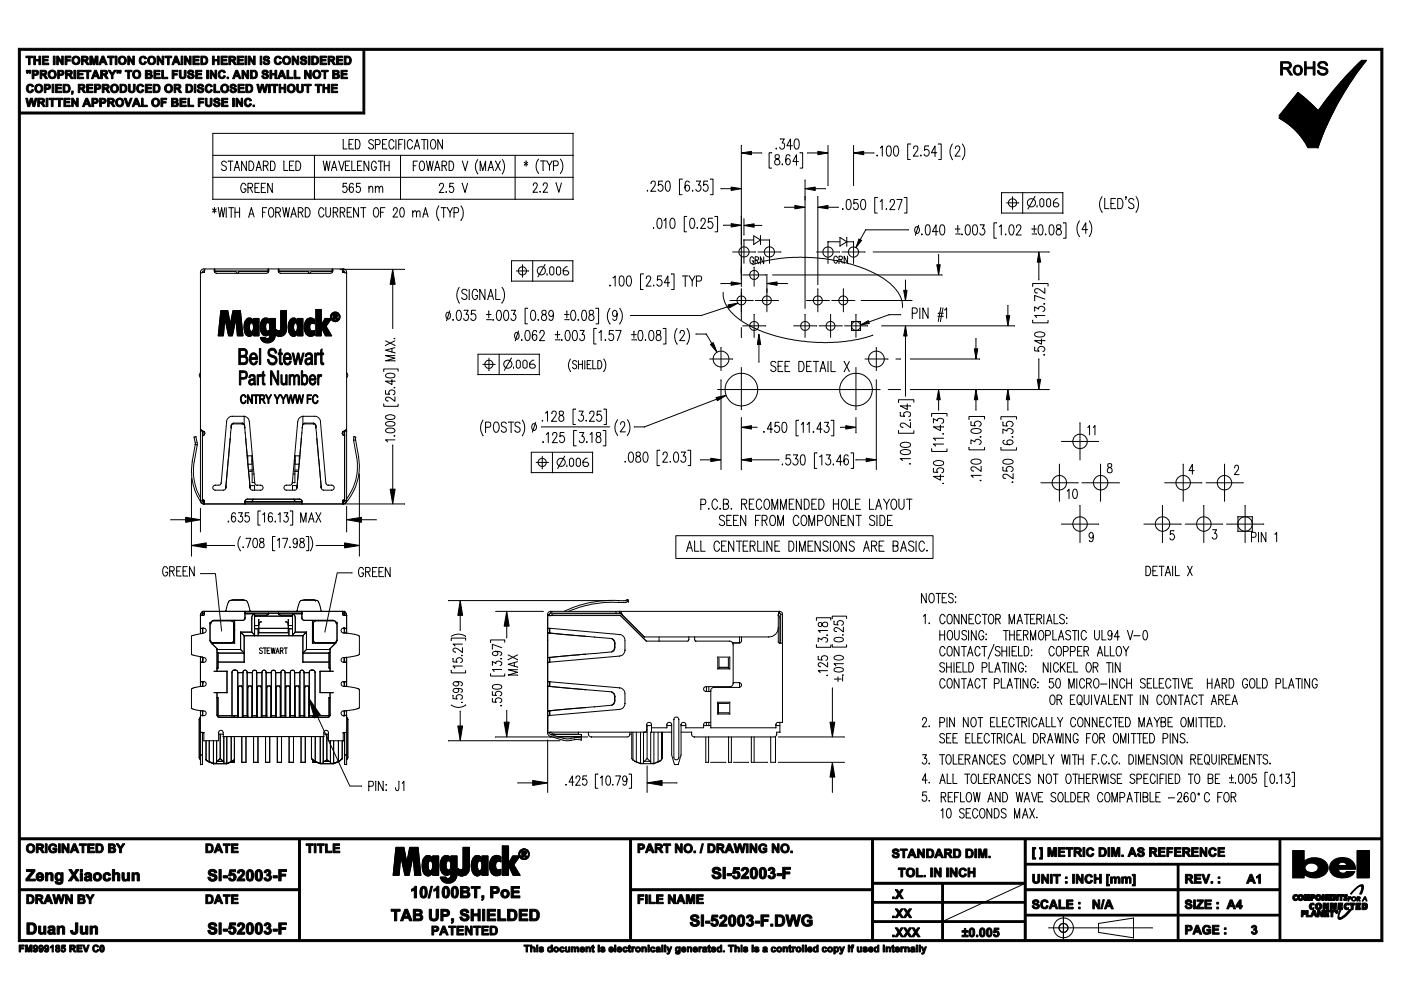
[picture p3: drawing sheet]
<svg xmlns="http://www.w3.org/2000/svg" width="297mm" height="210mm" viewBox="0 0 297 210" stroke-linecap="round" stroke-linejoin="round" font-family="sans-serif">
<g fill="#000">
<path d="M5.5 11.9h1.4v.3h-.5v1.5h-.3v-1.5h-.6zM5.8 18.1a.77 .77 0 0 1 1.3 .2l-.3 .1a.44 .44 0 0 0-.6-.2 .44 .44 0 0 0-.2 .6 .42 .42 0 0 0 .2 .5 .42 .42 0 0 0 .6-.3l.4 .1a.86 .86 0 0 1-1.3 .5 .86 .86 0 0 1-.2-1.3zM7.2 11.9h.3v.7h.3h.5v-.7h.3v1.8h-.3v-.8h-.8v.8h-.3zM9 11.9h1.3v.3h-1v.4h.9v.2v.1h-.9v.5h1v.3h-1.3zM11 17.9h.4v1.7h-.4zM11.3 11.9h.4v1.8h-.4zM11.7 17.9h1.3v.3h-.9v.3h.9v.3h-.9v.5h1v.3h-1.4zM12 11.9h.4l.7 1.2v-1.2h.3v1.8h-.3l-.7-1.2v1.2h-.4zM13.8 11.9h1.2v.3h-.8v.5h.7v.1v.2h-.7v.7h-.4zM15.2 19.3h.2a.35 .35 0 0 1 .2 .3 .35 .35 0 0 1-.2 .3l-.2 .1v-.1l.2-.3h-.2zM15.7 14.9h.3v1.8h-.3zM16.4 14.9h1.3v.3h-1v.4h.9v.1v.2h-.9v.5h1v.3h-1.3z"/>
<path d="M18.4 17.9h1.3v.3h-.9v.3h.8v.3h-.8v.5h.9v.3h-1.3zM17.9 14.9h1.4v.3h-.5v1.5h-.4v-1.5h-.5zM19 11.9h.6l.3 1.2 .3-1.2h.6v1.8h-.4v-1.4l-.3 1.4h-.4l-.3-1.4v1.4h-.4zM22.8 11.9h1.4v.3h-.5v1.5h-.4v-1.5h-.5zM22.9 14.9h.5l.4 .7 .4-.7h.4l-.6 1v.8h-.4v-.8zM24.4 11.9h.4v1.8h-.4zM26.5 14.9h1.5v.3h-.6v1.5h-.3v-1.5h-.6zM27.1 11.9h.3l.7 1.2v-1.2h.4v1.8h-.4l-.7-1.2v1.2h-.3zM27.2 17.9h.4v.9a.37 .37 0 0 0 .3 .5 .37 .37 0 0 0 .4-.5v-.9h.4v.6a.82 .82 0 0 1-.8 1.2 .82 .82 0 0 1-.7-1.2zM29.2 18.1a.81 .81 0 0 1 1.3 .2l-.4 .1a.44 .44 0 0 0-.5-.2 .44 .44 0 0 0-.3 .6 .42 .42 0 0 0 .3 .5 .42 .42 0 0 0 .5-.3l.4 .1a.86 .86 0 0 1-1.2 .5 .86 .86 0 0 1-.2-1.3zM29.7 12.1a.8 .8 0 0 1 1.4 .3l-.4 .1a.43 .43 0 0 0-.6-.3 .43 .43 0 0 0-.2 .6 .43 .43 0 0 0 .2 .6 .43 .43 0 0 0 .6-.4l.4 .2a.86 .86 0 0 1-1.3 .4 .86 .86 0 0 1-.2-1.3zM30.8 17.9h1.3v.3h-.9v.3h.9v.3h-.9v.5h1v.3h-1.4z"/>
<path d="M32.6 14.9h1.3v.3h-.9v.4h.9v.1v.2h-.9v.5h1v.3h-1.4zM33.3 11.9h.4l.7 1.2v-1.2h.3v1.8h-.3l-.7-1.2v1.2h-.4zM34.3 14.9h.4v1.5h.9v.3h-1.3zM35 11.9h1.4v.3h-.5v1.5h-.4v-1.5h-.5zM36.5 14.9h1.2v.3h-.8v.4h.7v.2v.1h-.7v.8h-.4zM38 14.9h.4v.9a.37 .37 0 0 0 .3 .6 .37 .37 0 0 0 .4-.5v-1h.4v.5a.97 .97 0 0 1-.6 1.3 .8 .8 0 0 1-.8-.3 .8 .8 0 0 1-.1-.9zM38.4 11.9h.4v1.8h-.4zM39.1 11.9h.4l.7 1.2v-1.2h.3v1.8h-.3l-.7-1.2v1.2h-.4zM40 15a.7 .7 0 0 1 1.1 .4h-.3a.3 .3 0 0 0-.4-.3 .3 .3 0 0 0-.2 .4 .77 .77 0 0 1 .9 .9 .81 .81 0 0 1-1.4-.3l.4-.1a.34 .34 0 0 0 .3 .5 .34 .34 0 0 0 .3-.5 .77 .77 0 0 1-.8-.9zM40.9 11.9h1.3v.3h-.9v.4h.9v.2v.1h-.9v.5h.9v.3h-1.3zM41.2 17.9h.3v1.7h-.3zM41.5 14.9h1.3v.3h-1v.4h.9v.3h-.9v.5h1v.3h-1.3z"/>
<path d="M42 18a.71 .71 0 0 1 1.2 .4h-.4a.3 .3 0 0 0-.3-.3 .3 .3 0 0 0-.3 .3 .86 .86 0 0 1 1 .9 .76 .76 0 0 1-.8 .4 .76 .76 0 0 1-.6-.7h.3a.34 .34 0 0 0 .4 .4 .34 .34 0 0 0 .3-.4 .75 .75 0 0 1-.9-.9zM43.8 14.9h.4v1.8h-.4zM44.5 14.9h.4l.7 1.2v-1.2h.3v1.8h-.3l-.7-1.2v1.2h-.4zM43.7 18.1a.78 .78 0 0 1 1.3 .2l-.3 .1a.44 .44 0 0 0-.6-.2 .44 .44 0 0 0-.2 .6 .44 .44 0 0 0 .3 .5 .44 .44 0 0 0 .5-.3l.3 .1a.85 .85 0 0 1-1.2 .5 .85 .85 0 0 1-.2-1.3zM45 11.9h.4v.7h.3h.4v-.7h.4v1.8h-.4v-.8h-.7v.8h-.4zM45.3 17.9h.4v1.4h.9v.3h-1.3zM46.9 11.9h1.3v.3h-1v.4h.9v.2v.1h-.9v.5h1v.3h-1.3zM46.5 15.1a.77 .77 0 0 1 1.3 .3l-.3 .1a.49 .49 0 0 0-.8-.2 .49 .49 0 0 0-.1 .7 .42 .42 0 0 0 .4 .4 .42 .42 0 0 0 .5-.4l.1 .1a.36 .36 0 0 1 .1 .4 .36 .36 0 0 1-.5 .2 .9 .9 0 0 1-.9-.5 .9 .9 0 0 1 .2-1.1zM48.9 18a.74 .74 0 0 1 1.2 .4h-.4a.3 .3 0 0 0-.3-.3 .3 .3 0 0 0-.3 .3 .9 .9 0 0 1 1 .9 .75 .75 0 0 1-.7 .4 .75 .75 0 0 1-.7-.7h.4a.34 .34 0 0 0 .3 .4 .34 .34 0 0 0 .3-.4l-.1-.1a.63 .63 0 0 1-.7-.2 .63 .63 0 0 1 0-.7zM50.3 11.9h1.3v.3h-.9v.4h.9v.2v.1h-.9v.5h1v.3h-1.4zM50.5 17.9h1.3v.3h-1v.3h.9v.3h-.9v.5h1v.3h-1.3zM51.3 14.9h.3l.8 1.2v-1.2h.3v1.8h-.3l-.8-1.2v1.2h-.3z"/>
<path d="M51.9 11.9h.4v1.8h-.4zM52.7 11.9h.3l.8 1.2v-1.2h.3v1.8h-.4l-.7-1.2v1.2h-.3zM54.4 17.9h.4l.3 1.2 .3-1.2h.4l.3 1.2 .3-1.2h.4l-.5 1.7h-.3l-.4-1.3-.4 1.3h-.3zM55.2 11.9h.3v1.8h-.3zM55.7 15a.74 .74 0 0 1 1.2 .4h-.4a.31 .31 0 0 0-.3-.2 .31 .31 0 0 0-.3 .2l.1 .1a.72 .72 0 0 1 .7 .2 .72 .72 0 0 1 .1 .8 .8 .8 0 0 1-1.3-.4l.3-.1a.34 .34 0 0 0 .4 .4 .34 .34 0 0 0 .3-.4 .75 .75 0 0 1-.9-.9zM55.9 12.1a.74 .74 0 0 1 1.2 .3h-.3a.3 .3 0 0 0-.3-.3 .3 .3 0 0 0-.3 .3 .86 .86 0 0 1 1 .9 .78 .78 0 0 1-.8 .4 .78 .78 0 0 1-.7-.6h.4a.34 .34 0 0 0 .4 .4 .34 .34 0 0 0 .2-.5 .74 .74 0 0 1-.8-.9zM56.9 17.9h.4v1.7h-.4zM57.2 14.9h.4v.7h.3h.4v-.7h.4v1.8h-.4v-.8h-.3h-.4v.8h-.4zM57.5 17.9h1.4v.3h-.5v1.4h-.4v-1.4h-.5zM59.2 17.9h.3v.6h.3h.4v-.6h.4v1.7h-.4v-.8h-.3h-.4v.8h-.3zM58.4 12.1a.77 .77 0 0 1 1.3 .3l-.4 .1a.43 .43 0 0 0-.6-.3 .43 .43 0 0 0-.2 .6 .45 .45 0 0 0 .3 .6 .45 .45 0 0 0 .5-.4l.2 .1a.36 .36 0 0 1 .1 .5 .36 .36 0 0 1-.5 .1 .9 .9 0 0 1-.9-.5 .9 .9 0 0 1 .2-1.1zM60.8 14.9h.4v1.5h.9v.3h-1.3z"/>
<path d="M61.9 11.9h.4l.7 1.2v-1.2h.3v1.8h-.3l-.7-1.2v1.2h-.4zM62.4 14.9h.3v1.5h.9v.3h-1.2zM62.9 17.9h.3v.9a.38 .38 0 0 0 .4 .5 .38 .38 0 0 0 .4-.5v-.9h.3v.6a.81 .81 0 0 1-.7 1.2 .81 .81 0 0 1-.7-1.2zM63.8 12.1a.71 .71 0 0 1 1.2 .3h-.3a.3 .3 0 0 0-.3-.3 .3 .3 0 0 0-.3 .3 .86 .86 0 0 1 1 .9 .78 .78 0 0 1-.8 .4 .78 .78 0 0 1-.7-.6h.4a.33 .33 0 0 0 .4 .4 .33 .33 0 0 0 .2-.5 .7 .7 0 0 1-.8-.9zM64.6 14.9h.3l.8 1.2v-1.2h.3v1.8h-.4l-.7-1.2v1.2h-.3zM64.6 17.9h1.4v.3h-.6v1.4h-.3v-1.4h-.5zM65.4 11.9h.3v1.8h-.3zM66.8 17.9h1.4v.3h-.5v1.4h-.4v-1.4h-.5zM67.9 11.9h1.3v.3h-1v.4h.9v.3h-.9v.5h1v.3h-1.3zM68.4 17.9h.4v.6h.3h.4v-.6h.3v1.7h-.3v-.8h-.3h-.4v.8h-.4zM68.2 14.9h1.4v.3h-.6v1.5h-.3v-1.5h-.5zM70.2 17.9h1.3v.3h-.9v.3h.9v.2v.1h-.9v.5h1v.3h-1.4z"/>
<path d="M71.3 11.9h1.3v.3h-.9v.4h.9v.2v.1h-.9v.5h1v.3h-1.4zM72.3 14.9h1.3v.3h-.9v.4h.9v.3h-.9v.5h1v.3h-1.4zM276.6 13.1h.3v1.1h1.5v-1.1h.4v2.8h-.4v-1.3h-.7h-.8v1.3h-.3zM279.6 13.3a1.1 1.1 0 0 1 1.9 .6h-.4a.67 .67 0 0 0-.6-.6 .67 .67 0 0 0-.7 .6l.4 .3a1.33 1.33 0 0 1 1.3 .8 1.12 1.12 0 0 1-1.1 1 1.12 1.12 0 0 1-1.1-1l.4-.1a.79 .79 0 0 0 .6 .7 .79 .79 0 0 0 .9-.5 1.47 1.47 0 0 0-1.4-.7l-.4-.4zM5.5 20.8h.3l.3 1.3 .3-1.3h.5l.3 1.3 .2-1.3h.4l-.4 1.8h-.4l-.4-1.3-.3 1.3h-.4zM9.8 20.8h.4v1.8h-.4zM10.4 20.8h1.4v.3h-.5v1.5h-.4v-1.5h-.5zM11.9 20.8h1.4v.3h-.5v1.5h-.4v-1.5h-.5zM13.5 20.8h1.4v.3h-1v.4h.9v.1v.2h-.9v.5h1v.3h-1.4zM15.2 20.8h.3l.8 1.2v-1.2h.3v1.8h-.3l-.8-1.1v1.1h-.3zM26.3 20.8h.5l.4 1.3 .4-1.3h.4l-.7 1.8h-.3zM30 20.8h.3v1.5h.9v.3h-1.2z"/>
<path d="M34.1 20.8h1.2v.3h-.8v.4h.7v.2v.1h-.7v.8h-.4zM38.1 20.8h1.4v.3h-1v.4h.9v.3h-.9v.5h1v.3h-1.4zM39.8 20.8h.4v1.5h.9v.3h-1.3zM42 20.8h1.2v.3h-.8v.4h.7v.2v.1h-.7v.8h-.4zM43.5 20.8h.4v1a.37 .37 0 0 0 .3 .5 .37 .37 0 0 0 .4-.5v-1h.4v.6a.82 .82 0 0 1-.8 1.2 .82 .82 0 0 1-.7-1.2zM45.5 20.9a.72 .72 0 0 1 1.1 .4h-.3a.31 .31 0 0 0-.3-.2 .31 .31 0 0 0-.3 .2v.1a.91 .91 0 0 1 1 .7 .73 .73 0 0 1-.8 .5 .73 .73 0 0 1-.6-.6h.3a.34 .34 0 0 0 .4 .4 .34 .34 0 0 0 .2-.5 .71 .71 0 0 1-.7-.2 .71 .71 0 0 1 0-.8zM47 20.8h1.3v.3h-.9v.4h.9v.1v.2h-.9v.5h.9v.3h-1.3zM49.3 20.8h.4v1.8h-.4zM50 20.8h.4l.7 1.2v-1.2h.3v1.8h-.3l-.7-1.1v1.1h-.4zM52 21a.8 .8 0 0 1 1.3 .3l-.3 .1a.43 .43 0 0 0-.6-.3 .43 .43 0 0 0-.2 .6 .42 .42 0 0 0 .2 .6 .42 .42 0 0 0 .6-.3l.3 .1a.86 .86 0 0 1-1.2 .4 .86 .86 0 0 1-.2-1.3zM155 39.7l2.2 .3-2.2 .4zM157.2 32.4l2.1-.3v.7z"/>
<path d="M170.7 40l2.1-.3v.7zM173.4 32.1l2.2 .3-2.2 .4zM181 32.4l2.1-.3v.7zM155 47.4l2.2 .4-2.2 .3zM155 59.8l2.2 .3-2.2 .4zM157.7 47.8l2.2-.3v.7zM162.6 60.1l2.2-.3v.7zM168.5 43.6l2.2 .3-2.2 .4zM173.4 43.9l2.2-.3v.7zM182.1 50.7l.6 .3-1.2 1.5zM198.6 56.1h.7l-.3 2.2zM220.3 53.4l.3 2.2h-.7z"/>
<path d="M55 73.9h.3v3.4h-.3zM57 74.2a.96 .96 0 0 1 1.1-.3 .96 .96 0 0 1 .6 .9l-.4 .1a.57 .57 0 0 0-.7-.7 .57 .57 0 0 0-.3 .9l.2 .1a1.1 1.1 0 0 1 1.2 .9 1.1 1.1 0 0 1-.7 1.3 1.06 1.06 0 0 1-1.3-1.2h.3a.67 .67 0 0 0 .8 .8 .67 .67 0 0 0 .4-1l-.2-.1a1.12 1.12 0 0 1-1.1-1.6zM59.2 74.2l.4-.2v.8h.3v.4h-.3v1.6l.2 .2a.23 .23 0 0 1 0 .3 .23 .23 0 0 1-.3 0l-.3-.3v-1.8h-.2v-.4h.2zM61.9 74.8h.4l.3 2 .5-2h.3l.4 2 .4-2h.3l-.6 2.5h-.3l-.4-1.9-.4 1.9h-.3zM66.7 74.8h.3v.4l.1-.2a.31 .31 0 0 1 .5-.2 .31 .31 0 0 1 0 .5 .42 .42 0 0 0-.5 .1 .42 .42 0 0 0 0 .5v1.4h-.4zM68 74.2l.3-.2v.8h.3v.4h-.3v1.6l.3 .2a.23 .23 0 0 1 0 .3 .23 .23 0 0 1-.3 0l-.3-.3v-1.8h-.2v-.4h.2zM83.3 57.1l.5 3.2h-1.1zM150.6 73l.6-.4 .8 2.1zM154.3 64.6l2.2-.3-1.9 1zM182.4 68.9l1.7-.9 .2 .6zM191.6 61.6h.7l-.3 2.1zM192 69.1l.3 2.1h-.7z"/>
<path d="M206.6 74h.7l-.4 2.1zM213.4 66.9h.7l-.4 2.2zM51.2 83.9a.49 .49 0 0 1 .6-.2 .49 .49 0 0 1 .3 .5l-.1 .1a.42 .42 0 0 0-.5-.4 .42 .42 0 0 0-.3 .5 .57 .57 0 0 0 0 .7 .57 .57 0 0 0 .7 .2l.2-.4a.56 .56 0 0 1-.5 .7 .56 .56 0 0 1-.6-.6v-.6zM52.4 83.7h.2l.7 1.5v-1.5h.2v1.9h-.2l-.7-1.5v1.5h-.2zM53.7 83.7h1.2v.2h-.5v1.7h-.2v-1.7h-.5zM54.5 79.5h.3v.3l.1-.3h.5l-.1 .3h-.2a1.06 1.06 0 0 0-.3 1.2v.6h-.3zM55.6 78.9l.3-.2v.8h.3v.2h-.3v1.5l.3 .1a.27 .27 0 0 1-.2 .4 .27 .27 0 0 1-.3-.3l-.1-1.7h-.2v-.2h.2zM56.3 83.7h.2l.4 .9 .5-.9h.2l-.6 1.1v.8h-.2v-.8zM57.4 78.6h.3l1.1 2.3v-2.3h.3v3h-.3l-1.2-2.4v2.4h-.2zM58.1 83.7h.3l.4 .9 .4-.9h.2l-.6 1.1v.8h-.1v-.8zM59.4 83.7h.2l.5 .9 .4-.9h.2l-.5 1.1v.8h-.2v-.8zM59.6 79.5h.2v1.1a.42 .42 0 0 0 .1 .6 .42 .42 0 0 0 .6-.1l.1-1.6h.3v2.1h-.3v-.3a.59 .59 0 0 1-.8 .3 .59 .59 0 0 1-.2-.8z"/>
<path d="M60.7 83.7h.3l.2 1.6 .3-1.6h.3l.3 1.6 .3-1.6h.1l-.4 1.9h-.1l-.4-1.7-.3 1.7h-.2zM61.3 79.5h.2v.3a.49 .49 0 0 1 .5-.4 .49 .49 0 0 1 .5 .4 .54 .54 0 0 1 .7-.4 .54 .54 0 0 1 .3 .7v1.5h-.3v-1.7a.35 .35 0 0 0-.4-.2 .35 .35 0 0 0-.3 .5v1.4h-.2l-.1-1.6a.36 .36 0 0 0-.4-.2 .36 .36 0 0 0-.2 .4l-.1 1.4h-.2zM62.6 83.7h.2l.2 1.6 .4-1.6h.2l.3 1.6 .3-1.6h.2l-.4 1.9h-.2l-.3-1.7-.3 1.7h-.3zM65.1 83.7h.9v.2h-.7v.6l.7 .1v.1h-.7v.9h-.2zM66.5 83.8a.49 .49 0 0 1 .6-.1 .49 .49 0 0 1 .2 .5v.1a.43 .43 0 0 0-.5-.4 .43 .43 0 0 0-.4 .5 .57 .57 0 0 0 .1 .7 .57 .57 0 0 0 .6 .2l.3-.4a.57 .57 0 0 1-.6 .7 .57 .57 0 0 1-.6-.6v-.7zM67.3 79.5h.3v.3l.3-.4 .3 .1-.1 .3h-.2a1.13 1.13 0 0 0-.3 1.2v.6h-.3zM150.7 97.2l2.2 .3-2.2 .4zM151.8 84.3l2.2-.5-1.9 1.2zM157.2 90.6l2.1-.3v.7zM157.2 97.5l2.1-.3v.7zM179.3 90.3l2.2 .3-2.2 .4zM183.6 97.2l2.2 .3-2.2 .4z"/>
<path d="M199 82.6l.3 2.2h-.7zM206.9 82.6l.4 2.2h-.7zM213.7 82.6l.4 2.2h-.7zM219.9 80.4h.7l-.3 2.2zM39.4 109.7l3.1 .5-3.1 .5zM40.6 115.7l3.1-.6v1.1zM73.1 115.1l3.1 .6-3.1 .5zM73.5 110.2l3.1-.5v1zM82.7 103.7h1.1l-.5 3.1zM97.6 127.3l.5 3.2h-1zM107.4 129.6l.5 3.2h-1zM65.5 148l2.4 3.6-1.2 .6z"/>
<path d="M97.1 153.9h1l-.5 3.2zM106.9 153.1h1l-.5 3.2zM176 153.1h1l-.5 3.2zM112.9 165.5l3.2 .5-3.2 .5zM137.2 166l3.2-.5v1zM176.5 161.6l.5 3.2h-1zM220.4 179.7h.6v2.5h-.6v-.3h.3v-.6v-1.3h-.3zM5.6 184.4h1.8v.3l-1.3 1.7h1.4v.4h-2v-.4l1.3-1.6h-1.2zM8.2 196.3h.4v1.1a.34 .34 0 0 0 .4 .4 .34 .34 0 0 0 .3-.5v-1h.4v1.8h-.4v-.3a.62 .62 0 0 1-.7 .3 .62 .62 0 0 1-.4-.7zM9.6 178.9h.4v1.9h-.4zM10.5 179.2a.93 .93 0 0 1 1.5 .3h-.4a.61 .61 0 0 0-1 .2 .61 .61 0 0 0 .6 .8l.5-.3v-.1h-.5v-.3h.9v.3a.75 .75 0 0 1-.4 .7 .75 .75 0 0 1-.8 0 1.06 1.06 0 0 1-.4-1.6zM9.6 185h.5v.3a.61 .61 0 0 1 .8-.3 .61 .61 0 0 1 .4 .7v1.1h-.5v-1.1a.33 .33 0 0 0-.4-.4 .33 .33 0 0 0-.3 .5v1h-.5z"/>
<path d="M11.2 189.7h.4l.2 1.3 .4-1.3h.5l.3 1.4 .3-1.4h.4l-.5 1.9h-.4l-.4-1.4-.3 1.4h-.5zM12.4 178.9h.4v1.9h-.4zM13.1 178.9h.4l.8 1.3v-1.3h.3v1.9h-.3l-.8-1.2v1.2h-.4zM12.1 196.3h.5v.3a.61 .61 0 0 1 .7-.3 .61 .61 0 0 1 .4 .7v1.1h-.5v-1.2a.33 .33 0 0 0-.3-.3 .33 .33 0 0 0-.3 .4v1.1h-.5zM13.9 189.7h.4l.7 1.3v-1.3h.4v1.9h-.4l-.8-1.2v1.2h-.3zM14.6 184.4h.6l.5 .8 .2-.4a.7 .7 0 0 1 .8-.4l-.7 1.1 .8 1.3a.74 .74 0 0 1-.9-.4l-.2-.4-.3 .4a.77 .77 0 0 1-.9 .4l.9-1.3zM16 195.7h.5v.7a1.85 1.85 0 0 1-.3 1.6 .81 .81 0 0 1-.8 0 .81 .81 0 0 1-.5-.7h.5l.2 .4 .4-.1zM16.8 178.9h1.5v.3h-.5v1.6h-.4v-1.6h-.6zM17 196.3h.5v.4a.73 .73 0 0 0 .3 1.1 1.23 1.23 0 0 0 .4-1.5h.4v1.8h-.4v-.3a.71 .71 0 0 1-1 .2 .71 .71 0 0 1-.2-.9zM18.6 178.9h1.4v.3h-1v.5h.9v.1v.2h-.9v.5h1v.3h-1.4zM18.2 189.7h.5l.4 .8 .5-.8h.4l-.7 1.1v.8h-.4v-.8zM19.1 196.3h.4v.3a.63 .63 0 0 1 .8-.3 .63 .63 0 0 1 .4 .7v1.1h-.5v-1.2a.34 .34 0 0 0-.4-.3 .34 .34 0 0 0-.2 .4v1.1h-.5z"/>
<path d="M22.1 185.3a.83 .83 0 0 1 1.3 .2l-.4 .1-.2-.2a.48 .48 0 0 0-.6 .5 .48 .48 0 0 0 .8 .4v-.2l.5 .1a.89 .89 0 0 1-1.4 .5 .89 .89 0 0 1 0-1.4zM23.8 184.4h.5v.9a.61 .61 0 0 1 .8-.3 .61 .61 0 0 1 .3 .8v1h-.5v-1.2a.32 .32 0 0 0-.3-.3 .32 .32 0 0 0-.3 .4v1.1h-.5zM24.7 178.9h.4l.5 .8 .4-.8h.5l-.8 1.1v.8h-.3v-.8zM25.9 185h.4v.8a.39 .39 0 0 0 .2 .7 .39 .39 0 0 0 .5-.5v-1h.5v1.8h-.5v-.3a.64 .64 0 0 1-.7 .3 .64 .64 0 0 1-.4-.7zM28 185h.4v.3a.61 .61 0 0 1 .8-.3 .61 .61 0 0 1 .3 .7v1.1h-.4v-1.1a.33 .33 0 0 0-.4-.4 .33 .33 0 0 0-.3 .5v1h-.4zM44.3 195.8a1.05 1.05 0 0 1 1.7 .5l-.5 .1a.39 .39 0 0 0-.4-.5 .39 .39 0 0 0-.4 .5l.1 .1a1.04 1.04 0 0 1 1.2 1.2 1.06 1.06 0 0 1-1.1 .4 1.06 1.06 0 0 1-.8-.8l.4-.1a.46 .46 0 0 0 .5 .6 .46 .46 0 0 0 .4-.6 1.03 1.03 0 0 1-1.2-1.2zM44.3 184.5a1.05 1.05 0 0 1 1.7 .5l-.5 .1a.38 .38 0 0 0-.4-.4 .38 .38 0 0 0-.4 .4l.1 .1a1.22 1.22 0 0 1 1.2 .9 .99 .99 0 0 1-1 .8 .99 .99 0 0 1-.9-.9h.4a.46 .46 0 0 0 .5 .5 .46 .46 0 0 0 .4-.6l-.1-.1a.97 .97 0 0 1-1.1-1.1zM46.4 195.7h.5v2.4h-.5zM46.4 184.4h.5v2.4h-.5zM47.3 197h1v.4h-1zM47.3 185.7h1v.4h-1zM47.3 189.7h1.5v.3h-.5v1.6h-.4v-1.6h-.6z"/>
<path d="M47.3 178.9h1.5v.3h-.5v1.6h-.4v-1.6h-.6zM48.7 195.7h1.2v.4h-.8l-.1 .5a.81 .81 0 0 1 1 .5 .81 .81 0 0 1-.6 1 .81 .81 0 0 1-1-.7h.5l.1 .3a.41 .41 0 0 0 .6-.5 .41 .41 0 0 0-.8-.2l-.3-.1zM48.7 184.4h1.2v.4h-.8l-.1 .5a.82 .82 0 0 1 1 .5 .82 .82 0 0 1-.6 1 .82 .82 0 0 1-1-.6l.5-.1 .2 .3a.43 .43 0 0 0 .4-.5 .43 .43 0 0 0-.7-.2h-.3zM49.1 189.7h1.4v.3h-1.1v.5h1v.1v.2h-1v.5h1.1v.3h-1.4zM49.1 178.9h1.4v.3h-1.1v.5h1v.1v.2h-1v.5h1.1v.3h-1.4zM50.5 195.8a.84 .84 0 0 1 1.3 .2 .84 .84 0 0 1-.5 1.2l-.3 .5h.9v.4h-1.7l.3-.6a1.56 1.56 0 0 0 .9-1.3l-.4-.1-.2 .3-.5-.1zM50.5 184.5a.8 .8 0 0 1 1.3 .1 .8 .8 0 0 1-.3 1.2l-.5 .6h.9v.4h-1.7l.3-.6a1.28 1.28 0 0 0 .8-1.4h-.3l-.2 .3h-.5zM56.2 195.8a.66 .66 0 0 1 1 0 .66 .66 0 0 1-.1 1 .76 .76 0 0 1 .1 1.2 .76 .76 0 0 1-1.2-.4v-.2h.4a.38 .38 0 0 0 .5 .3 .38 .38 0 0 0 .2-.6 .38 .38 0 0 0-.5-.1v-.4a.31 .31 0 0 0 .4-.2 .31 .31 0 0 0-.2-.4 .31 .31 0 0 0-.4 .3h-.4zM56.2 184.5a.67 .67 0 0 1 1 0 .67 .67 0 0 1-.1 1 .74 .74 0 0 1 .3 1.1 .74 .74 0 0 1-1.2 0l-.2-.5h.4a.37 .37 0 0 0 .5 .3 .37 .37 0 0 0 .2-.5 .37 .37 0 0 0-.5-.2v-.4a.3 .3 0 0 0 .4-.1 .3 .3 0 0 0-.1-.4 .3 .3 0 0 0-.4 .1l-.1 .2-.4-.1zM57.9 197h.9v.4h-.9zM57.9 185.7h.9v.4h-.9zM59.1 195.7h1.6v.3h-1.1v.6h1v.2v.3h-1v1h-.5z"/>
<path d="M59.1 184.4h1.6v.4h-1.1v.5h1v.2v.3h-1v1h-.5zM64.9 178.9h1.5v.3h-.5v1.6h-.4v-1.6h-.6zM66.6 178.9h.4v1.9h-.4zM67.3 178.9h1.4v.3h-.5v1.6h-.4v-1.6h-.5zM69 178.9h.4v1.6h1v.3h-1.4zM70.6 178.9h1.4v.3h-1v.5h1v.3h-1v.5h1v.3h-1.4zM82.9 192.8h1.9v.4h-.7v2h-.5v-2h-.7zM87.2 188.6l.5-.3 .3-.4h.3v2.5h-.5v-1.8l-.6 .4zM91.4 187.9h.3l-.6 2.5h-.3zM91 192.8h.5v.7a1.32 1.32 0 0 0 .3 1.3h.4a1.29 1.29 0 0 0 .3-1.3v-.7h.5v.7a1.61 1.61 0 0 1-.5 1.7 .98 .98 0 0 1-1.1-.1 .98 .98 0 0 1-.4-1zM92 188.6l.4-.3 .3-.4h.3v2.5h-.4v-1.8l-.6 .4zM95.1 196.3h1.5v.3h-.5v1.6h-.4v-1.6h-.6z"/>
<path d="M95.7 194.8h.2a.37 .37 0 0 1 .3 .2 .37 .37 0 0 1-.1 .4l-.3 .4-.1-.2 .2-.4h-.2zM96.9 196.3h1.4v.3h-1.1v.5h1v.3h-1v.5h1.1v.3h-1.4zM97.7 193.1a1.01 1.01 0 0 1 1.7 .4h-.5a.38 .38 0 0 0-.4-.4 .38 .38 0 0 0-.4 .4l.1 .1a1.1 1.1 0 0 1 1.2 1.1 1.05 1.05 0 0 1-1 .6 1.05 1.05 0 0 1-.9-.9h.5a.46 .46 0 0 0 .4 .5 .46 .46 0 0 0 .5-.6 1.06 1.06 0 0 1-1.2-1.2zM98.6 196.3h.4l.8 1.3v-1.3h.3v1.9h-.4l-.7-1.2v1.2h-.4zM99.9 192.8h.5v1h.3h.6v-1h.5v2.4h-.5v-1h-.4h-.5v1h-.5zM99.9 188h1.9v.3h-.7v2.1h-.5v-2.1h-.7zM100.4 196.3h1.5v.3h-.6v1.6h-.3v-1.6h-.6zM102.1 189.9h.5v.2a.74 .74 0 0 1-.4 .8l-.1-.2 .3-.3h-.3zM102.1 196.3h1.4v.3h-1v.5h1v.3h-1v.5h1.1v.3h-1.5zM102.3 192.8h.5v2.4h-.5zM103.3 192.8h1.8v.4h-1.3v.6h1.2v.4h-1.2v.6h1.3v.4h-1.8zM105.5 192.8h.5v2h1.3v.4h-1.8z"/>
<path d="M108.4 188h1.7v.3h-1.3v.6h1.3v.4h-1.3v.6h1.4v.5h-1.8zM110.1 192.8h1.7v.4h-1.3v.6h1.3v.4h-1.3v.6h1.4v.4h-1.8zM135.3 189.7h1.2v.3h-.9v.5h.8v.3h-.8v.8h-.3zM136.9 189.7h.3v1.9h-.3zM137.6 189.7h.4v1.6h.9v.3h-1.3zM139.2 189.7h1.4v.3h-1v.5h.9v.3h-.9v.5h1v.3h-1.4zM140.7 178.9h1.5v.3h-.6v1.6h-.4v-1.6h-.5zM141.7 189.7h.4l.7 1.3v-1.3h.4v1.9h-.4l-.7-1.2v1.2h-.4zM143.2 178.9h.3l.8 1.3v-1.3h.3v1.9h-.3l-.8-1.2v1.2h-.3zM145.5 189.7h.6l.3 1.3 .4-1.3h.5v1.9h-.3v-1.5l-.4 1.5h-.2h-.2l-.4-1.5v1.5h-.3zM146.6 194.1a.97 .97 0 0 1 1.6 .5l-.5 .1a.41 .41 0 0 0-.4-.4 .41 .41 0 0 0-.4 .4l.1 .1a1.11 1.11 0 0 1 1.3 1.1 1.06 1.06 0 0 1-1.1 .5 1.06 1.06 0 0 1-.9-.8l.5-.1a.45 .45 0 0 0 .5 .6 .45 .45 0 0 0 .4-.6 1.11 1.11 0 0 1-1.3-1.1zM147.7 189.7h1.4v.3h-1v.5h1v.1v.2h-1v.5h1v.3h-1.4z"/>
<path d="M148.8 178.9h.3l-.4 1.9h-.3zM148.7 194h.5v2.4h-.5zM149.6 195.3h.9v.4h-.9zM151 194h1.2v.4h-.9v.5a.82 .82 0 0 1 1 .6 .82 .82 0 0 1-.7 1 .82 .82 0 0 1-.9-.8h.4l.3 .3a.42 .42 0 0 0 .4-.5 .42 .42 0 0 0-.7-.2l-.4-.1zM151.2 184a1 1 0 0 1 1.6 .6h-.5a.38 .38 0 0 0-.4-.4 .38 .38 0 0 0-.4 .5h.1a1.11 1.11 0 0 1 1.3 1.1 1.06 1.06 0 0 1-1.1 .6 1.06 1.06 0 0 1-.9-.9h.5a.47 .47 0 0 0 .5 .5 .47 .47 0 0 0 .4-.6 1.33 1.33 0 0 1-1.3-.9zM153.3 183.9h.5v2.4h-.5zM152.7 194.3a.81 .81 0 0 1 1.3-.1 .81 .81 0 0 1-.3 1.2l-.5 .6h.9v.4h-1.6a2.61 2.61 0 0 1 1.1-1.5 .34 .34 0 0 0-.1-.5 .34 .34 0 0 0-.5 .3h-.4zM154.2 185.2h.9v.5h-.9zM155.6 183.9h1.2v.5h-.9v.4a.82 .82 0 0 1 1 .6 .82 .82 0 0 1-.7 1 .82 .82 0 0 1-.9-.7h.4l.3 .3a.43 .43 0 0 0 .4-.6 .43 .43 0 0 0-.7-.1l-.4-.1zM155.6 178.9h.4l.2 1.3 .4-1.3h.5l.3 1.3 .3-1.3h.4l-.5 1.9h-.4l-.4-1.4-.3 1.4h-.5zM158.4 194.2a.67 .67 0 0 1 1-.2 .67 .67 0 0 1 0 1.1 .77 .77 0 0 1-.1 1.3 .77 .77 0 0 1-1.1-.7h.5a.37 .37 0 0 0 .5 .2 .37 .37 0 0 0 .1-.5 .37 .37 0 0 0-.5-.1l.1-.4a.3 .3 0 0 0 .4-.2 .3 .3 0 0 0-.3-.4 .3 .3 0 0 0-.3 .3h-.5zM158.2 178.9h.4v1.9h-.4z"/>
<path d="M157.3 184.2a.81 .81 0 0 1 1.3-.1 .81 .81 0 0 1-.3 1.3l-.5 .5h.9v.4h-1.6l.3-.6a1.4 1.4 0 0 0 .8-1.3l-.4-.1-.2 .4-.5-.1zM159 178.9h.4l.7 1.3v-1.3h.4v1.9h-.4l-.8-1.2v1.2h-.3zM160.1 195.3h1v.4h-1zM161.3 194h1.7v.4h-1.2v.5h1.1v.5h-1.1v1h-.5zM161 179.2a.96 .96 0 0 1 1.6 .3h-.4a.58 .58 0 0 0-.8-.2 .58 .58 0 0 0-.1 .9 .47 .47 0 0 0 .5 .3 .47 .47 0 0 0 .4-.4h-.4v-.3h.8v.3a.69 .69 0 0 1-.3 .7 .69 .69 0 0 1-.7 0 1.03 1.03 0 0 1-.6-1.6zM163.1 184a.67 .67 0 0 1 1 0 .67 .67 0 0 1-.1 1 .75 .75 0 0 1 .1 1.2 .75 .75 0 0 1-1.2-.2l-.1-.3 .5-.1a.36 .36 0 0 0 .5 .3 .36 .36 0 0 0 .1-.5 .36 .36 0 0 0-.5-.1v-.4l.2-.1a.29 .29 0 0 0 .3-.3 .29 .29 0 0 0-.4-.2 .29 .29 0 0 0-.2 .3l-.4-.1zM163.4 195.9h.5v.5h-.5zM163.7 178.9h.4l.7 1.3v-1.3h.4v1.9h-.4l-.8-1.2v1.2h-.3zM164.8 185.2h.9v.5h-.9zM165.9 183.9h1.7v.4h-1.1v.6h1v.4h-1v1h-.6zM166.6 194h.5l.3 1.6 .5-1.6h.6l.4 1.7 .4-1.7h.5l-.6 2.4h-.5l-.5-1.8-.5 1.8h-.5zM170.2 194.3a1.18 1.18 0 0 1 2 .3l-.5 .1a.71 .71 0 0 0-1-.3 .71 .71 0 0 0-.2 1 .63 .63 0 0 0 .5 .6 .63 .63 0 0 0 .7-.5h-.5v-.4h1v.4a.78 .78 0 0 1-1 .9 1.28 1.28 0 0 1-1.2-.7 1.28 1.28 0 0 1 .2-1.4z"/>
<path d="M189.3 180.2a.78 .78 0 0 1 .8-.2 .78 .78 0 0 1 .5 .6h-.4a.32 .32 0 0 0-.3-.4 .32 .32 0 0 0-.3 .4 .91 .91 0 0 1 1 .9 .81 .81 0 0 1-.8 .4 .81 .81 0 0 1-.7-.6l.4-.1a.35 .35 0 0 0 .4 .4 .35 .35 0 0 0 .3-.4 .81 .81 0 0 1-.9-1zM189.8 196.7h.5l.4 .7 .3-.7h.5l-.6 1 .6 .9h-.4l-.4-.6-.5 .6h-.4l.6-.9zM189.8 188.6h.5l.4 .6 .3-.6h.5l-.6 1 .6 .9h-.4l-.4-.6-.5 .6h-.4l.6-1zM189.8 192.7h.5l.4 .6 .3-.6h.5l-.6 .9 .6 1h-.4l-.4-.7-.5 .7h-.4l.6-1zM190.5 184h1.4v.4h-.5v1.5h-.4v-1.5h-.5zM190.8 180h1.6v.3h-.6v1.6h-.4v-1.6h-.6zM191.6 196.7h.4l.4 .7 .4-.7h.4l-.5 1 .6 .9h-.5l-.4-.6-.4 .6h-.5l.7-.9zM191.6 192.7h.4l.4 .6 .4-.6h.4l-.5 .9 .6 1h-.5l-.4-.7-.4 .7h-.5l.7-1zM193.4 196.7h.4l.4 .7 .4-.7h.4l-.6 1 .7 .9h-.5l-.4-.6-.4 .6h-.5l.6-.9zM194.3 184.1h.3v1.5h1v.3h-1.3zM194.5 180h.4l.8 1.3v-1.3h.3v1.9h-.4l-.7-1.3v1.3h-.4zM197.3 184h.4v1.9h-.4z"/>
<path d="M198.1 184h.4l.7 1.3v-1.3h.4v1.9h-.4l-.8-1.2v1.2h-.3zM200.7 184h.4v1.9h-.4zM201.4 184h.4l.8 1.3v-1.3h.3v1.9h-.3l-.8-1.2v1.2h-.4zM203.5 184.3a.83 .83 0 0 1 1.4 .3l-.3 .1a.52 .52 0 0 0-.8-.3 .52 .52 0 0 0-.1 .8 .44 .44 0 0 0 .4 .4 .44 .44 0 0 0 .5-.3h.3a.9 .9 0 0 1-1.3 .5 .9 .9 0 0 1-.2-1.3zM205.2 184h.4v.8h.3h.5v-.8h.4v1.9h-.4v-.8h-.8v.8h-.4zM206.7 180h.3v1.9h-.3zM207.4 180h.6l.3 1.3 .4-1.3h.6v1.9h-.4v-1.5l-.4 1.5h-.4l-.3-1.5v1.5h-.4zM210.8 196.8h1v.3h-.7l-.1 .3a.64 .64 0 0 1 .9 .4 .64 .64 0 0 1-.5 .8 .64 .64 0 0 1-.8-.5h.3l.1 .2a.32 .32 0 0 0 .4-.1 .32 .32 0 0 0 0-.4 .32 .32 0 0 0-.5 0l-.3-.1zM219.1 190.9a.75 .75 0 0 1 1.2 .4h-.4a.33 .33 0 0 0-.3-.2 .33 .33 0 0 0-.3 .2v.1a.99 .99 0 0 1 1.1 .8 .82 .82 0 0 1-.8 .5 .82 .82 0 0 1-.8-.6l.4-.1a.36 .36 0 0 0 .4 .5 .36 .36 0 0 0 .3-.5 .73 .73 0 0 1-.8-.3 .73 .73 0 0 1 0-.8zM218.9 179.7h.7v.3h-.3v.5v1.4h.3v.3h-.7zM218.9 185.4h.4v1a.39 .39 0 0 0 .4 .6 .39 .39 0 0 0 .3-.6v-1h.4v.6a.96 .96 0 0 1-.5 1.3 .73 .73 0 0 1-.8-.2 .73 .73 0 0 1-.2-.7zM220.8 185.4h.4l.8 1.2v-1.2h.3v1.9h-.3l-.8-1.2v1.2h-.4z"/>
<path d="M220.8 191a.83 .83 0 0 1 1.4 .3l-.3 .1a.46 .46 0 0 0-.6-.3 .46 .46 0 0 0-.3 .6 .47 .47 0 0 0 .3 .7 .47 .47 0 0 0 .6-.4l.3 .1a.86 .86 0 0 1-1.1 .5 .86 .86 0 0 1-.4-1.1zM222.2 179.7h.5l.4 1.3 .3-1.3h.6v1.9h-.4v-1.5l-.3 1.5h-.4l-.4-1.5v1.5h-.3zM222.7 185.4h.4v1.9h-.4zM223.3 185.4h1.5v.3h-.5v1.6h-.4v-1.6h-.6zM224.4 179.7h1.4v.3h-1.1v.5h1v.1v.2h-1v.5h1.1v.3h-1.4zM224.5 190.8h.4v1.6h.9v.3h-1.3zM226.1 190.8h1.4v.3h-1v.4h1v.4h-1v.5h1v.3h-1.4zM226 179.7h1.5v.3h-.6v1.6h-.4v-1.6h-.5zM227.4 185.4h.4v1.9h-.4zM228.2 185.4h.4l.7 1.2v-1.2h.4v1.9h-.4l-.8-1.2v1.2h-.3zM229.6 179.7h.4v1.9h-.4zM230.2 185.6a.82 .82 0 0 1 1.4 .3l-.3 .1a.45 .45 0 0 0-.6-.3 .45 .45 0 0 0-.3 .6 .45 .45 0 0 0 .3 .6 .45 .45 0 0 0 .6-.3l.3 .1a.9 .9 0 0 1-1.2 .5 .9 .9 0 0 1-.3-1.4z"/>
<path d="M230.5 180a.82 .82 0 0 1 1.4 .3h-.3a.51 .51 0 0 0-.8-.2 .51 .51 0 0 0-.1 .8 .44 .44 0 0 0 .4 .4 .44 .44 0 0 0 .5-.4l.3 .1a.9 .9 0 0 1-1.3 .5 .9 .9 0 0 1-.2-1.3zM231.7 190.8h.4l.7 1.3v-1.3h.4v1.9h-.4l-.8-1.3v1.3h-.3zM232 185.4h.4v.7h.3h.4v-.7h.4v1.9h-.4v-.9h-.7v.9h-.4zM233.8 190.8h.3l-.4 1.9h-.3zM234.6 185.4h.6v.3h-.3v.9v.9h.3v.3h-.6zM234.9 179.7h.4v1.9h-.4zM235.5 185.9h.3v.2l.5-.2 .3 .2a.48 .48 0 0 1 .6-.2 .48 .48 0 0 1 .3 .5v.9h-.4v-1a.23 .23 0 0 0-.3-.1 .23 .23 0 0 0-.1 .2l-.1 .9h-.3v-1a.23 .23 0 0 0-.3-.1 .23 .23 0 0 0-.2 .2v.9h-.3zM235.6 179.7h.6l.4 1.3 .3-1.3h.5v1.9h-.3v-1.5l-.4 1.5h-.3l-.4-1.5v1.5h-.4zM237.8 185.9h.4v.2l.5-.2 .3 .2a.46 .46 0 0 1 .5-.2 .46 .46 0 0 1 .3 .5v.9h-.3v-1a.23 .23 0 0 0-.3-.1 .23 .23 0 0 0-.2 .2v.9h-.4v-.9a.23 .23 0 0 0-.2-.3 .23 .23 0 0 0-.2 .3v.9h-.4zM240.1 185.4h.6v2.4h-.6v-.3h.3v-.5v-1.3h-.3zM241.3 180a.78 .78 0 0 1 1.3 .3h-.4a.32 .32 0 0 0-.3-.3 .32 .32 0 0 0-.3 .3 .91 .91 0 0 1 1 .9 .8 .8 0 0 1-.8 .4 .8 .8 0 0 1-.7-.6h.4a.35 .35 0 0 0 .4 .4 .35 .35 0 0 0 .3-.5l-.1-.1a.71 .71 0 0 1-.8-.8zM245.6 179.7h1.4v.3h-1v.5h.9v.1v.2h-.9v.5h1.1v.3h-1.5z"/>
<path d="M247.4 179.7h1.3v.3h-.9v.5h.7v.2v.1h-.7v.8h-.4zM249 179.7h1.4v.3h-1v.5h.9v.1v.2h-.9v.5h1v.3h-1.4zM251.5 190.9a.79 .79 0 0 1 1.2 .4h-.4a.32 .32 0 0 0-.3-.3 .32 .32 0 0 0-.3 .4 .91 .91 0 0 1 1 .9 .81 .81 0 0 1-.8 .4 .81 .81 0 0 1-.7-.6l.4-.1a.36 .36 0 0 0 .4 .5 .36 .36 0 0 0 .3-.5 .73 .73 0 0 1-.8-.3 .73 .73 0 0 1 0-.8zM252.6 179.7h1.4v.3h-1v.5h1v.1v.2h-1v.5h1.1v.3h-1.5zM253.1 190.8h.3v1.9h-.3zM253.2 185.4h1.4v.3h-1v.4h.9v.2v.1h-.9v.5h1.1v.4h-1.5zM253.8 190.8h1.3v.3l-1 1.3h1.1v.3h-1.5v-.4l.9-1.2h-.8zM254.4 179.7h.4l.8 1.3v-1.3h.3v1.9h-.4l-.7-1.2v1.2h-.4zM255.4 190.8h1.4v.3h-1v.4h.9v.4h-.9v.5h1.1v.3h-1.5zM254.8 185.4h.4l.5 1.4 .5-1.4h.3l-.6 1.9h-.4zM255.3 196.4a.89 .89 0 0 1 1.4 .3l-.4 .1a.61 .61 0 0 0-1 .1 .61 .61 0 0 0 .6 .9l.4-.3v-.1h-.4v-.3h.8v.3a.74 .74 0 0 1-.4 .7 .74 .74 0 0 1-.8 0 1.04 1.04 0 0 1-.2-1.7zM257 196.2h1.4v.3h-1v.4h1v.3h-1v.6h1.1v.3h-1.5z"/>
<path d="M256.5 180a.82 .82 0 0 1 1.4 .3h-.4a.45 .45 0 0 0-.6-.3 .45 .45 0 0 0-.2 .6 .47 .47 0 0 0 .2 .7 .47 .47 0 0 0 .7-.4l.3 .1a.9 .9 0 0 1-1.3 .5 .9 .9 0 0 1-.2-1.3zM258.2 179.7h1.4v.3h-1v.5h.9v.3h-.9v.5h1.1v.3h-1.5zM265.4 196.4a.52 .52 0 0 1 .8-.1 .52 .52 0 0 1 0 .8 .59 .59 0 0 1 0 1 .59 .59 0 0 1-.9-.5l.3-.1a.29 .29 0 0 0 .4 .2 .29 .29 0 0 0 .2-.4 .29 .29 0 0 0-.4-.1v-.3a.24 .24 0 0 0 .3-.2 .24 .24 0 0 0-.2-.2 .24 .24 0 0 0-.3 .2h-.3zM266.4 185.8l.6-.4h.2v1.9h-.3v-1.4l-.5 .3zM4.1 200.4h1v.2h-.7v.4h.6v.1v.1h-.6v.6h-.3zM5.4 200.4h.4l.3 1 .2-1h.5v1.4h-.3v-1.1l-.3 1.1h-.3l-.3-1.1v1.1h-.2zM10.7 200.7l.4-.3h.2v1.4h-.3v-1l-.3 .2zM13.1 200.4h.8v.3h-.6v.2a.51 .51 0 0 1 .6 .4 .51 .51 0 0 1-.4 .6 .51 .51 0 0 1-.6-.4l.3-.1 .2 .2a.26 .26 0 0 0 .2-.3 .26 .26 0 0 0-.3-.2l-.3 .1zM16.3 200.4h1.1v.2h-.8v.4h.8v.1v.1h-.8v.4h.8v.2h-1.1zM17.5 200.4h.4l.3 1.1 .4-1.1h.3l-.5 1.4h-.3zM19.8 200.5a.69 .69 0 0 1 1.2 .2l-.3 .1-.2-.1a.46 .46 0 0 0-.6 .4 .46 .46 0 0 0 .6 .4l.2-.2 .3 .1a.72 .72 0 0 1-1.1 .4 .72 .72 0 0 1-.2-1.1zM111.1 200.4h1.2v.2h-.5v1.2h-.3v-1.2h-.4z"/>
<path d="M112.5 200.4h.3v.5a.45 .45 0 0 1 .6-.1 .45 .45 0 0 1 .1 .7v.3h-.3l-.1-.8a.23 .23 0 0 0-.3 0 .23 .23 0 0 0 0 .3v.5h-.3zM114.4 200.8h.5l.3 .2-.6 .1a.51 .51 0 0 1 .5 .7l-.5 .1-.3-.4 .6 .2 .1-.2a.49 .49 0 0 1-.5-.2 .49 .49 0 0 1-.1-.5zM118.8 200.9l.6-.1 .3 .3h-.3l-.2-.1a.3 .3 0 0 0-.3 .3 .3 .3 0 0 0 .5 .2v-.1l.3 .1a.57 .57 0 0 1-.9 .3 .57 .57 0 0 1 0-.9zM119.9 200.7h.2v.3a.47 .47 0 0 0 .3 .7 .77 .77 0 0 0 .2-1h.3v1.1h-.3v-.1a.38 .38 0 0 1-.5 .2 .38 .38 0 0 1-.2-.4zM121.2 200.7h.2v.2l.3-.2a.38 .38 0 0 0 .7 0l.3 .2 .1 .9h-.3v-.7a.19 .19 0 0 0-.3-.1 .19 .19 0 0 0-.1 .2v.6h-.3v-.8h-.1l-.2 .1v.7h-.3zM124.2 200.7h.3v.2a.39 .39 0 0 1 .5-.2 .39 .39 0 0 1 .2 .5v.6h-.3v-.7l-.1-.1a.42 .42 0 0 0-.3 .6v.2h-.3zM125.5 200.5l.3-.1v.3h.2v.3h-.2v.6h.2a.27 .27 0 0 1-.3 .3 .27 .27 0 0 1-.2-.4v-.5h-.1zM127.4 200.8h.6l.3 .2-.7 .1a.52 .52 0 0 1 .6 .7l-.6 .1-.3-.4 .6 .2 .1-.2a.51 .51 0 0 1-.6-.7zM130.3 200.4h.3v1.4h-.3zM132.2 200.9l.5-.1 .4 .3h-.3l-.2-.1a.3 .3 0 0 0-.3 .3 .3 .3 0 0 0 .4 .2l.1-.1 .3 .1a.57 .57 0 0 1-.9 .3 .57 .57 0 0 1 0-.9zM133.3 200.5l.3-.1v.3h.2v.3h-.2v.6h.2a.27 .27 0 0 1-.4 .3 .27 .27 0 0 1-.1-.4v-.5h-.2zM133.9 200.7h.3v.2l.2-.2 .3 .1-.1 .2-.3 .1-.1 .7h-.3z"/>
<path d="M136.1 200.7h.3v.2a.39 .39 0 0 1 .4-.2 .39 .39 0 0 1 .3 .5v.6h-.3v-.7l-.2-.1a.42 .42 0 0 0-.2 .6v.2h-.3zM138 200.9l.6-.1 .3 .3h-.3v-.1a.29 .29 0 0 0-.4 .3 .29 .29 0 0 0 .4 .2v-.1l.3 .1a.57 .57 0 0 1-.8 .3 .57 .57 0 0 1-.1-.9zM140.3 200.4h.3v1.4h-.3zM140.9 200.4h.3v1.4h-.3zM141.3 200.7h.3l.3 .8 .3-.8h.2l-.3 1.1a.36 .36 0 0 1-.3 .4 .36 .36 0 0 1-.4-.1l.3-.1v-.2zM145.7 200.7h.3v.2a.39 .39 0 0 1 .4-.2 .39 .39 0 0 1 .3 .5v.6h-.3v-.6a.21 .21 0 0 0-.3-.2 .21 .21 0 0 0-.1 .2v.6h-.3zM148.2 200.7h.2v.2l.4-.1v.2l-.3 .1-.1 .7h-.2zM150.2 200.5l.2-.1v.3h.3v.3h-.3v.6h.3v.2l-.5-.1v-.7h-.2zM153.3 201.6h.3v.2h-.3zM154.4 200.4h1.2v.2h-.5v1.2h-.2v-1.2h-.5zM155.8 200.4h.3v.5a.45 .45 0 0 1 .6-.1 .45 .45 0 0 1 .1 .7v.3h-.3v-.7l-.3-.1-.1 .2v.6h-.3zM157.7 200.8h.6l.2 .2-.6 .1a.51 .51 0 0 1 .6 .7l-.6 .1-.3-.4 .6 .2 .1-.2a.49 .49 0 0 1-.5-.2 .49 .49 0 0 1-.1-.5z"/>
<path d="M160.1 200.8h.5l.3 .2h-.5l-.2 .1 .7 .2a.48 .48 0 0 1-.4 .6 .48 .48 0 0 1-.6-.4l.6 .2 .1-.2a.49 .49 0 0 1-.5-.7zM163.6 200.9l.6-.1 .3 .3h-.3l-.1-.1a.3 .3 0 0 0-.4 .3 .3 .3 0 0 0 .5 .2v-.1l.3 .1a.57 .57 0 0 1-.9 .3 .57 .57 0 0 1 0-.9zM166 200.7h.3v.2a.39 .39 0 0 1 .5-.2 .39 .39 0 0 1 .2 .5v.6h-.3v-.6a.21 .21 0 0 0-.2-.2 .21 .21 0 0 0-.2 .2v.6h-.3zM167.3 200.5l.3-.1v.3h.2v.3h-.2v.6h.2a.27 .27 0 0 1-.4 .3 .27 .27 0 0 1-.1-.4v-.5h-.1zM168 200.7h.2v.2l.2-.2 .3 .1-.1 .2-.3 .1v.7h-.3zM170.1 200.4h.3v1.4h-.3zM170.7 200.4h.3v1.4h-.3zM174.4 200.9l.6-.1 .3 .3h-.3l-.1-.1a.3 .3 0 0 0-.4 .3 .3 .3 0 0 0 .5 .2v-.1l.3 .1a.57 .57 0 0 1-.9 .3 .57 .57 0 0 1 0-.9zM178 200.7h.3l.2 .8 .3-.8h.3l-.4 1.1a.36 .36 0 0 1-.2 .4 .36 .36 0 0 1-.5-.1l.3-.1v-.2zM180.6 200.4h.5l-.1 .2h-.2v.1h.2v.3h-.2v.8h-.3v-.8h-.2v-.3h.2zM181.7 200.7h.3v.3a.47 .47 0 0 0 .2 .7 .77 .77 0 0 0 .2-1h.3v1.1h-.2v-.1a.38 .38 0 0 1-.5 .2 .38 .38 0 0 1-.3-.4zM183 200.8h.6l.3 .2-.7 .1a.52 .52 0 0 1 .6 .7l-.6 .1-.3-.4 .6 .2 .1-.2a.51 .51 0 0 1-.6-.7z"/>
<path d="M187.8 200.7h.3v.2a.39 .39 0 0 1 .4-.2 .39 .39 0 0 1 .3 .5v.6h-.3v-.8a.21 .21 0 0 0-.3 0 .21 .21 0 0 0-.1 .2v.6h-.3zM189.1 200.5l.3-.1v.3h.2v.3h-.2v.6h.2v.2l-.5-.1v-.7h-.1zM191 200.7h.3v.2l.4-.1-.1 .2-.3 .1v.7h-.3zM191.8 200.7h.3v.2l.2-.1a.39 .39 0 0 1 .4 0 .39 .39 0 0 1 .1 .4v.6h-.3v-.6a.21 .21 0 0 0-.2-.2 .21 .21 0 0 0-.2 .2v.6h-.3zM194.3 200.4h.3v1.4h-.3zM194.9 200.4h.3v1.4h-.3zM195.3 200.7h.3l.3 .8 .2-.8h.3l-.6 1.6a.22 .22 0 0 1-.3 0 .22 .22 0 0 1-.1-.2l.3-.3z"/>
<path d="M5.6 14.9h.4l-.1 .6h-.2zM6.1 14.9h.4v.6h-.3z"/>
<path d="M6.8 14.9h.3a.69 .69 0 0 1 .8 0 .69 .69 0 0 1 .2 .8l-.2 .2-.7 .1v.7h-.4zM7.2 15.2v.5h.4a.28 .28 0 0 0 .2-.4 .28 .28 0 0 0-.4-.1z"/>
<path d="M7.4 18.7a.91 .91 0 0 1 1.8 0 .91 .91 0 0 1-1.8 0zM7.9 18.3a.56 .56 0 0 0-.1 .8 .56 .56 0 0 0 .9 0 .57 .57 0 0 0-.1-.8 .57 .57 0 0 0-.7 0z"/>
<path d="M8.5 14.9h.4a.69 .69 0 0 1 .7 0 .69 .69 0 0 1 .3 .7l-.4 .3 .6 .8a1.13 1.13 0 0 1-1-.7l-.3-.1v.8h-.3zM8.8 15.2v.4h.5a.22 .22 0 0 0 .3-.2 .22 .22 0 0 0-.3-.2z"/>
<path d="M9.4 17.9h.2a.7 .7 0 0 1 .8 0 .7 .7 0 0 1 .3 .8l-.3 .2-.7 .1v.6h-.3zM9.7 18.2v.5h.1a.34 .34 0 0 0 .4 0 .34 .34 0 0 0 .2-.4z"/>
<path d="M10.2 15.8a.92 .92 0 0 1 1.8 0 .92 .92 0 0 1-1.8 0zM10.8 15.2a.57 .57 0 0 0-.2 .9 .57 .57 0 0 0 .9 0 .59 .59 0 0 0 0-.7 .59 .59 0 0 0-.7-.2z"/>
<path d="M12.2 14.9h.3a.73 .73 0 0 1 .8 0 .73 .73 0 0 1 .2 .8l-.3 .3h-.6v.7h-.4zM12.6 15.2v.5h.1a.34 .34 0 0 0 .4 0 .34 .34 0 0 0 .1-.3z"/>
<path d="M13.4 17.9h.2a.94 .94 0 0 1 1.3 .9 .94 .94 0 0 1-1.3 .8h-.2zM13.8 18.2v1.1a.61 .61 0 0 0 .7-.5 .61 .61 0 0 0-.7-.6z"/>
<path d="M13.9 14.9h.4a.8 .8 0 0 1 1 .5 .44 .44 0 0 1-.4 .5l.6 .8a1.04 1.04 0 0 1-1-.7l-.3-.1v.8h-.3zM14.2 15.2v.2a.41 .41 0 0 0 .7 .1v-.3z"/>
<path d="M15.2 12.8a.95 .95 0 0 1 1.9 0 .95 .95 0 0 1-1.9 0zM15.8 12.3a.57 .57 0 0 0-.1 .8 .57 .57 0 0 0 .8 0 .58 .58 0 0 0 0-.7 .58 .58 0 0 0-.7-.1z"/>
<path d="M16.6 17.9h.3a.69 .69 0 0 1 .8 0 .69 .69 0 0 1 .3 .6l-.4 .3 .6 .8a1.13 1.13 0 0 1-1-.7h-.3v.7h-.3zM16.9 18.2v.4h.5a.22 .22 0 0 0 .2-.2 .22 .22 0 0 0-.2-.2z"/>
<path d="M17.3 11.9h.3a.65 .65 0 0 1 .8 .1 .65 .65 0 0 1 .2 .7l-.4 .2 .7 .8a1.05 1.05 0 0 1-1-.7h-.3v.7h-.3zM17.6 12.2v.2a.41 .41 0 0 0 .7 .2v-.1a.48 .48 0 0 0-.7-.3z"/>
<path d="M20 17.9h.3a.69 .69 0 0 1 .8 0 .69 .69 0 0 1 .2 .8l-.2 .2-.7 .1v.6h-.4zM20.4 18.2v.5h.4a.28 .28 0 0 0 .2-.4 .28 .28 0 0 0-.4-.1z"/>
<path d="M20.1 14.9h.3l.8 1.8a.37 .37 0 0 1-.5 0 .37 .37 0 0 1-.1-.4h-.7a.35 .35 0 0 1-.1 .4 .35 .35 0 0 1-.4 0zM20.2 15.3l-.2 .7h.5z"/>
<path d="M21.3 14.9h.4a.85 .85 0 0 1 1.1 .5l-.1 .3-.4 .2 .6 .8a1.13 1.13 0 0 1-.9-.7l-.3-.1v.8h-.4zM21.7 15.2v.4h.5a.22 .22 0 0 0 .2-.2 .22 .22 0 0 0-.2-.2z"/>
<path d="M21.7 17.9h.3a.83 .83 0 0 1 1.2 .5l-.2 .3-.3 .1 .6 .8a1.13 1.13 0 0 1-1-.7h-.2v.7h-.4zM22.1 18.2v.4h.4a.22 .22 0 0 0 .3-.2 .22 .22 0 0 0-.3-.2z"/>
<path d="M21.6 11.9h.4l.7 1.8a.37 .37 0 0 1-.4 0 .37 .37 0 0 1-.1-.4h-.7a.35 .35 0 0 1-.1 .4 .35 .35 0 0 1-.4 0zM21.8 12.3l-.2 .7h.5z"/>
<path d="M23.4 18.7a.91 .91 0 0 1 1.8 0 .91 .91 0 0 1-1.8 0zM23.9 18.3a.56 .56 0 0 0 0 .8 .56 .56 0 0 0 .8 0 .57 .57 0 0 0 0-.8 .57 .57 0 0 0-.8 0z"/>
<path d="M24.8 14.9h.3v.6h-.3zM25.3 14.9h.4l-.1 .6h-.2z"/>
<path d="M25.1 12.8a.92 .92 0 0 1 1.8 0 .92 .92 0 0 1-1.8 0zM25.7 12.3a.57 .57 0 0 0-.2 .8 .57 .57 0 0 0 .9 0 .58 .58 0 0 0-.1-.7 .58 .58 0 0 0-.6-.1z"/>
<path d="M25.4 17.9h.3a.93 .93 0 0 1 1.2 .8 .93 .93 0 0 1-1.2 .9h-.3zM25.8 18.2v1.1a.61 .61 0 0 0 .7-.5 .61 .61 0 0 0-.7-.6z"/>
<path d="M28.1 15.8a.92 .92 0 0 1 1.8 0 .92 .92 0 0 1-1.8 0zM28.6 15.3a.54 .54 0 0 0 .1 .9 .54 .54 0 0 0 .8-.4l-.2-.5a.47 .47 0 0 0-.7 0z"/>
<path d="M30.8 14.9h.4a.78 .78 0 0 1 1 .3v.4l-.2 .1a.56 .56 0 0 1 .2 .8 .56 .56 0 0 1-.7 .2h-.7zM31.2 15.2v.4h.4a.2 .2 0 0 0 .3-.2 .2 .2 0 0 0-.3-.2zM31.2 15.9v.2a.32 .32 0 0 0 .2 .3 .32 .32 0 0 0 .3-.1 .23 .23 0 0 0 .3-.2 .23 .23 0 0 0-.3-.2z"/>
<path d="M31.3 12.8a.92 .92 0 0 1 1.8 0 .92 .92 0 0 1-1.8 0zM31.9 12.3a.57 .57 0 0 0-.2 .8 .57 .57 0 0 0 .9 0 .58 .58 0 0 0 0-.7 .58 .58 0 0 0-.7-.1z"/>
<path d="M32.5 17.9h.3a.93 .93 0 0 1 1.1 .9 .93 .93 0 0 1-1.2 .8h-.2zM32.8 18.2v1.1a.61 .61 0 0 0 .8-.5 .61 .61 0 0 0-.8-.6z"/>
<path d="M34.9 18.7a.92 .92 0 0 1 1.8 0 .92 .92 0 0 1-1.8 0zM35.4 18.3a.56 .56 0 0 0-.1 .8 .56 .56 0 0 0 .9 0 .57 .57 0 0 0-.1-.8 .57 .57 0 0 0-.7 0z"/>
<path d="M36.9 17.9h.4a.68 .68 0 0 1 .7 0 .68 .68 0 0 1 .3 .6l-.4 .3 .6 .8a.95 .95 0 0 1-.9-.7h-.4v.7h-.3zM37.2 18.2v.4h.2a.39 .39 0 0 0 .6-.2l-.1-.2z"/>
<path d="M37.1 11.9h.4l.7 1.8a.37 .37 0 0 1-.4 0 .37 .37 0 0 1-.1-.4h-.7a.35 .35 0 0 1-.1 .4 .35 .35 0 0 1-.5 0zM37.3 12.3l-.2 .7h.4z"/>
<path d="M39.4 17.9h.3a.93 .93 0 0 1 1.2 .8 .93 .93 0 0 1-1.2 .9h-.3zM39.7 18.2v1.1a.61 .61 0 0 0 .8-.5 .61 .61 0 0 0-.8-.6z"/>
<path d="M42.6 11.9h.2a.95 .95 0 0 1 1.3 .9 .95 .95 0 0 1-1.3 .9h-.2zM42.9 12.2v1.2a.6 .6 0 0 0 .8-.6 .6 .6 0 0 0-.8-.6z"/>
<path d="M46.8 18.7a.92 .92 0 0 1 1.8 0 .92 .92 0 0 1-1.8 0zM47.3 18.3a.56 .56 0 0 0-.1 .8 .56 .56 0 0 0 .9 0 .57 .57 0 0 0-.1-.8 .57 .57 0 0 0-.7 0z"/>
<path d="M48.5 11.9h.4a.68 .68 0 0 1 .8 .1 .68 .68 0 0 1 .2 .7l-.4 .2 .6 .8a.97 .97 0 0 1-.9-.7h-.3v.7h-.4zM48.9 12.2v.5h.4a.22 .22 0 0 0 .3-.3 .22 .22 0 0 0-.3-.2z"/>
<path d="M50 14.9h.4l.7 1.8a.37 .37 0 0 1-.4 0 .37 .37 0 0 1-.2-.4h-.7a.35 .35 0 0 1-.1 .4 .35 .35 0 0 1-.4 0zM50.2 15.3l-.3 .7h.6z"/>
<path d="M52.1 17.9h.3a.93 .93 0 0 1 1.2 .9 .93 .93 0 0 1-1.2 .8h-.3zM52.5 18.2v1.1a.61 .61 0 0 0 .8-.5 .61 .61 0 0 0-.8-.6z"/>
<path d="M53.1 14.9h.2a.93 .93 0 0 1 1.3 .9 .93 .93 0 0 1-1.3 .9h-.2zM53.5 15.2v1.2a.61 .61 0 0 0 .7-.6 .61 .61 0 0 0-.7-.6z"/>
<path d="M59.9 12.8a.92 .92 0 0 1 1.8 0 .92 .92 0 0 1-1.8 0zM60.3 12.8a.56 .56 0 0 0 1.1 0 .56 .56 0 0 0-1.1 0z"/>
<path d="M59.6 14.9h.3l.8 1.8a.36 .36 0 0 1-.5 0 .36 .36 0 0 1-.1-.4h-.7a.37 .37 0 0 1-.1 .4 .37 .37 0 0 1-.5 0zM59.7 15.3l-.2 .7h.5z"/>
<path d="M60.9 18.7a.92 .92 0 0 1 1.8 0 .92 .92 0 0 1-1.8 0zM61.4 18.3a.56 .56 0 0 0-.1 .8 .56 .56 0 0 0 .9 0 .57 .57 0 0 0-.1-.8 .57 .57 0 0 0-.7 0z"/>
<path d="M66.1 11.9h.2a.95 .95 0 0 1 1.3 .9 .95 .95 0 0 1-1.3 .9h-.2zM66.4 12.2v1.2a.6 .6 0 0 0 .8-.6 .6 .6 0 0 0-.8-.6z"/>
<path d="M66.3 15.8a.91 .91 0 0 1 1.8 0 .91 .91 0 0 1-1.8 0zM66.8 15.3a.54 .54 0 0 0 0 .9 .54 .54 0 0 0 .8-.4 .49 .49 0 0 0-.2-.6 .49 .49 0 0 0-.6 .1z"/>
<path d="M69.6 11.9h.3a.67 .67 0 0 1 .8 .1 .67 .67 0 0 1 .2 .7l-.4 .2 .6 .8a.99 .99 0 0 1-.9-.7h-.3v.7h-.3zM69.9 12.2v.5h.5a.21 .21 0 0 0 .2-.3 .21 .21 0 0 0-.3-.2z"/>
<path d="M70.5 14.9h.5a.58 .58 0 0 1 .6 0 .58 .58 0 0 1 .2 .7l-.1 .1a.5 .5 0 0 1 .3 .6 .5 .5 0 0 1-.6 .4h-.9zM70.9 15.2v.2a.38 .38 0 0 0 .6 .1v-.3zM70.9 15.9v.2a.35 .35 0 0 0 .2 .3 .35 .35 0 0 0 .4-.1 .24 .24 0 0 0 .1-.2 .24 .24 0 0 0-.2-.2z"/>
<path d="M73 11.9h.2a.96 .96 0 0 1 1.3 .9 .96 .96 0 0 1-1.3 .9h-.2zM73.4 12.2v1.2a.6 .6 0 0 0 .7-.6 .6 .6 0 0 0-.7-.6z"/>
<path d="M271.5 13.1h.7a1.28 1.28 0 0 1 1.6 .6l-.2 .7-.6 .2 1 1.3h-.4l-.6-.9a.86 .86 0 0 0-1.1-.4v1.3h-.4zM271.9 13.4v.9h.4a.69 .69 0 0 0 .7 0 .69 .69 0 0 0 .4-.6l-.4-.3z"/>
<path d="M274.2 14.9a1.03 1.03 0 0 1 2 0 1.03 1.03 0 0 1-2 0zM274.7 14.3a.76 .76 0 0 0-.1 .9 .76 .76 0 0 0 .9 .4 .74 .74 0 0 0 .3-1.1 .74 .74 0 0 0-1.1-.2z"/>
<path d="M8 20.8h.4a.78 .78 0 0 1 1 .5 .39 .39 0 0 1-.4 .5l.6 .8a1.05 1.05 0 0 1-.9-.7l-.4-.1v.8h-.3zM8.3 21.1v.5h.5a.23 .23 0 0 0 .3-.2 .23 .23 0 0 0-.3-.3z"/>
<path d="M18.2 20.8h.4l.7 1.8a.36 .36 0 0 1-.4 0 .36 .36 0 0 1-.1-.4h-.8a.37 .37 0 0 1-.1 .4 .37 .37 0 0 1-.4 0zM18.4 21.3l-.3 .6h.5z"/>
<path d="M19.5 20.8h.3a.68 .68 0 0 1 .8 .1 .68 .68 0 0 1 .1 .9l-.3 .1h-.5v.7h-.4zM19.9 21.1v.5h.3a.28 .28 0 0 0 .3-.4 .28 .28 0 0 0-.5-.1z"/>
<path d="M21.1 20.8h.3a.68 .68 0 0 1 .9 .2 .68 .68 0 0 1 0 .8l-.8 .1v.7h-.4zM21.5 21.1v.5h.4a.28 .28 0 0 0 .2-.4 .28 .28 0 0 0-.4-.1z"/>
<path d="M22.8 20.8h.4a.69 .69 0 0 1 .7 0 .69 .69 0 0 1 .3 .7l-.4 .3 .6 .8a1.13 1.13 0 0 1-1-.7l-.2-.1v.8h-.4zM23.2 21.1v.5h.4a.23 .23 0 0 0 .3-.3 .23 .23 0 0 0-.3-.2z"/>
<path d="M24.5 21.7a.92 .92 0 0 1 1.8 0 .92 .92 0 0 1-1.8 0zM25 21.3a.56 .56 0 0 0 0 .8 .56 .56 0 0 0 .8 0 .57 .57 0 0 0 0-.8 .57 .57 0 0 0-.8 0z"/>
<path d="M28.7 20.8h.4l.7 1.8a.37 .37 0 0 1-.4 0 .37 .37 0 0 1-.2-.4h-.7a.35 .35 0 0 1-.1 .4 .35 .35 0 0 1-.4 0zM28.9 21.3l-.2 .6h.4z"/>
<path d="M32.1 21.7a.91 .91 0 0 1 1.8 0 .91 .91 0 0 1-1.8 0zM32.6 21.3a.56 .56 0 0 0 0 .8 .56 .56 0 0 0 .8 0 .57 .57 0 0 0 0-.8 .57 .57 0 0 0-.8 0z"/>
<path d="M36.4 20.8h.3a.67 .67 0 0 1 1 .6l-.2 .3a.54 .54 0 0 1 .2 .7 .54 .54 0 0 1-.7 .2h-.6zM36.7 21.1v.2a.35 .35 0 0 0 .3 .3 .35 .35 0 0 0 .3-.1v-.3zM36.7 21.8v.2a.37 .37 0 0 0 .6 .3h.1a.23 .23 0 0 0 .1-.3 .23 .23 0 0 0-.3-.2z"/>
<path d="M50.6 73.9h.5a.92 .92 0 0 1 1.2 .3 .92 .92 0 0 1-.2 1.3 1.03 1.03 0 0 1 .4 1.4 1.03 1.03 0 0 1-1.4 .4h-.5zM51 74.3v1.1h.2a.61 .61 0 0 0 .9-.6 .61 .61 0 0 0-.9-.5zM51 75.7v1.2h.2a.68 .68 0 0 0 1-.6 .68 .68 0 0 0-1-.6z"/>
<path d="M53.3 74.9a.99 .99 0 0 1 1.1 .3 .99 .99 0 0 1 .2 1h-1.4a.57 .57 0 0 0 .2 .7 .57 .57 0 0 0 .7-.1l.2-.3 .3 .1a.86 .86 0 0 1-.9 .8 .86 .86 0 0 1-.8-.9v-1zM53.4 75.3l-.1 .5h1a.53 .53 0 0 0-.3-.6 .53 .53 0 0 0-.6 .1z"/>
<path d="M60.5 74.9a.97 .97 0 0 1 1 .2 .97 .97 0 0 1 .3 1.1h-1.4a.58 .58 0 0 0 .2 .7 .58 .58 0 0 0 .8-.1v-.3l.4 .1a.84 .84 0 0 1-.9 .8 .84 .84 0 0 1-.8-.9v-1zM60.6 75.3l-.2 .5h1a.51 .51 0 0 0-.2-.6 .51 .51 0 0 0-.6 .1z"/>
<path d="M64.8 75.1a.86 .86 0 0 1 1.2-.2 .86 .86 0 0 1 .2 1.1l.1 1.3h-.3v-.3a.75 .75 0 0 1-1 .2 .75 .75 0 0 1-.3-1 .75 .75 0 0 1 .9-.3l.3-.2a.48 .48 0 0 0-.4-.6 .48 .48 0 0 0-.5 .5h-.3zM65.1 76.4a.44 .44 0 0 0 .2 .7 .44 .44 0 0 0 .6-.4v-.6z"/>
<path d="M50.8 78.6h.4a.97 .97 0 0 1 1.2 1 .97 .97 0 0 1-1.3 .8v1.2h-.3zM51.1 79v1.1h.2a.6 .6 0 0 0 .9-.6 .6 .6 0 0 0-.9-.5z"/>
<path d="M52.9 79.7a.74 .74 0 0 1 1-.2 .74 .74 0 0 1 .2 1l.1 1.1h-.3l-.1-.3a.63 .63 0 0 1-1 0 .63 .63 0 0 1 .5-1h.4a.39 .39 0 0 0-.2-.7 .39 .39 0 0 0-.5 .5h-.3zM53.2 80.7a.4 .4 0 0 0 0 .7 .4 .4 0 0 0 .6-.4v-.5z"/>
<path d="M55 83.7h.3a.55 .55 0 0 1 .8 .3 .55 .55 0 0 1-.4 .7l.6 .9h-.3l-.5-.8h-.3v.8h-.2zM55.2 83.9v.6h.2a.35 .35 0 0 0 .5-.2 .35 .35 0 0 0-.4-.4z"/>
<path d="M63.9 78.6h.3v1.1a.63 .63 0 0 1 .8-.2 .63 .63 0 0 1 .3 .8 .95 .95 0 0 1-.9 1.3l-.3-.3v.3h-.2zM64.4 79.8a1.1 1.1 0 0 0 .2 1.6 .99 .99 0 0 0 0-1.7z"/>
<path d="M65.9 79.5a.82 .82 0 0 1 .9 .2 .82 .82 0 0 1 .2 .9h-1.2a.48 .48 0 0 0 .3 .7 .48 .48 0 0 0 .6-.4h.3a.73 .73 0 0 1-.8 .8 .73 .73 0 0 1-.6-.8v-.7zM66 79.9l-.2 .4h.9l-.2-.5-.2-.1z"/>
<path d="M5.6 179.9a.96 .96 0 0 1 1.9 0 .96 .96 0 0 1-1.9 0zM6.1 179.4a.59 .59 0 0 0 0 .9 .59 .59 0 0 0 .9-.2 .57 .57 0 0 0-.2-.7 .57 .57 0 0 0-.7 0z"/>
<path d="M20.3 178.9h.3a1.01 1.01 0 0 1 1.3 1 1.01 1.01 0 0 1-1.3 .9h-.3zM20.7 179.2v1.3h.1a.62 .62 0 0 0 .7-.7 .62 .62 0 0 0-.7-.6z"/>
<path d="M23 178.9h.4a.64 .64 0 0 1 .7 0 .64 .64 0 0 1 .3 .7l-.2 .2a.54 .54 0 0 1 .3 .7 .54 .54 0 0 1-.7 .3h-.8zM23.4 179.2v.5h.4a.23 .23 0 0 0 .3-.2 .23 .23 0 0 0-.3-.3zM23.4 180v.2a.37 .37 0 0 0 .6 .3 .25 .25 0 0 0 .2-.3 .25 .25 0 0 0-.3-.2z"/>
<path d="M43.6 178.9h.3a1 1 0 0 1 1.3 .9 1 1 0 0 1-1.3 1h-.3zM44 179.2v1.3h.2a.62 .62 0 0 0 .7-.7 .62 .62 0 0 0-.8-.6z"/>
<path d="M145 179.9a.96 .96 0 0 1 1.9 0 .96 .96 0 0 1-1.9 0zM145.5 179.4a.59 .59 0 0 0 0 .9 .59 .59 0 0 0 .9-.2 .56 .56 0 0 0-.1-.8 .56 .56 0 0 0-.8 .1z"/>
<path d="M150.1 178.9h.2a1 1 0 0 1 1.3 .9 1 1 0 0 1-1.2 1h-.3zM150.4 179.2v1.3a.64 .64 0 0 0 .9-.6 .64 .64 0 0 0-.9-.7z"/>
<path d="M165.5 179.9a.96 .96 0 0 1 1.9 0 .96 .96 0 0 1-1.9 0zM166.1 179.4a.59 .59 0 0 0-.1 .9 .59 .59 0 0 0 .9-.2 .56 .56 0 0 0-.1-.8 .56 .56 0 0 0-.7 .1z"/>
<path d="M233 179.7h.3a1.01 1.01 0 0 1 1.3 1 1.01 1.01 0 0 1-1.3 .9h-.3zM233.4 180v1.3a.65 .65 0 0 0 .8-.6 .65 .65 0 0 0-.8-.7z"/>
<path d="M5.7 189.7h.2a1 1 0 0 1 1.3 .9 1 1 0 0 1-1.2 1h-.3zM6.1 190v1.3a.65 .65 0 0 0 .8-.6 .65 .65 0 0 0-.8-.7z"/>
<path d="M5.7 195.7h.4a1.28 1.28 0 0 1 1.6 1.2 1.28 1.28 0 0 1-1.7 1.2h-.3zM6.2 196v1.7h.2a.71 .71 0 0 0 .8-.3 .71 .71 0 0 0 0-.8 .78 .78 0 0 0-1-.6z"/>
<path d="M7.6 189.7h.4a.7 .7 0 0 1 .8 .1 .7 .7 0 0 1 .2 .8l-.4 .2 .7 .8a.97 .97 0 0 1-1-.7l-.3-.1v.8h-.4zM8 190v.5h.4a.24 .24 0 0 0 .3-.2 .24 .24 0 0 0-.3-.3z"/>
<path d="M7.7 178.9h.4a.76 .76 0 0 1 1.1 .7l-.4 .4 .6 .8a1.09 1.09 0 0 1-1-.7l-.3-.1v.8h-.4zM8.1 179.2v.5h.5a.23 .23 0 0 0 .2-.2 .23 .23 0 0 0-.2-.3z"/>
<path d="M7.9 185.3a.85 .85 0 0 1 1-.2 .85 .85 0 0 1 .4 1h-1.2a.35 .35 0 0 0 .3 .4 .35 .35 0 0 0 .4-.3l.5 .1a.89 .89 0 0 1-1.4 .3 .89 .89 0 0 1 0-1.3zM8.2 185.5l-.1 .3h.7l-.2-.4z"/>
<path d="M10.3 196.5l.1-.1a.79 .79 0 0 1 .9-.1 .79 .79 0 0 1 .4 .9l.1 .9h-.5v-.2a.61 .61 0 0 1-.9 .2 .61 .61 0 0 1-.2-.8 .61 .61 0 0 1 .7-.3l.3-.1a.32 .32 0 0 0-.3-.3 .32 .32 0 0 0-.3 .2h-.4zM10.7 197.4l-.1 .1a.34 .34 0 0 0 .5 .2 .34 .34 0 0 0 .1-.5z"/>
<path d="M10 189.7h.4l.8 1.9a.39 .39 0 0 1-.5 0 .39 .39 0 0 1-.1-.4h-.8a.36 .36 0 0 1-.1 .4 .36 .36 0 0 1-.4 0zM10.2 190.2l-.3 .6h.6z"/>
<path d="M11.8 185.2l.6-.2 .5 .3v-.3h.5v1.6a.87 .87 0 0 1-.7 .9 .87 .87 0 0 1-1-.6l.5 .1a.41 .41 0 0 0 .6 .1 .41 .41 0 0 0 .1-.6 .84 .84 0 0 1-1.2-.1 .84 .84 0 0 1 .1-1.2zM12.2 185.5a.49 .49 0 0 0-.1 .6 .49 .49 0 0 0 .7 .2 .49 .49 0 0 0 .1-.7 .49 .49 0 0 0-.7-.1z"/>
<path d="M16.5 189.7h.5a.67 .67 0 0 1 .7 0 .67 .67 0 0 1 .2 .7l-.2 .2a.59 .59 0 0 1 .3 .8 .59 .59 0 0 1-.9 .2h-.6zM16.9 190v.5h.4a.22 .22 0 0 0 .3-.3 .22 .22 0 0 0-.3-.2zM16.9 190.8v.5h.2a.4 .4 0 0 0 .6-.4l-.2-.1z"/>
<path d="M15.6 178.9h.4l.8 1.9a.39 .39 0 0 1-.5 0 .39 .39 0 0 1-.1-.4h-.8a.37 .37 0 0 1-.1 .4 .37 .37 0 0 1-.4 0zM15.8 179.4l-.3 .6h.5z"/>
<path d="M17 184.6a.26 .26 0 0 1 .5 0 .26 .26 0 0 1-.5 0zM17 185h.5v1.8h-.5z"/>
<path d="M18 185.2a.78 .78 0 0 1 1-.2 .78 .78 0 0 1 .4 1l.1 .8h-.5v-.2a.58 .58 0 0 1-1.1 0 .58 .58 0 0 1 .6-.8l.4-.2a.3 .3 0 0 0-.3-.3 .3 .3 0 0 0-.3 .3l-.4-.1zM18.3 186.2a.29 .29 0 0 0 .4 .3 .29 .29 0 0 0 .1-.5z"/>
<path d="M19.8 185.9a.91 .91 0 0 1 1.8 0 .91 .91 0 0 1-1.8 0zM20.4 185.5a.51 .51 0 0 0-.1 .8 .51 .51 0 0 0 .7 0 .51 .51 0 0 0 0-.8l-.3-.1z"/>
<path d="M43.6 189.7h.3a1 1 0 0 1 1.3 .9 1 1 0 0 1-1.3 1h-.3zM44 190v1.3a.65 .65 0 0 0 .8-.6 .65 .65 0 0 0-.7-.7z"/>
<path d="M46.1 189.7h.4l.7 1.9a.37 .37 0 0 1-.4 0 .37 .37 0 0 1-.1-.4h-.8a.37 .37 0 0 1-.1 .4 .37 .37 0 0 1-.4 0zM46.3 190.2l-.2 .6h.5z"/>
<path d="M46.1 178.9h.4l.7 1.9a.37 .37 0 0 1-.4 0 .37 .37 0 0 1-.1-.4h-.8a.37 .37 0 0 1-.1 .4 .37 .37 0 0 1-.4 0zM46.3 179.4l-.2 .6h.5z"/>
<path d="M52.4 195.9a.76 .76 0 0 1 1-.2 .76 .76 0 0 1 .3 .9 1.05 1.05 0 0 1-.9 1.5 1.67 1.67 0 0 1-.4-2.2zM52.8 196.1l-.1 .3a1.09 1.09 0 0 0 .3 1.3 1.36 1.36 0 0 0 0-1.7z"/>
<path d="M52.4 184.6a.75 .75 0 0 1 .9-.2 .75 .75 0 0 1 .4 .9 1.08 1.08 0 0 1-.7 1.5 1.09 1.09 0 0 1-.8-1.5zM52.8 184.8l-.1 .3a1.04 1.04 0 0 0 .3 1.3h.1a1.48 1.48 0 0 0-.1-1.7z"/>
<path d="M54.3 195.9a.78 .78 0 0 1 .9-.2 .78 .78 0 0 1 .4 .9 1.07 1.07 0 0 1-.9 1.5 1.63 1.63 0 0 1-.4-2.2zM54.7 196.1l-.1 .3a1.17 1.17 0 0 0 .3 1.3 1.29 1.29 0 0 0 .2-1.5z"/>
<path d="M54.3 184.6a.85 .85 0 0 1 1.1-.1 .85 .85 0 0 1 .3 1.1 .87 .87 0 0 1-.2 1 .87 .87 0 0 1-1 .1 1.75 1.75 0 0 1-.2-2.1zM54.7 184.8l-.1 .3a1.11 1.11 0 0 0 .3 1.3 1.78 1.78 0 0 0 0-1.7z"/>
<path d="M85.8 192.8h.6l1 2.4a.5 .5 0 0 1-.6 0 .5 .5 0 0 1-.2-.5h-1a.49 .49 0 0 1-.1 .5 .49 .49 0 0 1-.6 0zM86.1 193.4l-.3 .9h.6z"/>
<path d="M87.6 192.8h.5a1.15 1.15 0 0 1 1.4 .5l-.1 .4-.2 .2a.7 .7 0 0 1 .4 .9 .7 .7 0 0 1-.9 .4h-1.1zM88.1 193.2v.6h.6a.29 .29 0 0 0 .4-.3 .29 .29 0 0 0-.4-.3zM88.1 194.2v.6h.2a.52 .52 0 0 0 .8-.4l-.3-.2z"/>
<path d="M89.3 188.2a.76 .76 0 0 1 .9-.2 .76 .76 0 0 1 .4 .9 1.05 1.05 0 0 1-1 1.5 1.67 1.67 0 0 1-.3-2.2zM89.7 188.4l-.2 .3a1.11 1.11 0 0 0 .3 1.3 1.36 1.36 0 0 0 0-1.7z"/>
<path d="M91.6 196.3h.3a.76 .76 0 0 1 .8 .1 .76 .76 0 0 1 .3 .8l-.4 .3h-.7v.7h-.3zM91.9 196.6v.6h.5a.3 .3 0 0 0 .2-.4 .3 .3 0 0 0-.4-.2z"/>
<path d="M93.5 192.8h.4a1.05 1.05 0 0 1 1.4 .7 1.04 1.04 0 0 1-1.4 .8v.9h-.4zM93.9 193.2v.7h.2a.46 .46 0 0 0 .5 0 .46 .46 0 0 0 .2-.5l-.4-.2z"/>
<path d="M94 188.2a.78 .78 0 0 1 .9-.2 .78 .78 0 0 1 .4 .9 1.07 1.07 0 0 1-1 1.5 1.51 1.51 0 0 1-.4-2zM94.4 188.4l-.2 .5a.86 .86 0 0 0 .3 1.1 1.28 1.28 0 0 0 .2-1.5z"/>
<path d="M93.9 196.3h.4l.7 1.9a.38 .38 0 0 1-.4 0 .38 .38 0 0 1-.1-.4h-.8a.38 .38 0 0 1-.1 .4 .38 .38 0 0 1-.4 0zM94.1 196.8l-.3 .7h.6z"/>
<path d="M95.9 188.2a.76 .76 0 0 1 .9-.2 .76 .76 0 0 1 .4 .9 1.05 1.05 0 0 1-1 1.5 1.51 1.51 0 0 1-.4-2zM96.3 188.4l-.2 .3a1.11 1.11 0 0 0 .3 1.3 1.36 1.36 0 0 0 0-1.7z"/>
<path d="M97.6 188h.5a1.11 1.11 0 0 1 1.4 .4l-.1 .5-.2 .2a.67 .67 0 0 1 .4 .9 .67 .67 0 0 1-.9 .4h-1.1zM98.1 188.3v.6h.2a.59 .59 0 0 0 .8-.3l-.3-.3zM98.1 189.3v.6h.2a.53 .53 0 0 0 .8-.4l-.3-.2z"/>
<path d="M103.9 196.3h.3a1.01 1.01 0 0 1 1.3 1 1.01 1.01 0 0 1-1.3 .9h-.3zM104.3 196.6v1.3a.66 .66 0 0 0 .8-.6 .66 .66 0 0 0-.8-.7z"/>
<path d="M104 188h.4a1.15 1.15 0 0 1 1.5 .5 .92 .92 0 0 1-1.4 .9v1h-.5zM104.5 188.3v.8l.5-.1a.34 .34 0 0 0 .4-.3 .34 .34 0 0 0-.4-.3z"/>
<path d="M106.2 189.5a.92 .92 0 0 1 1.8 0 .92 .92 0 0 1-1.8 0zM106.8 189.1a.51 .51 0 0 0-.1 .8 .51 .51 0 0 0 .8 0 .51 .51 0 0 0-.1-.8l-.3-.1z"/>
<path d="M107.6 192.8h.4a1.29 1.29 0 0 1 1.6 1.2 1.29 1.29 0 0 1-1.7 1.2h-.3zM108.1 193.2v1.6h.2a.72 .72 0 0 0 .8-.2 .72 .72 0 0 0 0-.8 .79 .79 0 0 0-1-.6z"/>
<path d="M112.3 192.8h.3a1.29 1.29 0 0 1 1.7 1.2 1.29 1.29 0 0 1-1.7 1.2h-.3zM112.8 193.2v1.6h.2a.71 .71 0 0 0 .8-.2 .71 .71 0 0 0 0-.8 .75 .75 0 0 0-1-.6z"/>
<path d="M135.3 178.9h.3a.75 .75 0 0 1 .8 .1 .75 .75 0 0 1 .2 .8l-.2 .2-.8 .1v.7h-.3zM135.6 179.2v.6h.1a.37 .37 0 0 0 .4 0 .37 .37 0 0 0 .2-.4l-.2-.2z"/>
<path d="M137.5 178.9h.5l.7 1.9a.39 .39 0 0 1-.4 0 .39 .39 0 0 1-.2-.4h-.7a.37 .37 0 0 1-.2 .4 .37 .37 0 0 1-.4 0zM137.7 179.4l-.2 .6h.5z"/>
<path d="M138.9 178.9h.4a.76 .76 0 0 1 1.1 .7l-.4 .4 .6 .8a1.05 1.05 0 0 1-1-.7l-.3-.1v.8h-.4zM139.3 179.2v.5h.5a.24 .24 0 0 0 .3-.2 .24 .24 0 0 0-.3-.3z"/>
<path d="M144.1 189.7h.5l.7 1.9a.37 .37 0 0 1-.4 0 .37 .37 0 0 1-.2-.4h-.7a.37 .37 0 0 1-.2 .4 .37 .37 0 0 1-.4 0zM144.4 190.2l-.3 .6h.5z"/>
<path d="M152 178.9h.4a.7 .7 0 0 1 .8 .1 .7 .7 0 0 1 .2 .8l-.4 .2 .7 .8a.97 .97 0 0 1-1-.7l-.3-.1v.8h-.4zM152.4 179.2v.5h.4a.24 .24 0 0 0 .3-.2 .24 .24 0 0 0-.3-.3z"/>
<path d="M154.7 194.2a.87 .87 0 0 1 1.1 0 .87 .87 0 0 1 .2 1 .88 .88 0 0 1-.8 1.2 .88 .88 0 0 1-.8-1.2zM155.1 194.4l-.2 .3a1.16 1.16 0 0 0 .3 1.3 1.25 1.25 0 0 0 .2-1.5z"/>
<path d="M154.4 178.9h.4l.8 1.9a.39 .39 0 0 1-.5 0 .39 .39 0 0 1-.1-.4h-.8a.36 .36 0 0 1-.1 .4 .36 .36 0 0 1-.4 0zM154.6 179.4l-.3 .6h.6z"/>
<path d="M156.6 194.2a.85 .85 0 0 1 1.1 0 .85 .85 0 0 1 .2 1 .85 .85 0 0 1-.3 1.1 .85 .85 0 0 1-1.1-.1 2.25 2.25 0 0 1 .1-2zM157 194.4l-.2 .5a.77 .77 0 0 0 .4 1.1l.2-.5a.84 .84 0 0 0-.3-1.1z"/>
<path d="M159.3 184.1a.75 .75 0 0 1 .9-.1 .75 .75 0 0 1 .4 .8v.3a.85 .85 0 0 1-.2 1 .85 .85 0 0 1-1 .1 1.8 1.8 0 0 1-.1-2.1zM159.7 184.3l-.1 .6a.76 .76 0 0 0 .3 1.1l.2-.4a1.12 1.12 0 0 0-.3-1.3z"/>
<path d="M161.2 184.1a.85 .85 0 0 1 1 0 .85 .85 0 0 1 .3 1 .87 .87 0 0 1-.2 1 .87 .87 0 0 1-1 .1 1.92 1.92 0 0 1-.1-2.1zM161.6 184.3l-.2 .6a.84 .84 0 0 0 .3 1.1 1.18 1.18 0 0 0 .3-1.5l-.1-.2z"/>
<path d="M164.4 194h.3a1.27 1.27 0 0 1 1.7 1.2 1.27 1.27 0 0 1-1.7 1.2h-.3zM164.8 194.4v1.6h.2a.71 .71 0 0 0 .8-.2 .71 .71 0 0 0 .1-.8 .71 .71 0 0 0-1.1-.6z"/>
<path d="M192.1 185a.97 .97 0 0 1 1.9 0 .97 .97 0 0 1-1.9 0zM192.7 184.5a.62 .62 0 0 0-.1 .8 .62 .62 0 0 0 .8 .2 .62 .62 0 0 0 .1-.9 .62 .62 0 0 0-.8-.1z"/>
<path d="M193.2 180h.3l.8 1.9a.39 .39 0 0 1-.4 0 .39 .39 0 0 1-.2-.5h-.7a.36 .36 0 0 1-.2 .5 .36 .36 0 0 1-.4 0zM193.3 180.4l-.2 .7h.5z"/>
<path d="M196.4 180h.3a.98 .98 0 0 1 1.3 .9 .98 .98 0 0 1-1.3 1h-.3zM196.8 180.3v1.3a.65 .65 0 0 0 .8-.6 .65 .65 0 0 0-.7-.7z"/>
<path d="M198.9 180h.4l.7 1.9a.39 .39 0 0 1-.4 0 .39 .39 0 0 1-.2-.5h-.7a.39 .39 0 0 1-.1 .5 .39 .39 0 0 1-.5 0zM199 180.4l-.2 .7h.5z"/>
<path d="M200.2 180h.4a.84 .84 0 0 1 1.2 .5 .45 .45 0 0 1-.5 .6l.6 .8a1.03 1.03 0 0 1-1-.8h-.3v.8h-.4zM200.6 180.3v.5h.5a.25 .25 0 0 0 .3-.3 .25 .25 0 0 0-.3-.2z"/>
<path d="M202.1 180h.3a.98 .98 0 0 1 1.3 .9 .98 .98 0 0 1-1.3 1h-.3zM202.5 180.3v1.3a.65 .65 0 0 0 .8-.6 .65 .65 0 0 0-.7-.7z"/>
<path d="M204 197.3h.5v-.5h.3v.5h.5v.4h-.5v.5h-.3v-.5h-.5zM204 198.3h1.3v.3h-1.3z"/>
<path d="M204.8 180h.2a.99 .99 0 0 1 1.4 .9 .99 .99 0 0 1-1.4 1h-.2zM205.1 180.3v1.3h.2a.64 .64 0 0 0 .7-.7 .64 .64 0 0 0-.8-.6z"/>
<path d="M205.8 196.8a.67 .67 0 0 1 .7 .1 .67 .67 0 0 1 .2 .8 .68 .68 0 0 1-.6 1 .68 .68 0 0 1-.7-1zM205.9 197.1l-.1 .4a.58 .58 0 0 0 .3 .9l.2-.7a.39 .39 0 0 0 0-.4 .39 .39 0 0 0-.4-.2z"/>
<path d="M208 196.8a.67 .67 0 0 1 .7 .1 .67 .67 0 0 1 .2 .8 .68 .68 0 0 1-.6 1 .68 .68 0 0 1-.7-1zM208.1 197.1l-.1 .4a.58 .58 0 0 0 .3 .9l.2-.7a.39 .39 0 0 0 0-.4 .39 .39 0 0 0-.4-.2z"/>
<path d="M209.3 196.9a.66 .66 0 0 1 .9 0 .66 .66 0 0 1 .2 .8 .66 .66 0 0 1-.3 .8 .66 .66 0 0 1-.8 0l-.2-.8zM209.7 197l-.2 .7a.39 .39 0 0 0 0 .4 .39 .39 0 0 0 .3 .2l.2-.4a.61 .61 0 0 0-.3-.9z"/>
<path d="M223.1 190.8h.5l.7 1.9a.38 .38 0 0 1-.5 0 .38 .38 0 0 1-.1-.5h-.7a.38 .38 0 0 1-.1 .5 .38 .38 0 0 1-.5 0zM223.3 191.2l-.2 .7h.5z"/>
<path d="M225.8 186.1a.25 .25 0 0 1 .5 0 .25 .25 0 0 1-.5 0zM225.8 187.1a.25 .25 0 0 1 .5 0 .25 .25 0 0 1-.5 0z"/>
<path d="M227.7 179.7h.4a.76 .76 0 0 1 1.1 .7l-.4 .4 .6 .8a1.03 1.03 0 0 1-1-.7l-.3-.1v.8h-.4zM228.1 180v.5h.5a.24 .24 0 0 0 .3-.2 .24 .24 0 0 0-.3-.3z"/>
<path d="M228.6 191.5a.21 .21 0 0 1 .4 0 .21 .21 0 0 1-.4 0zM228.6 192.5a.21 .21 0 0 1 .4 0 .21 .21 0 0 1-.4 0z"/>
<path d="M234.9 190.8h.4l.7 1.9a.4 .4 0 0 1-.4 0 .4 .4 0 0 1-.1-.5h-.8a.38 .38 0 0 1-.1 .5 .38 .38 0 0 1-.5 0zM235.1 191.2l-.3 .7h.5z"/>
<path d="M239.9 179.7h.3l.8 1.9a.37 .37 0 0 1-.4 0 .37 .37 0 0 1-.2-.4h-.7a.37 .37 0 0 1-.1 .4 .37 .37 0 0 1-.5 0zM240.1 180.2l-.3 .6h.5z"/>
<path d="M243.7 179.7h.4a.73 .73 0 0 1 .8 .1 .73 .73 0 0 1 .2 .8l-.3 .2 .6 .8a.97 .97 0 0 1-.9-.7l-.4-.1v.8h-.4zM244.1 180v.5h.5a.23 .23 0 0 0 .3-.2 .23 .23 0 0 0-.3-.3z"/>
<path d="M250.7 179.7h.4a.76 .76 0 0 1 1.2 .7l-.5 .4 .7 .8a1.05 1.05 0 0 1-1-.7l-.4-.1v.8h-.4zM251.1 180v.5h.5a.24 .24 0 0 0 .3-.2 .24 .24 0 0 0-.3-.3z"/>
<path d="M251.3 185.4h.4a.7 .7 0 0 1 .9 .1 .7 .7 0 0 1 .1 .8l-.3 .1 .6 .9a.97 .97 0 0 1-.9-.7l-.4-.1v.8h-.4zM251.7 185.7v.5h.5a.23 .23 0 0 0 .3-.3 .23 .23 0 0 0-.3-.2z"/>
<path d="M251.3 196.2h.3a.78 .78 0 0 1 .9 .1 .78 .78 0 0 1 .2 .8 .86 .86 0 0 1-1 .3v.7h-.4zM251.7 196.5v.6h.1a.37 .37 0 0 0 .4-.1 .37 .37 0 0 0 .2-.3l-.2-.2z"/>
<path d="M253.6 196.2h.4l.8 1.9a.39 .39 0 0 1-.4 0 .39 .39 0 0 1-.2-.4h-.8a.37 .37 0 0 1-.1 .4 .37 .37 0 0 1-.4 0zM253.8 196.6l-.2 .7h.5z"/>
<path d="M257.9 191.5a.25 .25 0 0 1 .5 0 .25 .25 0 0 1-.5 0zM257.9 192.5a.25 .25 0 0 1 .5 0 .25 .25 0 0 1-.5 0z"/>
<path d="M258.2 186.1a.25 .25 0 0 1 .5 0 .25 .25 0 0 1-.5 0zM258.2 187.1a.25 .25 0 0 1 .5 0 .25 .25 0 0 1-.5 0z"/>
<path d="M259.5 196.9a.25 .25 0 0 1 .5 0 .25 .25 0 0 1-.5 0zM259.5 198a.25 .25 0 0 1 .5 0 .25 .25 0 0 1-.5 0z"/>
<path d="M260.8 190.8h.4l.8 1.9a.38 .38 0 0 1-.5 0 .38 .38 0 0 1-.1-.5h-.8a.38 .38 0 0 1-.1 .5 .38 .38 0 0 1-.4 0zM261 191.2l-.2 .7h.5z"/>
<path d="M262.8 190.8h.3v1.2h.3v.3h-.3v.4h-.3v-.4h-.8v-.3zM262.8 191.3l-.4 .7h.4z"/>
<path d="M265 185.4h.4l.8 1.9a.39 .39 0 0 1-.5 0 .39 .39 0 0 1-.1-.4h-.8a.36 .36 0 0 1-.1 .4 .36 .36 0 0 1-.4 0zM265.2 185.8l-.2 .7h.5z"/>
<path d="M283.1 193.3a.3 .3 0 0 1 .6 0 .3 .3 0 0 1-.6 0zM283.2 193.3a.24 .24 0 0 0 .4 0 .24 .24 0 0 0-.4 0zM283.3 193.2h.2v.3h-.2zM283.3 193.2l.2 .1z"/>
<path d="M7.2 200.5a.64 .64 0 0 1 .7 .1 .64 .64 0 0 1 .1 .8 .49 .49 0 0 1-.4 .5 .49 .49 0 0 1-.5-.4l.5 .1 .1-.4a.47 .47 0 0 1-.6-.1 .47 .47 0 0 1 .1-.6zM7.4 200.7v.4a.24 .24 0 0 0 .3-.2 .24 .24 0 0 0-.3-.2z"/>
<path d="M8.3 200.5a.62 .62 0 0 1 .8 .1 .62 .62 0 0 1 .1 .8 .48 .48 0 0 1-.4 .5 .48 .48 0 0 1-.5-.4l.5 .1 .1-.4a.47 .47 0 0 1-.6-.1 .47 .47 0 0 1 0-.6zM8.5 200.7v.4a.24 .24 0 0 0 .4-.2 .24 .24 0 0 0-.4-.2z"/>
<path d="M9.5 200.5a.54 .54 0 0 1 .7 0 .54 .54 0 0 1 .2 .6 .52 .52 0 0 1-.3 .7 .52 .52 0 0 1-.7-.3l.5 .1 .2-.4a.45 .45 0 0 1-.7-.1 .45 .45 0 0 1 .1-.6zM9.6 200.8a.25 .25 0 0 0 .5 0 .25 .25 0 0 0-.5 0z"/>
<path d="M11.9 200.4a.44 .44 0 0 1 .6 0 .44 .44 0 0 1 .1 .6h-.1a.46 .46 0 0 1 .1 .7 .46 .46 0 0 1-.7 0 .46 .46 0 0 1 .1-.7l-.2-.3zM12.1 200.8a.18 .18 0 0 0 .3 0 .18 .18 0 0 0-.3 0zM12 201.4a.25 .25 0 0 0 .5 0 .25 .25 0 0 0-.5 0z"/>
<path d="M14.8 200.4h.3a.54 .54 0 0 1 .6 0 .54 .54 0 0 1 .2 .6l-.3 .2 .5 .6a.8 .8 0 0 1-.8-.5l-.2-.1v.6h-.3zM15.1 200.6v.4l.6-.1-.1-.3z"/>
<path d="M21.3 200.5l.1-.1a.75 .75 0 0 1 .8 .5 .75 .75 0 0 1-.2 .8 .6 .6 0 0 1-.8-.1 .6 .6 0 0 1-.1-.7zM21.6 200.6l-.1 .9 .2 .1 .1-.9z"/>
<path d="M113.8 200.4h.2v.2h-.2zM113.8 200.7h.2v1.1h-.2z"/>
<path d="M116.2 200.9l.3-.2 .3 .2v-.5h.3v1.4h-.3v-.1a.53 .53 0 0 1-.7-.1 .53 .53 0 0 1 .1-.7zM116.4 201a.33 .33 0 0 0-.1 .5 .33 .33 0 0 0 .5 .1v-.6z"/>
<path d="M117.3 201.3a.6 .6 0 0 1 1.2 0 .6 .6 0 0 1-1.2 0zM117.6 201.3a.3 .3 0 0 0 .6 0 .3 .3 0 0 0-.6 0z"/>
<path d="M123.1 200.9a.52 .52 0 0 1 .6-.1 .52 .52 0 0 1 .3 .6h-.7a.22 .22 0 0 0 .1 .3 .22 .22 0 0 0 .3-.2h.2a.54 .54 0 0 1-.8 .3 .54 .54 0 0 1 0-.9zM123.3 201v.2h.4l-.2-.2z"/>
<path d="M126.8 200.4h.3v.2h-.3zM126.8 200.7h.3v1.1h-.3z"/>
<path d="M129.3 200.8h.5l.3 .4v.2h-.7a.22 .22 0 0 0 .1 .3 .22 .22 0 0 0 .3-.2h.3a.57 .57 0 0 1-.9 .2 .57 .57 0 0 1 .1-.9zM129.4 201v.2h.4l-.1-.2z"/>
<path d="M131 200.9a.52 .52 0 0 1 .6-.1 .52 .52 0 0 1 .3 .6h-.8a.22 .22 0 0 0 .1 .3 .22 .22 0 0 0 .3-.2h.3a.55 .55 0 0 1-.8 .3 .55 .55 0 0 1 0-.9zM131.2 201l-.1 .2h.5l-.2-.2z"/>
<path d="M134.7 201.3a.6 .6 0 0 1 1.2 0 .6 .6 0 0 1-1.2 0zM135 201.3a.3 .3 0 0 0 .6 0 .3 .3 0 0 0-.6 0z"/>
<path d="M137.4 200.4h.3v.2h-.3zM137.4 200.7h.3v1.1h-.3z"/>
<path d="M139.1 200.9a.52 .52 0 0 1 .7-.1 .52 .52 0 0 1 .2 .7l.1 .3h-.4a.39 .39 0 0 1-.5 .1 .39 .39 0 0 1-.1-.6 .39 .39 0 0 1 .5-.1l.1-.2h-.6zM139.4 201.4a.17 .17 0 0 0 0 .3 .17 .17 0 0 0 .3-.1v-.3z"/>
<path d="M143.3 200.9l.3-.2 .4 .2v-.2h.2v1.1a.52 .52 0 0 1-.4 .5 .52 .52 0 0 1-.6-.4l.4 .2a.26 .26 0 0 0 .3-.1 .26 .26 0 0 0 0-.3 .51 .51 0 0 1-.7-.1 .51 .51 0 0 1 .1-.7zM143.5 201a.31 .31 0 0 0 0 .5 .31 .31 0 0 0 .4 0v-.5z"/>
<path d="M144.6 200.9a.52 .52 0 0 1 .6-.1 .52 .52 0 0 1 .3 .6h-.8a.22 .22 0 0 0 .2 .3 .22 .22 0 0 0 .3-.2h.3a.56 .56 0 0 1-.9 .3 .56 .56 0 0 1 0-.9zM144.8 201l-.1 .2h.5l-.2-.2z"/>
<path d="M147 201a.51 .51 0 0 1 .6-.2 .51 .51 0 0 1 .3 .6h-.7a.22 .22 0 0 0 .1 .3 .22 .22 0 0 0 .3-.2h.3a.55 .55 0 0 1-.8 .3 .55 .55 0 0 1-.1-.8zM147.3 201l-.1 .2h.5l-.2-.2z"/>
<path d="M149 200.9a.52 .52 0 0 1 .7-.1 .52 .52 0 0 1 .2 .7v.3h-.3a.39 .39 0 0 1-.5 .1 .39 .39 0 0 1-.1-.6 .39 .39 0 0 1 .5-.1l.1-.2h-.7zM149.3 201.4l-.1 .1a.19 .19 0 0 0 .3 .2 .19 .19 0 0 0 0-.3z"/>
<path d="M151 200.8h.5l.3 .4v.2h-.7a.22 .22 0 0 0 .1 .3 .22 .22 0 0 0 .3-.2h.3a.56 .56 0 0 1-.9 .2 .56 .56 0 0 1 .1-.9zM151.1 201v.2h.4l-.1-.2z"/>
<path d="M152.1 200.9l.3-.2 .3 .2v-.5h.3v1.4h-.2v-.1a.54 .54 0 0 1-.8-.1 .54 .54 0 0 1 .1-.7zM152.4 201a.32 .32 0 0 0-.1 .5 .32 .32 0 0 0 .4 .1v-.6z"/>
<path d="M157.1 200.4h.2v.2h-.2zM157.1 200.7h.2v1.1h-.2z"/>
<path d="M159.4 200.4h.3v.2h-.3zM159.4 200.7h.3v1.1h-.3z"/>
<path d="M161.8 200.9a.52 .52 0 0 1 .7-.1 .52 .52 0 0 1 .1 .7l.1 .3h-.3a.4 .4 0 0 1-.5 .1 .4 .4 0 0 1-.2-.5 .4 .4 0 0 1 .6-.2l.1-.1-.1-.1-.3 .1-.3-.1zM162 201.4l.1 .3 .3-.2v-.2z"/>
<path d="M164.6 201.3a.6 .6 0 0 1 1.2 0 .6 .6 0 0 1-1.2 0zM164.9 201.3a.3 .3 0 0 0 .6 0 .3 .3 0 0 0-.6 0z"/>
<path d="M168.7 201.3a.6 .6 0 0 1 1.2 0 .6 .6 0 0 1-1.2 0zM169 201.3a.3 .3 0 0 0 .6 0 .3 .3 0 0 0-.6 0z"/>
<path d="M171.3 200.9a.52 .52 0 0 1 .6-.1 .52 .52 0 0 1 .3 .6h-.7a.22 .22 0 0 0 .1 .3 .22 .22 0 0 0 .3-.2h.3a.56 .56 0 0 1-.8 .3 .56 .56 0 0 1-.1-.9zM171.6 201l-.1 .2h.4l-.1-.2z"/>
<path d="M172.5 200.9l.3-.2 .4 .2v-.5h.3v1.4h-.3v-.1a.54 .54 0 0 1-.8-.1 .54 .54 0 0 1 .1-.7zM172.8 201a.32 .32 0 0 0-.1 .5 .32 .32 0 0 0 .4 .1v-.6z"/>
<path d="M175.4 201.3a.6 .6 0 0 1 1.2 0 .6 .6 0 0 1-1.2 0zM175.7 201.3a.3 .3 0 0 0 .6 0 .3 .3 0 0 0-.6 0z"/>
<path d="M176.8 200.7h.3v.2a.49 .49 0 0 1 .7 .4 .49 .49 0 0 1-.7 .4v.6h-.3zM177.2 201a.33 .33 0 0 0-.1 .5 .33 .33 0 0 0 .4 .1v-.6z"/>
<path d="M179.8 200.4h.3v.2h-.3zM179.8 200.7h.3v1.1h-.3z"/>
<path d="M184.2 200.9a.52 .52 0 0 1 .7-.1 .52 .52 0 0 1 .2 .6h-.7a.22 .22 0 0 0 .1 .3 .22 .22 0 0 0 .3-.2h.3a.56 .56 0 0 1-.8 .3 .56 .56 0 0 1-.1-.9zM184.5 201l-.1 .2h.4l-.1-.2z"/>
<path d="M185.4 200.9l.4-.2 .3 .2v-.5h.2v1.4h-.2v-.1a.54 .54 0 0 1-.8-.1 .54 .54 0 0 1 .1-.7zM185.7 201a.32 .32 0 0 0-.1 .5 .32 .32 0 0 0 .4 .1v-.6z"/>
<path d="M187.2 200.4h.3v.2h-.3zM187.2 200.7h.3v1.1h-.3z"/>
<path d="M189.9 200.9a.52 .52 0 0 1 .6-.1 .52 .52 0 0 1 .3 .6h-.8a.22 .22 0 0 0 .2 .3 .22 .22 0 0 0 .3-.2h.3a.56 .56 0 0 1-.9 .3 .56 .56 0 0 1 0-.9zM190.1 201l-.1 .2h.5l-.2-.2z"/>
<path d="M193.1 200.9a.57 .57 0 0 1 .8-.1 .57 .57 0 0 1 .1 .8l.1 .2h-.3a.4 .4 0 0 1-.6 .1 .4 .4 0 0 1-.1-.5 .4 .4 0 0 1 .5-.2l.1-.2-.4 .1-.2-.1zM193.4 201.4v.3l.3-.2v-.2z"/>
<circle cx="48.3" cy="16.5" r=".2"/>
<circle cx="53.8" cy="22.5" r=".2"/>
<circle cx="147.3" cy="180.6" r=".22"/>
<circle cx="167.8" cy="180.6" r=".22"/>
<circle cx="189.4" cy="190.4" r=".22"/>
<circle cx="189.4" cy="198.5" r=".22"/>
<circle cx="189.4" cy="194.4" r=".21"/>
<circle cx="196" cy="185.8" r=".2"/>
<circle cx="207.1" cy="198.5" r=".21"/>
<circle cx="209.8" cy="181.7" r=".2"/>
<circle cx="238" cy="181.5" r=".21"/>
<circle cx="256.9" cy="187.1" r=".22"/>
</g>
<g fill="none" stroke="#000" stroke-width=".21">
<path d="M3.9 10.2l.4 .5v188.5l-.4 .4zM3.9 10.2h289.3l-.4 .5h-288.5zM5.5 11.9h1.4v.3h-.5v1.5h-.3v-1.5h-.6zM5.6 14.9h.4l-.1 .6h-.2zM5.8 18.1a.77 .77 0 0 1 1.3 .2l-.3 .1a.44 .44 0 0 0-.6-.2 .44 .44 0 0 0-.2 .6 .42 .42 0 0 0 .2 .5 .42 .42 0 0 0 .6-.3l.4 .1a.86 .86 0 0 1-1.3 .5 .86 .86 0 0 1-.2-1.3zM6.1 14.9h.4v.6h-.3zM6.8 14.9h.3a.69 .69 0 0 1 .8 0 .69 .69 0 0 1 .2 .8l-.2 .2-.7 .1v.7h-.4zM7.2 11.9h.3v.7h.3h.5v-.7h.3v1.8h-.3v-.8h-.8v.8h-.3zM7.2 15.2h.1a.33 .33 0 0 1 .4 0 .33 .33 0 0 1 .1 .4l-.6 .1zM7.9 18.3a.55 .55 0 0 1 .8 .5 .55 .55 0 0 1-.8 .4l-.2-.4zM8.5 14.9h.4a.69 .69 0 0 1 .7 0 .69 .69 0 0 1 .3 .7l-.4 .3 .6 .8a1.13 1.13 0 0 1-1-.7l-.3-.1v.8h-.3zM8.8 15.2h.2a.35 .35 0 0 1 .4 0 .35 .35 0 0 1 .2 .3l-.2 .1h-.6z"/>
<path d="M9 11.9h1.3v.3h-1v.4h.9v.2v.1h-.9v.5h1v.3h-1.3zM9.4 17.9h.2a.7 .7 0 0 1 .8 0 .7 .7 0 0 1 .3 .8l-.3 .2-.7 .1v.6h-.3zM9.7 18.2h.1a.33 .33 0 0 1 .4 0 .33 .33 0 0 1 .1 .3l-.6 .2zM10.8 15.2a.58 .58 0 0 1 .8 .5 .58 .58 0 0 1-.7 .6 .73 .73 0 0 1-.1-1.1zM11 17.9h.4v1.7h-.4zM11.3 11.9h.4v1.8h-.4zM11.7 17.9h1.3v.3h-.9v.3h.9v.3h-.9v.5h1v.3h-1.4zM12 11.9h.4l.7 1.2v-1.2h.3v1.8h-.3l-.7-1.2v1.2h-.4zM12.2 14.9h.3a.73 .73 0 0 1 .8 0 .73 .73 0 0 1 .2 .8l-.3 .3h-.6v.7h-.4zM12.6 15.2h.1a.33 .33 0 0 1 .4 0 .33 .33 0 0 1 .1 .4l-.6 .1zM13.4 17.9h.2a.94 .94 0 0 1 1.3 .9 .94 .94 0 0 1-1.3 .8h-.2zM13.8 18.2a.61 .61 0 0 1 .7 .6 .61 .61 0 0 1-.7 .5z"/>
<path d="M13.8 11.9h1.2v.3h-.8v.5h.7v.1v.2h-.7v.7h-.4zM13.9 14.9h.4a.8 .8 0 0 1 1 .5 .44 .44 0 0 1-.4 .5l.6 .8a1.04 1.04 0 0 1-1-.7l-.3-.1v.8h-.3zM14.2 15.2h.5a.22 .22 0 0 1 .3 .2 .22 .22 0 0 1-.3 .2h-.5zM15.2 19.3h.2a.35 .35 0 0 1 .2 .3 .35 .35 0 0 1-.2 .3l-.2 .1v-.1l.2-.3h-.2zM15.7 14.9h.3v1.8h-.3zM15.8 12.3a.58 .58 0 0 1 .8 .5 .58 .58 0 0 1-.7 .6 .73 .73 0 0 1-.1-1.1zM16.4 14.9h1.3v.3h-1v.4h.9v.1v.2h-.9v.5h1v.3h-1.3zM16.6 17.9h.3a.69 .69 0 0 1 .8 0 .69 .69 0 0 1 .3 .6l-.4 .3 .6 .8a1.13 1.13 0 0 1-1-.7h-.3v.7h-.3zM16.9 18.2h.2a.35 .35 0 0 1 .4-.1 .35 .35 0 0 1 .1 .3l-.1 .2h-.6zM17.3 11.9h.3a.65 .65 0 0 1 .8 .1 .65 .65 0 0 1 .2 .7l-.4 .2 .7 .8a1.05 1.05 0 0 1-1-.7h-.3v.7h-.3zM17.6 12.2h.2a.35 .35 0 0 1 .3 0 .35 .35 0 0 1 .2 .3v.1a.4 .4 0 0 1-.7-.2zM17.9 14.9h1.4v.3h-.5v1.5h-.4v-1.5h-.5z"/>
<path d="M18.4 17.9h1.3v.3h-.9v.3h.8v.3h-.8v.5h.9v.3h-1.3zM19 11.9h.6l.3 1.2 .3-1.2h.6v1.8h-.4v-1.4l-.3 1.4h-.4l-.3-1.4v1.4h-.4zM20 17.9h.3a.69 .69 0 0 1 .8 0 .69 .69 0 0 1 .2 .8l-.2 .2-.7 .1v.6h-.4zM20.1 14.9h.3l.8 1.8a.37 .37 0 0 1-.5 0 .37 .37 0 0 1-.1-.4h-.7a.35 .35 0 0 1-.1 .4 .35 .35 0 0 1-.4 0zM20.2 15.3l.3 .7h-.5zM20.4 18.2h.1a.34 .34 0 0 1 .4 0 .34 .34 0 0 1 .1 .3l-.6 .2zM21.3 14.9h.4a.85 .85 0 0 1 1.1 .5l-.1 .3-.4 .2 .6 .8a1.13 1.13 0 0 1-.9-.7l-.3-.1v.8h-.4zM21.6 11.9h.4l.7 1.8a.37 .37 0 0 1-.4 0 .37 .37 0 0 1-.1-.4h-.7a.35 .35 0 0 1-.1 .4 .35 .35 0 0 1-.4 0zM21.7 17.9h.3a.83 .83 0 0 1 1.2 .5l-.2 .3-.3 .1 .6 .8a1.13 1.13 0 0 1-1-.7h-.2v.7h-.4zM21.7 15.2h.2a.35 .35 0 0 1 .3 0 .35 .35 0 0 1 .2 .3l-.1 .1h-.6zM21.8 12.3l.3 .7h-.5zM22.1 18.2h.1a.35 .35 0 0 1 .4-.1 .35 .35 0 0 1 .2 .3l-.2 .2h-.5z"/>
<path d="M22.8 11.9h1.4v.3h-.5v1.5h-.4v-1.5h-.5zM22.9 14.9h.5l.4 .7 .4-.7h.4l-.6 1v.8h-.4v-.8zM23.9 18.3a.55 .55 0 0 1 .9 .5 .55 .55 0 0 1-.9 .4l-.1-.4zM24.4 11.9h.4v1.8h-.4zM24.8 14.9h.3v.6h-.3zM25.3 14.9h.4l-.1 .6h-.2zM25.4 17.9h.3a.93 .93 0 0 1 1.2 .8 .93 .93 0 0 1-1.2 .9h-.3zM25.7 12.3a.58 .58 0 0 1 .7 .5 .58 .58 0 0 1-.7 .6 .73 .73 0 0 1 0-1.1zM25.8 18.2a.61 .61 0 0 1 .7 .6 .61 .61 0 0 1-.7 .5zM26.5 14.9h1.5v.3h-.6v1.5h-.3v-1.5h-.6zM27.1 11.9h.3l.7 1.2v-1.2h.4v1.8h-.4l-.7-1.2v1.2h-.3zM27.2 17.9h.4v.9a.37 .37 0 0 0 .3 .5 .37 .37 0 0 0 .4-.5v-.9h.4v.6a.82 .82 0 0 1-.8 1.2 .82 .82 0 0 1-.7-1.2z"/>
<path d="M28.6 15.3a.54 .54 0 0 1 .9 .5 .54 .54 0 0 1-.9 .4l-.1-.4zM29.2 18.1a.81 .81 0 0 1 1.3 .2l-.4 .1a.44 .44 0 0 0-.5-.2 .44 .44 0 0 0-.3 .6 .42 .42 0 0 0 .3 .5 .42 .42 0 0 0 .5-.3l.4 .1a.86 .86 0 0 1-1.2 .5 .86 .86 0 0 1-.2-1.3zM29.7 12.1a.8 .8 0 0 1 1.4 .3l-.4 .1a.43 .43 0 0 0-.6-.3 .43 .43 0 0 0-.2 .6 .43 .43 0 0 0 .2 .6 .43 .43 0 0 0 .6-.4l.4 .2a.86 .86 0 0 1-1.3 .4 .86 .86 0 0 1-.2-1.3zM30.8 14.9h.4a.78 .78 0 0 1 1 .3v.4l-.2 .1a.56 .56 0 0 1 .2 .8 .56 .56 0 0 1-.7 .2h-.7zM30.8 17.9h1.3v.3h-.9v.3h.9v.3h-.9v.5h1v.3h-1.4zM31.2 15.2h.4a.2 .2 0 0 1 .3 .2 .2 .2 0 0 1-.3 .2h-.4zM31.2 15.9h.1a.37 .37 0 0 1 .5 0 .37 .37 0 0 1 .1 .4l-.2 .1a.32 .32 0 0 1-.3 0 .32 .32 0 0 1-.2-.3zM31.9 12.3a.58 .58 0 0 1 .8 .5 .58 .58 0 0 1-.7 .6 .73 .73 0 0 1-.1-1.1zM32.5 17.9h.3a.93 .93 0 0 1 1.1 .9 .93 .93 0 0 1-1.2 .8h-.2zM32.6 14.9h1.3v.3h-.9v.4h.9v.1v.2h-.9v.5h1v.3h-1.4zM32.8 18.2a.61 .61 0 0 1 .8 .6 .61 .61 0 0 1-.8 .5zM33.3 11.9h.4l.7 1.2v-1.2h.3v1.8h-.3l-.7-1.2v1.2h-.4z"/>
<path d="M34.3 14.9h.4v1.5h.9v.3h-1.3zM35 11.9h1.4v.3h-.5v1.5h-.4v-1.5h-.5zM35.4 18.3a.55 .55 0 0 1 .8 .5 .55 .55 0 0 1-.8 .4l-.1-.4zM36.5 14.9h1.2v.3h-.8v.4h.7v.2v.1h-.7v.8h-.4zM36.9 17.9h.4a.68 .68 0 0 1 .7 0 .68 .68 0 0 1 .3 .6l-.4 .3 .6 .8a.95 .95 0 0 1-.9-.7h-.4v.7h-.3zM37.1 11.9h.4l.7 1.8a.37 .37 0 0 1-.4 0 .37 .37 0 0 1-.1-.4h-.7a.35 .35 0 0 1-.1 .4 .35 .35 0 0 1-.5 0zM37.2 18.2h.3a.29 .29 0 0 1 .4 0 .29 .29 0 0 1 .1 .3l-.8 .1zM37.3 12.3l.2 .7h-.4zM38 14.9h.4v.9a.37 .37 0 0 0 .3 .6 .37 .37 0 0 0 .4-.5v-1h.4v.5a.97 .97 0 0 1-.6 1.3 .8 .8 0 0 1-.8-.3 .8 .8 0 0 1-.1-.9zM38.4 11.9h.4v1.8h-.4zM39.1 11.9h.4l.7 1.2v-1.2h.3v1.8h-.3l-.7-1.2v1.2h-.4zM39.4 17.9h.3a.93 .93 0 0 1 1.2 .8 .93 .93 0 0 1-1.2 .9h-.3z"/>
<path d="M39.7 18.2a.61 .61 0 0 1 .8 .6 .61 .61 0 0 1-.8 .5zM40 15a.7 .7 0 0 1 1.1 .4h-.3a.3 .3 0 0 0-.4-.3 .3 .3 0 0 0-.2 .4 .77 .77 0 0 1 .9 .9 .81 .81 0 0 1-1.4-.3l.4-.1a.34 .34 0 0 0 .3 .5 .34 .34 0 0 0 .3-.5 .77 .77 0 0 1-.8-.9zM40.9 11.9h1.3v.3h-.9v.4h.9v.2v.1h-.9v.5h.9v.3h-1.3zM41.2 17.9h.3v1.7h-.3zM41.5 14.9h1.3v.3h-1v.4h.9v.3h-.9v.5h1v.3h-1.3zM42 18a.71 .71 0 0 1 1.2 .4h-.4a.3 .3 0 0 0-.3-.3 .3 .3 0 0 0-.3 .3 .86 .86 0 0 1 1 .9 .76 .76 0 0 1-.8 .4 .76 .76 0 0 1-.6-.7h.3a.34 .34 0 0 0 .4 .4 .34 .34 0 0 0 .3-.4 .75 .75 0 0 1-.9-.9zM42.6 11.9h.2a.95 .95 0 0 1 1.3 .9 .95 .95 0 0 1-1.3 .9h-.2zM42.9 12.2a.6 .6 0 0 1 .8 .6 .6 .6 0 0 1-.8 .6zM43.7 18.1a.78 .78 0 0 1 1.3 .2l-.3 .1a.44 .44 0 0 0-.6-.2 .44 .44 0 0 0-.2 .6 .44 .44 0 0 0 .3 .5 .44 .44 0 0 0 .5-.3l.3 .1a.85 .85 0 0 1-1.2 .5 .85 .85 0 0 1-.2-1.3zM43.8 14.9h.4v1.8h-.4zM44.5 14.9h.4l.7 1.2v-1.2h.3v1.8h-.3l-.7-1.2v1.2h-.4zM45 11.9h.4v.7h.3h.4v-.7h.4v1.8h-.4v-.8h-.7v.8h-.4z"/>
<path d="M45.3 17.9h.4v1.4h.9v.3h-1.3zM46.5 15.1a.77 .77 0 0 1 1.3 .3l-.3 .1a.49 .49 0 0 0-.8-.2 .49 .49 0 0 0-.1 .7 .42 .42 0 0 0 .4 .4 .42 .42 0 0 0 .5-.4l.1 .1a.36 .36 0 0 1 .1 .4 .36 .36 0 0 1-.5 .2 .9 .9 0 0 1-.9-.5 .9 .9 0 0 1 .2-1.1zM46.9 11.9h1.3v.3h-1v.4h.9v.2v.1h-.9v.5h1v.3h-1.3zM47.3 18.3a.55 .55 0 0 1 .8 .5 .55 .55 0 0 1-.8 .4l-.1-.4zM48.5 11.9h.4a.68 .68 0 0 1 .8 .1 .68 .68 0 0 1 .2 .7l-.4 .2 .6 .8a.97 .97 0 0 1-.9-.7h-.3v.7h-.4zM48.9 12.2h.4a.22 .22 0 0 1 .3 .2 .22 .22 0 0 1-.3 .3h-.4zM48.9 18a.74 .74 0 0 1 1.2 .4h-.4a.3 .3 0 0 0-.3-.3 .3 .3 0 0 0-.3 .3 .9 .9 0 0 1 1 .9 .75 .75 0 0 1-.7 .4 .75 .75 0 0 1-.7-.7h.4a.34 .34 0 0 0 .3 .4 .34 .34 0 0 0 .3-.4l-.1-.1a.63 .63 0 0 1-.7-.2 .63 .63 0 0 1 0-.7zM50 14.9h.4l.7 1.8a.37 .37 0 0 1-.4 0 .37 .37 0 0 1-.2-.4h-.7a.35 .35 0 0 1-.1 .4 .35 .35 0 0 1-.4 0zM50.2 15.3l.3 .7h-.6zM50.3 11.9h1.3v.3h-.9v.4h.9v.2v.1h-.9v.5h1v.3h-1.4zM50.5 17.9h1.3v.3h-1v.3h.9v.3h-.9v.5h1v.3h-1.3zM51.3 14.9h.3l.8 1.2v-1.2h.3v1.8h-.3l-.8-1.2v1.2h-.3z"/>
<path d="M51.9 11.9h.4v1.8h-.4zM52.1 17.9h.3a.93 .93 0 0 1 1.2 .9 .93 .93 0 0 1-1.2 .8h-.3zM52.5 18.2a.61 .61 0 0 1 .8 .6 .61 .61 0 0 1-.8 .5zM52.7 11.9h.3l.8 1.2v-1.2h.3v1.8h-.4l-.7-1.2v1.2h-.3zM53.1 14.9h.2a.93 .93 0 0 1 1.3 .9 .93 .93 0 0 1-1.3 .9h-.2zM53.5 15.2a.61 .61 0 0 1 .7 .6 .61 .61 0 0 1-.7 .6zM54.4 17.9h.4l.3 1.2 .3-1.2h.4l.3 1.2 .3-1.2h.4l-.5 1.7h-.3l-.4-1.3-.4 1.3h-.3zM55.2 11.9h.3v1.8h-.3zM55.7 15a.74 .74 0 0 1 1.2 .4h-.4a.31 .31 0 0 0-.3-.2 .31 .31 0 0 0-.3 .2l.1 .1a.72 .72 0 0 1 .7 .2 .72 .72 0 0 1 .1 .8 .8 .8 0 0 1-1.3-.4l.3-.1a.34 .34 0 0 0 .4 .4 .34 .34 0 0 0 .3-.4 .75 .75 0 0 1-.9-.9zM55.9 12.1a.74 .74 0 0 1 1.2 .3h-.3a.3 .3 0 0 0-.3-.3 .3 .3 0 0 0-.3 .3 .86 .86 0 0 1 1 .9 .78 .78 0 0 1-.8 .4 .78 .78 0 0 1-.7-.6h.4a.34 .34 0 0 0 .4 .4 .34 .34 0 0 0 .2-.5 .74 .74 0 0 1-.8-.9zM56.9 17.9h.4v1.7h-.4zM57.2 14.9h.4v.7h.3h.4v-.7h.4v1.8h-.4v-.8h-.3h-.4v.8h-.4z"/>
<path d="M57.5 17.9h1.4v.3h-.5v1.4h-.4v-1.4h-.5zM58.4 12.1a.77 .77 0 0 1 1.3 .3l-.4 .1a.43 .43 0 0 0-.6-.3 .43 .43 0 0 0-.2 .6 .45 .45 0 0 0 .3 .6 .45 .45 0 0 0 .5-.4l.2 .1a.36 .36 0 0 1 .1 .5 .36 .36 0 0 1-.5 .1 .9 .9 0 0 1-.9-.5 .9 .9 0 0 1 .2-1.1zM59.2 17.9h.3v.6h.3h.4v-.6h.4v1.7h-.4v-.8h-.3h-.4v.8h-.3zM59.6 14.9h.3l.8 1.8a.36 .36 0 0 1-.5 0 .36 .36 0 0 1-.1-.4h-.7a.37 .37 0 0 1-.1 .4 .37 .37 0 0 1-.5 0zM59.7 15.3l.3 .7h-.5zM60.8 14.9h.4v1.5h.9v.3h-1.3zM61.4 18.3a.55 .55 0 0 1 .8 .5 .55 .55 0 0 1-.8 .4l-.1-.4zM61.9 11.9h.4l.7 1.2v-1.2h.3v1.8h-.3l-.7-1.2v1.2h-.4zM62.4 14.9h.3v1.5h.9v.3h-1.2zM62.9 17.9h.3v.9a.38 .38 0 0 0 .4 .5 .38 .38 0 0 0 .4-.5v-.9h.3v.6a.81 .81 0 0 1-.7 1.2 .81 .81 0 0 1-.7-1.2zM63.8 12.1a.71 .71 0 0 1 1.2 .3h-.3a.3 .3 0 0 0-.3-.3 .3 .3 0 0 0-.3 .3 .86 .86 0 0 1 1 .9 .78 .78 0 0 1-.8 .4 .78 .78 0 0 1-.7-.6h.4a.33 .33 0 0 0 .4 .4 .33 .33 0 0 0 .2-.5 .7 .7 0 0 1-.8-.9zM64.6 14.9h.3l.8 1.2v-1.2h.3v1.8h-.4l-.7-1.2v1.2h-.3z"/>
<path d="M64.6 17.9h1.4v.3h-.6v1.4h-.3v-1.4h-.5zM65.4 11.9h.3v1.8h-.3zM66.1 11.9h.2a.95 .95 0 0 1 1.3 .9 .95 .95 0 0 1-1.3 .9h-.2zM66.4 12.2a.6 .6 0 0 1 .8 .6 .6 .6 0 0 1-.8 .6zM66.8 15.3a.55 .55 0 0 1 .9 .5 .55 .55 0 0 1-.9 .4l-.1-.4zM66.8 17.9h1.4v.3h-.5v1.4h-.4v-1.4h-.5zM67.9 11.9h1.3v.3h-1v.4h.9v.3h-.9v.5h1v.3h-1.3zM68.2 14.9h1.4v.3h-.6v1.5h-.3v-1.5h-.5zM68.4 17.9h.4v.6h.3h.4v-.6h.3v1.7h-.3v-.8h-.3h-.4v.8h-.4zM69.6 11.9h.3a.67 .67 0 0 1 .8 .1 .67 .67 0 0 1 .2 .7l-.4 .2 .6 .8a.99 .99 0 0 1-.9-.7h-.3v.7h-.3zM69.9 12.2h.1a.34 .34 0 0 1 .4 0 .34 .34 0 0 1 .2 .3l-.1 .2h-.6zM70.2 17.9h1.3v.3h-.9v.3h.9v.2v.1h-.9v.5h1v.3h-1.4z"/>
<path d="M70.5 14.9h.5a.58 .58 0 0 1 .6 0 .58 .58 0 0 1 .2 .7l-.1 .1a.5 .5 0 0 1 .3 .6 .5 .5 0 0 1-.6 .4h-.9zM70.9 15.2h.4a.21 .21 0 0 1 .3 .2 .21 .21 0 0 1-.3 .2h-.4zM70.9 15.9h.1a.41 .41 0 0 1 .6 .2l-.2 .3a.32 .32 0 0 1-.4 0 .32 .32 0 0 1-.1-.3zM71.3 11.9h1.3v.3h-.9v.4h.9v.2v.1h-.9v.5h1v.3h-1.4zM72.3 14.9h1.3v.3h-.9v.4h.9v.3h-.9v.5h1v.3h-1.4zM73 11.9h.2a.96 .96 0 0 1 1.3 .9 .96 .96 0 0 1-1.3 .9h-.2zM73.4 12.2a.6 .6 0 0 1 .7 .6 .6 .6 0 0 1-.7 .6zM77 10.5h.3v13.7l-.3-.5zM271.5 13.1h.7a1.28 1.28 0 0 1 1.6 .6l-.2 .7-.6 .2 1 1.3h-.4l-.6-.9a.86 .86 0 0 0-1.1-.4v1.3h-.4zM271.9 13.4h.4a.73 .73 0 0 1 1.1 .6 1.68 1.68 0 0 1-1.5 .3zM274.7 14.3a.71 .71 0 0 1 1.1 .5 .71 .71 0 0 1-.9 .8l-.3-.5zM275.2 19.6l2.8 2.3 1.5 1.6 3.3-4.4 2.8-3.2 3.1-3.1h1a63.2 63.2 0 0 0-10.3 18.5h-2.1a14.8 14.8 0 0 0-6.1-6.2v-.6z"/>
<path d="M275.2 19.6l1.9 1.6 2.4 2.3M275.2 19.6h.1M275.2 19.6l-4 5M276.6 13.1h.3v1.1h1.5v-1.1h.4v2.8h-.4v-1.3h-.7h-.8v1.3h-.3zM279.6 13.3a1.1 1.1 0 0 1 1.9 .6h-.4a.67 .67 0 0 0-.6-.6 .67 .67 0 0 0-.7 .6l.4 .3a1.33 1.33 0 0 1 1.3 .8 1.12 1.12 0 0 1-1.1 1 1.12 1.12 0 0 1-1.1-1l.4-.1a.79 .79 0 0 0 .6 .7 .79 .79 0 0 0 .9-.5 1.47 1.47 0 0 0-1.4-.7l-.4-.4zM288.7 12.8l-4.5 4.7-4.7 6M289.7 12.8a61.8 61.8 0 0 0-10.3 18.6M292.8 10.7l.4-.5v189.4l-.4-.4zM4.1 23.7h72.9l.3 .5h-73.2zM5.5 20.8h.3l.3 1.3 .3-1.3h.5l.3 1.3 .2-1.3h.4l-.4 1.8h-.4l-.4-1.3-.3 1.3h-.4zM8 20.8h.4a.78 .78 0 0 1 1 .5 .39 .39 0 0 1-.4 .5l.6 .8a1.05 1.05 0 0 1-.9-.7l-.4-.1v.8h-.3zM8.3 21.1h.5a.23 .23 0 0 1 .3 .3 .23 .23 0 0 1-.3 .2h-.5z"/>
<path d="M9.8 20.8h.4v1.8h-.4zM10.4 20.8h1.4v.3h-.5v1.5h-.4v-1.5h-.5zM11.9 20.8h1.4v.3h-.5v1.5h-.4v-1.5h-.5zM13.5 20.8h1.4v.3h-1v.4h.9v.1v.2h-.9v.5h1v.3h-1.4zM15.2 20.8h.3l.8 1.2v-1.2h.3v1.8h-.3l-.8-1.1v1.1h-.3zM18.2 20.8h.4l.7 1.8a.36 .36 0 0 1-.4 0 .36 .36 0 0 1-.1-.4h-.8a.37 .37 0 0 1-.1 .4 .37 .37 0 0 1-.4 0zM18.4 21.3l.2 .6h-.5zM19.5 20.8h.3a.68 .68 0 0 1 .8 .1 .68 .68 0 0 1 .1 .9l-.3 .1h-.5v.7h-.4zM19.9 21.1a.34 .34 0 0 1 .4 0 .34 .34 0 0 1 .1 .4l-.5 .1zM21.1 20.8h.3a.68 .68 0 0 1 .9 .2 .68 .68 0 0 1 0 .8l-.8 .1v.7h-.4zM21.5 21.1h.1a.34 .34 0 0 1 .4 0 .34 .34 0 0 1 .1 .4l-.6 .1zM22.8 20.8h.4a.69 .69 0 0 1 .7 0 .69 .69 0 0 1 .3 .7l-.4 .3 .6 .8a1.13 1.13 0 0 1-1-.7l-.2-.1v.8h-.4z"/>
<path d="M23.2 21.1h.1a.35 .35 0 0 1 .4 0 .35 .35 0 0 1 .2 .3l-.7 .2zM25 21.3a.55 .55 0 0 1 .9 .4 .55 .55 0 0 1-.9 .5l-.1-.5zM26.3 20.8h.5l.4 1.3 .4-1.3h.4l-.7 1.8h-.3zM28.7 20.8h.4l.7 1.8a.37 .37 0 0 1-.4 0 .37 .37 0 0 1-.2-.4h-.7a.35 .35 0 0 1-.1 .4 .35 .35 0 0 1-.4 0zM28.9 21.3l.2 .6h-.4zM30 20.8h.3v1.5h.9v.3h-1.2zM32.6 21.3a.55 .55 0 0 1 .9 .4 .55 .55 0 0 1-.9 .5l-.1-.5zM34.1 20.8h1.2v.3h-.8v.4h.7v.2v.1h-.7v.8h-.4zM36.4 20.8h.3a.67 .67 0 0 1 1 .6l-.2 .3a.54 .54 0 0 1 .2 .7 .54 .54 0 0 1-.7 .2h-.6zM36.7 21.1h.4a.23 .23 0 0 1 .3 .2 .23 .23 0 0 1-.3 .2h-.4zM36.7 21.8h.5a.23 .23 0 0 1 .3 .3 .23 .23 0 0 1-.3 .2 .36 .36 0 0 1-.4 0 .36 .36 0 0 1-.1-.5zM38.1 20.8h1.4v.3h-1v.4h.9v.3h-.9v.5h1v.3h-1.4z"/>
<path d="M39.8 20.8h.4v1.5h.9v.3h-1.3zM42 20.8h1.2v.3h-.8v.4h.7v.2v.1h-.7v.8h-.4zM43.5 20.8h.4v1a.37 .37 0 0 0 .3 .5 .37 .37 0 0 0 .4-.5v-1h.4v.6a.82 .82 0 0 1-.8 1.2 .82 .82 0 0 1-.7-1.2zM45.1 37.6h76.4M45.1 32.9h76.4M45.5 20.9a.72 .72 0 0 1 1.1 .4h-.3a.31 .31 0 0 0-.3-.2 .31 .31 0 0 0-.3 .2v.1a.91 .91 0 0 1 1 .7 .73 .73 0 0 1-.8 .5 .73 .73 0 0 1-.6-.6h.3a.34 .34 0 0 0 .4 .4 .34 .34 0 0 0 .2-.5 .71 .71 0 0 1-.7-.2 .71 .71 0 0 1 0-.8zM47 20.8h1.3v.3h-.9v.4h.9v.1v.2h-.9v.5h.9v.3h-1.3zM48 34.5a.52 .52 0 0 0-.6-.4 .52 .52 0 0 0-.4 .6l.1 .3 .7 .3a.48 .48 0 0 1 .2 .5 .48 .48 0 0 1-.4 .4l-.5-.1-.1-.2M48.4 34.2h1M48.4 34.2h.1M48.9 34.2v2M49.3 20.8h.4v1.8h-.4z"/>
<path d="M50 20.8h.4l.7 1.2v-1.2h.3v1.8h-.3l-.7-1.1v1.1h-.4zM50.6 35.5l-.7 .1M50.8 36.2l-.6-2-.5 2M52 21a.8 .8 0 0 1 1.3 .3l-.3 .1a.43 .43 0 0 0-.6-.3 .43 .43 0 0 0-.2 .6 .42 .42 0 0 0 .2 .6 .42 .42 0 0 0 .6-.3l.3 .1a.86 .86 0 0 1-1.2 .4 .86 .86 0 0 1-.2-1.3zM52.2 39.3a.53 .53 0 0 0-.9-.4 1.34 1.34 0 0 0 .2 1.9 .6 .6 0 0 0 .7-.8h-.4M52.2 34.2v2l-1-2v2M52.6 39.8l.8-.1 .1-.3-.1-.5h-.8v2M52.8 34.2a1.04 1.04 0 0 1 1 .5 1.04 1.04 0 0 1-.2 1.2l-.3 .3h-.5zM53 39.8l.5 1M54.6 39.8h-.5M54.9 38.9h-.8v1.9l.8 .1M55.2 35.5l-.7 .1"/>
<path d="M55.4 36.2l-.5-2-.6 2M55.8 35.1h.9l.2-.3-.2-.5-.9-.1v2M56 39.8h-.6M56.3 38.9h-.9v1.9l.9 .1M56.3 35.2l.6 1M57.4 34.2h.4a1.21 1.21 0 0 1 0 2h-.4zM57.7 38.9v1.9l-.9-1.9v2M60.2 34.2v2h.8M60.2 34.2h.1M62 35.1l-.6 .1M62.3 34.2h-.9v2h.9M62.7 34.2a1.07 1.07 0 0 1 1 .5 1.07 1.07 0 0 1-.1 1.2l-.4 .3h-.5z"/>
<path d="M66.7 32.9v9.4M68.5 34.2l.4 2 .4-2 .3 2 .4-2M68.5 34.2h.1M71.2 35.5l-.7 .1M71.4 36.2l-.5-2-.6 2M71.8 34.2l.6 2 .6-2M71.8 34.2h.1M72.8 29.6v2h.8M73.5 38.9h-.7l-.1 .8a.57 .57 0 0 1 .8 0 .57 .57 0 0 1 0 .8 .46 .46 0 0 1-.4 .3 .46 .46 0 0 1-.5-.3M73.8 35.1l-.6 .1M74 30.6h.5M74 30.6h.1"/>
<path d="M74.2 34.2h-1v2h1M74.6 34.2v2h.8M74.6 34.2h.1M74.9 29.6h-.9v2h.9M74.9 39.2l-.1-.3h-.3a1.07 1.07 0 0 0-.5 1.3l.3-.5a.53 .53 0 0 1 .7 .5 .53 .53 0 0 1-.7 .5l-.3-.5M75.3 29.6h.5a1.2 1.2 0 0 1 0 2h-.5zM76.3 38.9h-.7v.8a.57 .57 0 0 1 .8 0 .57 .57 0 0 1 0 .8 .46 .46 0 0 1-.5 .3 .46 .46 0 0 1-.4-.3M76.4 35.1l-.6 .1M76.7 34.2h-.9v2h.9M78.2 34.2v2l-1-2v2M78.2 39.9l.4-.4 .3 .1 .1 1.2M78.2 39.5v1.3"/>
<path d="M79.2 29.9a.53 .53 0 0 0-.6-.3 .53 .53 0 0 0-.4 .5l.1 .3 .7 .3a.48 .48 0 0 1 .2 .5 .48 .48 0 0 1-.4 .4h-.3l-.3-.3M79.5 35.4h.1M79.6 30.6h.7l.3-.3a.52 .52 0 0 0-.3-.7h-.7v2M79.6 39.9l.4-.4h.2l.2 .4 .3-.4h.2l.2 .4v.9M79.6 39.5v1.3M79.8 34.7a.49 .49 0 0 0-.8-.4 1.34 1.34 0 0 0 .2 1.9 .57 .57 0 0 0 .6-.8h-.3M80.2 34.2h1M80.2 34.2h.1M80.4 39.9v.9M80.7 34.2v2M81.1 30.6h.6M81.1 30.6h.1"/>
<path d="M81.5 35.1h1M81.5 34.2v2M82 29.6h-.9v2h.9M82.5 34.2v2M83.5 30.1a.55 .55 0 0 0-.7-.5 .55 .55 0 0 0-.3 .8v.4a.55 .55 0 0 0 .3 .8 .55 .55 0 0 0 .7-.5v.1M83.9 29.6v2M84.5 30.6h.6M84.5 30.6h.1M84.9 32.9v9.4M85.4 29.6h-.9v2M85.8 29.6v2M87.5 30.1l-.4-.5h-.3a1.34 1.34 0 0 0 0 2 .58 .58 0 0 0 .7-.5v.1"/>
<path d="M88.2 35.1l-.6 .1M88.5 34.2h-.9v2M88.8 30.9l-.8 .1M89 31.6l-.6-2-.6 2M89.2 34.3l.1-.1a1.07 1.07 0 0 1 .6 1.7l-.3 .3a.95 .95 0 0 1-.7-1.5zM89.9 29.6v2M90.4 34.2l.4 2 .3-2 .4 2 .4-2M90.4 29.6h-1M90.4 34.2h.1M90.7 29.6v2M91.4 29.9l.3-.3h.3a1.34 1.34 0 0 1 0 2 .94 .94 0 0 1-.6-1.5zM93.1 35.5l-.8 .1"/>
<path d="M93.2 39.4l.3-.5 .5 .1v.6l-.9 1.2h1M93.3 36.2l-.6-2-.5 2M93.7 35.1h.9l.1-.3-.1-.5-.9-.1v2M93.8 29.6v2l-1-2v2M94.2 35.2l.5 1M95.2 34.2h.5a1.21 1.21 0 0 1 0 2h-.5zM96.1 38.9h-.7l-.1 .8a.57 .57 0 0 1 .8 0 .57 .57 0 0 1 0 .8 .46 .46 0 0 1-.4 .3 .46 .46 0 0 1-.5-.3M98 34.2l.6 2 .6-2M98 34.2h.1M99.1 38.9l-.5 1.9-.6-1.9M101.3 33.8a2.52 2.52 0 0 0 0 3.1M103 36.2v-2l-.6 2-.6-2v2"/>
<path d="M104.5 35.5l-.8 .1M104.6 36.2l-.5-2-.6 2M105.1 34.2h.1M105.1 34.2l1 2M106.1 34.2l-1 2M106.5 33.8a2.7 2.7 0 0 1 0 3.1M109.2 32.9v9.4M111.2 34.5l.7 .5M111.2 35h.1M111.5 34.1v1.2M111.9 34.4l-.7 .6M113.1 39.3a.46 .46 0 0 1 .6-.5 .46 .46 0 0 1 .1 .7l-.8 1.3h1"/>
<path d="M114.2 33.7a2.5 2.5 0 0 0 0 3.1M115.1 34.1v2.1M115.2 39.3l.3-.5 .5 .1-.1 .9-.8 1h1M115.7 34.1l-1 .1M116.5 35.1v1M117 34.1l-.5 1-.6-.9M117.3 35.1h.9a.57 .57 0 0 0-.2-1h-.7v2.1M117.9 38.8l.6 2 .5-2M117.9 38.8h.1M118.8 33.7a2.5 2.5 0 0 1 0 3.1M138 38.9l.1-.3 .2-.2 .6 .2v.6l-.9 1.4h1.1M140.4 38.4h-.7l-.1 .9a.67 .67 0 0 1 1 .2 .67 .67 0 0 1-.3 .9 .51 .51 0 0 1-.7-.1l-.1-.2"/>
<path d="M141.3 38.5l.4-.1a1.33 1.33 0 0 1 .3 1.7l-.1 .3-.4 .2a1.65 1.65 0 0 1-.2-2.1zM144.6 38h-.5v3.3h.5M145.2 39.8v.1M146.1 38.7a.42 .42 0 0 0-.6-.2l-.2 .3-.1 1 .1-.3a.48 .48 0 0 1 .8 0l.1 .4a.58 .58 0 0 1-.5 .7l-.4-.4-.1-.4M147.7 38.4h.8l-.4 .8a.62 .62 0 0 1 .5 .9 .62 .62 0 0 1-1 .2l-.1-.2M150 38.4h-.8v.9a.63 .63 0 0 1 .9 0 .63 .63 0 0 1 0 .9 .5 .5 0 0 1-.6 .4 .5 .5 0 0 1-.4-.5M150.6 38h.6v3.3h-.6M155 39.7l2.2 .3-2.2 .4zM157.2 32.4l2.1-.3v.7zM157.2 30.8v29.9M159.3 32.4l2.2 .1M163.6 32.4h-.5v3.2h.5"/>
<path d="M164.4 32.9l-.1 .4 .2 .3a.68 .68 0 0 1 .9 .6 .68 .68 0 0 1-.8 .8 .72 .72 0 0 1-.3-.9 .72 .72 0 0 1 .7-.5l.2-.1a.46 .46 0 0 0-.3-.7zM164.6 31.4v.2l.1-.1M164.6 31.4v.1M165.4 29.5h.9l-.5 .8a.66 .66 0 0 1 .6 .7 .66 .66 0 0 1-.7 .6l-.4-.4M165.9 34.8v.2v-.2M167.5 33.1a.45 .45 0 0 0-.7-.2l-.2 1.3 .2-.5a.62 .62 0 0 1 .8 .3 .62 .62 0 0 1-.3 .8l-.2 .2-.3-.2-.2-.5M167.6 31.6v.1M168 30.9h-1.2l.8-1.4v2.1M168.6 29.5h.4a1.47 1.47 0 0 1 0 2.1h-.2a1.65 1.65 0 0 1-.2-2.1zM168.9 35h.1M169.3 34.2h-1.2l.8-1.4v2.2M169.6 32.4h.6v3.2h-.6"/>
<path d="M170.7 38.2v27.2M173.4 32.1l2.2 .3-2.2 .4zM173.4 32.4l-2.2 .1M175.6 30.8v8.5M181 32.4l2.1-.3v.7zM181 30.8v8.5M183.1 32.4l2.2 .1M186 32.9v.2l.1-.1M186 32.9h.1M186.7 31.4l.4-.5v2.2M188.1 31l.4-.1a1.33 1.33 0 0 1 .4 1.8l-.1 .3-.5 .1a1.82 1.82 0 0 1-.2-2.1zM189.7 31l.4-.1a1.47 1.47 0 0 1 0 2.2h-.2a1.65 1.65 0 0 1-.2-2.1z"/>
<path d="M193 30.6l-.6-.1v3.3h.6M193.7 31.5l.1-.4a.53 .53 0 0 1 .7-.1 .53 .53 0 0 1 .1 .8l-1 1.3h1.1M195.2 32.9v.2l.1-.1M195.2 32.9h.1M196.8 31l-.7-.1-.1 1a.64 .64 0 0 1 .9 .1 .64 .64 0 0 1 0 .8 .64 .64 0 0 1-.9 .1l-.1-.2M198.2 33.1h.1M198.6 32.4h-1.1l.7-1.5v2.2M199 30.6l.6-.1v3.3h-.6M201.9 30.5a2.98 2.98 0 0 0 0 3.4M202.6 31.5v-.4a.51 .51 0 0 1 .8 0 .51 .51 0 0 1 0 .7l-.9 1.3h1.1M204 30.5a2.98 2.98 0 0 1 0 3.4M271.2 25.1a14.8 14.8 0 0 1 6.1 6.2"/>
<path d="M279.5 23.5h.1M43.3 57.7l-.8 .3M43.3 57.7v.1M43.3 57.4v.3M43.3 57.4l-.3 .1-.1 .3M43.3 57.4v.1M43.3 57.7h.1M43.4 57.4h-.1M43.4 57.4h.1M43.4 57v.4M45.1 42.3v-14h76.4v14M45.1 44.4l.7 .5"/>
<path d="M45.1 42.2h76.4M45.4 57.3l.1 .4M45.4 57.3l.1-.3v.5M45.4 57.3h.1M45.5 57.5h11.5M45.5 57.6h4.3M45.5 44v1.2M45.5 57.5h.1M45.5 57.7l.4 .3M45.5 57.7h.1M45.8 44.3l-.7 .7M45.9 58h.1"/>
<path d="M46.3 44l.3 2 .4-2 .3 2 .4-2M46.3 44v.1M48 44v2.1M48.6 44h.9M48.6 44v.1M49 44v2.1M49.8 57.6l.4 .1 .1 .3M49.8 44v2.1M49.8 57.6h.1M49.8 45h1M50.8 44v2.1M51.8 40v.1"/>
<path d="M53.7 45.4h-.8M53.9 46l-.6-2-.6 2.1M56.2 45h-.5M56.6 44h-.9v2.1M56.9 57.7l-.4 .3h-10.6M56.9 57.7h.1M56.9 57.6h-6.3v.4M57 57.3l-.1 .4M57 57.3l-.1-.3v.5M57 57.3h.1M57.2 44.2l.2-.2a.87 .87 0 0 1 .6 1.3 .59 .59 0 0 1-.5 .7 .59 .59 0 0 1-.6-.7l.1-.8zM58.5 45h.6a.5 .5 0 0 0 .4-.5 .5 .5 0 0 0-.4-.5h-.6v2.1"/>
<path d="M59 45l.5 1M59 57.5h11.5M59 57.3l.1 .4M59 57.3l.1-.3v.5M59 57.3h.1M59 57.5h.1M59.1 57.7l.4 .3M59.1 57.6h6.3v.4M59.1 57.7h.1M59.5 58h.1M59.9 44l.4 2 .4-2 .3 2 .4-2M59.9 44v.1"/>
<path d="M62.6 45.4h-.7M62.8 46l-.5-2-.6 2.1M63.2 45l.9-.1 .2-.3-.2-.4-.9-.2v2.1M63.8 45l.5 1M64.7 44a1.04 1.04 0 0 1 1 .6 1.04 1.04 0 0 1-.1 1.1l-.4 .3h-.5zM68.7 44.5l-.4-.5a.98 .98 0 0 0-.7 1.6 .49 .49 0 0 0 .8 .3l.3-.3M69.1 44v1.5a.49 .49 0 0 0 .2 .4 .49 .49 0 0 0 .5 0l.3-.4v-1.5M69.1 44v.1M70.5 57.7l-.4 .3h-10.6M70.5 57.7h.1M70.5 57.6h-4.3l-.4 .1-.1 .3M70.6 57.3l-.1 .4"/>
<path d="M70.6 57.3l-.2-.3v.5M70.6 57.3h.1M70.7 45l.8-.1 .1-.3-.1-.4-.8-.2v2.1M71.1 45l.5 1M72.1 57.1h13.7M72.1 45l.9-.1 .1-.3-.1-.4-.9-.2v2.1M72.6 57v.4M72.6 57.4h.1M72.6 57.4v.3M72.6 45l.5 1M72.6 57.4v.1M72.6 57.7h.1"/>
<path d="M72.6 57.4h.2M72.7 57.7l.8 .3M72.7 57.7v.1M72.8 57h-29.8l-.4 .3-.1 .3v48.6M72.8 57l.4 .1 .3 .6v48.5M72.8 57.4l.2 .1 .1 .3M72.8 57v.1M72.8 57.4v.1M74.2 45h-.6M74.5 44h-.9v2l.9 .1M76 44v2l-1-2v2.1M76.5 44h1.1"/>
<path d="M76.5 44v.1M77 44v2.1M79.3 44.3l.3-.3a.98 .98 0 0 1 .6 1.6 .49 .49 0 0 1-.7 .3l-.3-.6zM81.3 45h-.6M81.6 44h-.9v2.1M83.3 57.1l.5 3.2h-1.1zM83.4 44.6a.45 .45 0 0 1 .3-.5 .45 .45 0 0 1 .5 .1v.6l-.9 1.2h1M85 44.2l.3-.2a1.48 1.48 0 0 1 0 2h-.1a1.51 1.51 0 0 1-.2-1.8zM87.5 45.1l.4-.4h.2l.2 .4 .3-.4h.3l.2 .4v.9M87.5 44.7v1.3M88.3 45.1v.9M90.6 45.4h-.8"/>
<path d="M90.8 46l-.6-2-.5 2.1M93 43.6a2.76 2.76 0 0 0 0 3.1M93.6 44h1M93.6 44v.1M94.1 44v2.1M94.6 40.7h.1M94.8 44l.6 1 .6-1M94.8 44v.1M95.4 45v1M96.3 45.1h.6a.57 .57 0 0 0 .4-.5 .57 .57 0 0 0-.4-.6h-.6v2.1M97.7 43.6a2.76 2.76 0 0 1 0 3.1M108.5 55.3h13v4.3h-13z"/>
<path d="M109.5 57.4l2.6 .1M110.8 56.1v2.7M112.9 55.3v4.3M114.5 40.6l.1 .1M115.5 56.2l-1.5 2.5M116 58v.3M116.5 56.9l.3-.3h.3l.3 .3v1.1l-.3 .3h-.3l-.3-.3zM118 56.9l.3-.3h.3l.3 .3v1.1l-.3 .3h-.3l-.3-.3zM120.3 56.6h-.3l-.6 .5v.9l.3 .3h.6l.3-.3v-.3l-.3-.3h-.9M130 58.9l.4-.4v2.2M131.5 58.6l.4-.1a1.47 1.47 0 0 1 0 2.2h-.2a1.82 1.82 0 0 1-.2-2.1zM133.1 58.6l.3-.1a1.47 1.47 0 0 1 0 2.2h-.1a1.65 1.65 0 0 1-.2-2.1z"/>
<path d="M136.4 58.1h-.6v3.3h.6M137 59.1l.1-.4a.51 .51 0 0 1 .7-.1 .51 .51 0 0 1 .1 .8l-.9 1.3h1M137.3 40.4v.2v-.2M138.6 48.3v.1v-.1M139.5 46.4l.4-.1a1.47 1.47 0 0 1 0 2.1h-.2a1.6 1.6 0 0 1-.2-2zM140.2 58.5h-.8v.9a.64 .64 0 0 1 .8 .1 .64 .64 0 0 1 0 .9 .64 .64 0 0 1-.8 .1l-.1-.3M140.8 46.7l.4-.4v2.1M142 59.9h-1.2l.8-1.4v2.2M142.3 46.4l.4-.1a1.47 1.47 0 0 1 0 2.1h-.2a1.6 1.6 0 0 1-.2-2zM142.4 58.1h.5v3.3h-.5M145.3 58.5v2.2M145.6 45.9h-.5v3.2h.5"/>
<path d="M145.8 58.5h-1M146.5 46.4l.4-.1a1.47 1.47 0 0 1 0 2.1h-.2a1.6 1.6 0 0 1-.2-2zM146.8 59.5v1.2M146.9 40.4v.2v-.2M147.4 58.5l-.6 1-.7-1M147.7 59.6l.9-.1 .2-.3-.1-.5-.3-.2h-.7v2.2M147.8 48.3v.1l.1-.1M148.6 46.9a.45 .45 0 0 1 .4-.6 .45 .45 0 0 1 .5 .4v.4l-1 1.3h1.1M151 46.3h-.8v.9a.64 .64 0 0 1 .9 0 .64 .64 0 0 1-.1 .9 .52 .52 0 0 1-.5 .3 .52 .52 0 0 1-.4-.4M151.6 45.9h.5v3.2h-.5M155 47.4l2.2 .4-2.2 .3zM155 59.8l2.2 .3-2.2 .4z"/>
<path d="M155 40h-2.1M155.3 53.4l4.8 .1M155.6 47.8h-2.2M157.5 58.3h4.8M157.7 47.8l2.2-.3v.7zM157.7 46.4v3.4M159.3 47.8h2.2M159.6 56.1l3.2-.9 2.9-.5 2.3-.1 5.4 .1 4.1 .6 5.1 1.4 2.9 1.3 1.8 1 1.3 1 1.9 2.1a5.2 5.2 0 0 1 .8 2.4v.7M159.8 54.8a.42 .42 0 0 0-.5-.4 .42 .42 0 0 0-.3 .6l.1 .7 .2 .2 .3-.1 .2-.2v-.3l-.3 .1M159.8 50.9h-2.1v4.9M159.8 50l1.4 .9-1.4 .9zM159.9 56.6v4.1"/>
<path d="M160.1 55.2l.6-.1 .1-.5-.7-.2v1.6M160.4 55.2l.4 .7M160.4 55.2h.1M160.7 53.4l4.9 .1M161.2 50.9h1.9v4.9M161.2 50v1.9M161.5 47.8h.1M161.9 54.4v1.5l-.7-1.5v1.6M162.6 58.2v7.9M163.8 58.3h35.9M168.5 43.6l2.2 .3-2.2 .4zM168.5 43.9l-2.1 .1"/>
<path d="M170.7 40l2.1-.3v.7zM172.8 40h2.2M173.1 53.4l4.9 .1M173.4 43.9l2.2-.3v.7zM173.4 41.7v18.7M175.6 43.9l2.1 .1M177.6 54.7a.42 .42 0 0 0-.5-.4 .42 .42 0 0 0-.3 .6v.3a.44 .44 0 0 0 .4 .6 .44 .44 0 0 0 .4-.6h-.3M177.9 55l.6-.1 .1-.5-.7-.1v1.5M177.9 55.8h.1M178.1 51.3h-2.5v4.6M178.2 55.1l.4 .7M178.5 53.4l4.9 .1"/>
<path d="M178.7 44.2v.2l.1-.1M178.7 44.2v.1M179 55.8h.1M179.5 50.3v1.9M179.5 51.3l-1.4-1v1.9M179.5 51.3l-1.4 .9M179.5 51.3h1.5v4.6M179.6 42.4l.4-.1a1.47 1.47 0 0 1 0 2.1h-.2a1.82 1.82 0 0 1-.2-2zM179.7 54.3v1.5l-.7-1.5v1.5M181.9 42.3h-.8l-.1 .9a.68 .68 0 0 1 1.1 .4 .68 .68 0 0 1-.8 .8l-.4-.4M182.1 50.7l.6 .3-1.2 1.5zM182.7 42.4l.4-.1a1.47 1.47 0 0 1 0 2.1h-.2a1.65 1.65 0 0 1-.2-2z"/>
<path d="M183.6 48.7l9 .1M183.6 48.7l-1.2 2.1M183.6 48.7v.1M185.1 53.4l37.3 .1M186 41.9h-.5v3.3h.5M186.6 42.8l.4-.5v2.1M188 44.2v.2v-.1M188 44.2v.1M188.7 42.8l.1-.3a.51 .51 0 0 1 .7-.1 .51 .51 0 0 1 .1 .7l-1 1.3h1.1M190.2 42.3h1.1l-.8 2.1M191.7 41.9h.6v3.3h-.6M192 59.4v2.2"/>
<path d="M194.1 48.2a.43 .43 0 0 1 .8 .1 .67 .67 0 0 1 0 .8 .67 .67 0 0 1-.8 .3l-.2-.5zM194.8 47.8l-.7 2.1M195.4 49.7v.1l.1-.1M196.4 47.8l.4-.1a1.33 1.33 0 0 1 .3 1.7l-.1 .3-.4 .1a1.82 1.82 0 0 1-.2-2zM198.6 56.1h.7l-.3 2.2zM198.9 49.1h-1.2l.8-1.4v2.2M199 54v2.1M199.5 47.8l.4-.1a1.47 1.47 0 0 1 0 2.1h-.2a1.65 1.65 0 0 1-.2-2zM202.6 49.6l.9 .1M203.1 47.8v1.5M203.5 48.6h-.9M204 49.7v.1v-.1"/>
<path d="M204.9 47.8l.4-.1a1.47 1.47 0 0 1 0 2.1h-.2a1.65 1.65 0 0 1-.2-2zM206.4 47.8l.4-.1a1.47 1.47 0 0 1 0 2.1h-.2a1.82 1.82 0 0 1-.2-2zM207.9 47.7h.8l-.4 .8a.64 .64 0 0 1 .5 .8 .64 .64 0 0 1-1 .3l-.1-.2M211.3 47.3l-.6-.1v3.3h.6M211.9 48.1l.4-.4v2.1M212.3 45.2v-4.3h13v4.3M212.3 45.2h13M213.2 49.7v.1l.1-.1M213.4 43l2.6 .1M214.2 47.8l.3-.1a1.47 1.47 0 0 1 0 2.1h-.1a1.65 1.65 0 0 1-.2-2zM214.7 41.7v2.7M215.5 48.2l.1-.4a.5 .5 0 0 1 .7 0 .5 .5 0 0 1 .1 .7l-1 1.3h1.1"/>
<path d="M216.8 40.9v4.3M218.8 49.6l.9 .1M219.3 47.8v1.5M219.4 41.7h.1M219.4 41.7l-1.5 2.6M219.7 48.6h-.9M219.9 43.6v.3M220.3 53.4l.3 2.2h-.7zM220.3 55.6v3.8M220.3 47.8l.4-.1a1.33 1.33 0 0 1 .4 1.7l-.2 .3-.3 .1a1.65 1.65 0 0 1-.3-2zM220.5 42.4l.3-.3h.2l.3 .3v1.2l-.3 .3h-.2l-.3-.3zM221.7 49.7v.1l.1-.1"/>
<path d="M221.9 42.4l.3-.3h.3l.3 .3v1.2l-.3 .3h-.3l-.3-.3zM222.6 47.8l.4-.1a1.47 1.47 0 0 1 0 2.1h-.2a1.82 1.82 0 0 1-.2-2zM224.1 47.8l-.1 .4 .2 .3a.68 .68 0 0 1 .8 .6 .68 .68 0 0 1-.7 .7 .72 .72 0 0 1-.3-.8 .72 .72 0 0 1 .7-.5l.2-.2a.46 .46 0 0 0-.3-.6zM224.2 42.1h-.3l-.6 .6v.9l.3 .3h.6l.3-.3v-.3l-.3-.3-.9 .1M225.5 47.3l.5-.1v3.3h-.5M228.9 46.8a2.91 2.91 0 0 0 0 3.3M228.9 50.1v.1M230.6 48.7h-1.2l.8-1.5v2.2M231 46.8a2.91 2.91 0 0 1 0 3.3M231 50.1v.1M233.7 41.7a2.72 2.72 0 0 0 0 3.3M234.2 42.1v2.1h.9"/>
<path d="M236.2 43.1l-.7 .1M236.5 42.1h-1v2.1h1M236.5 44.2v.1M237 42.1h.5a1.31 1.31 0 0 1 0 2.1h-.5zM238.8 41.8l-.1-.1-.1 .1 .1 .1 .1-.1-.2 .5M240.4 42.4a.6 .6 0 0 0-.5-.3 .6 .6 0 0 0-.6 .3l.2 .5 .7 .4a.52 .52 0 0 1-.2 .9h-.3l-.4-.2M240.9 41.7a2.9 2.9 0 0 1 0 3.3M42.5 79l-.3 .5 .3 .6M46.8 65.9h1.5l.5 2.9 .6-2.9h1.6l.5 5.3h-1.2l-.3-3.7-.7 3.7h-.8l-.8-3.7-.3 3.7h-1.1zM50.6 73.9h.5a.92 .92 0 0 1 1.2 .3 .92 .92 0 0 1-.2 1.3 1.03 1.03 0 0 1 .4 1.4 1.03 1.03 0 0 1-1.4 .4h-.5zM50.8 78.6h.4a.97 .97 0 0 1 1.2 1 .97 .97 0 0 1-1.3 .8v1.2h-.3zM51 74.3h.2a.61 .61 0 0 1 .8 .2 .61 .61 0 0 1-.1 .8l-.9 .1z"/>
<path d="M51 75.7h.3a.67 .67 0 0 1 .9 .7 .67 .67 0 0 1-1 .5h-.2zM51.1 79h.2a.61 .61 0 0 1 .9 .5 .61 .61 0 0 1-.9 .6h-.2zM52.2 67.7l.4-.3a1.11 1.11 0 0 1 1.2 .6v-.5h1.1v3.7h-1.1v-.5a1.02 1.02 0 0 1-1.3 .6 1.02 1.02 0 0 1-.7-1.2v-1.6zM52.9 79.7a.74 .74 0 0 1 1-.2 .74 .74 0 0 1 .2 1l.1 1.1h-.3l-.1-.3a.63 .63 0 0 1-1 0 .63 .63 0 0 1 .5-1h.4a.39 .39 0 0 0-.2-.7 .39 .39 0 0 0-.5 .5h-.3zM53 68.6l.4-.1a1.39 1.39 0 0 1 0 1.8h-.2a1.43 1.43 0 0 1-.2-1.7zM53.3 74.9a.99 .99 0 0 1 1.1 .3 .99 .99 0 0 1 .2 1h-1.4a.57 .57 0 0 0 .2 .7 .57 .57 0 0 0 .7-.1l.2-.3 .3 .1a.86 .86 0 0 1-.9 .8 .86 .86 0 0 1-.8-.9v-1zM53.4 75.3a.53 .53 0 0 1 .6-.1 .53 .53 0 0 1 .3 .6h-1zM54.5 79.5h.3v.3l.1-.3h.5l-.1 .3h-.2a1.06 1.06 0 0 0-.3 1.2v.6h-.3zM55 73.9h.3v3.4h-.3zM55.6 78.9l.3-.2v.8h.3v.2h-.3v1.5l.3 .1a.27 .27 0 0 1-.2 .4 .27 .27 0 0 1-.3-.3l-.1-1.7h-.2v-.2h.2zM55.7 67.7a.96 .96 0 0 1 1.5 .2v-.4h1.2v3.4a1.63 1.63 0 0 1-1.3 1.8 1.63 1.63 0 0 1-1.9-1.2h1.1l.1 .3h.5l.3-.3v-.8a1.06 1.06 0 0 1-1.2 .4 1.06 1.06 0 0 1-.8-1v-1.6zM55.7 67.7a.96 .96 0 0 1 1.5 .2v-.4h1.2v3.4a1.63 1.63 0 0 1-1.3 1.8 1.63 1.63 0 0 1-1.9-1.2h1.1a.5 .5 0 0 0 .6 .3 .5 .5 0 0 0 .3-.6v-.5a1.06 1.06 0 0 1-1.2 .4 1.06 1.06 0 0 1-.8-1v-1.6z"/>
<path d="M56.5 68.5l.4-.1 .1 .1a1.39 1.39 0 0 1 0 1.6l-.4 .1a1.42 1.42 0 0 1-.1-1.7zM56.5 68.5l.4-.1a1.28 1.28 0 0 1-.1 1.8h-.2a1.42 1.42 0 0 1-.1-1.7zM57 74.2a.96 .96 0 0 1 1.1-.3 .96 .96 0 0 1 .6 .9l-.4 .1a.57 .57 0 0 0-.7-.7 .57 .57 0 0 0-.3 .9l.2 .1a1.1 1.1 0 0 1 1.2 .9 1.1 1.1 0 0 1-.7 1.3 1.06 1.06 0 0 1-1.3-1.2h.3a.67 .67 0 0 0 .8 .8 .67 .67 0 0 0 .4-1l-.2-.1a1.12 1.12 0 0 1-1.1-1.6zM57.4 78.6h.3l1.1 2.3v-2.3h.3v3h-.3l-1.2-2.4v2.4h-.2zM59.2 74.2l.4-.2v.8h.3v.4h-.3v1.6l.2 .2a.23 .23 0 0 1 0 .3 .23 .23 0 0 1-.3 0l-.3-.3v-1.8h-.2v-.4h.2zM59.5 65.9h1.2v3.8a1.46 1.46 0 0 1-.6 1.4 1.46 1.46 0 0 1-1.6 0v-1.2l.4 .2a.46 .46 0 0 0 .6-.3zM59.6 79.5h.2v1.1a.42 .42 0 0 0 .1 .6 .42 .42 0 0 0 .6-.1l.1-1.6h.3v2.1h-.3v-.3a.59 .59 0 0 1-.8 .3 .59 .59 0 0 1-.2-.8zM60.5 74.9a.97 .97 0 0 1 1 .2 .97 .97 0 0 1 .3 1.1h-1.4a.58 .58 0 0 0 .2 .7 .58 .58 0 0 0 .8-.1v-.3l.4 .1a.84 .84 0 0 1-.9 .8 .84 .84 0 0 1-.8-.9v-1zM60.6 75.3a.51 .51 0 0 1 .6-.1 .51 .51 0 0 1 .2 .6h-1zM61.3 79.5h.2v.3a.49 .49 0 0 1 .5-.4 .49 .49 0 0 1 .5 .4 .54 .54 0 0 1 .7-.4 .54 .54 0 0 1 .3 .7v1.5h-.3v-1.7a.35 .35 0 0 0-.4-.2 .35 .35 0 0 0-.3 .5v1.4h-.2l-.1-1.6a.36 .36 0 0 0-.4-.2 .36 .36 0 0 0-.2 .4l-.1 1.4h-.2zM61.6 67.7l.4-.3a.98 .98 0 0 1 1.1 .6v-.5h1.1v3.7h-1.1v-.5a.94 .94 0 0 1-1 .6 .94 .94 0 0 1-.8-.8 3.2 3.2 0 0 1 .3-2.8zM61.9 74.8h.4l.3 2 .5-2h.3l.4 2 .4-2h.3l-.6 2.5h-.3l-.4-1.9-.4 1.9h-.3z"/>
<path d="M62.4 68.6l.3-.1a1.39 1.39 0 0 1 0 1.8h-.1a1.43 1.43 0 0 1-.2-1.7zM63.9 78.6h.3v1.1a.63 .63 0 0 1 .8-.2 .63 .63 0 0 1 .3 .8 .95 .95 0 0 1-.9 1.3l-.3-.3v.3h-.2zM64.4 79.8l.1-.1a.8 .8 0 0 1 .5 1.3 .43 .43 0 0 1-.6 .3 .43 .43 0 0 1-.3-.6zM64.8 75.1a.86 .86 0 0 1 1.2-.2 .86 .86 0 0 1 .2 1.1l.1 1.3h-.3v-.3a.75 .75 0 0 1-1 .2 .75 .75 0 0 1-.3-1 .75 .75 0 0 1 .9-.3l.3-.2a.48 .48 0 0 0-.4-.6 .48 .48 0 0 0-.5 .5h-.3zM65.1 67.7l.8-.3 .8 .3v1a.72 .72 0 0 0-.9 .1 .72 .72 0 0 0-.1 .9 .58 .58 0 0 0 .4 .5 .58 .58 0 0 0 .6-.1v.9a1.38 1.38 0 0 1-1.5 .1 1.38 1.38 0 0 1-.7-1.3 2.68 2.68 0 0 1 .6-2.1zM65.1 67.7l.8-.3 .8 .3v1a.72 .72 0 0 0-.9 .1 .72 .72 0 0 0-.1 .9 .58 .58 0 0 0 .4 .5 .58 .58 0 0 0 .6-.1v.9a1.38 1.38 0 0 1-1.5 .1 1.38 1.38 0 0 1-.7-1.3l.1-1.2zM65.1 76.4l.8-.2a.56 .56 0 0 1-.2 .7 .56 .56 0 0 1-.7-.1zM65.9 79.5a.82 .82 0 0 1 .9 .2 .82 .82 0 0 1 .2 .9h-1.2a.48 .48 0 0 0 .3 .7 .48 .48 0 0 0 .6-.4h.3a.73 .73 0 0 1-.8 .8 .73 .73 0 0 1-.6-.8v-.7zM66 79.9l.3-.2 .2 .1 .2 .5h-.9zM66.7 74.8h.3v.4l.1-.2a.31 .31 0 0 1 .5-.2 .31 .31 0 0 1 0 .5 .42 .42 0 0 0-.5 .1 .42 .42 0 0 0 0 .5v1.4h-.4zM67 65.6h1.1v3.2l.8-1.3h1.2a1.01 1.01 0 0 1 1.2-1.2 1.01 1.01 0 0 1 .6 1.5 1.01 1.01 0 0 1-1.7-.1l-1.1 1.5 1.2 2h-1.3l-.8-1.8-.1 1.8h-1.1zM67 65.6v5.6h1.1v-1.8l.9 1.8h1.3l-1.2-2 1.1-1.5"/>
<path d="M67 65.6h1.1v3.2l.8-1.3h1.2M67 65.6v.1M67.3 79.5h.3v.3l.3-.4 .3 .1-.1 .3h-.2a1.13 1.13 0 0 0-.3 1.2v.6h-.3zM68 74.2l.3-.2v.8h.3v.4h-.3v1.6l.3 .2a.23 .23 0 0 1 0 .3 .23 .23 0 0 1-.3 0l-.3-.3v-1.8h-.2v-.4h.2zM70.1 67.5a1.01 1.01 0 0 1 .8-1.3 1.01 1.01 0 0 1 1.2 .9 1.01 1.01 0 0 1-1 1.1M70.1 67.5v.1M70.2 67.7l.3 .3 .6 .2M70.2 67.7h.1M70.7 66.6l.8 .2v.3l-.3 .1 .4 .5h-.3l-.4-.4v.4h-.2zM70.9 66.8h.3v.2l-.3 .1zM71.1 68.2h.1M73.5 79l.2 .5-.2 .6"/>
<path d="M81.7 73.2v.1M81.7 72.3l2 .9M81.9 79.4a1.44 1.44 0 0 1 1.8 .1v.2a1.36 1.36 0 0 1-2 0zM83.1 73.9v.8M83.3 60.3v9.3M83.6 71.7v.1M83.7 75.4h-2l2 .5-2 .6h2M83.7 73.7l-2 .6 2 .5M83.7 73.2v.1M83.7 72.3l-2 .9M84.4 78.7v-.5h-3v.5M94.7 66.3a.47 .47 0 0 1 .8 .2v.3a.64 .64 0 0 1-.6 .8l-.4-.6z"/>
<path d="M95.4 65.9l-.7 2.1M96.1 67.8v.1v-.1M97 65.9l.4-.1a1.47 1.47 0 0 1 0 2.1h-.2a1.6 1.6 0 0 1-.2-2zM97.4 60.9a2.9 2.9 0 0 0 0 3.3M97.4 64.2v.1M97.9 63.2h.1M98.4 65.8h.9l-.5 .8a.63 .63 0 0 1 .5 .9 .63 .63 0 0 1-.9 .3l-.1-.3M99 61.7a.54 .54 0 0 0-.7-.4 .54 .54 0 0 0-.3 .8l.7 .3a.58 .58 0 0 1 .2 1 .58 .58 0 0 1-1-.2M99.5 61.3v2.2M100.7 65.8h-.7l-.1 .9a.64 .64 0 0 1 .9 .1 .64 .64 0 0 1 0 .9 .64 .64 0 0 1-.9 0l-.1-.2M101.3 61.8l-.3-.4-.5-.1a1.54 1.54 0 0 0 0 2.2 .64 .64 0 0 0 .8-.8h-.4M101.3 79.5v-4.4h13v4.4"/>
<path d="M101.3 79.4h13M102.4 77.3h2.5M102.8 61.3v2.2l-1.1-2.2v2.2M103.2 67.8h.9M103.6 66v1.4M103.7 75.9v2.7M104.1 67.8h.1M104.1 66.7h-.9M104.5 67.8l.1-.1v.2zM104.5 62.8h-.9M104.6 63.5l-.5-2.2-.7 2.2M104.9 77.3h.1"/>
<path d="M105.1 61.4v2.1h.9M105.5 65.9l.4-.1a1.47 1.47 0 0 1 0 2.1h-.2a1.6 1.6 0 0 1-.2-2zM105.8 75.1v4.4M106.4 60.9a2.72 2.72 0 0 1 0 3.3M106.4 64.2v.1M107 65.9l.4-.1a1.47 1.47 0 0 1 0 2.1h-.2a1.6 1.6 0 0 1-.2-2zM108.4 76l-1.5 2.5M108.5 65.8h.8l-.5 .8a.63 .63 0 0 1 .6 .9 .63 .63 0 0 1-.9 .3l-.2-.3M108.9 77.8v.3M109.3 72.2v.1M109.3 70.6a.42 .42 0 0 1 .7 .2l.1 .5a.58 .58 0 0 1-.6 .6l-.4-.6zM109.7 76.4h.3l.3 .3v1.1l-.3 .3h-.3l-.2-.3v-1.1z"/>
<path d="M109.9 70.1l-.6 2.1M110.6 72v.2l.1-.1M110.6 72v.1M110.9 76.7l.3-.3h.3l.3 .3v1.1l-.3 .3h-.3l-.3-.3zM111.5 70.1h.4a1.47 1.47 0 0 1 0 2.1h-.1a1.65 1.65 0 0 1-.3-2.1zM111.8 65.4h-.5v3.3h.5M112.7 65.9l.4-.1a1.47 1.47 0 0 1 0 2.1h-.2a1.6 1.6 0 0 1-.2-2zM113.2 76.4h-.3l-.6 .5v.9l.3 .3h.6l.3-.3v-.3l-.3-.3-.9 .1M113.8 70.4l-.1-.3h-.4a1.25 1.25 0 0 0-.4 1.4v-.3a.48 .48 0 0 1 .9 0v.3a.48 .48 0 0 1-.2 .6 .48 .48 0 0 1-.7-.2v-.4M114.1 67.8v.1l.1-.1M114.5 70.6l.1-.5a.58 .58 0 0 1 .8 .3 .58 .58 0 0 1-.2 .8l-.8 1h1.1M115 65.9l-.1 .4a.7 .7 0 0 0 .8 .5 .62 .62 0 0 1 0 1 .62 .62 0 0 1-.9-.2 .62 .62 0 0 1 .5-.9l.4-.2v-.6l-.2-.1z"/>
<path d="M117.3 66.5v-.4a.55 .55 0 0 0-.8-.1 .55 .55 0 0 0-.1 .8 .48 .48 0 0 0 .7 .2l.2-.5a1.09 1.09 0 0 1-.5 1.4l-.4-.3M117.7 72.1h1M117.7 71h1M117.7 71h.1M118.2 70.2v1.5M119.1 72v.2l.1-.1M119.1 72v.1M119.7 67.8h.9M120.1 70.1h.3a1.47 1.47 0 0 1 0 2.1h-.1a1.65 1.65 0 0 1-.2-2.1zM120.2 66v1.4M120.6 66.7h-.9M120.6 67.8h.1"/>
<path d="M120.9 76.1a2.22 2.22 0 0 0 0 2.6M120.9 78.7v.1M121.2 65.9l.4-.1a1.47 1.47 0 0 1 0 2.1h-.1a1.6 1.6 0 0 1-.3-2zM121.4 77.9h.1M121.6 70.1h.4a1.47 1.47 0 0 1 0 2.1h-.2a1.65 1.65 0 0 1-.2-2.1zM122.3 76.7a.44 .44 0 0 0-.5-.3 .44 .44 0 0 0-.4 .5l.1 .2 .5 .2a.45 .45 0 0 1 .1 .8 .45 .45 0 0 1-.7-.2M122.6 67.8v.1l.1-.1M122.6 76.5v1.7M122.6 77.3h.9M123 70.1h.9l-.5 .8a.63 .63 0 0 1 .5 .8 .63 .63 0 0 1-.9 .4l-.1-.3M123.5 76.5v1.7M123.5 65.9l.4-.1a1.57 1.57 0 0 1 0 2.1h-.2a1.77 1.77 0 0 1-.2-2z"/>
<path d="M124 76.5v1.7M124.5 77.3h.5M124.5 77.3h.1M125 65.9l-.1 .4a.7 .7 0 0 0 .8 .5 .62 .62 0 0 1 .1 1 .62 .62 0 0 1-1-.2 .62 .62 0 0 1 .5-.9l.5-.2a.49 .49 0 0 0-.1-.5 .49 .49 0 0 0-.5-.2zM125.3 76.5h-.8v1.7h.8M125.7 76.5v1.7h.7M126.4 65.4h.5v3.3h-.5M126.4 69.7l-.5-.1v3.3h.5M126.7 76.5h.5a1.08 1.08 0 0 1 0 1.7h-.5zM127 70.5l.5-.4v2.1M128 76.1a2.22 2.22 0 0 1 0 2.6M128 78.7v.1"/>
<path d="M128.4 72v.2v-.1M128.4 72v.1M129.3 65.4a2.79 2.79 0 0 0 0 3.3M129.3 60.5v.2l.1-.2M129.3 60.5h.1M130 70.1h-.8v.9a.68 .68 0 0 1 1 .4 .68 .68 0 0 1-.7 .8l-.4-.4M130.6 70.1h1.1l-.8 2.1M130.8 66.5l-.2-.6a.62 .62 0 0 0-.8 .4 .62 .62 0 0 0 .5 .8l.3-.1 .2-.5a1.09 1.09 0 0 1-.5 1.4l-.4-.3M131.4 65.4a2.79 2.79 0 0 1 0 3.3M133.9 72.1h1M133.9 71h.1M133.9 71h1"/>
<path d="M134.4 70.2v1.5M135.5 70.1h.4a1.42 1.42 0 0 1 .3 1.7l-.1 .3-.4 .1a1.82 1.82 0 0 1-.2-2.1zM136.9 72v.2v-.1M136.9 72v.1M137.8 70.1h.4a1.47 1.47 0 0 1 0 2.1h-.2a1.65 1.65 0 0 1-.2-2.1zM138.6 60.5v.2v-.2M138.6 60.5h.1M139.2 70.1v.5a.7 .7 0 0 0 .8 .5 .59 .59 0 0 1 .2 .7 .59 .59 0 0 1-.7 .4 .59 .59 0 0 1-.4-.7 .67 .67 0 0 1 .8-.6l.1-.1a.47 .47 0 0 0-.2-.7zM140.6 69.7l.6-.1v3.3h-.6M143.5 69.6a2.98 2.98 0 0 0 0 3.4M144.2 70.6l.2-.5a.58 .58 0 0 1 .7 .3 .58 .58 0 0 1-.2 .8l-.8 1h1.1M145.7 69.6a2.98 2.98 0 0 1 0 3.4"/>
<path d="M148.7 66.9h-15M148.7 66.9h.1M149.7 70.8l1.2 2M149.7 70.8v.1M149.7 70.8l-2.1 .1M150.4 76.1l4.9 .1M150.6 73l.6-.4 .8 2.1zM152.9 73.7v4.9M153.3 62l.1 1.1 .6 1.7 .7 1 1.2 1.2 1.7 1.3 2 1.1 2.2 1 2.8 .9 5.5 1 5.3 .3 4.9-.3 4.7-1.2M154.3 64.6l2.2-.3-1.9 1zM154.5 65l-5.8 1.9M154.8 63.7l4.8 .1"/>
<path d="M155 60.1l-2.1 .1M157.2 61.3h.1M157.2 61.5v6.4M157.2 69.5v2.1M157.2 77.9v9M157.5 69.1h4.8M159.9 66.7v4.8M160.1 63.7l4.9 .1M160.9 70.9l.4 2.1h-.7zM160.9 73v3.8M162.6 60.1l2.2-.3v.7zM164.5 76.9a.55 .55 0 0 0-.7-.3 .55 .55 0 0 0-.3 .7l.7 .4a.57 .57 0 0 1 .2 1 .57 .57 0 0 1-1-.3v.1"/>
<path d="M164.8 60.1l2.1 .1M165.6 77.6l-.6 .1M165.9 76.6h-.9v2.2h.9M167.1 77.6l-.6 .1M167.4 76.6h-.9v2.2h.9M168.3 69.1h4.8M169.4 76.6h.5a1.31 1.31 0 0 1 0 2.2h-.5zM170.7 66.7v4.8M171 63.7l4.8 .1M171.7 77.6l-.7 .1M172 76.6h-1v2.2h1M172.5 76.6v.1"/>
<path d="M172.5 76.6h1.1M173 76.6v2.2M173.4 61.3v4.8M173.6 69.1h4.9M174.9 78.1h-.8M175.1 78.8l-.6-2.2-.6 2.2M175.6 76.6v2.2M176.1 66.7v4.8M176.2 76.6v2.2h.9M176.2 76.6v.1M176.4 63.7l4.8 .1M178.8 61.3v4.8"/>
<path d="M179 76.6v.1M179 76.6l1.1 2.2M179.1 69.1h4.8M180.1 76.6l-1.1 2.2M180.5 70.1v-1.9h2v1.9M180.5 70.1h2M181.5 66.7v4.8M181.5 77.9v9M182.4 68.9l1.7-.9 .2 .6zM182.6 63.7l10.7 .1M183.4 76.1l4.9 .1M185.8 73.7v4.9"/>
<path d="M186.9 69.1h28.2M188.5 66.7l2.5 .1M188.5 66.7l-4.3 1.6M188.5 66.7v.1M189.9 76.1l1 .1M191.6 61.6h.7l-.3 2.1zM192 69.1l.3 2.1h-.7zM192 71.2v12.8M193 76.1l14.7 .1M193.4 66.4h.7a.61 .61 0 0 0 .4-.6 .61 .61 0 0 0-.4-.5h-.7v2.2M195 65.3v2.2M196.8 65.3v2.2l-1.1-2.2v2.2"/>
<path d="M198.8 67.1h1.1M199.5 65.3l-.6 2.9M199.5 65.3h.1M199.9 65.3l-.5 2.9M200 66.4l-1.1 .1M200.3 65.7l.4-.4v2.2M200.3 65.7h.1M206.6 74h.7l-.4 2.1zM206.9 71.8v2.2M213.4 66.9h.7l-.4 2.2zM213.7 64.8v2.1M219.4 73.7v.7l.9 .1a.67 .67 0 0 1 .1-1 .67 .67 0 0 1 1 .2 .51 .51 0 0 1-.3 .8"/>
<path d="M219.4 65.9v-.8l.8 .4a.62 .62 0 0 1 .9-.5 .62 .62 0 0 1 .2 1h-.2M219.4 65.9v.1M219.5 70.6a1.65 1.65 0 0 1 2 .2v.2a1.47 1.47 0 0 1-2.1 0zM219.9 62.1h.1M220.3 76.1v4.3M220.8 71.8v1.2l-1.4-.8h2.1M221.3 64.4v.1M221.4 75.2h.1l-.2 .1M221.4 64.3l.1 .1h-.2M221.5 66.9h-2.1l.3 .4M221.5 63.4l-2.1-.7v1.1M221.5 61.1v1.1l-1.3-.9a.5 .5 0 0 0-.8 .1 .5 .5 0 0 0 .5 .7"/>
<path d="M221.5 72.2v.1M222.2 67.9v.6h-3.3v-.6M222.2 60.7v-.6h-3.3v.6M41.1 92.7l.3 1.2M41.1 92.7h.1M41.4 94.2l-.6 3.6a12.2 12.2 0 0 0 1.7 8.6M41.4 93.9v.3M41.4 93.9h.1M41.4 94.2v.1M41.4 94.2l.4 .1M41.5 92.6l.3 1.2M41.5 92.6h.1"/>
<path d="M41.5 92.6l-.4 .1M41.8 93.8v.5M41.8 93.8v.1M41.8 94.3l-.6 3.6a11.3 11.3 0 0 0 .3 5.2l1 2.4M41.8 94.3v.1M42.5 91l.8 .6M42.5 91.4h.4v14.8M43 91.4v1M43.3 91.6l.1 .3-.1 .3-.4 .2M43.3 91.6h.1M48 89.4l-1.1 13M48 89.4v.1"/>
<path d="M48.8 93l-.9 10.5M48.8 93l-.9 10M48.8 93v.1M48.9 91.8l-.1 1.2M48.9 91.8h.1M49 90.2v.5M49 90.2v.1M49 90.7l-.1 1.1M49.1 90.2h-.1M49.1 90.3l-.1 .4M49.1 90.3h.1M49.3 88.3a1.23 1.23 0 0 0-1.3 1.1"/>
<path d="M49.3 88.3h.1M49.3 88.3h2.3M51.2 83.9a.49 .49 0 0 1 .6-.2 .49 .49 0 0 1 .3 .5l-.1 .1a.42 .42 0 0 0-.5-.4 .42 .42 0 0 0-.3 .5 .57 .57 0 0 0 0 .7 .57 .57 0 0 0 .7 .2l.2-.4a.56 .56 0 0 1-.5 .7 .56 .56 0 0 1-.6-.6v-.6zM51.3 89.9h-1.9l-.3 .4M51.3 89.7h-1.8l-.4 .2v.3M51.3 89.9l.4 .1 .2 .3M51.3 89.7l.5 .3 .1 .3M51.3 89.7h.1M51.3 89.9h.1M51.6 88.3a1.32 1.32 0 0 1 1.3 1.1M51.6 88.3h.1M51.8 88.3v1.6"/>
<path d="M51.9 90.2v.5M51.9 90.3v.4M51.9 90.3h.1M51.9 90.7l.1 1.1M52 91.8l.1 1.2M52 91.8h.1M52.1 93l.9 10M52.1 93v.1M52.4 83.7h.2l.7 1.5v-1.5h.2v1.9h-.2l-.7-1.5v1.5h-.2zM52.4 97.2v-.6h1.1v5.7l.5 .1M52.5 96.6v1.1M52.5 97.6h.1"/>
<path d="M52.7 99.7h.8M52.7 99.9h.8M52.7 99.9v.1M52.9 89.4l1.1 13a.44 .44 0 0 0 .5 .5M52.9 89.4v.1M53 80.9l.8-.4a.5 .5 0 0 1-.1 .7 .5 .5 0 0 1-.7-.2zM53.4 96.6v1.8l-.8 .1M53.4 97.6h.1M53.4 97.7h.1M53.7 83.7h1.2v.2h-.5v1.7h-.2v-1.7h-.5zM55 83.7h.3a.55 .55 0 0 1 .8 .3 .55 .55 0 0 1-.4 .7l.6 .9h-.3l-.5-.8h-.3v.8h-.2zM55.2 83.9a.44 .44 0 0 1 .5 0 .44 .44 0 0 1 .2 .5l-.7 .1z"/>
<path d="M56.3 83.7h.2l.4 .9 .5-.9h.2l-.6 1.1v.8h-.2v-.8zM58.1 83.7h.3l.4 .9 .4-.9h.2l-.6 1.1v.8h-.1v-.8zM59.4 83.7h.2l.5 .9 .4-.9h.2l-.5 1.1v.8h-.2v-.8zM60.7 83.7h.3l.2 1.6 .3-1.6h.3l.3 1.6 .3-1.6h.1l-.4 1.9h-.1l-.4-1.7-.3 1.7h-.2zM62.5 96.6v5.8M62.5 99.7h.8M62.5 99.9h.8M62.5 97.6h.1M62.5 97.7h.1M62.6 83.7h.2l.2 1.6 .4-1.6h.2l.3 1.6 .3-1.6h.2l-.4 1.9h-.2l-.3-1.7-.3 1.7h-.3zM62.6 98.4h.8M63.1 89.4l-1.1 13"/>
<path d="M63.1 89.4v.1M63.5 96.6v1.1M63.5 97.6h.1M63.5 96.6v.6M63.6 96.6l-1.1 .1M63.9 93l-.9 10M63.9 93v.1M64 91.8l-.1 1.2M64 91.8h.1M64.1 90.7h.1M64.1 90.7v.1M64.1 90.7l-.1 1.1"/>
<path d="M64.1 90.2v.5M64.2 88.3v1.7M64.4 88.3a1.23 1.23 0 0 0-1.3 1.1M64.4 88.3h2.3M64.4 88.3h.1M65.1 83.7h.9v.2h-.7v.6l.7 .1v.1h-.7v.9h-.2zM66.5 89.9h-2l-.4 .3v.5M66.5 89.7h-2.1l-.3 .3v.4M66.5 89.9l.3 .1 .1 .3M66.5 89.7l.2 .1 .3 .4M66.5 89.7h.1M66.5 89.9h.1"/>
<path d="M66.5 83.8a.49 .49 0 0 1 .6-.1 .49 .49 0 0 1 .2 .5v.1a.43 .43 0 0 0-.5-.4 .43 .43 0 0 0-.4 .5 .57 .57 0 0 0 .1 .7 .57 .57 0 0 0 .6 .2l.3-.4a.57 .57 0 0 1-.6 .7 .57 .57 0 0 1-.6-.6v-.7zM66.7 88.3a1.23 1.23 0 0 1 1.2 1.1M66.7 88.3h.1M66.9 90.3h.1M67 90.2v.1M67 90.3v.4M67 90.7h.1M67 90.3v.1M67 90.7v.1M67 90.7l.1 1.1M67.1 91.8l.1 1.2M67.1 91.8h.1"/>
<path d="M67.2 93l.9 10.5M67.2 93l.9 10M67.2 93v.1M67.9 89.4l1.2 13 .2 .3 .3 .2M67.9 89.4v.1M72.7 91.6l-.1 .3 .1 .3 .4 .2M72.7 91.6h.1M73 91.4v1M73.1 91.4l-.4 .2M73.1 91.4v14.8M73.1 91.4h.4M73.5 91l-.4 .4"/>
<path d="M75 93.3l.6 3.6M75 93.3v.1M75.1 92.6l-.1 .7M75.1 92.6h.1M75.1 92.6l.3 .1v.2M75.4 93.3h-.4M75.4 92.9v.4M75.4 93.3l.6 3.5M75.4 92.9h.1M75.4 93.3h.1M75.6 96.9a11.4 11.4 0 0 1-.2 4.9l-.6 1.7-1.3 2.3M75.6 96.9h.1"/>
<path d="M76 96.8a12 12 0 0 1-2.7 9.8M76 96.8v.1M81.4 85.7v.4h3v-.4M81.4 85.7h.1M81.7 82.9v.7h.9a.6 .6 0 0 1 .5-.9 .6 .6 0 0 1 .5 .9l-.2 .1M81.9 91a1.44 1.44 0 0 1 1.8 .2v.2a1.36 1.36 0 0 1-2 0zM81.9 89.6l.7-.2a.88 .88 0 0 1 1.1 .6 1.47 1.47 0 0 1-2 0zM81.9 88.2a1.44 1.44 0 0 1 1.8 .1v.2a1.36 1.36 0 0 1-2 0zM82.1 93.6v.1M83.1 80.5v1l-1.4-.7h2M83.3 94.4v9.3M83.6 92.4v.1"/>
<path d="M83.6 82.1l.1 .1-.1 .1M83.7 93.3h-2l.4 .3M83.7 84.1v1l-1.2-.9a.47 .47 0 0 0-.6 .1 .47 .47 0 0 0 .1 .7h.3M83.7 80.8v.1M102.4 89.1a2.9 2.9 0 0 0 0 3.3M102.4 92.4h.1M103 90.6h.7l.4-.4a.52 .52 0 0 0-.4-.7h-.7v2.2M104.9 89.6l.5-.1a1.44 1.44 0 0 1 0 2.2 .93 .93 0 0 1-.8-1.4zM107.4 89.8a.54 .54 0 0 0-.7-.3 .54 .54 0 0 0-.4 .7l.8 .4a.57 .57 0 0 1 .1 .9 .57 .57 0 0 1-.9-.2v.1M108.4 89.5v2.2M108.9 89.5h-1.1M110.3 89.8a.54 .54 0 0 0-.7-.3 .54 .54 0 0 0-.3 .7l.7 .4a.58 .58 0 0 1 .1 1 .58 .58 0 0 1-.9-.3v.1"/>
<path d="M110.7 89.1a2.9 2.9 0 0 1 0 3.3M110.7 92.4h.1M112.9 91.6h.1M112.9 89.9a.71 .71 0 0 1 .9 .5 .71 .71 0 0 1-.4 .9 .78 .78 0 0 1-.7-.6 .78 .78 0 0 1 .2-.8zM113.6 89.5l-.7 2.1M113.7 98l2.5 .1M114.8 90.5h14.5M114.8 90.5v.1M115 96.7v2.7M115 89.2v.1l.1-.1M115.1 93.6v.3l.1-.2M115.1 93.6v.1"/>
<path d="M115.7 87.5l.4-.3v2.1M115.7 87.5v.1M115.9 92.1l.3-.4v2.2M117 87.7l.2-.5a.58 .58 0 0 1 .8 .3 .58 .58 0 0 1-.3 .8l-.8 1h1.1M117.1 95.9v4.3M117.2 92.2v-.3a.51 .51 0 0 1 .7-.1 .51 .51 0 0 1 .1 .7l-.9 1.4h1.1M117.2 92.2h.1M118.6 87.2v.5l.2 .3a.64 .64 0 0 1 .8 .7 .64 .64 0 0 1-1 .4l-.1-.2a.75 .75 0 0 1 .7-.9l.2-.2a.42 .42 0 0 0-.2-.6zM119.5 91.7h-.7l-.1 .9a.7 .7 0 0 1 1.1 .4 .7 .7 0 0 1-.8 .9l-.4-.5M119.7 96.8l-1.5 2.6M120.2 98.6v.3M120.7 97.5l.3-.3h.3l.3 .3v1.1l-.3 .3h-.3l-.3-.3z"/>
<path d="M122 86.8l-.5-.1v3.3h.5M122.2 97.5l.3-.3h.3l.3 .3v1.1l-.3 .3h-.3l-.3-.3zM122.2 91.3h-.6v3.2h.6M122.8 87.2h.9l-.5 .8a.62 .62 0 0 1 .5 .9 .62 .62 0 0 1-1 .2l-.1-.2M122.9 91.7h.9l-.4 .8a.64 .64 0 0 1 .5 .9 .64 .64 0 0 1-1 .2l-.1-.2M124.3 89.2v.1v-.1M124.4 93.6v.3l.1-.2M124.4 93.6v.1M124.5 97.2h-.3l-.6 .5v.9l.3 .3h.6l.3-.3v-.3l-.3-.3h-.9M125 87.7l.1-.4a.53 .53 0 0 1 .7 0 .53 .53 0 0 1 .1 .7l-.9 1.3h1.1M125.1 92.1l.4-.4v2.2M126.5 91.8l-.1 .4 .3 .3a.67 .67 0 0 1 .8 .7 .67 .67 0 0 1-1 .5l-.1-.6a.74 .74 0 0 1 .7-.6l.2-.1a.46 .46 0 0 0-.3-.7z"/>
<path d="M127.4 87.2h-.7l-.1 .9a.67 .67 0 0 1 1 .1 .67 .67 0 0 1-.3 1 .51 .51 0 0 1-.8-.3M127.9 91.3h.5v3.2h-.5M128.1 86.8l.5-.1v3.3h-.5M130.9 89a2.79 2.79 0 0 0 0 3.3M131.6 90l.3-.6h.3l.2 .2v.7l-.9 1.3h1.1M132.5 97.8v.2zM133 89a2.79 2.79 0 0 1 0 3.3M133.5 96l.4-.2a1.47 1.47 0 0 1 0 2.2h-.2a1.6 1.6 0 0 1-.2-2zM134.5 90.5h2.1M134.5 90.5v.1M134.9 96v.4l.2 .3a.65 .65 0 0 1 .8 .7 .65 .65 0 0 1-1 .4l-.1-.2a.76 .76 0 0 1 .7-.9l.2-.1a.47 .47 0 0 0-.2-.8zM136.6 96l.3-.2a1.47 1.47 0 0 1 0 2.2h-.1a1.6 1.6 0 0 1-.2-2z"/>
<path d="M136.6 90.5v.1M139.9 95.5h-.6v3.2h.6M140.6 96.4v-.3a.51 .51 0 0 1 .7-.1 .51 .51 0 0 1 .1 .7l-.9 1.3h1.1M140.6 96.4h.1M142.1 97.9v.1l.1-.1M143 96l.4-.2a1.47 1.47 0 0 1 0 2.2h-.1a1.6 1.6 0 0 1-.3-2zM144.5 95.9l.8-.1-.4 .9a.66 .66 0 0 1 .5 .7 .66 .66 0 0 1-.7 .6l-.2-.1-.1-.3M145.9 95.5h.5v3.2h-.5M150.7 97.2l2.2 .3-2.2 .4zM150.7 97.5h-2.2M151.8 84.3l2.2-.5-1.9 1.2zM152 84.6l-15.4 5.9"/>
<path d="M152.1 82.6h34.5M152.9 80.6v19M157.2 90.6l2.1-.3v.7zM157.2 97.5l2.1-.3v.7zM157.2 88.5v11.1M159.3 97.5h5.8M159.3 90.6h1.2M162 91.5v.2v-.1M163.8 91h-1.1l.7-1.5v2.2M165.1 89.6l-.7-.1-.1 1a.64 .64 0 0 1 .9 0 .64 .64 0 0 1 0 .9 .64 .64 0 0 1-.9 .1l-.1-.2M165.9 98.4v.2v-.1M166 89.6l.4-.1a1.47 1.47 0 0 1 0 2.2h-.2a1.82 1.82 0 0 1-.2-2.1z"/>
<path d="M167.5 96.5l-.8-.1v1a.68 .68 0 0 1 1 .4 .68 .68 0 0 1-.7 .8l-.4-.4M168.3 96.5l.8-.1-.4 .9a.62 .62 0 0 1 .5 .8 .62 .62 0 0 1-1 .3l-.1-.2M169.3 89.2l-.5-.1v3.3h.5M169.9 96.5l.4-.1a1.33 1.33 0 0 1 .3 1.8l-.1 .3-.4 .1a1.82 1.82 0 0 1-.2-2.1zM169.9 90l.4-.5v2.2M171.2 90l.4-.5v2.2M172.5 91.5v.2v-.1M173.2 96.1l-.5-.1v3.3h.5M173.8 96.8l.4-.4v2.2M173.8 96.8v.1M174.3 91h-1.1l.7-1.5v2.2M174.9 89.6l.8-.1-.4 .9a.62 .62 0 0 1 .5 .8 .62 .62 0 0 1-1 .3l-.1-.2"/>
<path d="M175.2 96.5l.9-.1-.5 .9a.62 .62 0 0 1 .5 .8 .62 .62 0 0 1-1 .3l-.1-.2M176.2 89.2l.6-.1v3.3h-.6M176.7 98.4v.2v-.1M178.6 97.9h-1.2l.8-1.5v2.2M178.9 97.9h.1M179.3 90.3l2.2 .3-2.2 .4zM179.3 90.6h-1.1M179.8 96.7a.42 .42 0 0 0-.6-.2l-.2 .3-.1 1.1 .1-.4a.48 .48 0 0 1 .8 0l.1 .5a.58 .58 0 0 1-.5 .6l-.4-.3-.1-.4M180.5 96.1l.5-.1v3.3h-.5M181.5 88.5v3.3M183.6 97.2l2.2 .3-2.2 .4zM183.6 97.5h-2.1"/>
<path d="M185.8 80.6v19M188.3 82.6h2.6M190.9 87.5v.7l.9 .1a.54 .54 0 0 1-.2-.7 .54 .54 0 0 1 .6-.3 .59 .59 0 0 1 .8 .2 .59 .59 0 0 1-.1 .8h-.2M191 95.5a1.58 1.58 0 0 1 2 .3v.1a1.46 1.46 0 0 1-2.1 0zM191 94a1.58 1.58 0 0 1 2 .2v.2a1.46 1.46 0 0 1-2.1 0zM192.4 85.6v1.2l-1.5-.7h2.1M193 98.3l-.1 .1M193 89v.1h-.1M193 82.6h29.4M193 97.2h-2.1l.4 .5M193 89.6v1.1l-1.3-1a.5 .5 0 0 0-.8 .2 .5 .5 0 0 0 .5 .7M193 86.1h.1"/>
<path d="M193.8 91.3v.6h-3.3v-.5M193.8 85.3v-.5h-3.3v.5M197.9 99.3v.8l.9 .1a.54 .54 0 0 1-.1-.7 .54 .54 0 0 1 .6-.3 .59 .59 0 0 1 .7 .2 .59 .59 0 0 1-.1 .8h-.2M197.9 89.7v-.9l.9 .4a.63 .63 0 0 1 .8-.5 .63 .63 0 0 1 .3 1h-.2M197.9 99.3v.1M198 97.9a1.58 1.58 0 0 1 2.1 .2v.2a1.46 1.46 0 0 1-2.2 0zM199 82.6l.3 2.2h-.7zM199 84.8v2.2M199.4 90.1v1.2l-1.5-.8h2.2M199.9 92h.1M200 91.9v.2l-.1-.1M200.1 94.1h-2.2l.4 .5"/>
<path d="M200.1 92.9h-2.2l.4 .4M200.1 90.5v.1M200.8 95.2v.5h-3.3v-.5M200.8 88.2v-.5h-3.3v.6M205.9 94.1v-.8l.8 .4a.62 .62 0 0 1 .9-.5 .62 .62 0 0 1 .2 .9l-.2 .1M205.9 89.5v.7l.9 .1a.64 .64 0 0 1 .1-.9 .64 .64 0 0 1 .8 0 .64 .64 0 0 1 .1 .9l-.2 .1M205.9 89.5h.1M205.9 94.1h.1M206 97.6a1.6 1.6 0 0 1 2 .2v.2a1.47 1.47 0 0 1-2.1 0zM206 91.1l.8-.3a.95 .95 0 0 1 1.2 .7 1.57 1.57 0 0 1-2.1 0zM206.9 82.6l.4 2.2h-.7zM206.9 84.8v2.2"/>
<path d="M207.9 92.5l.1 .1-.2 .1M208 98.8v1.1l-1.3-.9a.5 .5 0 0 0-.8 .2 .5 .5 0 0 0 .5 .7M208.7 94.9v.5h-3.3v-.5M208.7 88.9v-.6h-3.3v.6M212.2 94.9v.5h3.3v-.5M212.2 94.9v.1M212.6 99.1v.7l1 .1a.64 .64 0 0 1 0-.9 .64 .64 0 0 1 .9 0 .64 .64 0 0 1 .1 .9l-.2 .1M212.6 91.9v-.9l.9 .4a.62 .62 0 0 1 .8-.5 .62 .62 0 0 1 .3 1h-.2M212.6 89.5v.8h1a.64 .64 0 0 1 0-.8 .64 .64 0 0 1 .9 0 .64 .64 0 0 1 .1 .8l-.2 .1M212.7 97.6a1.73 1.73 0 0 1 2.1 .2v.2a1.82 1.82 0 0 1-2.1 .2zM212.9 93.3a.42 .42 0 0 0-.2 .7l.3 .2 1.1 .1-.4-.1a.48 .48 0 0 1 0-.9h.5a.58 .58 0 0 1 .6 .5l-.3 .4-.4 .1M213.7 82.6l.4 2.2h-.7z"/>
<path d="M213.7 84.8v2.2M214.1 94.3h.1M214.7 92.6h.1l-.2 .1M215.5 88.9v-.6h-3.3v.6M219.9 80.4h.7l-.3 2.2zM224.6 98.4v7.9M225 93.6h7.9M229 89.7v7.8M230.7 90.6l.3-.4v2M231.8 90.6l.4-.4v2M233.3 98.4v7.9M234.9 98.4v.5l.2 .2a.61 .61 0 0 1 .7 .6 .61 .61 0 0 1-.9 .5l-.1-.3a.7 .7 0 0 1 .7-.8l.1-.2a.39 .39 0 0 0-.2-.6z"/>
<path d="M250.9 98.4v7.9M253.2 99.8h-1.1l.7-1.3v2M259.6 98.4v7.9M261.8 99.2v-.4a.47 .47 0 0 1 .7 0 .47 .47 0 0 1 0 .6l-.8 1.2h1M39.4 109.7l3.1 .5-3.1 .5zM39.4 110.2h-3.2M40.6 115.7l3.1-.6v1.1zM40.6 101.4v16.5M42.5 107.8v5M42.9 106l.4 .2v.6M42.9 106.2l.1 .2h.3M42.9 106.2h-.4v.1l.1 .3 .4 .2h29.9l.5-.2 .1-.4h-.4l-.3 .2"/>
<path d="M42.9 106.2l.1 .1M43 106.3v.1M43 106.3h.1M43 106.3l.1 .2M43.2 106v.9M43.7 115.7h6M45.6 102.9a.53 .53 0 0 0-.3 .8l.3 .2M45.6 103.9h1.8M45.6 102.9h.1M45.6 103.9v.1M46.9 102.4l-.4 .5h-.9M46.9 102.4h.1"/>
<path d="M47.4 103.9v.1M47.9 103.2h.1M47.9 103.2v.2M47.9 103.3v.1M47.9 103.4h.1M47.9 103.5l-.2 .3-.3 .1M47.9 103v.2M47.9 103v.1M48.4 110.5v.2l.1-.1M48.4 110.5h.1M49.9 109v-.2l-.4-.1a1.16 1.16 0 0 0-.4 1.3l.2-.4a.58 .58 0 0 1 .7 .4 .58 .58 0 0 1-.5 .7l-.4-.3v-.3M50.6 108.8l.8-.1-.4 .8a.58 .58 0 0 1 .4 .8 .58 .58 0 0 1-.9 .2v-.2"/>
<path d="M51 113.7a2.5 2.5 0 0 0 0 3.1M51.6 116h-.1h.1M51.6 116h.1M51.9 106.4v.5M52 106.2l-.1 .2M52 106.3h12v.6M52 106.2h.1M52.2 114.2l1-.1-.7 2M52.7 108.8l-.7-.1v.9a.64 .64 0 0 1 1 .3 .64 .64 0 0 1-.7 .8l-.4-.4M53 103v.4M53 103.2v.1M53 103v.2"/>
<path d="M53 103h1v1M53 103.3v.1M53 103.4h.1M53 103.5l.3 .3 .2 .1M53 103.3h.1M53 103.4v.1M53.5 100.5h.3M53.5 103.9h1.7M53.5 103.9v.1M53.7 105.8l-.3 .6M53.8 114.2l.4-.1a1.36 1.36 0 0 1 0 2h-.2a1.49 1.49 0 0 1-.2-1.9zM54.5 102.9h.1"/>
<path d="M54.5 102.9h.7M55.2 114.2v.6a.73 .73 0 0 1 .7 .5 .73 .73 0 0 1-.2 .8 .62 .62 0 0 1-.7-.6 .62 .62 0 0 1 .7-.6l.2-.3v-.4zM55.2 108.4l-.5-.1v3h.5M55.2 102.9a.53 .53 0 0 1 .6 .5 .53 .53 0 0 1-.6 .5M55.2 102.9h.1M55.2 103.9v.1M55.7 109.1l.4-.4v2M57.7 109a.39 .39 0 0 0-.6-.2l-.2 .3v.9v-.3a.46 .46 0 0 1 .7-.1 .57 .57 0 0 1 .2 .7 .57 .57 0 0 1-.7 .3l-.2-.5M58.3 113.8l-.5-.1v3.1h.5M58.4 110.5v.2v-.1M58.4 110.5h.1M58.9 114.6l.3-.5v2"/>
<path d="M59 109.1l.4-.4v2M60 114.2l1-.1-.7 2M60.3 108.8l.7-.1-.4 .8a.59 .59 0 0 1 .5 .7 .59 .59 0 0 1-.8 .4l-.1-.3M60.7 102.9a.53 .53 0 0 0-.5 .5 .53 .53 0 0 0 .5 .5M60.7 103.9h1.7M60.7 102.9h.1M60.7 103.9v.1M61.5 116v.1v-.1M61.5 116h.1M61.5 108.4l.6-.1v3h-.6M62 102.4l-.4 .5h-.9M62 102.4h.1"/>
<path d="M62 102.3h.5M62.1 100.5h.4M62.3 105.8l.3 .5M62.3 105.8v.1M62.4 103.9v.1M62.9 103.4h.1M62.9 103.5l-.2 .3-.3 .1M62.9 103.5l.1-.5h-1v.9M63 103.2h.1M63 103.2l-.1 .2M63 103.3l-.1 .1M63 103v.2"/>
<path d="M63 114.9l-.1-.7a.56 .56 0 0 0-.8 .5 .56 .56 0 0 0 .8 .6l.1-.5a.92 .92 0 0 1-.5 1.3l-.3-.3M63.5 105.8h-11.1l-.4 .4M63.5 105.8l.5 .4M63.5 105.8v.1M63.7 114.2v.6a.72 .72 0 0 1 .8 .5 .72 .72 0 0 1-.3 .8 .62 .62 0 0 1-.7-.6 .62 .62 0 0 1 .8-.6l.1-.1a.42 .42 0 0 0-.2-.7zM63.8 110.7v-2l.5 2 .6-2v2M63.8 110.7h.1M64 106.2v.2h-12.1M64 106.2h.1M64.9 113.8l.5-.1v3.1h-.5M65.4 110.7l.6-2 .6 2M65.4 110.7h.1"/>
<path d="M65.8 113.7a2.69 2.69 0 0 1 0 3.1M66.4 110l-.7 .1M67 108.8l1 1.9M67 110.7h.1M68 108.7l-1 2M68.1 103v.2M68.1 103v.1M68.1 103.2v.2M68.1 103.3v.1M68.1 103.4h.1M68.1 103.5l.2 .3 .3 .1M68.6 103.9v.1"/>
<path d="M68.6 103.9h1.7M69.6 102.9h.7M69.6 102.9h.1M70.3 102.9a.53 .53 0 0 1 .6 .5 .53 .53 0 0 1-.6 .5M70.3 102.9h.1M70.3 103.9v.1M72.6 106.4h.2M72.8 106v.4M72.8 106.4v.5M73 106.8l12.8 .1M73.1 115.1l3.1 .6-3.1 .5zM73.1 106l-.5 .2v.6"/>
<path d="M73.1 115.7h-6M73.5 110.2l3.1-.5v1zM73.5 107.4v5.4M76.2 100.5v17.4M76.6 110.2h3.2M82.7 103.7h1.1l-.5 3.1zM112.6 100.2v-4.3h13v4.3M112.6 100.2h13M143.3 113.6h54.5v4.8h-54.5zM145.8 116.2h.8M145.8 116.2h.1M146.8 116.9l-.6-2.2-.6 2.2"/>
<path d="M147.3 114.8v2.1h.9M148.6 114.8v2.1h.9M148.6 107h.7a.61 .61 0 0 0 .4-.6 .61 .61 0 0 0-.4-.6h-.7v2.2M150.3 107.8v.2v-.1M152.1 106.3a.56 .56 0 0 0-.8-.3 1.45 1.45 0 0 0 .1 2 .67 .67 0 0 0 .7-.5M152.5 111.1v.1M152.6 115.2a.55 .55 0 0 0-.6-.5 .55 .55 0 0 0-.5 .5v1.2a.55 .55 0 0 0 .5 .5 .55 .55 0 0 0 .6-.5M152.6 116.4h.1M152.7 107.8v.2v-.1M153 115.7h.6M153 115.7v.1M153.6 109.6a.6 .6 0 0 0-.5-.4 .6 .6 0 0 0-.6 .4l.2 .5 .8 .4a.56 .56 0 0 1-.3 .9l-.5-.1-.2-.2"/>
<path d="M154 114.7h-1v2.2h1M154 106.8h.3l.2-.4-.2-.4-.9-.2v2.2l.9-.1a.6 .6 0 0 0-.3-1.1l-.6 .1M154.7 110.3l-.6 .1M155.1 109.3h-1v2.1l1 .1M155.1 107.8v.2v-.1M155.6 114.7v2.2l-1.1-2.2v2.2M156.2 110.3l-.7 .1M156.5 109.3h-1v2.1l1 .1M156.7 114.7v2.2M157.2 106.8h.7a.53 .53 0 0 0 .4-.5 .53 .53 0 0 0-.4-.5h-.7v2.2M157.3 114.7l-1.1 .1M157.6 115.7h.6"/>
<path d="M157.6 115.7v.1M157.8 106.9l.5 1.1M158.1 109.3v2.1l-1.1-2.1v2.2M158.5 114.7h-.9v2.2h.9M159 115.7h.7a.53 .53 0 0 0 .4-.5 .53 .53 0 0 0-.4-.5h-.7v2.2M159.5 106.8l-.6 .1M159.6 115.7l.5 1.2M159.6 115.7v.1M159.8 105.8h-.9v2.2h.9M160.7 114.8v2.1h.9M160.8 110.3l-.6 .1M161.2 109.3h-1v2.2"/>
<path d="M161.5 106.3a.56 .56 0 0 0-.8-.3 1.56 1.56 0 0 0 .1 2 .67 .67 0 0 0 .7-.5M161.6 110.3l.9-.1 .1-.3-.1-.5-.9-.1v2.2M162 114.7v2.2M162.1 110.4l.5 1M162.3 106l.1-.2a1.07 1.07 0 0 1 .7 1.7 .53 .53 0 0 1-.5 .5 .53 .53 0 0 1-.6-.5v-.8zM163.5 109.4l.2-.1a.93 .93 0 0 1 .7 1.3v.3a.55 .55 0 0 1-.6 .5 .55 .55 0 0 1-.5-.5l-.1-.8zM163.7 114.7v2.2l-1.1-2.2v2.2M164.3 115.7h.6M164.3 115.7v.1M164.9 108v-2.2l-.7 2.2-.5-2.2v2.2M165.3 114.7h-1v2.2h1M166.1 111.4v-2.1l-.6 2.1-.6-2.1v2.2"/>
<path d="M166.7 108v-2.2l-.6 2.2-.6-2.2v2.2M167.3 114.7h.5a1.31 1.31 0 0 1 0 2.2h-.5zM168 106.8l-.7 .1M168.3 105.8h-1v2.2h1M168.9 114.7v2.2M169.4 109.8a.55 .55 0 0 0-.9-.4 1.45 1.45 0 0 0 .2 2 .59 .59 0 0 0 .7-.5M169.4 110.9v.1M169.9 105.8v2.2l-1.1-2.2v2.2M170.1 109.4l.2-.1a1.06 1.06 0 0 1 .7 1.6 .55 .55 0 0 1-.9 .4l-.3-.7 .1-.8zM170.5 105.8h.5a1.31 1.31 0 0 1 0 2.2h-.5zM170.7 116.9v-2.2l-.6 2.2-.6-2.2v2.2M171.3 115.7h.7"/>
<path d="M171.3 115.7v.1M172.3 114.7h-1v2.2h1M172.7 111.4v-2.1l-.6 2.1-.6-2.1v2.2M172.8 106.8l-.7 .1M173.1 105.8h-1v2.2h1M173.4 110.4h.6l.3-.2a.57 .57 0 0 0-.3-.9h-.6v2.2M173.6 105.8h.6a1.31 1.31 0 0 1 0 2.2h-.6zM173.9 114.7v2.2l-1.1-2.2v2.2M175.3 109.4l.1-.1a.93 .93 0 0 1 .8 1.3l-.1 .3a.57 .57 0 0 1-.8 .4l-.3-.7v-.5zM175.6 115.1a.54 .54 0 0 0-.8-.4 .54 .54 0 0 0-.1 .9l.6 .3a.57 .57 0 0 1 .1 .9 .57 .57 0 0 1-.9-.3v.1M176.1 114.7v2.2M176.7 106.8h1.1"/>
<path d="M176.7 105.8v2.2M177 114.9l.1-.2a1.06 1.06 0 0 1 .7 1.7 .56 .56 0 0 1-.8 .4l-.3-.8v-.4zM177.8 109.3v2.1l-1.1-2.1v2.2M177.8 105.8v2.2M178.7 106l.2-.2a.93 .93 0 0 1 .7 1.3v.4a.58 .58 0 0 1-.9 .4l-.3-.8v-.4zM179 110.3l-.7 .1M179.4 109.3h-1.1v2.1l1.1 .1M179.4 114.7v2.2l-1.1-2.2v2.2M180.1 105.8v2.2h.9M180.1 105.8v.1M180.9 109.3v2.1l-1.1-2.1v2.2M181.1 115.1a.54 .54 0 0 0-.7-.4 .54 .54 0 0 0-.2 .9l.6 .3a.56 .56 0 0 1 .2 .9 .56 .56 0 0 1-.9-.3v.1"/>
<path d="M182 106.8l-.6 .1M182.1 109.3v2.2M182.4 105.8h-1v2.2h1M182.6 109.3h-1.1M183.3 116.2h.8M183.3 116.2h.1M184.3 116.9l-.6-2.2-.6 2.2M184.4 105.8v2.2h.8M184.4 105.8v.1M184.4 111.1v.1M184.8 115.7h.9l.2-.4-.2-.4-.9-.2v2.2M185.3 115.7l.6 1.2"/>
<path d="M185.3 115.7v.1M185.5 109.6a.54 .54 0 0 0-.8-.3 .54 .54 0 0 0-.2 .8l.7 .3a.58 .58 0 0 1 .1 1 .58 .58 0 0 1-.9-.3M185.9 109.3v2.2M186.4 115.7h.6M186.4 115.7v.1M186.6 109.3h.5a1.31 1.31 0 0 1 0 2.1h-.5zM186.7 107.3h-.8M186.9 108l-.6-2.2-.6 2.2M187.4 105.8l.6 1 .6-1M187.4 105.8v.1M187.4 114.7h-1v2.2h1M188 106.8v1.2"/>
<path d="M188.8 110.3l-.6 .1M189.1 109.3h-.9v2.1l.9 .1M189.2 106l.2-.2a.93 .93 0 0 1 .7 1.3v.4a.55 .55 0 0 1-.6 .5 .55 .55 0 0 1-.5-.5l-.1-.8zM189.4 115.7h.6a.61 .61 0 0 1 .4 .6 .61 .61 0 0 1-.4 .6h-.6v-2.2h.6l.4 .4a.47 .47 0 0 1-.4 .6M189.4 115.7v.1M190.6 105.8v1.6a.55 .55 0 0 0 .8 .5l.3-.5v-1.6M190.6 105.8v.1M191.2 116.2h.8M191.2 116.2h.1M192.2 116.9l-.6-2.2-.6 2.2M192.3 105.8h1.1M192.3 105.8v.1"/>
<path d="M192.8 105.8v2.2M193.8 115.1a.6 .6 0 0 0-.6-.4 .6 .6 0 0 0-.5 .4l.1 .5 .8 .4a.56 .56 0 0 1-.2 .9h-.4l-.3-.3M194.2 114.7v2.2M196 115.2a.56 .56 0 0 0-.8-.3 1.56 1.56 0 0 0 .1 2 .67 .67 0 0 0 .7-.5M196 116.4h.1M196.6 116.7v.2v-.1M199.4 100.6v1.2l-1.5-.8h2.2M199.9 102.5h.1M200 102.4v.2l-.1-.1M200.1 101h.1M207.9 101.8l.1 .1h-.2M208 100.8h-2.1l.4 .4"/>
<path d="M213.1 101.4v.1M214.7 102.2h.1l-.2 .1M214.8 100.4v1.1l-1.3-.9a.5 .5 0 0 0-.8 .1 .5 .5 0 0 0 .4 .7M220.7 102.4h7.9M225 111.1h7.9M226.3 104.1l.3-.4v2M227.7 103.8l.3-.1a1.36 1.36 0 0 1 0 2h-.2a1.49 1.49 0 0 1-.1-1.9zM229 107.2v7.9M229.4 102.4h7.9M231.8 113.6l-.2-.6a.57 .57 0 0 0-.7 .4 .57 .57 0 0 0 .4 .7l.3-.1 .2-.5a1 1 0 0 1-.5 1.4l-.3-.1v-.2M232.9 111.1v.1M242.5 111.1h7.9"/>
<path d="M246.5 107.2v7.9M246.9 102.4h7.9M248.9 112.6l-.7-.1-.1 .9a.62 .62 0 0 1 .9 .1 .62 .62 0 0 1-.2 .9l-.4 .1-.4-.4M250.4 111.1v.1M251.3 111.1h7.9M255.2 107.2v7.9M255.7 102.4h7.9M257.2 112.4l.7-.1-.4 .8a.57 .57 0 0 1 .5 .8 .57 .57 0 0 1-1 0M259.2 111.1v.1M260.1 111.1h7.8M262.5 112.6h3M262.5 112.7v-3.1h3v3.1"/>
<path d="M264 107.2v7.9M265.3 113.9h.7a.57 .57 0 0 0 .3-.5 .57 .57 0 0 0-.3-.5h-.7v2M266.8 112.9v2M267.9 111.1v.1M268.4 112.9v2l-1-2v2M270.3 113.3l.4-.4v2M35.6 120.6a.51 .51 0 0 0-.8-.4 1.54 1.54 0 0 0 .1 1.9 .62 .62 0 0 0 .7-.8l-.4 .1M36 121.1l.8-.1 .2-.3-.2-.5-.8-.1v2.1M36.4 121.1l.6 1M38.1 121.1h-.6M38.4 120.1h-.9v2l.9 .1M39.4 121.1h-.6"/>
<path d="M39.7 120.1h-.9v2l.9 .1M40.6 138.7l2.1 .6M41.2 120.1v2l-1-2v2.1M42.5 130.4v4M42.5 139.3v6.2M42.5 130.4h.4M42.5 121.6h3.2l1.3 12.2M42.5 121.6v.1M42.7 139.3l.5 .1M42.7 134.3l-2.1 .5v4M42.7 134.3v.1M42.7 139.3h.1"/>
<path d="M42.8 130.5h-.3M42.8 130.5h.1M42.8 130.5h.4M42.9 129.7l-.4 .7M42.9 130.4v.1M42.9 139.3v1.2M42.9 130h.4M43 134.3v-1.1l-.1 1.1M43 139.4v1.1M43 139.7l-.1 .3M43.2 133.2a.54 .54 0 0 1 .5 .6 .54 .54 0 0 1-.7 .4l-.3 .1M43.2 130.5h.1"/>
<path d="M43.2 133.2h.1M43.2 133.2h-.7M43.2 139.4a.51 .51 0 0 1 .5 .5 .51 .51 0 0 1-.5 .5M43.2 139.4h.1M43.3 130l-.4 .4M43.3 129.6v.7l-.1 .2M44.5 135.8l.1 .1M44.6 135.9h.1M44.7 135.9h.1M44.7 135.9l.2 .5M44.7 136.1l.3 .2M44.7 132h-.1l-.1 .1v3.7"/>
<path d="M44.9 136.4l1.1 1.1v4.8M44.9 136.4v.1M45 136.3h4M45 136.3h.1M46 137.7h5l.8 .8h-5.6M46 138.3l.2 .2M46.2 138.5v3.2M48.8 127.3l-.4 .4-.5 1.9M48.8 127.3h3.4l.5 .8 .3 1.5M48.8 127.3h.1M49 131.6l.3 .1 .2 .3v4.1M49 131.6l-4 .1"/>
<path d="M49 131.6v.1M49 136.3h.1M49.1 127.3h.1M49.5 135.8l-.2 .4-.3 .1M49.5 132.6h.2M49.6 132.7l.1 .1M49.7 132.8v.9M49.7 132.8h.1M49.7 131.5v4.9h-4.9M51 134v3.8M51 134h2.4M51 134l.8 .8"/>
<path d="M51.3 127.1h-1.9l-.3 .2M51.3 127.1l.5 .2M51.3 127.1v.1M51.5 131.5h-6.2l-.5 .3-.1 .5M51.5 131.5v.1M51.8 134.8v5.6M51.8 134.8h12.4M51.8 127.3h.1M51.9 131l-.1 .4-.3 .1M51.9 130h12.1M51.9 130.1h2.1M52 130v-.4l-.1 1.5"/>
<path d="M53 129.6h.1M53 129.6v.1M53.4 134l.6 .6M54 130.1l-.4 .3-.2 .5v3.2M54 132.6h.9M54 130.4h2.5M54 130.6h8M54 130.1v4.7M54 133.3h.9M54.1 130.6l-.1 .2M54.1 130.6v.1M54.2 130.6v.1"/>
<path d="M54.7 133.3v1.5M54.9 132.3v.1M54.9 133.2h6.2M54.9 131.4v2.8M55.4 131.9l-.4 .1-.1 .3M55.6 137.5l-.2-.1-.4 .1 .1 .3 .4 .2a.31 .31 0 0 1 0 .5 .31 .31 0 0 1-.5-.1M55.9 137.4h.6M55.9 137.4h.1M56.2 137.4v1.2M56.5 130.4v.1M56.9 130.3l-.4 .1M56.9 130.3h.1"/>
<path d="M56.9 130l.1 .1M56.9 130v.1M56.9 130.1v.2M57 130.1l-.1 .2M57 130.1h.1M57 138h-.4M57.2 137.4h-.6v1.2h.6M57.5 137.4l.2 1.2 .2-1.2 .2 1.2 .2-1.2M57.5 137.4h.1M59 130.1l.1 .2M59 130.1h.1M59.1 130l-.1 .1"/>
<path d="M59.1 130v.3M59.1 130v.1M59.1 138.2h-.5M59.1 130.3l.4 .1M59.2 138.6l-.4-1.2-.3 1.2M59.4 138l.6-.2-.1-.4h-.5v1.2M59.5 130.4v.1M59.5 130.4h2.5M59.7 138l.3 .6M60.3 137.4h.6M60.3 137.4h.1M60.6 131.9h.2l.3 .4"/>
<path d="M60.6 137.4v1.2M61.1 132.3v.1M61.1 132.6h.9M61.1 131.4v2.8h-6.2M61.1 133.3h.9M61.3 133.3v1.5M61.8 130.6v.1M61.8 130.6l.2 .2M62 130.1l.4 .2 .2 .6v3.2M62 130.1v4.7M62 130.1h2M62.6 134h2.4"/>
<path d="M62.6 134l-.6 .6M63.9 127.3l-.4 .5-.5 1.8M63.9 127.3h3.4l.4 .6 .4 1.7M63.9 127.3h.1M64 131l.2 .4 .3 .1M64 129.6v.1M64 129.6v1.5M64.1 127.3h.1M64.2 134.8v5.6M64.5 131.5h6.1M64.5 131.5v.1M65 134v3.8"/>
<path d="M65 134l-.8 .8M66.2 131.5v4.9h5M66.2 132.6h.3M66.3 132.8v.1M66.3 132.8l-.1 1.5M66.4 132.8h-.1M66.4 132.8h.1M66.4 132.6v.2M66.5 135.8l.1 .3 .3 .2M66.5 127.1h-1.9l-.5 .2M66.5 127.1l.4 .2M66.5 127.1v.1"/>
<path d="M66.9 131.6l-.2 .1-.2 .3v4.1M66.9 127.3h.1M66.9 131.6h4M66.9 131.6v.1M66.9 136.3h.1M66.9 136.3h4M69.8 138.5v3.1h.2M70 138.3l-.2 .2M70 137.7h-5l-.8 .8h5.6M70.6 131.5l.4 .2 .3 .6M70.6 131.5v.1M70.9 136.3h.1"/>
<path d="M71.3 136.1l-.4 .2M71.3 135.9h.1M71.4 132h-.2M71.4 132h.1M71.4 132l.1 3.8M71.5 135.8l-.3 .5-1.2 1.2v4.9M72.6 129.6v.7l.2 .2M72.6 130h.5v-.4h-30.2v.4M72.7 130l.4 .4M72.8 133.2a.51 .51 0 0 0-.5 .5 .51 .51 0 0 0 .5 .5M72.8 133.2h.7h-.5l.1 1M72.8 130.5h.3"/>
<path d="M72.8 130.5h.1M72.8 133.2h.1M72.8 134.2h.1M72.8 134.2h.5M72.9 133.2h.1M72.9 133.2l.1 1M73 139.4v1.1M73 139.7l.1 .3M73.1 129.7l.4 .7M73.1 130.4h.4M73.1 130.4v.1M73.1 139.4l-.1 1.1"/>
<path d="M73.1 130.5h.4M73.1 130.5h.1M73.3 134.2l2.1 .3 .8 .4v3.9M73.3 139.4h-.5a.51 .51 0 0 0-.5 .5 .51 .51 0 0 0 .5 .5M73.3 134.2h.1M73.3 139.4h.1M73.5 130.4v3.9M73.5 139.4v6.1M74.6 121.5h-3.1l-2.6 12.5M76.2 138.7l-.7 .4-2.2 .3M77.1 120.8l-.2-.4-.5-.1a1.39 1.39 0 0 0 0 2l.5-.1 .2-.4v-.3h-.4M77.5 121.2h.9l.1-.3-.1-.5-.9-.1v2"/>
<path d="M77.5 122.3h.1M78 121.3l.5 1M79.6 121.2l-.6 .1M79.9 120.3h-.9v2h.9M79.9 122.3h.1M80.9 121.2l-.6 .1M81.3 120.3h-1v2h1M81.3 122.3h.1M81.7 122.3h.1M82.7 120.3v2l-1-2v2M95.7 134.9a2.58 2.58 0 0 1 3 .1M96.1 139.7v.6l.8 .1a.62 .62 0 0 1 .4-1 .62 .62 0 0 1 .7 .7l-.3 .4"/>
<path d="M97.6 127.3l.5 3.2h-1zM97.6 130.5v3.1M98 138.9v.1h-.1M98 137.3v1l-1.1-.8h-.6a.46 .46 0 0 0-.2 .5 .46 .46 0 0 0 .5 .3M98 136.6h-1.9l.3 .3M98.7 135.8v-.5h-3v.5M104.4 137.6h.1M105 138.1l-.5 .2a.54 .54 0 0 0 .5 .7 .54 .54 0 0 0 .5-.7l-.5-.2a1.02 1.02 0 0 1 1.4 .5l-.1 .3h-.3M105.1 129.6h10M106.3 139.6l.1 .1h-.2M106.4 137.3l-2-.7v1M107 136.2v-.5h-3v.5"/>
<path d="M107.4 129.6l.5 3.2h-1zM107.4 132.8v2.5M107.7 138.9l2 1M109.7 138.9l-2 1M115.1 129.6v.1M116.1 134.2l8 .7M116.1 135.8v.1M116.1 133.2h.1M116.1 130.3v25.1M116.1 130.3h.4M116.2 133.2l15.2 1.3M116.2 133.2v.1"/>
<path d="M116.3 134.2h.3M116.4 133.2v.1M116.5 130.3v.2h.3M116.5 133.2v1M116.5 139.4v1M116.6 134.2l7.5 .7M116.6 139.4h-.3M116.6 130.5v.1M116.6 133.2v1.1M116.6 139.4v1M116.8 129.6h-.1a.58 .58 0 0 0-.6 .7M116.8 130l-.3 .3"/>
<path d="M116.8 130h14.6l.6 .4M116.8 129.6h48.5M116.8 129.6v.4M116.8 130.5v.1M117 129.6v.4M120.6 129.6v.1M124.1 138.7l-8 .7M124.1 138.7l-7.5 .7M124.1 134.9l2 .2M124.1 134.9v.1M124.1 138.7v.1M126.1 138.6l-2 .1"/>
<path d="M126.1 135.1h.1M126.1 138.6h.1M126.1 135.1l3.6 .3M129.6 127.3l-34.5 .1M129.7 135.4l.2 .1M129.7 135.4h.1M129.7 138.2v.1M129.7 138.2l-3.6 .4M129.8 135.5l.3 .2M129.9 138.1l-.2 .1M129.9 135.5l.1 .2M129.9 135.5v.1"/>
<path d="M129.9 138.1h.1M130 138l-.1 .1M130 135.7l.3 .5v1.1M130 135.7h.1M130 138h.1M130.1 135.7l.3 .5v1.2l-.3 .5M130.1 137.9l-.3 .3M130.1 135.7v.1M130.1 137.9v.1M130.3 137.3l-.3 .7M130.6 129.6v.4M131.1 127.3a22.4 22.4 0 0 0-11.3 2.3"/>
<path d="M131.1 127.7a24 24 0 0 0-10.5 1.9M131.1 127.3h1.5M131.1 127.3v.1M131.1 127.7v.1M131.4 134.5l.5 .2 .5 .5 .1 .4v2.3M131.4 139.1l-15 1.3M131.4 134.5v.1M131.4 139.1h.1M131.4 130l.1-.4 .5 .8M131.6 130.5h-15.5l.4 .1M131.6 130.5l5.4 5.4M131.6 130.5v.1"/>
<path d="M131.7 130.2l-14.2-.1-.7 .4M132 130.4l4.6 4.6M132.5 137.8l-.1 .5a1.26 1.26 0 0 1-1 .8M132.6 127.3v.1M132.8 127.7h-1.7M132.8 127.7h.1M133.1 127.1h.1M133.1 127.1l-.5 .2M133.1 127.1v.1M133.1 127.1l-.3 .2M133.1 127.1l.1 .4M133.2 127.5h.1"/>
<path d="M133.2 127.5l-.4 .2M136.6 135v.1M136.6 135h26.4M137 135.9v.1M139.7 135v1M146 135.6l-.1 .3h-8.9M146 135v.6M147.3 135v.8l.2 .1M147.5 135.9h7.2M147.5 135.9v.1M152.2 139.3h2.5v2.5l-2.5 .1zM152.4 139.6v2h2v-2"/>
<path d="M154.7 135.9l.4 .1 .3 .6v8.3M154.7 135.9v.1M155.4 136.4h.1M156.8 136.3h-1.5M156.8 135v1.3M157.2 135.8l-.3 .5-1.5 .1M157.2 135v.9M163 135v.1M165 133.1a1.95 1.95 0 0 1-2 1.9M165.2 130l-.2 .4 .2-.8v.4M165.2 130h.2l.1 .3M165.2 130v.1"/>
<path d="M165.3 136.4l-.3-.3v-5.7l.4 .6v5.4M165.3 129.6h.1a.58 .58 0 0 1 .5 .7M165.3 136.4h.6M165.3 129.6v.4M165.3 136.4h.1M165.5 130.3h.4M165.5 130.3v6.1M165.9 130.3v22.9h-1.1l-.3 .3v.8M173.1 131.5v-.5h3v.5M173.1 131.5h.1M173.5 139.2v.7l.8 .1a.6 .6 0 0 1 .5-1 .6 .6 0 0 1 .5 1h-.2M173.5 136.1v-.8l.7 .4a.59 .59 0 0 1 .8-.5 .59 .59 0 0 1 .3 .9h-.2"/>
<path d="M173.6 132l-.1 .5a.42 .42 0 0 0 .7 .3 .73 .73 0 0 1 .4-.8 .73 .73 0 0 1 .9 .2 .62 .62 0 0 1-.7 .7 .62 .62 0 0 1-.6-.7l-.3-.2zM173.9 134v.1M175.3 134.7h.1M175.4 134.6v.1h-.1M175.5 133.7h-2l.4 .3M176.1 136.7v.5h-3v-.4M176.8 131.7v.7l.9 .1a.62 .62 0 0 1 .3-1 .62 .62 0 0 1 .8 .7l-.2 .3h-.2M176.8 131.7h.1M176.9 139.2a1.44 1.44 0 0 1 1.9 .2v.1a1.36 1.36 0 0 1-2 0zM176.9 135.3l.8-.2a.89 .89 0 0 1 1.1 .6 1.36 1.36 0 0 1-2 0zM178.7 134.6l-.1 .1M178.8 133v1l-1.2-.9a.47 .47 0 0 0-.6 .1 .47 .47 0 0 0 0 .7h.3"/>
<path d="M179.5 136.7v.5h-3.1v-.5M179.5 131.1v-.5h-3.1v.6M195.8 130.6l.4-.3v1.9M195.8 130.6v.1M196.4 125.8v2l-1-2v2M197 132.1l.1 .1M197.2 125.9l.2-.1a1.04 1.04 0 0 1 .5 1.7l-.2 .3a.86 .86 0 0 1-.8-1.2zM198.5 125.8h1M198.5 125.8v.1M199 125.8v2M199.3 133.7v2M199.3 134.6h1"/>
<path d="M200.3 133.7v2M200.3 126.7l-.5 .1M200.4 137.5a.51 .51 0 0 0-.5-.4 .51 .51 0 0 0-.6 .4v1.1a.49 .49 0 0 0 .8 .4l.3-.4M200.4 130.7l-.4-.4h-.3a1.35 1.35 0 0 0 0 1.9 .58 .58 0 0 0 .7-.4M200.7 125.8h-.9v2h.9M201 137.2l.2-.1a.86 .86 0 0 1 .7 1.2 .58 .58 0 0 1-.6 .8 .58 .58 0 0 1-.5-.8v-.8zM201 130.4l.2-.1a1.04 1.04 0 0 1 .6 1.7l-.3 .2a.85 .85 0 0 1-.7-1.1zM201.1 133.8l.1-.1a1.04 1.04 0 0 1 .6 1.7l-.3 .3a.86 .86 0 0 1-.7-1.2zM201.1 127.5v.1M202.1 126.1a.53 .53 0 0 0-.5-.3 .53 .53 0 0 0-.5 .3l.1 .5 .6 .2a.53 .53 0 0 1 .2 .9 .53 .53 0 0 1-.9-.2M202.3 139.1h.1M202.5 126.6h.2z"/>
<path d="M202.5 127.7l.1-.1v.2zM203.3 137.1v2l-1-2v2M203.3 130.3v1.9l-1-1.9v2M203.4 133.7v1.4a.57 .57 0 0 1-.6 .6l-.4-.6v-1.4M204.4 137.1v2M204.9 130.3v1.9l-1-1.9v2M204.9 137.1h-1M204.9 134a.53 .53 0 0 0-.5-.3 .53 .53 0 0 0-.4 .3l.1 .5 .6 .2a.53 .53 0 0 1 .1 .9 .53 .53 0 0 1-.8-.2M205.1 139.1l.6-2 .6 2M205.1 139.1h.1M205.4 138.4h.7M205.4 133.7v2"/>
<path d="M205.4 138.4v.1M206 131.2l-.6 .1M206.4 130.3h-1v1.9l1 .1M207 133.7v2l-1.1-2v2M207.8 137.5a.49 .49 0 0 0-.8-.3 1.38 1.38 0 0 0 .1 1.9 .52 .52 0 0 0 .7-.5M207.9 130.7l-.4-.4h-.3a1.35 1.35 0 0 0 0 1.9 .52 .52 0 0 0 .7-.4M208.2 134.9h.1M208.3 130.3h1M208.3 130.3h.1M208.6 134.2a.49 .49 0 0 0-.8-.4 1.4 1.4 0 0 0 .1 1.9 .62 .62 0 0 0 .7-.8h-.4M208.7 137.1v2M208.8 130.3v2"/>
<path d="M209 134.5h.2zM209.1 135.5v.2zM209.2 137.1h-1M209.7 130.6l.3-.3a1.04 1.04 0 0 1 .6 1.7l-.3 .2a.94 .94 0 0 1-.7-1.5zM210.7 136.7l-1.2 3M211.1 131.2l.9-.1 .1-.3-.1-.4-.3-.1h-.6v2M211.6 131.3l.5 .9M212 137.4a.52 .52 0 0 0-.7-.4 .52 .52 0 0 0-.1 .8l.5 .3a.53 .53 0 0 1 .2 .9 .53 .53 0 0 1-.9-.2M212.4 138h1M212.4 137.1v2M213.3 133.7v2M213.4 137.1v2"/>
<path d="M213.8 133.7h-1M214 137.1v2M214.1 133.7v2M214.1 134.6h.9M215 133.7v2M215.1 132.2v-1.9l-.6 1.9-.6-1.9v2M215.2 138l-.6 .1M215.5 137.1h-.9v2h.9M215.5 139.1h.1M215.9 137.1v2h.9M216.2 134.6l-.6 .1M216.5 133.7h-.9v2h.9"/>
<path d="M216.6 131.6l-.7 .1M216.8 132.2l-.6-1.9-.6 2M217 134.6l.8-.1 .2-.3-.2-.4-.8-.1v2M217.2 137.1h.4a1.2 1.2 0 0 1 0 2h-.4zM217.2 130.3h1M217.2 130.3h.1M217.5 134.7l.5 1M217.7 130.3v2M218.6 137.8h.1v.2zM218.6 139h.2zM219.1 131.2l-.6 .1M219.4 130.3h-.9v1.9l.9 .1"/>
<path d="M219.6 135.7v-2l-.6 2-.5-2v2M219.8 131.2h.7a.5 .5 0 0 0 .4-.5 .5 .5 0 0 0-.4-.4h-.7v2M220.3 131.3l.5 .9M220.5 133.8l.1-.1a.95 .95 0 0 1 .6 1.5 .49 .49 0 0 1-.7 .4l-.3-.7v-.4zM221.3 130.3v2M221.7 134.7l.9-.1 .1-.3-.1-.5-.9-.1v2M222.9 131.6l-.8 .1M223.1 132.2l-.6-1.9-.6 2M223.2 133.7v2h.9M223.5 130.3v1.9h.8M223.5 130.3h.1M223.5 137.5a.53 .53 0 0 0-.8-.3 1.38 1.38 0 0 0 .1 1.9 .58 .58 0 0 0 .7-.5"/>
<path d="M224.2 137.2l.1-.1a.86 .86 0 0 1 .7 1.2 .58 .58 0 0 1-.5 .8 .58 .58 0 0 1-.6-.8l.1-.8zM225.4 135h-.8M225.5 138.1l.8-.1 .2-.2-.2-.6-.8-.1v2M225.5 139.1h.1M225.5 135.7l-.5-2-.6 2M225.7 130.6a.53 .53 0 0 0-.6-.4 .53 .53 0 0 0-.4 .5l.1 .4 .8 .4a.47 .47 0 0 1-.3 .7l-.6-.2M226.1 132.2h.1zM226.2 130.9v.2zM226.9 138.1l.9-.1 .2-.2-.2-.6-.9-.1v2M226.9 139.1h.1M227 134a.52 .52 0 0 0-.8-.3 .52 .52 0 0 0-.1 .8l.6 .2a.54 .54 0 0 1 .1 .9 .54 .54 0 0 1-.8-.2M227.9 133.7v2"/>
<path d="M228.4 133.7h-1M228.6 133.7v2M229 138l-.5 .1M229.4 137.1h-.9v2h.9M229.4 139.1h.1M229.8 138l.9-.1 .1-.3-.1-.4-.9-.1v2M229.8 139.1h.1M230.3 138.1l.5 1M230.3 134.2a.51 .51 0 0 0-.5-.5 .51 .51 0 0 0-.5 .5v1a.49 .49 0 0 0 .8 .4l.2-.4M232.7 139.1l.6-2 .5 2M232.7 139.1h.1M232.8 138.4h.8"/>
<path d="M232.8 138.4v.1M233.1 133.7v1.4a.57 .57 0 0 1-.6 .6l-.4-.6v-1.4M233.6 133.7v2h.9M234.2 137.1v2h.9M235.4 137.1v2h.9M235.8 134.4l-.2-.6a.54 .54 0 0 0-.7 .5 .54 .54 0 0 0 .7 .5l.2-.5a1.11 1.11 0 0 1-.4 1.4l-.4-.1-.1-.2M236.9 137.2l.2-.1a.98 .98 0 0 1 .6 1.5 .51 .51 0 0 1-.8 .4l-.3-.7zM237.4 135h-1.1l.7-1.3v2M238.8 138v1.1M239.3 137.1l-.5 .9-.6-.9M240.2 133.7l-.6 2-.5-2M241.7 134.8h-1.3"/>
<path d="M242.5 133.8h.6a1.5 1.5 0 0 1-.2 1.9h-.2a1.58 1.58 0 0 1-.2-1.9zM242.9 120.1h.6a1.2 1.2 0 0 1 0 1.9h-.6zM245 121l-.6 .1M245.4 120.1h-1v1.9h1M245.4 122v.1M246.3 120.1v2M246.8 120.1h-1M247.1 122l.5-1.9 .6 1.9M247.1 122v.1M247.3 121.4h.7M247.3 121.4v.1M248.6 120.1v2"/>
<path d="M249.2 120.1v1.9h.9M251.8 120.1l1 1.9M251.8 122v.1M252.8 120.1l-1 1.9M40.6 150.1l.6 .4 1.5 .2M42.5 155.2l.3 .1M42.5 152l-.3 .5v8.1M42.5 150.7v11.4M42.7 150.7h.5M42.7 145.5l-1.6 .3-.5 .3v4.1M42.7 145.5v.1M42.7 150.7h.1"/>
<path d="M42.8 155.3h.1M42.9 151.7h-.4h.7M42.9 140.4h-.4h.7M42.9 150.7v1.1M42.9 155.3v6.8h-.4M42.9 155.3h.3M42.9 144.7h.1M43 144.5h-.5h.4v1M43 144.5v1M43 144.7h.1M43 150.7v1.1M43.2 144.5a.51 .51 0 0 1 .5 .5 .51 .51 0 0 1-.5 .5h-.5"/>
<path d="M43.2 144.5h-.2M43.2 140.4v.1M43.2 144.5h.1M43.2 151.7v.1M43.2 155.3v1.8M43.2 155.3v.1M43.2 150.7a.49 .49 0 0 1 .5 .6 .49 .49 0 0 1-.5 .4M43.2 150.7v.1M43.7 157.1v4M44.4 157.1v4.4M45.3 157.1v4.9M45.4 142.3h2.7v4.6h-2.7"/>
<path d="M45.9 157.1v4.8M46 146.9v4.8l.2 .3 .3 .1M46 141.6h.2M46 147.9h.2v3.9M46.2 140.4h5.6M46.4 155.7h.9M46.5 152.1h.1M46.7 155.7v5.2M47.3 156.2v-.9l-.1-.4a.52 .52 0 0 0-.8 .3v1.9h-3.2M47.3 156.2h21.4M47.5 156.2v5.7M48.1 156.2v5.8"/>
<path d="M49 156.2v5.3M49.7 142.1l-.4 .1-.1 .3v9.3M49.7 142.1h.1M49.7 142.1h.2M49.7 151.8l-.1 .3M49.7 156.2v4.9M49.9 142.1l.4 .1 .1 .3v9.3M49.9 142.1h.1M50.4 142.6h1.1M50.5 151.8v.3M50.5 151.8h-4.3l-.1 .1M51.3 145.5l.1 .3v6.3"/>
<path d="M51.3 145.5h-.6l-.2 .3v6.3M51.3 145.5h.1M51.3 156.2v5.5M51.4 151.8h1.1M51.5 151.8v.3M51.5 151.8v-9.3a.45 .45 0 0 1 .5-.4 .45 .45 0 0 1 .4 .4v9.6M52.2 156.2v5.4h-.9M52.4 142.6h1.1M53.3 145.5l.1 .3v6.3M53.3 145.5h-.6l-.2 .3v6.3M53.3 145.5h.1M53.4 151.8h1.1"/>
<path d="M53.8 156.2v5.5M54.4 151.8v-9.3a.47 .47 0 0 0-.4-.4 .47 .47 0 0 0-.5 .4v9.6M54.4 142.6h1.1M54.5 151.8v.3M54.7 156.2v5.5M55.3 145.5l.1 .3v6.3M55.3 145.5h-.6l-.2 .3v6.3M55.3 145.5h.1M55.4 151.8h1.2M55.5 151.8v.3M55.5 151.8v-9.3a.45 .45 0 0 1 .5-.4 .45 .45 0 0 1 .4 .4l.1 9.6M56.3 156.2v5.5"/>
<path d="M56.4 142.6h1.1M57.2 156.2v5.4h-.9M57.3 145.5l.1 .3v6.3M57.3 145.5h-.6l-.1 .3v6.3M57.3 145.5h.1M57.4 151.8h1.1M58.5 151.8v-9.3a.47 .47 0 0 0-.5-.4 .47 .47 0 0 0-.5 .4v9.6M58.5 142.6h1.1M58.8 156.2v5.5M59.3 145.5l.1 .3v6.3M59.3 145.5h-.6l-.2 .3v6.3M59.3 145.5h.1"/>
<path d="M59.4 151.8h1.2M59.5 151.8v.3M59.7 156.2v5.5M60.4 151.8v-9.3a.45 .45 0 0 0-.4-.4 .45 .45 0 0 0-.4 .4v9.3M60.4 142.6h1.1M60.5 151.8v.3M61.3 145.5l.2 .3v6.3M61.3 145.5h-.6l-.1 .3v6.3M61.3 145.5h.1M61.3 156.2v5.5M61.5 151.8h1.1M62.2 156.2v5.4h-.9"/>
<path d="M62.5 151.8v-9.3a.47 .47 0 0 0-.5-.4 .47 .47 0 0 0-.5 .4v9.3M62.5 142.6h1.1M63.3 145.5l.2 .3v6.3M63.3 145.5h-.6l-.1 .3v6.3M63.3 145.5h.1M63.5 151.8h1.1M63.5 151.8v.3M63.8 156.2v5.5M64.2 140.4h5.6M64.5 151.8v-9.3a.45 .45 0 0 0-.5-.4 .45 .45 0 0 0-.4 .4v9.3M64.5 142.6h1.1M64.5 151.8v.3"/>
<path d="M64.7 156.2v5.5M65.3 145.5l.2 .3v6.3M65.3 145.5h-.6l-.1 .3v6.3M65.3 145.5h.1M65.5 148l2.4 3.6-1.2 .6zM65.5 151.8h4.3l.1 .1M65.5 151.8v.3M66 142.1l-.3 .1-.1 .3v9.3M66 142.1h.1M66 156.2v4.7M66 142.1h.3M66.2 151.8l.2 .3"/>
<path d="M66.3 142.1l.4 .1 .1 .3v9.3M66.3 142.1h.1M66.8 156.2v5.3M67.3 151.9l6.9 14.8h2.5M67.9 156.2v5.7M68.5 156.2v5.6h-.7l-1.1-.4M68.7 156.2v-.9l.1-.4a.52 .52 0 0 1 .8 .3v1.9M68.7 155.7h.9M69.3 155.7v5.4M69.6 157.1h3.2M70 151.6l-.2 .3-.3 .2h-23M70 147.9h-.2v3.9"/>
<path d="M70 146.9v4.7M70.1 157.1v4.8M70.6 142.4l-2.7-.1v4.6h2.7M70.6 146.9h.1M70.7 157.1v4.9M71.8 157.1v4.4M72.6 157.1v3.8M72.8 151.7h.7h-.5M72.8 145.5h.5M72.8 144.5a.51 .51 0 0 0-.5 .5 .51 .51 0 0 0 .5 .5M72.8 140.4h.7h-.5M72.8 155.3h.3"/>
<path d="M72.8 140.4v.1M72.8 144.5h.1M72.8 145.5h.1M72.8 151.7v.1M72.8 155.3v.1M72.8 155.3v1.8M72.8 144.5h.2M72.9 144.5h.1M72.9 140.4v.1M72.9 151.7v.1M72.9 144.5l.2 .1M72.9 144.5v.1"/>
<path d="M73 144.5h.1M73 144.7h.1M73 144.5v1M73 150.7v1.1M73 144.5l.1 1M73.1 144.6l.4-.1zM73.1 155.3v6.8h.4M73.1 150.7l-.1 1.1M73.3 150.7h-.4a.51 .51 0 0 0-.6 .4 .51 .51 0 0 0 .5 .6M73.3 145.5l1.9 .3 1 .4v3.9M73.3 145.5v.1M73.3 150.7h.1"/>
<path d="M73.5 152l.2 .5v8.1M73.5 155.2l-.4 .1M73.5 150.7v11.4M76.2 150l-.7 .4-2.2 .3M95.7 149.5a2.52 2.52 0 0 0 3 0M96.1 147.4v.7l.8 .1a.62 .62 0 0 1 .4-1 .62 .62 0 0 1 .7 .7l-.1 .3-.2 .1M96.4 141.6h.1M96.7 146l-.5 .1a.57 .57 0 0 0 .4 .8 .57 .57 0 0 0 .7-.5l-.1-.3-.5-.1a.92 .92 0 0 1 1.3 .5l-.3 .3M96.7 144.5l-.5 .2a.57 .57 0 0 0 .4 .8 .57 .57 0 0 0 .7-.5l-.3-.4-.3-.1a.92 .92 0 0 1 1.3 .6l-.3 .3M96.7 144.5v.1M97.1 153.9h1l-.5 3.2zM97.6 150.8v3.1"/>
<path d="M98 148.8v.1l-.1 .1M98 141.2h-1.9l.3 .4M98.7 142.2v.5h-3v-.5M104 142.9v.4h3v-.4M104 142.9h.1M104.4 148.1v.7l.8 .1a.64 .64 0 0 1 .4-1 .64 .64 0 0 1 .8 .7l-.4 .4M104.4 146.7v.7h.8a.57 .57 0 0 1 0-.8 .57 .57 0 0 1 .8 0 .45 .45 0 0 1 .4 .5 .45 .45 0 0 1-.4 .4M104.4 141.1v-.8l.8 .4a.58 .58 0 0 1 .7-.5 .58 .58 0 0 1 .4 .8l-.3 .1M104.4 148.1v.1M104.5 145.3l.7-.2a1.05 1.05 0 0 1 1.2 .4v.2a1.37 1.37 0 0 1-2 0zM106.3 149.5l.1 .1h-.2M106.4 141.9h-2l.3 .4"/>
<path d="M106.9 153.1h1l-.5 3.2zM107.4 150.7v3.2M109 140.5v.8M109.7 142h-2l2 .5-2 .6 2 .1M109.7 140.3l-2 .5 2 .7M116.1 151.7h.1M116.1 144.5h.1M116.1 140.4h.1M116.1 156.9v11.1M116.1 151.7h.3M116.2 140.4v.1M116.2 144.5v.1"/>
<path d="M116.2 151.7v.1M116.2 144.5h.3M116.3 150.7h-.2h.4M116.3 145.5h-.2h.5M116.3 145.5v.1M116.3 150.7h.1M116.3 150.7h.3M116.3 145.5h.3M116.4 140.4h-.2M116.4 140.4h.1M116.4 144.5v.1M116.4 151.7v.1"/>
<path d="M116.5 155.3h-.4h.5M116.5 155.3h.1M116.5 155.4l.3 .3M116.5 155.4h-.4a.8 .8 0 0 0 .7 .8M116.5 151.7h-.1M116.5 144.5l14.9 1.3M116.5 144.5v1M116.5 150.7v1M116.6 145.5l7.5 .7M116.6 150.7h-.1M116.6 150.7h-.3M116.6 144.5v1.1"/>
<path d="M116.6 150.7v1M116.6 155.3h.1M116.7 156.1h.1M116.7 156.1v.1M116.8 155.2l-.3 .2M116.8 155.2l-.2 .1M116.8 155.2h19.8M116.8 155.2l.3 .3 .5 .2M116.8 155.7l2.7 .8M116.8 156.2l2.5 .7 .8 .2 1-.1M116.8 155.7h6.5v.5h-5.1M116.8 155.7v.1"/>
<path d="M116.8 156.2h.1M116.9 155.7v.1M117.6 155.7h.1M118.7 157.1h-23.6M119.5 156.5l1.5 .1M119.5 156.5v.1M121 156.6h.1M121.1 157h.1M121.8 156.4l1.5 .1M121.8 156.4v.1M121.8 156.4l-.8 .2M121.9 156.8l1.3 .1"/>
<path d="M121.9 156.8l-.8 .2M121.9 156.8h.1M122.6 155.2v.5h-5M123.2 156.9h.1M123.3 156.5h.1M123.3 156.5l-.1 .4M124.1 150l-7.5 .7M124.1 146.2l2 .2M124.1 146.2v.1M124.1 150v.1M124.6 156.3h-19.5M124.8 155.7l.2 .4 .4 .2"/>
<path d="M124.8 155.2v.5M125.4 156.3h.1M126.1 149.9l-2 .1M126.1 146.4h.1M126.1 149.9h.1M126.1 146.4l3.6 .3M129.7 146.7l.2 .1M129.7 149.5l-3.6 .4M129.7 146.7h.1M129.7 149.5v.1M129.8 146.8l.3 .2M129.9 146.8l.1 .2"/>
<path d="M129.9 149.4l-.2 .1M129.9 146.8v.1M129.9 149.4h.1M130 149.3l-.1 .1M130 147l.3 .5v1.1M130 147h.1M130 149.3h.1M130.1 149.2l-.3 .3M130.1 147l.3 .6v1.1l-.3 .5M130.1 147v.1M130.1 149.2v.1M130.3 148.6l-.3 .7"/>
<path d="M131.4 145.8l.4 .1 .6 .6 .1 .4v2.3M131.4 145.8v.1M131.4 150.4v.1M131.4 150.4l-14.9 1.3M132.5 149.1l-.4 1-.7 .3M133.6 155.7l-.2 .3-.3 .3h-7.7M133.6 155.2v.5M133.9 155.2v5.7M134.2 155.2v5.9M134.9 155.2v6.3M135.8 155.2v6.7M136.4 155.2v6.6h-.7l-1.1-.4"/>
<path d="M136.6 155.2v.1M137.1 154.8l-.3 .4h-.2M137.1 154.8v-1.2a.51 .51 0 0 1 .5-.5 .51 .51 0 0 1 .5 .5v1.7M137.2 155.2l-.5 .1M138.1 153.8h-.9v7.1M138.1 154.3h3.3M138.6 155.2v6.8M139.5 155.2v6.3M140.2 155.2v5.9M140.5 155.2v5.7M141.4 154.3l.1-1 .2-.1 .6 .1 .1 .3v6.5l.6 2M141.4 153.8h1"/>
<path d="M142.4 155.2h-4.4v6.7M144.4 155.2h2.2v.5M144.4 153.8h1M145.4 154.3v-.7a.51 .51 0 0 0-.5-.5 .51 .51 0 0 0-.5 .5v6.5M146.6 155.7l.2 .3 .4 .3M147.2 156.3h.1M149.2 153.8h1.5M149.6 156.3v5.4M149.7 146.6h.1M149.7 146.6h1M149.8 145.6v1M149.8 153.2v.6"/>
<path d="M150.2 156.3v5.4M150.3 145.6v1M150.3 153.2v.7M150.7 153.2h-1.2l-.2 .1-.1 1h-3.8M150.7 153.2h.1M150.7 154.3h13.8M151.4 145.8a.72 .72 0 0 0-.7 .7v7.8M151.4 145.8h.1M152.2 151.4v-2.5h2.5v2.5M152.2 151.4h2.5M152.2 151.1l2.3 .1M152.3 149.1v2.1"/>
<path d="M152.4 141.5h2M154.5 156.3v5.4M154.5 149.1h-2.3v2.1M154.7 145.6h-5a.6 .6 0 0 0-.5 .7l.5 .3M154.7 145.6h.1M155.1 156.3v5.4M155.4 144.9a.73 .73 0 0 1-.7 .7M155.4 144.7h1.3M156.7 144.7a.51 .51 0 0 1 .5 .5 .51 .51 0 0 1-.5 .6h-5.3M156.7 144.7v.1M156.8 144.7v1.1M159.3 156.3v5.4"/>
<path d="M159.9 156.3v5.4M163.4 156.3v5.3h1M164.4 156.2v5.5M164.5 153.8h.9M164.7 155.7l-.2 .3-.3 .3h-17M165 156.3h14M165.4 155.2h-.7v.5M165.4 153.2v2.1M175.4 143.1l.1 .1-.2 .1M175.5 142.2h-2l.4 .4M175.5 140.4v1l-1.3-.8a.45 .45 0 0 0-.7 .1 .45 .45 0 0 0 .4 .7M176 153.1h1l-.5 3.2z"/>
<path d="M176.5 145.9v7.2M176.9 141.7l.8-.2a.89 .89 0 0 1 1.1 .6 1.36 1.36 0 0 1-2 0zM177.7 143.5v.9M178.3 144h-1.3M178.6 143.5v.9M178.7 143.1l-.1 .1M178.8 140.7h-2l.4 .4M195.6 152.7l.3-.6 .5 .2v.6l-.9 1.2h1M197 154h.1M199.3 153.2l.8-.1 .2-.3-.1-.5-.3-.2h-.6v2M200.3 155.8a.52 .52 0 0 0-.8-.3 .52 .52 0 0 0-.1 .8l.6 .2a.54 .54 0 0 1 .1 .9 .54 .54 0 0 1-.8-.2v.1M200.3 140.8a.52 .52 0 0 0-.8-.3 .52 .52 0 0 0-.1 .8l.6 .2a.53 .53 0 0 1 .1 .9 .53 .53 0 0 1-.8-.2"/>
<path d="M200.4 144.4a.51 .51 0 0 0-.5-.5 .51 .51 0 0 0-.6 .5v1a.49 .49 0 0 0 .8 .4l.3-.3M200.7 140.5v2M200.7 141.4h1M200.8 152.1v2M201 144l.2-.1a.86 .86 0 0 1 .7 1.2 .58 .58 0 0 1-.6 .8 .58 .58 0 0 1-.5-.8v-.7zM201.2 156.5h-.5M201.6 155.5h-.9v2l.9 .1M201.7 140.5v2M202.3 140.5v2M202.3 152.1v2l-1-2v2M202.6 156.5h-.5M202.9 155.5h-.8v2l.8 .1"/>
<path d="M203.3 143.9v2l-1-2v2M203.4 141.4l-.6 .1M203.7 140.5h-.9v2h.9M203.9 143.9h1M203.9 143.9h.1M204.2 140.5v2h.9M204.4 143.9v2M205.3 152.1v2l-1-2v2M205.4 156.5h-.6M205.4 140.5h.5a1.2 1.2 0 0 1 0 2h-.5zM205.7 155.5h-.9v2l.9 .1M206.1 152.2l.1-.1a1.02 1.02 0 0 1 .6 1.7l-.3 .3a.92 .92 0 0 1-.6-1.5z"/>
<path d="M206.1 155.6v1.9h.9M206.1 145.2l-.7 .1M206.3 145.9l-.6-2-.6 2M207.8 144.4a.49 .49 0 0 0-.8-.4 1.38 1.38 0 0 0 .1 1.9 .52 .52 0 0 0 .7-.5v.1M207.9 152.1v2M207.9 156.5h-.6M208.2 143.9h1M208.2 143.9h.1M208.2 155.5h-.9v2l.9 .1M208.2 141.5h.7a.52 .52 0 0 0 .4-.5 .52 .52 0 0 0-.4-.5h-.7v2M208.4 152.1l-1 .1M208.7 143.9v2"/>
<path d="M209.7 140.5v2h.9M209.8 156a.53 .53 0 0 0-.8-.4 1.38 1.38 0 0 0 .1 1.9 .58 .58 0 0 0 .7-.4M210.6 153.1h-.6M210.6 155.5v2.1M210.8 144.9h.9l.1-.3-.1-.5-.2-.2h-.7v2M210.9 152.1h-.9v2h.9M211.2 141.8h.7M211.2 155.5l-1 .1M211.2 141.8v.1M211.4 152.2v1.9h.8M211.5 156.5l.8-.1 .1-.3-.1-.5-.8-.1v2.1M211.9 156.5l.5 1"/>
<path d="M212.1 142.5l-.6-2-.6 2M212.3 143.9v2h.8M212.3 143.9h.1M212.9 155.5v2.1M213 140.5v2M213.1 153.1h-.5M213.5 152.1h-.9v2h.9M213.5 140.5h-1M213.8 140.5v2M214.5 145.2l-.8 .1M214.6 156a.51 .51 0 0 0-.8-.4 1.38 1.38 0 0 0 .1 1.9 .53 .53 0 0 0 .7-.4M214.7 145.9l-.6-2-.6 2"/>
<path d="M215 152.6a.53 .53 0 0 0-.8-.4 1.34 1.34 0 0 0 .1 1.9 .58 .58 0 0 0 .7-.5v.1M215.1 143.9h.1M215.1 143.9h1M215.3 140.5v2l-.9-2v2M215.6 143.9v2M215.9 152.1v2M215.9 156.8l-.7 .1M216.1 157.5l-.5-2-.6 2.1M216.4 143.9v2M216.4 152.1l-1 .1M216.6 155.6v1.9h.8M216.7 153.1l.8-.1 .2-.3-.2-.5-.8-.1v2"/>
<path d="M217 141a.51 .51 0 0 0-.8-.4 1.54 1.54 0 0 0 .1 1.9 .62 .62 0 0 0 .7-.8h-.4M217.2 153.1l.5 1M217.5 141.2v.2zM217.5 142.3v.2zM217.9 143.9v2l-1-2v2M218.2 152.1v2M219.1 155.5h.5a1.2 1.2 0 0 1 0 2h-.5zM219.6 144.4a.53 .53 0 0 0-.8-.4 1.38 1.38 0 0 0 .1 1.9 .6 .6 0 0 0 .7-.8l-.4 .1M219.8 152.6a.53 .53 0 0 0-.8-.4 1.34 1.34 0 0 0 .2 1.9 .58 .58 0 0 0 .6-.5v.1M220 144.6v.2zM220 145.7v.2zM220.6 156.5l.8-.1 .2-.3-.1-.4-.2-.2h-.7v2.1"/>
<path d="M221.1 156.5l.5 1M221.2 153.5h-.8M221.4 154.1l-.6-2-.5 2M221.8 152.2v1.9h.9M222.2 140.5v2l-1-2v2M222.8 140.5v2M222.8 147.5l.5-.1a1.45 1.45 0 0 1 0 2 .84 .84 0 0 1-.7-1.2zM223 152.2v1.9h.9M223.1 156.8l-.8 .1M223.2 157.5l-.5-2-.6 2.1M223.3 143.9h-.8v.8a.6 .6 0 0 1 .9 .5 .6 .6 0 0 1-.9 .5l-.1-.2M223.3 143.9h.1"/>
<path d="M224.1 144l.3-.1a1.36 1.36 0 0 1 0 2h-.2a1.49 1.49 0 0 1-.1-1.9zM224.1 148.3h.6a.5 .5 0 0 0 .4-.5 .5 .5 0 0 0-.4-.4h-.6v2M224.4 141a.49 .49 0 0 0-.8-.4 1.4 1.4 0 0 0 .2 1.9 .58 .58 0 0 0 .6-.5M224.6 148.3v.1M224.6 148.3l.5 1.1M224.8 153.1v1M224.8 140.5v2M225.1 155.5l-.4 2-.3-2-.4 2-.3-1.9M225.2 141.4l.6 1.1M225.3 152.1l-.5 1-.6-.9M225.4 155.5v2.1M225.8 140.5l-1 1.3"/>
<path d="M226.9 141.4l-.6 .1M226.9 155.5v2l-.9-2v2.1M226.9 148.3h.6M226.9 148.3v.1M227.2 140.5h-.9v2h.9M227.7 140.5v2h.8M227.7 145.9v-2l-.5 2-.6-2v2M227.9 147.4h-1v2h1M228 152.6a.49 .49 0 0 0-.7-.4 1.34 1.34 0 0 0 .1 1.9 .52 .52 0 0 0 .6-.5v.1M228.3 143.9v2M228.6 147.5l.1-.1a1.04 1.04 0 0 1 .6 1.7l-.3 .3a.85 .85 0 0 1-.7-1.2zM228.6 156a.51 .51 0 0 0-.8-.4 1.44 1.44 0 0 0 .2 1.9 .57 .57 0 0 0 .6-.7h-.3"/>
<path d="M228.8 152.2l.1-.1a1.02 1.02 0 0 1 .6 1.7l-.3 .3a.92 .92 0 0 1-.6-1.5zM229 149h.1M229 149l.4 .5M230 144.4a.51 .51 0 0 0-.9-.4 1.44 1.44 0 0 0 .2 1.9 .52 .52 0 0 0 .7-.5v.1M230.4 144.9l.8-.2 .2-.3-.2-.4-.8-.1v2M230.5 140.6l.2-.1a.95 .95 0 0 1 .6 1.5 .51 .51 0 0 1-.8 .4l-.3-.7zM230.9 147.4v1.4a.51 .51 0 0 1-.5 .6 .51 .51 0 0 1-.5-.6v-1.4M230.9 144.9l.5 1M231 156.5h-.6M231 152.1v2l-1-2v2M231.3 155.5h-.9v2.1M231.4 147.4v2"/>
<path d="M231.8 141.4h.8l.2-.3-.1-.4-.3-.2h-.6v2M231.9 155.6l.2-.1a.98 .98 0 0 1 .6 1.6 .49 .49 0 0 1-.8 .3l-.3-.6v-.5zM232.2 144l.1-.1a1.04 1.04 0 0 1 .6 1.7l-.3 .3a.94 .94 0 0 1-.7-1.5zM232.3 141.5l.5 1M232.6 152.1v2l-1-2v2M233.2 147.4l-.6 2-.6-2M233.2 156.5l.9-.1 .1-.3-.1-.5-.9-.1v2.1M233.7 156.5l.5 1M233.8 153.1h-.6M234.1 152.1h-.9v2h.9M234.4 148.7l-.8 .1M234.6 149.4l-.6-2-.5 2"/>
<path d="M234.7 145l-1.3 .1M235 147.4v2h.9M235.1 140.5v2M235.2 143.9v2M235.6 152.6a.49 .49 0 0 0-.8-.4 1.34 1.34 0 0 0 .1 1.9 .52 .52 0 0 0 .7-.5v.1M235.6 140.5h-.9M235.9 140.5v2M236.2 148.3h.6M236.2 148.3v.1M236.3 155.6l.2-.1a.87 .87 0 0 1 .6 1.3 .59 .59 0 0 1-.5 .7 .59 .59 0 0 1-.6-.7l.1-.8zM236.5 152.1v2M236.9 143.9v2l-1.1-2v2"/>
<path d="M237 152.1l-1 .1M237.1 147.4h-.9v2h.9M237.5 140.5v2l-1-2v2M237.9 153.1h-.6M238.2 152.1h-.9v2h.9M238.5 144.4a.49 .49 0 0 0-.8-.4 1.38 1.38 0 0 0 .1 1.9 .52 .52 0 0 0 .7-.5v.1M238.6 147.4v2l-1-2v2M238.6 152.1h.5a1.16 1.16 0 0 1 0 2h-.5zM238.7 157.5v-2l-.5 2-.6-2v2.1M238.9 144.9h1M238.9 143.9v2M239.3 155.5v2.1"/>
<path d="M239.6 147.4v2M239.9 143.9v2M240.2 147.4h-1.1M240.4 155.5v2.1M240.9 155.5l-1 .1M241.6 155.5v2.1M241.8 147.4v2M241.8 145.6h.1M242.1 155.5l-1 .1M242.6 154.1v-2l-.5 2-.6-2v2M242.8 144.2a.52 .52 0 0 0-.7-.3 .52 .52 0 0 0-.2 .8l.6 .2a.54 .54 0 0 1 .2 .9 .54 .54 0 0 1-.9-.2M243 156.5h-.6"/>
<path d="M243.3 147.4v2l-.9-2v2M243.3 155.5h-.9v2l.9 .1M243.8 155.5h.5a1.2 1.2 0 0 1 0 2h-.5zM243.8 144.9h-.6M244.1 143.9h-.9v2h.9M244.1 153.5h-.7M244.3 154.1l-.5-2-.6 2M244.6 143.9v2h.8M244.6 143.9h.1M245.3 153.1v1M245.9 152.1l-.6 1-.6-.9M246.3 147.8l-.3-.4a.86 .86 0 0 0-.7 1.2l.1 .5 .3 .3a.52 .52 0 0 0 .6-.5"/>
<path d="M246.4 144.9h-.6M246.6 156.5h.6a.52 .52 0 0 0 .4-.5 .52 .52 0 0 0-.4-.5h-.6v2.1M246.7 143.9h-.9v2h.9M246.8 153.1l.3-.4-.1-.5-.8-.1v2h.6l.3-.3a.52 .52 0 0 0-.3-.7h-.6M246.9 147.7l.3-.3h.3a1.35 1.35 0 0 1 0 2 .94 .94 0 0 1-.7-1.6zM248.1 155.5v2.1M248.2 144.4a.53 .53 0 0 0-.8-.4 1.38 1.38 0 0 0 .2 1.9 .58 .58 0 0 0 .6-.5v.1M248.2 153.1h-.6M248.5 152.1h-.9v2h.9M248.7 143.9h.1M248.7 143.9h.9M249.1 143.9v2"/>
<path d="M249.3 147.4v2l-1-2v2M249.7 155.5v2l-1-2v2.1M249.9 143.9v2M250.4 147.4v2M250.5 143.9l.6 2 .5-2M250.5 143.9h.1M250.7 152.2l.1-.1a.92 .92 0 0 1 .6 1.5 .49 .49 0 0 1-.7 .4l-.3-.7v-.4zM250.9 147.4h-1M251.2 155.8a.52 .52 0 0 0-.7-.3 .52 .52 0 0 0-.1 .8l.5 .2a.54 .54 0 0 1 .2 .9 .54 .54 0 0 1-.9-.2v.1M251.7 157.4v.1l.1-.1M251.7 157.4h.1M252.1 148.7l-.8 .1"/>
<path d="M252.3 149.4l-.6-2-.6 2M252.5 144.9h-.6M252.8 143.9h-.9v2h.9M253 154.1v-2l-.5 2-.6-2v2M253.6 152.1v2M253.8 147.8l-.4-.4h-.3a1.35 1.35 0 0 0 0 2 .58 .58 0 0 0 .7-.5M254.7 147.4v2M254.7 152.1v2M255.2 152.1l-1 .1M255.2 147.4h-1M255.9 152.1v2M256 144.9h1"/>
<path d="M256 143.9v2M256.5 152.1l-1.1 .1M257 143.9v2M257.3 153.1h-.6M257.6 152.1h-.9v2h.9M257.8 148.7l-.8 .1M257.9 149.4l-.5-2-.6 2M258.1 152.1h.5a1.16 1.16 0 0 1 0 2h-.5zM258.4 148.3l.8-.1 .2-.3-.1-.4-.3-.1h-.6v2M258.5 145.2l-.8 .1M258.7 145.9l-.6-2-.5 2M258.9 148.3l.5 1.1"/>
<path d="M258.9 148.3v.1M259.1 144.9l.9-.2 .1-.3-.1-.4-.9-.1v2M259.6 144.9l.5 1M259.6 154v.1l.1-.1M259.9 148.3h.5M259.9 148.3v.1M260.6 143.9h.5a1.2 1.2 0 0 1 0 2h-.5zM260.8 147.4h-.9v2h.9M262.2 148.7l-.8 .1M262.4 149.4l-.6-2-.6 2M264.5 144.4a.49 .49 0 0 0-.8-.4 1.38 1.38 0 0 0 .2 1.9 .57 .57 0 0 0 .6-.8l-.3 .1M265.2 144l.1-.1a1.04 1.04 0 0 1 .6 1.7l-.3 .3a.94 .94 0 0 1-.6-1.5z"/>
<path d="M266.5 143.9v2h.8M266.5 143.9h.1M267.7 143.9h.5a1.2 1.2 0 0 1 0 2h-.5zM270.5 144.9h.9l.1-.3a.52 .52 0 0 0-.3-.7h-.7v2M272 143.9v2h.9M272 143.9h.1M274.2 145.2l-.8 .1M274.4 145.9l-.6-2-.6 2M274.8 143.9h1M274.8 143.9h.1M275.3 143.9v2M276.1 143.9v2"/>
<path d="M277.7 143.9v2l-1.1-2v2M279.3 144.4a.49 .49 0 0 0-.8-.4 1.38 1.38 0 0 0 .1 1.9 .57 .57 0 0 0 .7-.8l-.4 .1M4.1 177.6h288.9v.5h-288.9zM6.1 179.4a.58 .58 0 0 1 .8 .1 .58 .58 0 0 1-.1 .8 .58 .58 0 0 1-.8-.1v-.5zM7.7 178.9h.4a.76 .76 0 0 1 1.1 .7l-.4 .4 .6 .8a1.09 1.09 0 0 1-1-.7l-.3-.1v.8h-.4zM8.1 179.2h.5a.23 .23 0 0 1 .2 .3 .23 .23 0 0 1-.2 .2h-.5zM9.6 178.9h.4v1.9h-.4zM10.5 179.2a.93 .93 0 0 1 1.5 .3h-.4a.61 .61 0 0 0-1 .2 .61 .61 0 0 0 .6 .8l.5-.3v-.1h-.5v-.3h.9v.3a.75 .75 0 0 1-.4 .7 .75 .75 0 0 1-.8 0 1.06 1.06 0 0 1-.4-1.6zM12.4 178.9h.4v1.9h-.4zM13.1 178.9h.4l.8 1.3v-1.3h.3v1.9h-.3l-.8-1.2v1.2h-.4zM15.6 178.9h.4l.8 1.9a.39 .39 0 0 1-.5 0 .39 .39 0 0 1-.1-.4h-.8a.37 .37 0 0 1-.1 .4 .37 .37 0 0 1-.4 0zM15.8 179.4l.2 .6h-.5z"/>
<path d="M16.8 178.9h1.5v.3h-.5v1.6h-.4v-1.6h-.6zM18.6 178.9h1.4v.3h-1v.5h.9v.1v.2h-.9v.5h1v.3h-1.4zM20.3 178.9h.3a1.01 1.01 0 0 1 1.3 1 1.01 1.01 0 0 1-1.3 .9h-.3zM20.7 179.2h.1a.58 .58 0 0 1 .6 .2 .58 .58 0 0 1 .1 .7 .55 .55 0 0 1-.8 .4zM23 178.9h.4a.64 .64 0 0 1 .7 0 .64 .64 0 0 1 .3 .7l-.2 .2a.54 .54 0 0 1 .3 .7 .54 .54 0 0 1-.7 .3h-.8zM23.4 179.2h.4a.23 .23 0 0 1 .3 .3 .23 .23 0 0 1-.3 .2h-.4zM23.4 180h.1a.46 .46 0 0 1 .7 .3l-.3 .2a.32 .32 0 0 1-.5-.3zM24.7 178.9h.4l.5 .8 .4-.8h.5l-.8 1.1v.8h-.3v-.8zM42.2 160.6l.3 .5M42.5 160.1h.4M43.6 178.9h.3a1 1 0 0 1 1.3 .9 1 1 0 0 1-1.3 1h-.3zM44 161.3v.1"/>
<path d="M44 161.3l-.3-.2 .3 .3M44 179.2h.1a.62 .62 0 0 1 .7 .6 .62 .62 0 0 1-.6 .7h-.2zM44 161.4h.1M44 161.4l1.3 .5h2.8l1.3-.5M44 161.4v.1M44.1 161.4l1.1 .4h.7M46.1 161.4l-.2 .1M46.1 161.4l.3-.3a.42 .42 0 0 1 .4-.2 .42 .42 0 0 1 .4 .4l.1 .1M46.1 161.4h1.2M46.1 161.4v.1M46.1 178.9h.4l.7 1.9a.37 .37 0 0 1-.4 0 .37 .37 0 0 1-.1-.4h-.8a.37 .37 0 0 1-.1 .4 .37 .37 0 0 1-.4 0zM46.3 179.4l.3 .6h-.5z"/>
<path d="M47.3 178.9h1.5v.3h-.5v1.6h-.4v-1.6h-.6zM47.3 161.4l.2 .1M47.3 161.4v.1M48.8 161.6h.9M49.1 178.9h1.4v.3h-1.1v.5h1v.1v.2h-1v.5h1.1v.3h-1.4zM49.3 161.4h.1M49.3 161.4l-1.1 .4h-.7M49.3 161.4l.4-.3-.3 .3M49.3 161.4v.1M49.4 161.4v.1M49.7 161.1v.6M53.8 161.6h.9"/>
<path d="M58.8 161.6h.9M63.3 177.8h.4v21.6h-.4zM63.8 161.6h.9M64.9 178.9h1.5v.3h-.5v1.6h-.4v-1.6h-.6zM66.3 161.6h.9M66.3 161.1v.6M66.6 178.9h.4v1.9h-.4zM66.6 161.4l1.3 .5h2.8l1.3-.5M66.6 161.4h.1M66.6 161.4v.1M66.7 161.4l-.7-.6 .6 .6M66.7 161.4h.1"/>
<path d="M66.7 161.4v.1M67.3 178.9h1.4v.3h-.5v1.6h-.4v-1.6h-.5zM68.9 161.4a.43 .43 0 0 1 .4-.3 .43 .43 0 0 1 .4 .3M68.9 161.4l-.4 .1M68.9 161.4h.8M68.9 161.4v.1M69 178.9h.4v1.6h1v.3h-1.4zM69.7 161.4l.4 .1M69.7 161.4v.1M70.6 178.9h1.4v.3h-1v.5h1v.3h-1v.5h1v.3h-1.4zM71.9 161.4l-1.1 .4h-.7M71.9 161.4h.1"/>
<path d="M71.9 161.4v.1M72 161.4v.1M72.3 161.1l-.3 .3 .6-.6zM73.1 160.1h.4M73.7 160.6l-.2 .5M78.2 166.7l.8-.1 .2-.3-.2-.6h-.8v2M79.7 165.7v1.9M81.2 165.7v1.9l-1-1.9v1.9M81.8 166.4h.2zM81.9 167.4v.2zM83.9 179.7h1.7l.7 3.3 .6-3.3h1.7l.6 5.9h-1.3l-.3-4.1-.9 4.1h-.9l-.8-4.1-.4 4.1h-1.2zM84.6 165.7l-.1 1.9h-.5l-.1-.6"/>
<path d="M85.3 166.1l.3-.4v1.9M98.2 179.7h1.3v4.2a1.63 1.63 0 0 1-.7 1.6 1.63 1.63 0 0 1-1.7 0v-1.4a.79 .79 0 0 0 1 .2zM106.5 179.4h1.3v3.6l.9-1.5h1.4a1.11 1.11 0 0 1 1.1-1.5 1.11 1.11 0 0 1 .8 1.7 1.11 1.11 0 0 1-1.9 0l-1.2 1.6 1.4 2.3h-1.5l-.9-2-.1 2h-1.3zM106.5 179.4v6.2h1.3v-2l1 2h1.5l-1.4-2.3 1.2-1.6M106.5 179.4h1.3v3.6l.9-1.5h1.4M106.5 179.4h.1M109.8 166h3.1M109.8 166h.1M112.9 165.5l3.2 .5-3.2 .5zM120 166.4v.1l.1-.1M121.7 165.8h-1.1l.8-1.3v2M122.1 165a.46 .46 0 0 1 .6-.5 .46 .46 0 0 1 .2 .8l-.9 1.2h1.1"/>
<path d="M124.3 164.5h-.7l-.1 .9a.64 .64 0 0 1 1 .3 .64 .64 0 0 1-.7 .8l-.3-.2v-.2M124.3 164.5h.1M126.7 164.2l-.5-.1v3h.5M127.3 164.9l.4-.4v2M128.7 164.6l.3-.1a1.36 1.36 0 0 1 0 2h-.1a1.49 1.49 0 0 1-.2-1.9zM129.9 166.4v.1l.1-.1M130.6 164.5h1l-.8 2M130.6 164.5h.1M132.9 165.1l-.2-.5a.56 .56 0 0 0-.7 .5 .56 .56 0 0 0 .7 .6l.2-.6a.99 .99 0 0 1-.6 1.4l-.2-.3M132.9 165.1v.1M133.4 164.2l.5-.1v3h-.5M133.5 177.8h.4v21.6h-.4z"/>
<path d="M133.9 160.8l.3 .2M134.2 161h.1M134.2 161.1l.4 .3M134.5 161.4l1.3 .5h2.8l1.3-.5M134.5 161.4h.1M134.5 161.4v.1M134.6 161.4h.1M134.6 161.4v.1M135.3 178.9h.3a.75 .75 0 0 1 .8 .1 .75 .75 0 0 1 .2 .8l-.2 .2-.8 .1v.7h-.3zM135.6 179.2h.1a.34 .34 0 0 1 .5 .1 .34 .34 0 0 1 0 .4l-.6 .1zM136.6 161.4l.4-.4a.36 .36 0 0 1 .4-.1 .36 .36 0 0 1 .2 .3l.2 .2M136.6 161.4l-.2 .1"/>
<path d="M136.6 161.4h1.2M136.6 161.4v.1M137.2 166l3.2-.5v1zM137.2 162.4v5.6M137.5 178.9h.5l.7 1.9a.39 .39 0 0 1-.4 0 .39 .39 0 0 1-.2-.4h-.7a.37 .37 0 0 1-.2 .4 .37 .37 0 0 1-.4 0zM137.7 179.4l.3 .6h-.5zM137.8 161.4l.2 .1M137.8 161.4v.1M138.9 178.9h.4a.76 .76 0 0 1 1.1 .7l-.4 .4 .6 .8a1.05 1.05 0 0 1-1-.7l-.3-.1v.8h-.4zM139.3 179.2h.5a.24 .24 0 0 1 .3 .3 .24 .24 0 0 1-.3 .2h-.5zM139.8 161.4l-1.1 .4h-.7M139.8 161.4v.1"/>
<path d="M139.9 161.4h-.1M139.9 161.4v.1M139.9 161.4h.1M140.2 161.1l-.3 .3M140.4 166h3.1M140.5 160.8l-.3 .2M140.7 178.9h1.5v.3h-.6v1.6h-.4v-1.6h-.5zM143 162.1h.8M143 162.1h.1M143.2 178.9h.3l.8 1.3v-1.3h.3v1.9h-.3l-.8-1.2v1.2h-.3zM143.5 166h.1M143.8 162.1h.1"/>
<path d="M143.9 160.6a.6 .6 0 0 1-.6 .5l-.4-.4v-8.2a.53 .53 0 0 1 .5-.5 .53 .53 0 0 1 .5 .5v8.1M144.4 160.1l-.6 2M145.5 179.4a.58 .58 0 0 1 .8 .1 .58 .58 0 0 1-.1 .8 .58 .58 0 0 1-.8-.1v-.5zM148.8 178.9h.3l-.4 1.9h-.3zM149.6 161.6h.6M150.1 178.9h.2a1 1 0 0 1 1.3 .9 1 1 0 0 1-1.2 1h-.3zM150.4 179.2a.64 .64 0 0 1 .9 .7 .64 .64 0 0 1-.9 .6zM150.7 161.6l3.2 .1M152 178.9h.4a.7 .7 0 0 1 .8 .1 .7 .7 0 0 1 .2 .8l-.4 .2 .7 .8a.97 .97 0 0 1-1-.7l-.3-.1v.8h-.4zM152.4 179.2h.1a.37 .37 0 0 1 .4 0 .37 .37 0 0 1 .2 .4l-.2 .1h-.5zM154.4 178.9h.4l.8 1.9a.39 .39 0 0 1-.5 0 .39 .39 0 0 1-.1-.4h-.8a.36 .36 0 0 1-.1 .4 .36 .36 0 0 1-.4 0zM154.5 161.6h.6"/>
<path d="M154.6 179.4l.3 .6h-.6zM155.5 161.6l3.2 .1M155.6 178.9h.4l.2 1.3 .4-1.3h.5l.3 1.3 .3-1.3h.4l-.5 1.9h-.4l-.4-1.4-.3 1.4h-.5zM158.2 178.9h.4v1.9h-.4zM159 178.9h.4l.7 1.3v-1.3h.4v1.9h-.4l-.8-1.2v1.2h-.3zM159.3 161.6h.6M160.1 161.6l2.6 .1M161 179.2a.96 .96 0 0 1 1.6 .3h-.4a.58 .58 0 0 0-.8-.2 .58 .58 0 0 0-.1 .9 .47 .47 0 0 0 .5 .3 .47 .47 0 0 0 .4-.4h-.4v-.3h.8v.3a.69 .69 0 0 1-.3 .7 .69 .69 0 0 1-.7 0 1.03 1.03 0 0 1-.6-1.6zM163.7 178.9h.4l.7 1.3v-1.3h.4v1.9h-.4l-.8-1.2v1.2h-.3zM165 161.6l14 .1M166.1 179.4a.58 .58 0 0 1 .8 .1 .58 .58 0 0 1-.1 .8 .58 .58 0 0 1-.8-.1l-.1-.5zM176.5 161.6l.5 3.2h-1z"/>
<path d="M176.5 164.8v3.2M184.8 177.8h.4v21.6h-.4zM195.7 160.1l.7-.1-.4 .8a.57 .57 0 0 1 .5 .8 .57 .57 0 0 1-.9 .2l-.1-.2M196.4 167.9h-.7l-.1 .8a.6 .6 0 0 1 .9 .5 .6 .6 0 0 1-.9 .5l-.1-.2M196.4 167.9h.1M196.6 165.4h-1.1l.7-1.4v2.1M197 169.8h.1M197 161.8v.2l.1-.1M197 165.9h.1M197 161.8h.1M199.6 169l.8-.1 .1-.3-.1-.5-.8-.1v2.1M199.6 171.9l.3-.5v2"/>
<path d="M199.8 160v2.1M200 169l.5 1M200.2 165.4l-.7 .1M200.3 160l-1 .1M200.4 166.1l-.5-2-.6 2.1M200.8 160.1l.2-.1a1.02 1.02 0 0 1 .5 1.7l-.3 .3a.97 .97 0 0 1-.6-1.5zM200.8 164.2v1.9h.9M200.9 171.5l.3-.1a1.36 1.36 0 0 1 0 2h-.1a1.49 1.49 0 0 1-.2-1.9zM201.6 169h-.6M201.9 168h-.9v2l.9 .1M202.1 164.2v1.9h.8M202.1 160.1v1.9h.8"/>
<path d="M203 169h-.6M203.3 168h-.9v2.1M203.3 161h.6M203.3 161h.1M203.5 173.1v.1M203.7 168.1v1.9h.8M204.2 160h-.9v2h.9M204.2 162v.1M204.4 171.7a.53 .53 0 0 0-.5-.3 .53 .53 0 0 0-.4 .3l.1 .5 .6 .3a.53 .53 0 0 1 .1 .8 .53 .53 0 0 1-.8-.2M204.6 161l.9-.1 .2-.3-.1-.4-.3-.2h-.7v2M204.6 162v.1M205 168.3l.3-.3a1.07 1.07 0 0 1 .6 1.7l-.3 .3a.92 .92 0 0 1-.7-1.5z"/>
<path d="M205.1 164.1v2.1M205.1 161h.1M205.1 161l.6 1M205.4 172.4h-.6M205.6 164.1l-1 .1M205.8 171.4h-1v2l1 .1M206.2 164.2l.1-.1a1.04 1.04 0 0 1 .6 1.7l-.3 .3a.86 .86 0 0 1-.7-1.2zM206.2 162l.5-2 .6 2M206.2 162v.1M207.1 161.3l-.8 .1M207.3 171.9a.51 .51 0 0 0-.5-.5 .51 .51 0 0 0-.5 .5v1a.49 .49 0 0 0 .7 .4l.3-.4M207.3 172.9v.1"/>
<path d="M207.4 164.2v1.9h.9M207.7 162v.1M207.8 168l-.3 2-.4-2-.3 2-.4-1.9M208 171.5l.1-.1a.84 .84 0 0 1 .7 1.2 .56 .56 0 0 1-.3 .8 .56 .56 0 0 1-.7-.5l-.1-.7zM208.7 160v2l-1-2v2M209.2 165.1h-.6M209.5 164.1h-.9v2l.9 .1M210 165.1l.8-.1 .2-.3-.1-.4-.3-.2h-.6v2.1M210.3 171.4v2l-1-2v2.1M210.4 160.5a.51 .51 0 0 0-.9-.4 1.54 1.54 0 0 0 .2 1.9 .59 .59 0 0 0 .7-.5M210.4 169.4h-.7M210.5 165.1l.5 1"/>
<path d="M210.6 170l-.5-2-.6 2.1M210.8 161h.1M210.8 161h.5M210.8 171.4h.5a1.2 1.2 0 0 1 0 2h-.5zM211.7 160h-.9v2h.9M211.7 162v.1M212 168v2l-1-2v2.1M212.3 173.1v.1M212.4 165.4l-.7 .1M212.6 168a1.04 1.04 0 0 1 1 .6 1.04 1.04 0 0 1-.2 1.1l-.3 .3h-.5zM212.6 166.1l-.6-2-.5 2.1M213.1 160.3a.53 .53 0 0 0-.5-.3 .53 .53 0 0 0-.5 .3l.2 .5 .5 .2a.52 .52 0 0 1 .2 .9 .52 .52 0 0 1-.9-.2"/>
<path d="M213.3 171.7a.52 .52 0 0 0-.7-.3 .52 .52 0 0 0-.2 .8l.6 .3a.54 .54 0 0 1 .2 .9 .54 .54 0 0 1-.9-.3M214 164.1v2l-.9-2v2.1M215.7 164.6a.51 .51 0 0 0-.8-.4 1.54 1.54 0 0 0 .1 1.9 .59 .59 0 0 0 .7-.5v.1M216 160.5a.51 .51 0 0 0-.5-.5 .51 .51 0 0 0-.5 .5v1a.49 .49 0 0 0 .7 .4l.3-.4M216.2 173.4v-2l-.6 2-.5-2v2.1M216.7 160.1l.1-.1a1.02 1.02 0 0 1 .6 1.7l-.3 .3a1.02 1.02 0 0 1-.7-1.5zM216.7 165.1h-.6M216.9 168l-.4 2-.3-2-.4 2-.3-1.9M217 164.1h-.9v2l.9 .1M217.2 177.8h.4v21.6h-.4zM217.7 172.8h-.7M217.9 162v-2l.6 2 .6-2v2"/>
<path d="M217.9 173.4l-.5-2-.6 2.1M217.9 162v.1M218.1 169.4h-.7M218.3 170l-.5-2-.6 2.1M218.4 171.4l.9 2M218.4 171.4v.1M218.4 164.4a.53 .53 0 0 0-.5-.3 .53 .53 0 0 0-.4 .3l.1 .5 .6 .2a.53 .53 0 0 1 .1 .9 .53 .53 0 0 1-.8-.2v.1M218.9 179.7h.7v.3h-.3v.5v1.4h.3v.3h-.7zM219.3 171.4l-.9 2.1M219.6 161h.9l.1-.3v-.5l-.3-.2h-.7v2M219.6 162v.1M219.8 173.3v.1l.1-.1"/>
<path d="M219.9 168l-.6 2-.6-1.9M220.4 179.7h.6v2.5h-.6v-.3h.3v-.6v-1.3h-.3zM220.7 169h-.6M221.1 168h-1v2l1 .1M221.1 160.1v1.9h.9M221.2 164.1v2l-1-2v2.1M222.1 164.2l.1-.1a1.04 1.04 0 0 1 .6 1.7l-.3 .3a.86 .86 0 0 1-.7-1.2zM222.2 179.7h.5l.4 1.3 .3-1.3h.6v1.9h-.4v-1.5l-.3 1.5h-.4l-.4-1.5v1.5h-.3zM222.9 161v1M223.5 160l-.6 1-.6-.9M223.8 164.1v2.1M223.9 168.3a.53 .53 0 0 0-.6-.3 .53 .53 0 0 0-.5 .5l.2 .3 .8 .4a.47 .47 0 0 1-.3 .8l-.7-.2"/>
<path d="M224.3 164.1l-1 .1M224.4 179.7h1.4v.3h-1.1v.5h1v.1v.2h-1v.5h1.1v.3h-1.4zM224.4 168.3l.3-.3a.98 .98 0 0 1 .6 1.5 .49 .49 0 0 1-.7 .4l-.3-.7zM225.8 168.1v1.9h.9M226 179.7h1.5v.3h-.6v1.6h-.4v-1.6h-.5zM226.2 164.2l.2-.1a.95 .95 0 0 1 .6 1.5 .51 .51 0 0 1-.8 .4l-.2-.7zM226.5 160l-.3 2-.4-2-.3 2-.4-1.9M226.8 160v2.1M227 168h.5a1.21 1.21 0 0 1 0 2h-.5zM227.7 179.7h.4a.76 .76 0 0 1 1.1 .7l-.4 .4 .6 .8a1.03 1.03 0 0 1-1-.7l-.3-.1v.8h-.4zM227.9 160v2.1M228 164.1v2.1"/>
<path d="M228.4 160l-1 .1M228.5 164.1l-1 .1M228.6 161h1.1M228.6 160v2.1M228.8 165.1h1M228.8 164.1v2.1M229.1 169h-.6M229.4 168h-.9v2l.9 .1M229.6 179.7h.4v1.9h-.4zM229.7 160v2.1M229.8 164.1v2.1M229.9 169h.6a.5 .5 0 0 0 .4-.5 .5 .5 0 0 0-.4-.5h-.6v2.1"/>
<path d="M230.4 169l.5 1M230.5 180a.82 .82 0 0 1 1.4 .3h-.3a.51 .51 0 0 0-.8-.2 .51 .51 0 0 0-.1 .8 .44 .44 0 0 0 .4 .4 .44 .44 0 0 0 .5-.4l.3 .1a.9 .9 0 0 1-1.3 .5 .9 .9 0 0 1-.2-1.3zM230.9 165.1h-.6M231.3 164.1h-1v2l1 .1M231.6 161h.1M231.6 162v.1M231.6 161h.6M231.7 165.1l.8-.1 .2-.3-.1-.4-.3-.2h-.6v2.1M232.2 165.1l.5 1M232.5 160h-.9v2M232.9 161.8v.2l.1-.1M232.9 161.8h.1"/>
<path d="M233 179.7h.3a1.01 1.01 0 0 1 1.3 1 1.01 1.01 0 0 1-1.3 .9h-.3zM233.8 168.5a.51 .51 0 0 0-.8-.4 1.34 1.34 0 0 0 .1 1.9 .53 .53 0 0 0 .7-.5M233.8 169.5v.1M234.5 168.1l.2-.1a.87 .87 0 0 1 .6 1.2 .59 .59 0 0 1-.5 .8 .59 .59 0 0 1-.6-.8l.1-.7zM234.6 164.1l-.3 2-.4-2-.4 2-.3-1.9M234.7 160.5a.51 .51 0 0 0-.6-.5 .51 .51 0 0 0-.5 .5v1a.49 .49 0 0 0 .8 .4l.3-.4M234.9 179.7h.4v1.9h-.4zM234.9 164.1v2.1M235.1 161.8v.2l.1-.1M235.1 161.8h.1M235.6 179.7h.6l.4 1.3 .3-1.3h.5v1.9h-.3v-1.5l-.4 1.5h-.3l-.4-1.5v1.5h-.4zM236.5 164.4a.53 .53 0 0 0-.5-.3 .53 .53 0 0 0-.5 .3l.1 .5 .6 .2a.53 .53 0 0 1 .1 .9 .53 .53 0 0 1-.8-.2v.1"/>
<path d="M236.9 160.5a.53 .53 0 0 0-.9-.4 1.4 1.4 0 0 0 .2 1.9h.3l.4-.5M236.9 170v-2l-.6 2-.5-2v2.1M237.3 161.8v.2l.1-.1M237.3 161.8h.1M237.4 169.1h.7a.57 .57 0 0 0 .4-.5 .57 .57 0 0 0-.4-.6h-.7v2.1M237.5 165.1h-.6M237.8 164.1h-.9v2l.9 .1M239.3 160h.5a1.2 1.2 0 0 1 0 2h-.5zM239.9 179.7h.3l.8 1.9a.37 .37 0 0 1-.4 0 .37 .37 0 0 1-.2-.4h-.7a.37 .37 0 0 1-.1 .4 .37 .37 0 0 1-.5 0zM239.9 169.4h-.8M240.1 170l-.6-2-.5 2.1M240.6 164.4a.52 .52 0 0 0-.7-.3 .52 .52 0 0 0-.2 .8l.6 .2a.54 .54 0 0 1 .2 .9 .54 .54 0 0 1-.9-.2v.1"/>
<path d="M240.8 160v2.1M241 168v2.1M241 165.1h.9l.1-.3-.1-.6-.9-.1v2.1M241.3 180a.78 .78 0 0 1 1.3 .3h-.4a.32 .32 0 0 0-.3-.3 .32 .32 0 0 0-.3 .3 .91 .91 0 0 1 1 .9 .8 .8 0 0 1-.8 .4 .8 .8 0 0 1-.7-.6h.4a.35 .35 0 0 0 .4 .4 .35 .35 0 0 0 .3-.5l-.1-.1a.71 .71 0 0 1-.8-.8zM241.4 162v-2l.6 2 .5-2v2M241.4 162v.1M241.5 168l-1 .1M241.8 168v2.1M243 169a.5 .5 0 0 0 .4-.5 .5 .5 0 0 0-.4-.5h-.6v2h.6a.52 .52 0 0 0 .4-.5 .52 .52 0 0 0-.4-.5h-.6M243.1 161h.1M243.1 161h.6M243.1 165.1h-.6"/>
<path d="M243.4 164.1h-.9v2l.9 .1M243.7 179.7h.4a.73 .73 0 0 1 .8 .1 .73 .73 0 0 1 .2 .8l-.3 .2 .6 .8a.97 .97 0 0 1-.9-.7l-.4-.1v.8h-.4zM243.8 168.1v1.9h.9M244 160h-.9v2h.9M244 162v.1M244.5 162v.1M244.9 164.6a.49 .49 0 0 0-.7-.4 1.4 1.4 0 0 0 .1 1.9 .58 .58 0 0 0 .6-.5v.1M245.4 164.1v2.1M245.4 160v2l-.9-2v2M245.6 179.7h1.4v.3h-1v.5h.9v.1v.2h-.9v.5h1.1v.3h-1.5zM245.7 169h-.6M246 168h-.9v2l.9 .1"/>
<path d="M246.5 165.1h-.5M246.8 164.1h-.8v2.1M247 160.3a.53 .53 0 0 0-.5-.3 .53 .53 0 0 0-.5 .3l.2 .5 .5 .2a.51 .51 0 0 1 .2 .9 .51 .51 0 0 1-.9-.2M247.2 164.1v2.1M247.4 179.7h1.3v.3h-.9v.5h.7v.2v.1h-.7v.8h-.4zM247.4 160v2.1M248.3 160.1l.2-.1a.95 .95 0 0 1 .6 1.5 .51 .51 0 0 1-.8 .4l-.3-.7zM248.4 165.1h-.6M248.7 164.1h-.9v2l.9 .1M249 179.7h1.4v.3h-1v.5h.9v.1v.2h-.9v.5h1v.3h-1.4zM249 169.2h-1.2M249.2 164.1h.4a1.2 1.2 0 0 1 0 2h-.4z"/>
<path d="M249.6 162v.1M249.7 168.5l.1-.3a.47 .47 0 0 1 .6 0 .47 .47 0 0 1 .1 .6l-.9 1.2h1M249.7 168.5v.1M250.6 160v2l-1-2v2M250.7 179.7h.4a.76 .76 0 0 1 1.2 .7l-.5 .4 .7 .8a1.05 1.05 0 0 1-1-.7l-.4-.1v.8h-.4zM251.9 168.3l-.4-.3a1.19 1.19 0 0 0-.5 1.4l.1-.3a.41 .41 0 0 1 .4-.3 .41 .41 0 0 1 .4 .3l.1 .4a.47 .47 0 0 1-.2 .4 .47 .47 0 0 1-.6 0l-.2-.5M252.5 161h.6a.47 .47 0 0 0 .4-.5 .47 .47 0 0 0-.4-.5h-.6v2M252.5 162v.1M252.5 164.1v2.1M252.6 179.7h1.4v.3h-1v.5h1v.1v.2h-1v.5h1.1v.3h-1.5zM252.7 168.1l.3-.1a1.37 1.37 0 0 1 0 2h-.1a1.59 1.59 0 0 1-.2-1.9zM253 161l.5 1"/>
<path d="M253 161h.1M253 164.1l-1 .1M253.5 164.2l.2-.1a.95 .95 0 0 1 .6 1.5 .51 .51 0 0 1-.8 .4l-.2-.7v-.7zM254 161h.5M254 161h.1M254.4 179.7h.4l.8 1.3v-1.3h.3v1.9h-.4l-.7-1.2v1.2h-.4zM254.9 160h-.9v2h.9M254.9 162v.1M255.6 160.1l.1-.1a.84 .84 0 0 1 .8 1.2l-.1 .3a.51 .51 0 0 1-.8 .4l-.2-.7v-.7zM256 161.7l.4 .5M256.5 168.5l-.4-.5a.86 .86 0 0 0-.7 1.2v.3a.49 .49 0 0 0 .8 .4l.3-.4M256.5 169.5v.1"/>
<path d="M256.5 180a.82 .82 0 0 1 1.4 .3h-.4a.45 .45 0 0 0-.6-.3 .45 .45 0 0 0-.2 .6 .47 .47 0 0 0 .2 .7 .47 .47 0 0 0 .7-.4l.3 .1a.9 .9 0 0 1-1.3 .5 .9 .9 0 0 1-.2-1.3zM256.8 165.1l.4-.4-.1-.4-.3-.2h-.6v2h.6l.4-.4-.1-.4-.3-.2h-.6M257.9 160v1.4a.5 .5 0 0 1-.5 .6 .5 .5 0 0 1-.5-.6v-1.3M258.2 179.7h1.4v.3h-1v.5h.9v.3h-.9v.5h1.1v.3h-1.5zM258.2 165.1h-.5M258.5 160v2.1M258.6 164.1h-.9v2l.9 .1M258.8 169h-.6M259 161h.7a.47 .47 0 0 0 .4-.5 .47 .47 0 0 0-.4-.5h-.7v2M259 162v.1M259.1 168h-.9v2.1M259.5 161h.1"/>
<path d="M259.5 161l.6 1M259.8 168.1l.1-.1a1.07 1.07 0 0 1 .6 1.7l-.3 .3a.95 .95 0 0 1-.7-1.5zM260.5 161h.6M260.5 161h.1M260.7 165.9l.8 .1M260.7 164.9h.8M260.7 164.9v.1M261 169h.7l.2-.2a.48 .48 0 0 0-.2-.8h-.7v2.1M261.1 164.3v1.3M261.4 160h-.9v2h.9M261.4 162v.1M261.5 169l.5 1"/>
<path d="M261.9 162v-2l.6 2 .5-2v2M261.9 162v.1M262 166v.1v-.1M262.8 164.2l.3-.1a1.36 1.36 0 0 1 0 2h-.1a1.56 1.56 0 0 1-.2-1.9zM263.6 161h.6M263.6 161h.1M264.2 164.2l.4-.1a1.36 1.36 0 0 1 0 2h-.2a1.56 1.56 0 0 1-.2-1.9zM264.5 160h-.9v2h.9M264.5 162v.1M265 162v.1M265.9 160v2l-.9-2v2M266.3 164.2l-.7-.1-.1 .9a.64 .64 0 0 1 1 .3 .64 .64 0 0 1-.7 .8l-.3-.2-.1-.2"/>
<path d="M267 160v2.1M267.5 160l-1 .1M268.7 163.8l-.5-.1v3.1h.5M268.8 160.3a.53 .53 0 0 0-.5-.3 .53 .53 0 0 0-.5 .3l.1 .5 .6 .2a.51 .51 0 0 1 .1 .9 .51 .51 0 0 1-.8-.2M269.3 161.8v.2v-.1M269.3 161.8h.1M269.5 164.2l.3-.1a1.36 1.36 0 0 1 0 2h-.1a1.49 1.49 0 0 1-.2-1.9zM270.8 166v.1v-.1M271.2 177.8h.4v21.6h-.4zM271.4 164.5l.3-.4v2M271.4 164.5h.1M272.7 164.2l.7-.1-.4 .8a.57 .57 0 0 1 .5 .8 .57 .57 0 0 1-1 0"/>
<path d="M273.9 163.8l.5-.1v3.1h-.5M3.9 199.6l.4-.4h288.5l.4 .4zM4.1 188.4h59.4v.4h-59.4zM5.6 184.4h1.8v.3l-1.3 1.7h1.4v.4h-2v-.4l1.3-1.6h-1.2zM5.7 189.7h.2a1 1 0 0 1 1.3 .9 1 1 0 0 1-1.2 1h-.3zM5.7 195.7h.4a1.28 1.28 0 0 1 1.6 1.2 1.28 1.28 0 0 1-1.7 1.2h-.3zM6.1 190a.65 .65 0 0 1 .8 .7 .65 .65 0 0 1-.8 .6zM6.2 196h.1a.82 .82 0 0 1 1 .9 .82 .82 0 0 1-1.1 .8zM7.6 189.7h.4a.7 .7 0 0 1 .8 .1 .7 .7 0 0 1 .2 .8l-.4 .2 .7 .8a.97 .97 0 0 1-1-.7l-.3-.1v.8h-.4zM7.9 185.3a.85 .85 0 0 1 1-.2 .85 .85 0 0 1 .4 1h-1.2a.35 .35 0 0 0 .3 .4 .35 .35 0 0 0 .4-.3l.5 .1a.89 .89 0 0 1-1.4 .3 .89 .89 0 0 1 0-1.3zM8 190h.1a.37 .37 0 0 1 .4 0 .37 .37 0 0 1 .2 .3l-.1 .2h-.6zM8.2 196.3h.4v1.1a.34 .34 0 0 0 .4 .4 .34 .34 0 0 0 .3-.5v-1h.4v1.8h-.4v-.3a.62 .62 0 0 1-.7 .3 .62 .62 0 0 1-.4-.7z"/>
<path d="M8.2 185.5l.4-.1 .2 .4h-.7zM9.6 185h.5v.3a.61 .61 0 0 1 .8-.3 .61 .61 0 0 1 .4 .7v1.1h-.5v-1.1a.33 .33 0 0 0-.4-.4 .33 .33 0 0 0-.3 .5v1h-.5zM10 189.7h.4l.8 1.9a.39 .39 0 0 1-.5 0 .39 .39 0 0 1-.1-.4h-.8a.36 .36 0 0 1-.1 .4 .36 .36 0 0 1-.4 0zM10.2 190.2l.3 .6h-.6zM10.3 196.5l.1-.1a.79 .79 0 0 1 .9-.1 .79 .79 0 0 1 .4 .9l.1 .9h-.5v-.2a.61 .61 0 0 1-.9 .2 .61 .61 0 0 1-.2-.8 .61 .61 0 0 1 .7-.3l.3-.1a.32 .32 0 0 0-.3-.3 .32 .32 0 0 0-.3 .2h-.4zM10.7 197.4l.5-.2a.33 .33 0 0 1-.1 .5 .33 .33 0 0 1-.5-.2zM11.2 189.7h.4l.2 1.3 .4-1.3h.5l.3 1.4 .3-1.4h.4l-.5 1.9h-.4l-.4-1.4-.3 1.4h-.5zM11.8 185.2l.6-.2 .5 .3v-.3h.5v1.6a.87 .87 0 0 1-.7 .9 .87 .87 0 0 1-1-.6l.5 .1a.41 .41 0 0 0 .6 .1 .41 .41 0 0 0 .1-.6 .84 .84 0 0 1-1.2-.1 .84 .84 0 0 1 .1-1.2zM12.1 196.3h.5v.3a.61 .61 0 0 1 .7-.3 .61 .61 0 0 1 .4 .7v1.1h-.5v-1.2a.33 .33 0 0 0-.3-.3 .33 .33 0 0 0-.3 .4v1.1h-.5zM12.2 185.5a.47 .47 0 0 1 .7 .4 .47 .47 0 0 1-.7 .4l-.1-.4zM13.9 189.7h.4l.7 1.3v-1.3h.4v1.9h-.4l-.8-1.2v1.2h-.3zM14.6 184.4h.6l.5 .8 .2-.4a.7 .7 0 0 1 .8-.4l-.7 1.1 .8 1.3a.74 .74 0 0 1-.9-.4l-.2-.4-.3 .4a.77 .77 0 0 1-.9 .4l.9-1.3z"/>
<path d="M16 195.7h.5v.7a1.85 1.85 0 0 1-.3 1.6 .81 .81 0 0 1-.8 0 .81 .81 0 0 1-.5-.7h.5l.2 .4 .4-.1zM16.5 189.7h.5a.67 .67 0 0 1 .7 0 .67 .67 0 0 1 .2 .7l-.2 .2a.59 .59 0 0 1 .3 .8 .59 .59 0 0 1-.9 .2h-.6zM16.9 190h.4a.22 .22 0 0 1 .3 .2 .22 .22 0 0 1-.3 .3h-.4zM16.9 190.8h.5a.25 .25 0 0 1 .3 .2 .25 .25 0 0 1-.3 .3h-.5zM17 196.3h.5v.4a.73 .73 0 0 0 .3 1.1 1.23 1.23 0 0 0 .4-1.5h.4v1.8h-.4v-.3a.71 .71 0 0 1-1 .2 .71 .71 0 0 1-.2-.9zM17 185h.5v1.8h-.5zM18 185.2a.78 .78 0 0 1 1-.2 .78 .78 0 0 1 .4 1l.1 .8h-.5v-.2a.58 .58 0 0 1-1.1 0 .58 .58 0 0 1 .6-.8l.4-.2a.3 .3 0 0 0-.3-.3 .3 .3 0 0 0-.3 .3l-.4-.1zM18.2 189.7h.5l.4 .8 .5-.8h.4l-.7 1.1v.8h-.4v-.8zM18.3 186.2l.6-.2a.32 .32 0 0 1-.1 .5 .32 .32 0 0 1-.5-.3zM19.1 196.3h.4v.3a.63 .63 0 0 1 .8-.3 .63 .63 0 0 1 .4 .7v1.1h-.5v-1.2a.34 .34 0 0 0-.4-.3 .34 .34 0 0 0-.2 .4v1.1h-.5zM20.4 185.5a.48 .48 0 0 1 .7 .4 .48 .48 0 0 1-.7 .4l-.2-.4zM22.1 185.3a.83 .83 0 0 1 1.3 .2l-.4 .1-.2-.2a.48 .48 0 0 0-.6 .5 .48 .48 0 0 0 .8 .4v-.2l.5 .1a.89 .89 0 0 1-1.4 .5 .89 .89 0 0 1 0-1.4z"/>
<path d="M23.8 184.4h.5v.9a.61 .61 0 0 1 .8-.3 .61 .61 0 0 1 .3 .8v1h-.5v-1.2a.32 .32 0 0 0-.3-.3 .32 .32 0 0 0-.3 .4v1.1h-.5zM25.9 185h.4v.8a.39 .39 0 0 0 .2 .7 .39 .39 0 0 0 .5-.5v-1h.5v1.8h-.5v-.3a.64 .64 0 0 1-.7 .3 .64 .64 0 0 1-.4-.7zM28 185h.4v.3a.61 .61 0 0 1 .8-.3 .61 .61 0 0 1 .3 .7v1.1h-.4v-1.1a.33 .33 0 0 0-.4-.4 .33 .33 0 0 0-.3 .5v1h-.4zM43.6 189.7h.3a1 1 0 0 1 1.3 .9 1 1 0 0 1-1.3 1h-.3zM44 190a.65 .65 0 0 1 .8 .6 .65 .65 0 0 1-.6 .7h-.2zM44.3 195.8a1.05 1.05 0 0 1 1.7 .5l-.5 .1a.39 .39 0 0 0-.4-.5 .39 .39 0 0 0-.4 .5l.1 .1a1.04 1.04 0 0 1 1.2 1.2 1.06 1.06 0 0 1-1.1 .4 1.06 1.06 0 0 1-.8-.8l.4-.1a.46 .46 0 0 0 .5 .6 .46 .46 0 0 0 .4-.6 1.03 1.03 0 0 1-1.2-1.2zM44.3 184.5a1.05 1.05 0 0 1 1.7 .5l-.5 .1a.38 .38 0 0 0-.4-.4 .38 .38 0 0 0-.4 .4l.1 .1a1.22 1.22 0 0 1 1.2 .9 .99 .99 0 0 1-1 .8 .99 .99 0 0 1-.9-.9h.4a.46 .46 0 0 0 .5 .5 .46 .46 0 0 0 .4-.6l-.1-.1a.97 .97 0 0 1-1.1-1.1zM46.1 189.7h.4l.7 1.9a.37 .37 0 0 1-.4 0 .37 .37 0 0 1-.1-.4h-.8a.37 .37 0 0 1-.1 .4 .37 .37 0 0 1-.4 0zM46.3 190.2l.3 .6h-.5zM46.4 195.7h.5v2.4h-.5zM46.4 184.4h.5v2.4h-.5zM47.3 197h1v.4h-1z"/>
<path d="M47.3 185.7h1v.4h-1zM47.3 189.7h1.5v.3h-.5v1.6h-.4v-1.6h-.6zM48.7 195.7h1.2v.4h-.8l-.1 .5a.81 .81 0 0 1 1 .5 .81 .81 0 0 1-.6 1 .81 .81 0 0 1-1-.7h.5l.1 .3a.41 .41 0 0 0 .6-.5 .41 .41 0 0 0-.8-.2l-.3-.1zM48.7 184.4h1.2v.4h-.8l-.1 .5a.82 .82 0 0 1 1 .5 .82 .82 0 0 1-.6 1 .82 .82 0 0 1-1-.6l.5-.1 .2 .3a.43 .43 0 0 0 .4-.5 .43 .43 0 0 0-.7-.2h-.3zM49.1 189.7h1.4v.3h-1.1v.5h1v.1v.2h-1v.5h1.1v.3h-1.4zM50.5 195.8a.84 .84 0 0 1 1.3 .2 .84 .84 0 0 1-.5 1.2l-.3 .5h.9v.4h-1.7l.3-.6a1.56 1.56 0 0 0 .9-1.3l-.4-.1-.2 .3-.5-.1zM50.5 184.5a.8 .8 0 0 1 1.3 .1 .8 .8 0 0 1-.3 1.2l-.5 .6h.9v.4h-1.7l.3-.6a1.28 1.28 0 0 0 .8-1.4h-.3l-.2 .3h-.5zM52.4 195.9a.76 .76 0 0 1 1-.2 .76 .76 0 0 1 .3 .9 1.05 1.05 0 0 1-.9 1.5 1.67 1.67 0 0 1-.4-2.2zM52.4 184.6a.75 .75 0 0 1 .9-.2 .75 .75 0 0 1 .4 .9 1.08 1.08 0 0 1-.7 1.5 1.09 1.09 0 0 1-.8-1.5zM52.8 196.1a.37 .37 0 0 1 .5 .1 .37 .37 0 0 1 0 .4 .84 .84 0 0 1-.3 1.1 1.36 1.36 0 0 1-.2-1.6zM52.8 184.8a.37 .37 0 0 1 .5 .1 .37 .37 0 0 1 0 .4v.8a.3 .3 0 0 1-.3 .3 .3 .3 0 0 1-.3-.3zM54.3 195.9a.78 .78 0 0 1 .9-.2 .78 .78 0 0 1 .4 .9 1.07 1.07 0 0 1-.9 1.5 1.63 1.63 0 0 1-.4-2.2z"/>
<path d="M54.3 184.6a.85 .85 0 0 1 1.1-.1 .85 .85 0 0 1 .3 1.1 .87 .87 0 0 1-.2 1 .87 .87 0 0 1-1 .1 1.75 1.75 0 0 1-.2-2.1zM54.7 196.1l.2-.1a1.18 1.18 0 0 1 .2 1.5 .25 .25 0 0 1-.2 .2 .25 .25 0 0 1-.3-.2v-1.1zM54.7 184.8a.35 .35 0 0 1 .5 .1 .35 .35 0 0 1 0 .4l-.2 1.1a.37 .37 0 0 1-.4-.1 .37 .37 0 0 1 0-.4zM56.2 195.8a.66 .66 0 0 1 1 0 .66 .66 0 0 1-.1 1 .76 .76 0 0 1 .1 1.2 .76 .76 0 0 1-1.2-.4v-.2h.4a.38 .38 0 0 0 .5 .3 .38 .38 0 0 0 .2-.6 .38 .38 0 0 0-.5-.1v-.4a.31 .31 0 0 0 .4-.2 .31 .31 0 0 0-.2-.4 .31 .31 0 0 0-.4 .3h-.4zM56.2 184.5a.67 .67 0 0 1 1 0 .67 .67 0 0 1-.1 1 .74 .74 0 0 1 .3 1.1 .74 .74 0 0 1-1.2 0l-.2-.5h.4a.37 .37 0 0 0 .5 .3 .37 .37 0 0 0 .2-.5 .37 .37 0 0 0-.5-.2v-.4a.3 .3 0 0 0 .4-.1 .3 .3 0 0 0-.1-.4 .3 .3 0 0 0-.4 .1l-.1 .2-.4-.1zM57.9 197h.9v.4h-.9zM57.9 185.7h.9v.4h-.9zM59.1 195.7h1.6v.3h-1.1v.6h1v.2v.3h-1v1h-.5zM59.1 184.4h1.6v.4h-1.1v.5h1v.2v.3h-1v1h-.5zM82.9 192.8h1.9v.4h-.7v2h-.5v-2h-.7zM85.8 192.8h.6l1 2.4a.5 .5 0 0 1-.6 0 .5 .5 0 0 1-.2-.5h-1a.49 .49 0 0 1-.1 .5 .49 .49 0 0 1-.6 0zM86.1 193.4l.3 .9h-.6z"/>
<path d="M87.2 188.6l.5-.3 .3-.4h.3v2.5h-.5v-1.8l-.6 .4zM87.6 192.8h.5a1.15 1.15 0 0 1 1.4 .5l-.1 .4-.2 .2a.7 .7 0 0 1 .4 .9 .7 .7 0 0 1-.9 .4h-1.1zM88.1 193.2h.6a.29 .29 0 0 1 .4 .3 .29 .29 0 0 1-.4 .3h-.6zM88.1 194.2h.2a.53 .53 0 0 1 .8 .4l-.2 .2h-.8zM89.3 188.2a.76 .76 0 0 1 .9-.2 .76 .76 0 0 1 .4 .9 1.05 1.05 0 0 1-1 1.5 1.67 1.67 0 0 1-.3-2.2zM89.7 188.4a.37 .37 0 0 1 .4 .1 .37 .37 0 0 1 0 .4 .84 .84 0 0 1-.3 1.1 1.38 1.38 0 0 1-.1-1.6zM90 181.7l.5-.3a1.19 1.19 0 0 1 1.2 .6v-.5h1.3v4.1h-1.3v-.6a1.07 1.07 0 0 1-1.1 .8 1.07 1.07 0 0 1-.9-1 3.6 3.6 0 0 1 .3-3.1zM90.9 182.7l.5-.2a1.54 1.54 0 0 1 0 2.1h-.3a1.66 1.66 0 0 1-.2-1.9zM91 192.8h.5v.7a1.32 1.32 0 0 0 .3 1.3h.4a1.29 1.29 0 0 0 .3-1.3v-.7h.5v.7a1.61 1.61 0 0 1-.5 1.7 .98 .98 0 0 1-1.1-.1 .98 .98 0 0 1-.4-1zM91.4 187.9h.3l-.6 2.5h-.3zM91.6 196.3h.3a.76 .76 0 0 1 .8 .1 .76 .76 0 0 1 .3 .8l-.4 .3h-.7v.7h-.3zM91.9 196.6h.2a.35 .35 0 0 1 .4 .1 .35 .35 0 0 1 .1 .4l-.7 .1z"/>
<path d="M92 188.6l.4-.3 .3-.4h.3v2.5h-.4v-1.8l-.6 .4zM93.5 192.8h.4a1.05 1.05 0 0 1 1.4 .7 1.04 1.04 0 0 1-1.4 .8v.9h-.4zM93.7 181.9a1.11 1.11 0 0 1 1.9 0v-.4h1.3v3.8a1.82 1.82 0 0 1-1.5 1.9 1.82 1.82 0 0 1-2.1-1.2h1.2l.2 .2h.5l.4-.3v-.9a1.21 1.21 0 0 1-1.4 .5 1.21 1.21 0 0 1-.8-1.1v-1.8zM93.7 181.9a1.11 1.11 0 0 1 1.9 0v-.4h1.3v3.8a1.82 1.82 0 0 1-1.5 1.9 1.82 1.82 0 0 1-2.1-1.2h1.2a.57 .57 0 0 0 .7 .2 .57 .57 0 0 0 .4-.6v-.6a1.21 1.21 0 0 1-1.4 .5 1.21 1.21 0 0 1-.8-1.1v-1.8zM93.9 196.3h.4l.7 1.9a.38 .38 0 0 1-.4 0 .38 .38 0 0 1-.1-.4h-.8a.38 .38 0 0 1-.1 .4 .38 .38 0 0 1-.4 0zM93.9 193.2h.2a.49 .49 0 0 1 .5 0 .49 .49 0 0 1 .2 .6l-.9 .1zM94 188.2a.78 .78 0 0 1 .9-.2 .78 .78 0 0 1 .4 .9 1.07 1.07 0 0 1-1 1.5 1.51 1.51 0 0 1-.4-2zM94.1 196.8l.3 .7h-.6zM94.4 188.4a.36 .36 0 0 1 .4 .1 .36 .36 0 0 1 0 .4 .86 .86 0 0 1-.3 1.1 1.29 1.29 0 0 1-.2-1.5zM94.8 182.6l.4-.1 .3 .2a1.63 1.63 0 0 1-.1 1.7l-.3 .1-.1-.1a1.48 1.48 0 0 1-.2-1.8zM94.8 182.6l.4-.1a1.44 1.44 0 0 1-.1 2l-.1-.1a1.48 1.48 0 0 1-.2-1.8zM95.1 196.3h1.5v.3h-.5v1.6h-.4v-1.6h-.6z"/>
<path d="M95.7 194.8h.2a.37 .37 0 0 1 .3 .2 .37 .37 0 0 1-.1 .4l-.3 .4-.1-.2 .2-.4h-.2zM95.9 188.2a.76 .76 0 0 1 .9-.2 .76 .76 0 0 1 .4 .9 1.05 1.05 0 0 1-1 1.5 1.51 1.51 0 0 1-.4-2zM96.3 188.4a.37 .37 0 0 1 .4 .1 .37 .37 0 0 1 0 .4 .84 .84 0 0 1-.3 1.1 1.38 1.38 0 0 1-.1-1.6zM96.9 196.3h1.4v.3h-1.1v.5h1v.3h-1v.5h1.1v.3h-1.4zM97.6 188h.5a1.11 1.11 0 0 1 1.4 .4l-.1 .5-.2 .2a.67 .67 0 0 1 .4 .9 .67 .67 0 0 1-.9 .4h-1.1zM97.7 193.1a1.01 1.01 0 0 1 1.7 .4h-.5a.38 .38 0 0 0-.4-.4 .38 .38 0 0 0-.4 .4l.1 .1a1.1 1.1 0 0 1 1.2 1.1 1.05 1.05 0 0 1-1 .6 1.05 1.05 0 0 1-.9-.9h.5a.46 .46 0 0 0 .4 .5 .46 .46 0 0 0 .5-.6 1.06 1.06 0 0 1-1.2-1.2zM98.1 188.3h.6a.29 .29 0 0 1 .4 .3 .29 .29 0 0 1-.4 .3h-.6zM98.1 189.3h.2a.54 .54 0 0 1 .8 .5l-.2 .1h-.8zM98.6 196.3h.4l.8 1.3v-1.3h.3v1.9h-.4l-.7-1.2v1.2h-.4zM99.9 192.8h.5v1h.3h.6v-1h.5v2.4h-.5v-1h-.4h-.5v1h-.5zM99.9 188h1.9v.3h-.7v2.1h-.5v-2.1h-.7zM100.4 196.3h1.5v.3h-.6v1.6h-.3v-1.6h-.6z"/>
<path d="M100.7 181.5a1.06 1.06 0 0 1 1.5 .5v-.5h1.3v4.1h-1.3v-.6a1.14 1.14 0 0 1-1.4 .7 1.14 1.14 0 0 1-.8-1.3 2.95 2.95 0 0 1 .7-2.9zM101.4 182.7l.4-.2a1.54 1.54 0 0 1 0 2.1h-.2a1.8 1.8 0 0 1-.2-1.9zM102.1 189.9h.5v.2a.74 .74 0 0 1-.4 .8l-.1-.2 .3-.3h-.3zM102.1 196.3h1.4v.3h-1v.5h1v.3h-1v.5h1.1v.3h-1.5zM102.3 192.8h.5v2.4h-.5zM103.3 192.8h1.8v.4h-1.3v.6h1.2v.4h-1.2v.6h1.3v.4h-1.8zM103.9 196.3h.3a1.01 1.01 0 0 1 1.3 1 1.01 1.01 0 0 1-1.3 .9h-.3zM104 188h.4a1.15 1.15 0 0 1 1.5 .5 .92 .92 0 0 1-1.4 .9v1h-.5zM104.3 196.6a.66 .66 0 0 1 .8 .7 .66 .66 0 0 1-.8 .6zM104.4 181.7l.9-.3 .7 .1 .2 .2v1.1a.81 .81 0 0 0-1 .1 .81 .81 0 0 0-.1 1 .66 .66 0 0 0 1.1 .4v1.1a1.55 1.55 0 0 1-1.7 .1 1.55 1.55 0 0 1-.7-1.5 2.92 2.92 0 0 1 .6-2.3zM104.4 181.7l.9-.3 .7 .1 .2 .2v1.1a.81 .81 0 0 0-1 .1 .81 .81 0 0 0-.1 1 .66 .66 0 0 0 1.1 .4v1.1a1.55 1.55 0 0 1-1.7 .1 1.55 1.55 0 0 1-.7-1.5l.1-1.3zM104.5 188.3h.1a.44 .44 0 0 1 .6 .1 .44 .44 0 0 1 .1 .6l-.8 .1z"/>
<path d="M105.5 192.8h.5v2h1.3v.4h-1.8zM106.8 189.1a.47 .47 0 0 1 .6 .1 .47 .47 0 0 1 0 .6 .47 .47 0 0 1-.7 0zM107.6 192.8h.4a1.29 1.29 0 0 1 1.6 1.2 1.29 1.29 0 0 1-1.7 1.2h-.3zM108.1 193.2h.1a.81 .81 0 0 1 1 .7 .81 .81 0 0 1-.7 .9h-.4zM108.4 188h1.7v.3h-1.3v.6h1.3v.4h-1.3v.6h1.4v.5h-1.8zM110.1 192.8h1.7v.4h-1.3v.6h1.3v.4h-1.3v.6h1.4v.4h-1.8zM110.1 181.5a1.12 1.12 0 0 1 .8-1.5 1.12 1.12 0 0 1 1.3 1 1.12 1.12 0 0 1-1.1 1.2M110.1 181.5h.1M110.1 181.7l.4 .4 .6 .1M110.1 181.7h.1M110.7 180.5h.5a.33 .33 0 0 1 .4 .3 .33 .33 0 0 1-.3 .3l.4 .6h-.4l-.3-.5v.5h-.3zM111 180.7h.2l.1 .2-.3 .1z"/>
<path d="M111.1 182.2v.1M112.3 192.8h.3a1.29 1.29 0 0 1 1.7 1.2 1.29 1.29 0 0 1-1.7 1.2h-.3zM112.8 193.2h.1a.72 .72 0 0 1 .8 .2 .72 .72 0 0 1 .1 .8 .68 .68 0 0 1-1 .6zM133.7 188.4h51.3v.4h-51.3zM135.3 189.7h1.2v.3h-.9v.5h.8v.3h-.8v.8h-.3zM136.9 189.7h.3v1.9h-.3zM137.6 189.7h.4v1.6h.9v.3h-1.3zM139.2 189.7h1.4v.3h-1v.5h.9v.3h-.9v.5h1v.3h-1.4zM141.7 189.7h.4l.7 1.3v-1.3h.4v1.9h-.4l-.7-1.2v1.2h-.4zM144.1 189.7h.5l.7 1.9a.37 .37 0 0 1-.4 0 .37 .37 0 0 1-.2-.4h-.7a.37 .37 0 0 1-.2 .4 .37 .37 0 0 1-.4 0zM144.4 190.2l.2 .6h-.5zM145.5 189.7h.6l.3 1.3 .4-1.3h.5v1.9h-.3v-1.5l-.4 1.5h-.2h-.2l-.4-1.5v1.5h-.3z"/>
<path d="M146.6 194.1a.97 .97 0 0 1 1.6 .5l-.5 .1a.41 .41 0 0 0-.4-.4 .41 .41 0 0 0-.4 .4l.1 .1a1.11 1.11 0 0 1 1.3 1.1 1.06 1.06 0 0 1-1.1 .5 1.06 1.06 0 0 1-.9-.8l.5-.1a.45 .45 0 0 0 .5 .6 .45 .45 0 0 0 .4-.6 1.11 1.11 0 0 1-1.3-1.1zM147.7 189.7h1.4v.3h-1v.5h1v.1v.2h-1v.5h1v.3h-1.4zM148.7 194h.5v2.4h-.5zM149.6 195.3h.9v.4h-.9zM151 194h1.2v.4h-.9v.5a.82 .82 0 0 1 1 .6 .82 .82 0 0 1-.7 1 .82 .82 0 0 1-.9-.8h.4l.3 .3a.42 .42 0 0 0 .4-.5 .42 .42 0 0 0-.7-.2l-.4-.1zM151.2 184a1 1 0 0 1 1.6 .6h-.5a.38 .38 0 0 0-.4-.4 .38 .38 0 0 0-.4 .5h.1a1.11 1.11 0 0 1 1.3 1.1 1.06 1.06 0 0 1-1.1 .6 1.06 1.06 0 0 1-.9-.9h.5a.47 .47 0 0 0 .5 .5 .47 .47 0 0 0 .4-.6 1.33 1.33 0 0 1-1.3-.9zM152.7 194.3a.81 .81 0 0 1 1.3-.1 .81 .81 0 0 1-.3 1.2l-.5 .6h.9v.4h-1.6a2.61 2.61 0 0 1 1.1-1.5 .34 .34 0 0 0-.1-.5 .34 .34 0 0 0-.5 .3h-.4zM153.3 183.9h.5v2.4h-.5zM154.2 185.2h.9v.5h-.9zM154.7 194.2a.87 .87 0 0 1 1.1 0 .87 .87 0 0 1 .2 1 .88 .88 0 0 1-.8 1.2 .88 .88 0 0 1-.8-1.2zM155.1 194.4a.37 .37 0 0 1 .4 .1 .37 .37 0 0 1 0 .4 .76 .76 0 0 1-.3 1.1 1.74 1.74 0 0 1-.1-1.6zM155.6 183.9h1.2v.5h-.9v.4a.82 .82 0 0 1 1 .6 .82 .82 0 0 1-.7 1 .82 .82 0 0 1-.9-.7h.4l.3 .3a.43 .43 0 0 0 .4-.6 .43 .43 0 0 0-.7-.1l-.4-.1z"/>
<path d="M156.6 194.2a.85 .85 0 0 1 1.1 0 .85 .85 0 0 1 .2 1 .85 .85 0 0 1-.3 1.1 .85 .85 0 0 1-1.1-.1 2.25 2.25 0 0 1 .1-2zM157 194.4a.37 .37 0 0 1 .4 .1 .37 .37 0 0 1 0 .4 .84 .84 0 0 1-.3 1.1 1.29 1.29 0 0 1-.2-1.5zM157.3 184.2a.81 .81 0 0 1 1.3-.1 .81 .81 0 0 1-.3 1.3l-.5 .5h.9v.4h-1.6l.3-.6a1.4 1.4 0 0 0 .8-1.3l-.4-.1-.2 .4-.5-.1zM158.4 194.2a.67 .67 0 0 1 1-.2 .67 .67 0 0 1 0 1.1 .77 .77 0 0 1-.1 1.3 .77 .77 0 0 1-1.1-.7h.5a.37 .37 0 0 0 .5 .2 .37 .37 0 0 0 .1-.5 .37 .37 0 0 0-.5-.1l.1-.4a.3 .3 0 0 0 .4-.2 .3 .3 0 0 0-.3-.4 .3 .3 0 0 0-.3 .3h-.5zM159.3 184.1a.75 .75 0 0 1 .9-.1 .75 .75 0 0 1 .4 .8v.3a.85 .85 0 0 1-.2 1 .85 .85 0 0 1-1 .1 1.8 1.8 0 0 1-.1-2.1zM159.7 184.3a.38 .38 0 0 1 .4 .1 .38 .38 0 0 1 0 .5 .85 .85 0 0 1-.3 1.1 1.27 1.27 0 0 1-.2-1.6zM160.1 195.3h1v.4h-1zM161.2 184.1a.85 .85 0 0 1 1 0 .85 .85 0 0 1 .3 1 .87 .87 0 0 1-.2 1 .87 .87 0 0 1-1 .1 1.92 1.92 0 0 1-.1-2.1zM161.3 194h1.7v.4h-1.2v.5h1.1v.5h-1.1v1h-.5zM161.6 184.3a.35 .35 0 0 1 .4 .1 .35 .35 0 0 1 0 .5 .76 .76 0 0 1-.4 1.1l-.1-.3-.1-.6zM163.1 184a.67 .67 0 0 1 1 0 .67 .67 0 0 1-.1 1 .75 .75 0 0 1 .1 1.2 .75 .75 0 0 1-1.2-.2l-.1-.3 .5-.1a.36 .36 0 0 0 .5 .3 .36 .36 0 0 0 .1-.5 .36 .36 0 0 0-.5-.1v-.4l.2-.1a.29 .29 0 0 0 .3-.3 .29 .29 0 0 0-.4-.2 .29 .29 0 0 0-.2 .3l-.4-.1zM163.4 195.9h.5v.5h-.5z"/>
<path d="M164.4 194h.3a1.27 1.27 0 0 1 1.7 1.2 1.27 1.27 0 0 1-1.7 1.2h-.3zM164.8 185.2h.9v.5h-.9zM164.8 194.4h.1a.81 .81 0 0 1 .9 .3 .81 .81 0 0 1 .1 .9 .94 .94 0 0 1-1.1 .4zM165.9 183.9h1.7v.4h-1.1v.6h1v.4h-1v1h-.6zM166.6 194h.5l.3 1.6 .5-1.6h.6l.4 1.7 .4-1.7h.5l-.6 2.4h-.5l-.5-1.8-.5 1.8h-.5zM170.2 194.3a1.18 1.18 0 0 1 2 .3l-.5 .1a.71 .71 0 0 0-1-.3 .71 .71 0 0 0-.2 1 .63 .63 0 0 0 .5 .6 .63 .63 0 0 0 .7-.5h-.5v-.4h1v.4a.78 .78 0 0 1-1 .9 1.28 1.28 0 0 1-1.2-.7 1.28 1.28 0 0 1 .2-1.4zM185 187.1h32.4v.4h-32.4zM185 191.1h32.4v.4h-32.4zM185 195.2h32.4v.4h-32.4zM189.3 180.2a.78 .78 0 0 1 .8-.2 .78 .78 0 0 1 .5 .6h-.4a.32 .32 0 0 0-.3-.4 .32 .32 0 0 0-.3 .4 .91 .91 0 0 1 1 .9 .81 .81 0 0 1-.8 .4 .81 .81 0 0 1-.7-.6l.4-.1a.35 .35 0 0 0 .4 .4 .35 .35 0 0 0 .3-.4 .81 .81 0 0 1-.9-1zM189.8 196.7h.5l.4 .7 .3-.7h.5l-.6 1 .6 .9h-.4l-.4-.6-.5 .6h-.4l.6-.9zM189.8 188.6h.5l.4 .6 .3-.6h.5l-.6 1 .6 .9h-.4l-.4-.6-.5 .6h-.4l.6-1z"/>
<path d="M189.8 192.7h.5l.4 .6 .3-.6h.5l-.6 .9 .6 1h-.4l-.4-.7-.5 .7h-.4l.6-1zM190.5 184h1.4v.4h-.5v1.5h-.4v-1.5h-.5zM190.8 180h1.6v.3h-.6v1.6h-.4v-1.6h-.6zM191.6 196.7h.4l.4 .7 .4-.7h.4l-.5 1 .6 .9h-.5l-.4-.6-.4 .6h-.5l.7-.9zM191.6 192.7h.4l.4 .6 .4-.6h.4l-.5 .9 .6 1h-.5l-.4-.7-.4 .7h-.5l.7-1zM192.7 184.5a.58 .58 0 0 1 .8 .5 .58 .58 0 0 1-.8 .5l-.2-.5zM193.2 180h.3l.8 1.9a.39 .39 0 0 1-.4 0 .39 .39 0 0 1-.2-.5h-.7a.36 .36 0 0 1-.2 .5 .36 .36 0 0 1-.4 0zM193.3 180.4l.3 .7h-.5zM193.4 196.7h.4l.4 .7 .4-.7h.4l-.6 1 .7 .9h-.5l-.4-.6-.4 .6h-.5l.6-.9zM194.3 184.1h.3v1.5h1v.3h-1.3zM194.5 180h.4l.8 1.3v-1.3h.3v1.9h-.4l-.7-1.3v1.3h-.4zM196.4 180h.3a.98 .98 0 0 1 1.3 .9 .98 .98 0 0 1-1.3 1h-.3z"/>
<path d="M196.8 180.3a.65 .65 0 0 1 .8 .5 .65 .65 0 0 1-.5 .8h-.3zM197.3 184h.4v1.9h-.4zM198.1 184h.4l.7 1.3v-1.3h.4v1.9h-.4l-.8-1.2v1.2h-.3zM198.9 180h.4l.7 1.9a.39 .39 0 0 1-.4 0 .39 .39 0 0 1-.2-.5h-.7a.39 .39 0 0 1-.1 .5 .39 .39 0 0 1-.5 0zM199 180.4l.3 .7h-.5zM199.6 187.3h.4v12.1h-.4zM200.2 180h.4a.84 .84 0 0 1 1.2 .5 .45 .45 0 0 1-.5 .6l.6 .8a1.03 1.03 0 0 1-1-.8h-.3v.8h-.4zM200.6 180.3h.5a.25 .25 0 0 1 .3 .2 .25 .25 0 0 1-.3 .3h-.5zM200.7 184h.4v1.9h-.4zM201.4 184h.4l.8 1.3v-1.3h.3v1.9h-.3l-.8-1.2v1.2h-.4zM202.1 180h.3a.98 .98 0 0 1 1.3 .9 .98 .98 0 0 1-1.3 1h-.3zM202.5 180.3h.1a.64 .64 0 0 1 .7 .6 .64 .64 0 0 1-.6 .7h-.2z"/>
<path d="M203.5 184.3a.83 .83 0 0 1 1.4 .3l-.3 .1a.52 .52 0 0 0-.8-.3 .52 .52 0 0 0-.1 .8 .44 .44 0 0 0 .4 .4 .44 .44 0 0 0 .5-.3h.3a.9 .9 0 0 1-1.3 .5 .9 .9 0 0 1-.2-1.3zM204 197.3h.5v-.5h.3v.5h.5v.4h-.5v.5h-.3v-.5h-.5zM204 198.3h1.3v.3h-1.3zM204.8 180h.2a.99 .99 0 0 1 1.4 .9 .99 .99 0 0 1-1.4 1h-.2zM205.1 180.3h.1a.64 .64 0 0 1 .8 .6 .64 .64 0 0 1-.7 .7h-.2zM205.2 184h.4v.8h.3h.5v-.8h.4v1.9h-.4v-.8h-.8v.8h-.4zM205.8 196.8a.67 .67 0 0 1 .7 .1 .67 .67 0 0 1 .2 .8 .68 .68 0 0 1-.6 1 .68 .68 0 0 1-.7-1zM205.9 197.1a.29 .29 0 0 1 .4 .1 .29 .29 0 0 1 0 .3v.2a.39 .39 0 0 1 0 .4 .39 .39 0 0 1-.4 .2l-.1-.6zM206.7 180h.3v1.9h-.3zM207.4 180h.6l.3 1.3 .4-1.3h.6v1.9h-.4v-1.5l-.4 1.5h-.4l-.3-1.5v1.5h-.4zM208 196.8a.67 .67 0 0 1 .7 .1 .67 .67 0 0 1 .2 .8 .68 .68 0 0 1-.6 1 .68 .68 0 0 1-.7-1zM208.1 197.1a.29 .29 0 0 1 .4 .1 .29 .29 0 0 1 0 .3v.2a.39 .39 0 0 1 0 .4 .39 .39 0 0 1-.4 .2l-.1-.6z"/>
<path d="M209.3 196.9a.66 .66 0 0 1 .9 0 .66 .66 0 0 1 .2 .8 .66 .66 0 0 1-.3 .8 .66 .66 0 0 1-.8 0l-.2-.8zM209.7 197a.43 .43 0 0 1 .3 .7 .39 .39 0 0 1 0 .4 .39 .39 0 0 1-.4 .2l-.1-.8zM210.8 196.8h1v.3h-.7l-.1 .3a.64 .64 0 0 1 .9 .4 .64 .64 0 0 1-.5 .8 .64 .64 0 0 1-.8-.5h.3l.1 .2a.32 .32 0 0 0 .4-.1 .32 .32 0 0 0 0-.4 .32 .32 0 0 0-.5 0l-.3-.1zM217.4 193.8h54v.4h-54zM217.4 183h54v.4h-54zM217.4 188.4h54v.4h-54zM217.4 187.3l-17.5 8.1M218.9 185.4h.4v1a.39 .39 0 0 0 .4 .6 .39 .39 0 0 0 .3-.6v-1h.4v.6a.96 .96 0 0 1-.5 1.3 .73 .73 0 0 1-.8-.2 .73 .73 0 0 1-.2-.7zM219.1 190.9a.75 .75 0 0 1 1.2 .4h-.4a.33 .33 0 0 0-.3-.2 .33 .33 0 0 0-.3 .2v.1a.99 .99 0 0 1 1.1 .8 .82 .82 0 0 1-.8 .5 .82 .82 0 0 1-.8-.6l.4-.1a.36 .36 0 0 0 .4 .5 .36 .36 0 0 0 .3-.5 .73 .73 0 0 1-.8-.3 .73 .73 0 0 1 0-.8zM220.8 185.4h.4l.8 1.2v-1.2h.3v1.9h-.3l-.8-1.2v1.2h-.4zM220.8 191a.83 .83 0 0 1 1.4 .3l-.3 .1a.46 .46 0 0 0-.6-.3 .46 .46 0 0 0-.3 .6 .47 .47 0 0 0 .3 .7 .47 .47 0 0 0 .6-.4l.3 .1a.86 .86 0 0 1-1.1 .5 .86 .86 0 0 1-.4-1.1zM222.3 196.7l22 .1"/>
<path d="M222.7 185.4h.4v1.9h-.4zM223.1 190.8h.5l.7 1.9a.38 .38 0 0 1-.5 0 .38 .38 0 0 1-.1-.5h-.7a.38 .38 0 0 1-.1 .5 .38 .38 0 0 1-.5 0zM223.3 185.4h1.5v.3h-.5v1.6h-.4v-1.6h-.6zM223.3 191.2l.3 .7h-.5zM224.5 190.8h.4v1.6h.9v.3h-1.3zM225.5 194.1v5.4M226.1 190.8h1.4v.3h-1v.4h1v.4h-1v.5h1v.3h-1.4zM227.4 185.4h.4v1.9h-.4zM228.1 180h.1a.42 .42 0 0 1 .7 .4l-.2 .1h-.6zM228.2 185.4h.4l.7 1.2v-1.2h.4v1.9h-.4l-.8-1.2v1.2h-.3zM230.2 185.6a.82 .82 0 0 1 1.4 .3l-.3 .1a.45 .45 0 0 0-.6-.3 .45 .45 0 0 0-.3 .6 .45 .45 0 0 0 .3 .6 .45 .45 0 0 0 .6-.3l.3 .1a.9 .9 0 0 1-1.2 .5 .9 .9 0 0 1-.3-1.4zM231.7 190.8h.4l.7 1.3v-1.3h.4v1.9h-.4l-.8-1.3v1.3h-.3z"/>
<path d="M232 185.4h.4v.7h.3h.4v-.7h.4v1.9h-.4v-.9h-.7v.9h-.4zM233.4 180a.65 .65 0 0 1 .8 .7 .65 .65 0 0 1-.8 .6zM233.8 190.8h.3l-.4 1.9h-.3zM234.6 185.4h.6v.3h-.3v.9v.9h.3v.3h-.6zM234.9 190.8h.4l.7 1.9a.4 .4 0 0 1-.4 0 .4 .4 0 0 1-.1-.5h-.8a.38 .38 0 0 1-.1 .5 .38 .38 0 0 1-.5 0zM235.1 191.2l.2 .7h-.5zM235.5 185.9h.3v.2l.5-.2 .3 .2a.48 .48 0 0 1 .6-.2 .48 .48 0 0 1 .3 .5v.9h-.4v-1a.23 .23 0 0 0-.3-.1 .23 .23 0 0 0-.1 .2l-.1 .9h-.3v-1a.23 .23 0 0 0-.3-.1 .23 .23 0 0 0-.2 .2v.9h-.3zM237.8 185.9h.4v.2l.5-.2 .3 .2a.46 .46 0 0 1 .5-.2 .46 .46 0 0 1 .3 .5v.9h-.3v-1a.23 .23 0 0 0-.3-.1 .23 .23 0 0 0-.2 .2v.9h-.4v-.9a.23 .23 0 0 0-.2-.3 .23 .23 0 0 0-.2 .3v.9h-.4zM240.1 185.4h.6v2.4h-.6v-.3h.3v-.5v-1.3h-.3zM240.1 180.2l.2 .6h-.5zM240.3 198.8l-7.4-1.1v-1.9l7.4-1.2v4.3M244.1 180h.1a.39 .39 0 0 1 .6 .4l-.1 .1h-.6z"/>
<path d="M249.6 183.2h.4v16.2h-.4zM251.1 180h.2a.42 .42 0 0 1 .6 .4l-.1 .1h-.7zM251.3 185.4h.4a.7 .7 0 0 1 .9 .1 .7 .7 0 0 1 .1 .8l-.3 .1 .6 .9a.97 .97 0 0 1-.9-.7l-.4-.1v.8h-.4zM251.3 196.2h.3a.78 .78 0 0 1 .9 .1 .78 .78 0 0 1 .2 .8 .86 .86 0 0 1-1 .3v.7h-.4zM251.5 190.9a.79 .79 0 0 1 1.2 .4h-.4a.32 .32 0 0 0-.3-.3 .32 .32 0 0 0-.3 .4 .91 .91 0 0 1 1 .9 .81 .81 0 0 1-.8 .4 .81 .81 0 0 1-.7-.6l.4-.1a.36 .36 0 0 0 .4 .5 .36 .36 0 0 0 .3-.5 .73 .73 0 0 1-.8-.3 .73 .73 0 0 1 0-.8zM251.7 185.7h.5a.23 .23 0 0 1 .3 .2 .23 .23 0 0 1-.3 .3h-.5zM251.7 196.5h.1a.37 .37 0 0 1 .4 0 .37 .37 0 0 1 .1 .4l-.6 .2zM253.1 190.8h.3v1.9h-.3zM253.2 185.4h1.4v.3h-1v.4h.9v.2v.1h-.9v.5h1.1v.4h-1.5zM253.6 196.2h.4l.8 1.9a.39 .39 0 0 1-.4 0 .39 .39 0 0 1-.2-.4h-.8a.37 .37 0 0 1-.1 .4 .37 .37 0 0 1-.4 0zM253.8 190.8h1.3v.3l-1 1.3h1.1v.3h-1.5v-.4l.9-1.2h-.8zM253.8 196.6l.3 .7h-.5z"/>
<path d="M254.8 185.4h.4l.5 1.4 .5-1.4h.3l-.6 1.9h-.4zM255.3 196.4a.89 .89 0 0 1 1.4 .3l-.4 .1a.61 .61 0 0 0-1 .1 .61 .61 0 0 0 .6 .9l.4-.3v-.1h-.4v-.3h.8v.3a.74 .74 0 0 1-.4 .7 .74 .74 0 0 1-.8 0 1.04 1.04 0 0 1-.2-1.7zM255.4 190.8h1.4v.3h-1v.4h.9v.4h-.9v.5h1.1v.3h-1.5zM257 196.2h1.4v.3h-1v.4h1v.3h-1v.6h1.1v.3h-1.5zM260.8 190.8h.4l.8 1.9a.38 .38 0 0 1-.5 0 .38 .38 0 0 1-.1-.5h-.8a.38 .38 0 0 1-.1 .5 .38 .38 0 0 1-.4 0zM261 191.2l.3 .7h-.5zM262.8 191.3v.7h-.4zM262.8 190.8h.3v1.2h.3v.3h-.3v.4h-.3v-.4h-.8v-.3zM265 185.4h.4l.8 1.9a.39 .39 0 0 1-.5 0 .39 .39 0 0 1-.1-.4h-.8a.36 .36 0 0 1-.1 .4 .36 .36 0 0 1-.4 0zM265.2 185.8l.3 .7h-.5zM265.4 196.4a.52 .52 0 0 1 .8-.1 .52 .52 0 0 1 0 .8 .59 .59 0 0 1 0 1 .59 .59 0 0 1-.9-.5l.3-.1a.29 .29 0 0 0 .4 .2 .29 .29 0 0 0 .2-.4 .29 .29 0 0 0-.4-.1v-.3a.24 .24 0 0 0 .3-.2 .24 .24 0 0 0-.2-.2 .24 .24 0 0 0-.3 .2h-.3zM266.4 185.8l.6-.4h.2v1.9h-.3v-1.4l-.5 .3z"/>
<path d="M274.1 180.3h2.4v2.2l1.1-.5 1.5-.1a2.27 2.27 0 0 1 2.4 2.7l-.3 .5-.7 .6a3.8 3.8 0 0 1-2.7 .4l-1.3-.7v.7h-2.4zM274.2 189.8l.4-.1h.4v.3h-.3l-.2 .2 .1 .4 .4-.1v.4a.67 .67 0 0 1-.9-.2 .67 .67 0 0 1 .1-.9zM275.5 190.1l.2-.1 .2 .1-.1 .5-.3-.2zM275.9 193l.8 .1a.43 .43 0 0 1 .3 .4 .43 .43 0 0 1-.4 .4h-.3v-.3h.2l.1-.2-.3-.1v1.1h-.4zM276.5 189.7h.5l.1 .6 .1-.6h.5v1.2h-.3v-.7l-.2 .7h-.3l-.1-.7v.7h-.3zM276.8 183.6l.5-.5 1-.1a.98 .98 0 0 1 1.2 .9 .98 .98 0 0 1-1 1.1h-.6a1.04 1.04 0 0 1-1.1-1.4zM277 193h.4l-.1 1.1h.6l.5-1.1h.4l.5 1.4h-.4l-.1-.4h-.5l-.1 .4h-1.3zM277.8 191.6l.8-.1v.4h-.4l-.2 .2 .1 .4 .5-.1-.1 .5-.8-.2-.1-.6zM278 189.7h.5l.3 .1v.4l-.3 .3h-.1l.1-.5h-.2v.9h-.4zM278.6 193.4l.1 .3h-.2zM279.3 190.1l.4-.1v.4l-.1 .2-.2-.1zM279.4 193h.4l.4 .9v-.9h.4l-.1 1.4h-.4l-.4-.8v.8h-.4z"/>
<path d="M280.3 189.7h.5l.2 .7v-.7h.4l-.1 1.2h-.4l-.3-.7v.7h-.4zM280.5 191.5h.6l.2 .7 .1-.7h.4l-.1 1.4h-.5l-.3-.8v.8h-.4zM280.8 193h1v.4l-.6-.1v.3h.5v.3h-.5v.2h.6v.3h-1zM281.6 189.7h.9v.3h-.5v.1h.4v.4h-.4l-.1 .1h.5v.3h-.8zM281.9 193h1.1v.3h-.4v1.1h-.4v-1.1h-.3zM282.1 191.5h.6l.3 .7v-.7h.4l-.1 1.4h-.5l-.3-.8-.1 .8h-.3zM282.4 182.7a3.1 3.1 0 0 1 4.7 .4l.3 1.2h-3.6l.2 .5 .5 .3h.6l.4-.3h1.8l-.4 .6-.3 .3a4.1 4.1 0 0 1-3 .3 2.03 2.03 0 0 1-1.2-3.3zM282.7 189.7h.4l.3 .7v-.7h.4l-.1 1.2h-.4l-.3-.7v.7h-.4zM283.3 193.2h.2v.3h-.2zM283.3 193.2l.2 .1zM283.7 191.5h1l-.1 .4h-.5v.1h.5v.4h-.5v.1h.5v.4h-1zM283.8 189.7h1.1v.3h-.4v.9h-.4v-.9h-.3z"/>
<path d="M283.9 183.1a.91 .91 0 0 1 .9-.3 .91 .91 0 0 1 .7 .7h-1.7zM284.1 192.8h.2l-.1 .4a1.17 1.17 0 0 0-.2 1.3h.3l.6-.4 1.2-1.3h.5l-1 1.2-1 .7a.56 .56 0 0 1-.8 .2 .56 .56 0 0 1-.1-.8zM285 189.7h.7v.3h-.4l.2 .3a.38 .38 0 0 1 0 .6h-.6v-.4l.3 .1 .1-.1a.52 .52 0 0 1-.3-.8zM285.1 191.7l.4-.2h.3h.2v.4a.35 .35 0 0 0-.5 0 .35 .35 0 0 0-.1 .5 .35 .35 0 0 0 .5 0v.5l-.8-.2-.2-.7zM285.8 190.1h.6v.2h-.4v.2h.3v.1h-.3v.5h-.2zM286.1 191.5h1.2v.4h-.4v1h-.4v-1h-.4zM286.7 189l.7-.6a1.41 1.41 0 0 1 1.6-.7 2.11 2.11 0 0 1-.3 1.9h-.4l.4-1.1a.36 .36 0 0 0 0-.6 .36 .36 0 0 0-.6 .1l-1.6 1.6-.2-.1zM287.5 191.5h1v.4l-.6-.1v.2h.4v.3h-.4v.2h.6l-.1 .4h-1zM287.7 180.3h2.6v5.8h-2.6zM287.7 190.1l.7 .1v.3l-.2 .1 .2 .5h-.2l-.3-.6h.3v-.2h-.3v.8h-.2zM288.8 191.5h.7l.4 .2v.6l-.2 .4-.9 .2zM289.2 191.9l.3 .1v.3l-.2 .2h-.1z"/>
<path d="M289.3 190.1h.2l.4 1h-.3v-.4h-.4l-.2 .4h-.2zM289.4 190.3l.1 .3h-.2zM4.1 200.4h1v.2h-.7v.4h.6v.1v.1h-.6v.6h-.3zM5.4 200.4h.4l.3 1 .2-1h.5v1.4h-.3v-1.1l-.3 1.1h-.3l-.3-1.1v1.1h-.2zM7.2 200.5a.64 .64 0 0 1 .7 .1 .64 .64 0 0 1 .1 .8 .49 .49 0 0 1-.4 .5 .49 .49 0 0 1-.5-.4l.5 .1 .1-.4a.47 .47 0 0 1-.6-.1 .47 .47 0 0 1 .1-.6zM7.4 200.7a.22 .22 0 0 1 .3 0 .22 .22 0 0 1-.1 .3 .22 .22 0 0 1-.3 0zM8.3 200.5a.62 .62 0 0 1 .8 .1 .62 .62 0 0 1 .1 .8 .48 .48 0 0 1-.4 .5 .48 .48 0 0 1-.5-.4l.5 .1 .1-.4a.47 .47 0 0 1-.6-.1 .47 .47 0 0 1 0-.6zM8.5 200.7a.22 .22 0 0 1 .3 0 .22 .22 0 0 1 0 .3 .22 .22 0 0 1-.3 0zM9.5 200.5a.54 .54 0 0 1 .7 0 .54 .54 0 0 1 .2 .6 .52 .52 0 0 1-.3 .7 .52 .52 0 0 1-.7-.3l.5 .1 .2-.4a.45 .45 0 0 1-.7-.1 .45 .45 0 0 1 .1-.6zM10.7 200.7l.4-.3h.2v1.4h-.3v-1l-.3 .2zM11.9 200.4a.44 .44 0 0 1 .6 0 .44 .44 0 0 1 .1 .6h-.1a.46 .46 0 0 1 .1 .7 .46 .46 0 0 1-.7 0 .46 .46 0 0 1 .1-.7l-.2-.3zM13.1 200.4h.8v.3h-.6v.2a.51 .51 0 0 1 .6 .4 .51 .51 0 0 1-.4 .6 .51 .51 0 0 1-.6-.4l.3-.1 .2 .2a.26 .26 0 0 0 .2-.3 .26 .26 0 0 0-.3-.2l-.3 .1z"/>
<path d="M14.8 200.4h.3a.54 .54 0 0 1 .6 0 .54 .54 0 0 1 .2 .6l-.3 .2 .5 .6a.8 .8 0 0 1-.8-.5l-.2-.1v.6h-.3zM15.1 200.6h.5l.1 .3-.6 .1zM16.3 200.4h1.1v.2h-.8v.4h.8v.1v.1h-.8v.4h.8v.2h-1.1zM17.5 200.4h.4l.3 1.1 .4-1.1h.3l-.5 1.4h-.3zM19.8 200.5a.69 .69 0 0 1 1.2 .2l-.3 .1-.2-.1a.46 .46 0 0 0-.6 .4 .46 .46 0 0 0 .6 .4l.2-.2 .3 .1a.72 .72 0 0 1-1.1 .4 .72 .72 0 0 1-.2-1.1zM21.3 200.5l.1-.1a.75 .75 0 0 1 .8 .5 .75 .75 0 0 1-.2 .8 .6 .6 0 0 1-.8-.1 .6 .6 0 0 1-.1-.7zM21.6 200.6l.2 .1-.1 .9-.2-.1zM111.1 200.4h1.2v.2h-.5v1.2h-.3v-1.2h-.4zM112.5 200.4h.3v.5a.45 .45 0 0 1 .6-.1 .45 .45 0 0 1 .1 .7v.3h-.3l-.1-.8a.23 .23 0 0 0-.3 0 .23 .23 0 0 0 0 .3v.5h-.3zM113.8 200.4h.2v.2h-.2zM113.8 200.7h.2v1.1h-.2zM114.4 200.8h.5l.3 .2-.6 .1a.51 .51 0 0 1 .5 .7l-.5 .1-.3-.4 .6 .2 .1-.2a.49 .49 0 0 1-.5-.2 .49 .49 0 0 1-.1-.5z"/>
<path d="M116.2 200.9l.3-.2 .3 .2v-.5h.3v1.4h-.3v-.1a.53 .53 0 0 1-.7-.1 .53 .53 0 0 1 .1-.7zM116.4 201h.1a.33 .33 0 0 1 .3 .3 .33 .33 0 0 1-.3 .3l-.2-.3zM118.8 200.9l.6-.1 .3 .3h-.3l-.2-.1a.3 .3 0 0 0-.3 .3 .3 .3 0 0 0 .5 .2v-.1l.3 .1a.57 .57 0 0 1-.9 .3 .57 .57 0 0 1 0-.9zM119.9 200.7h.2v.3a.47 .47 0 0 0 .3 .7 .77 .77 0 0 0 .2-1h.3v1.1h-.3v-.1a.38 .38 0 0 1-.5 .2 .38 .38 0 0 1-.2-.4zM121.2 200.7h.2v.2l.3-.2a.38 .38 0 0 0 .7 0l.3 .2 .1 .9h-.3v-.7a.19 .19 0 0 0-.3-.1 .19 .19 0 0 0-.1 .2v.6h-.3v-.8h-.1l-.2 .1v.7h-.3zM123.1 200.9a.52 .52 0 0 1 .6-.1 .52 .52 0 0 1 .3 .6h-.7a.22 .22 0 0 0 .1 .3 .22 .22 0 0 0 .3-.2h.2a.54 .54 0 0 1-.8 .3 .54 .54 0 0 1 0-.9zM123.3 201h.2l.2 .2h-.4zM124.2 200.7h.3v.2a.39 .39 0 0 1 .5-.2 .39 .39 0 0 1 .2 .5v.6h-.3v-.7l-.1-.1a.42 .42 0 0 0-.3 .6v.2h-.3zM125.5 200.5l.3-.1v.3h.2v.3h-.2v.6h.2a.27 .27 0 0 1-.3 .3 .27 .27 0 0 1-.2-.4v-.5h-.1zM126.8 200.4h.3v.2h-.3zM126.8 200.7h.3v1.1h-.3zM127.4 200.8h.6l.3 .2-.7 .1a.52 .52 0 0 1 .6 .7l-.6 .1-.3-.4 .6 .2 .1-.2a.51 .51 0 0 1-.6-.7z"/>
<path d="M129.3 200.8h.5l.3 .4v.2h-.7a.22 .22 0 0 0 .1 .3 .22 .22 0 0 0 .3-.2h.3a.57 .57 0 0 1-.9 .2 .57 .57 0 0 1 .1-.9zM129.4 201h.3l.1 .2h-.4zM130.3 200.4h.3v1.4h-.3zM131 200.9a.52 .52 0 0 1 .6-.1 .52 .52 0 0 1 .3 .6h-.8a.22 .22 0 0 0 .1 .3 .22 .22 0 0 0 .3-.2h.3a.55 .55 0 0 1-.8 .3 .55 .55 0 0 1 0-.9zM131.2 201h.2l.2 .2h-.5zM132.2 200.9l.5-.1 .4 .3h-.3l-.2-.1a.3 .3 0 0 0-.3 .3 .3 .3 0 0 0 .4 .2l.1-.1 .3 .1a.57 .57 0 0 1-.9 .3 .57 .57 0 0 1 0-.9zM133.3 200.5l.3-.1v.3h.2v.3h-.2v.6h.2a.27 .27 0 0 1-.4 .3 .27 .27 0 0 1-.1-.4v-.5h-.2zM133.9 200.7h.3v.2l.2-.2 .3 .1-.1 .2-.3 .1-.1 .7h-.3zM136.1 200.7h.3v.2a.39 .39 0 0 1 .4-.2 .39 .39 0 0 1 .3 .5v.6h-.3v-.7l-.2-.1a.42 .42 0 0 0-.2 .6v.2h-.3zM137.4 200.4h.3v.2h-.3zM137.4 200.7h.3v1.1h-.3zM138 200.9l.6-.1 .3 .3h-.3v-.1a.29 .29 0 0 0-.4 .3 .29 .29 0 0 0 .4 .2v-.1l.3 .1a.57 .57 0 0 1-.8 .3 .57 .57 0 0 1-.1-.9z"/>
<path d="M139.1 200.9a.52 .52 0 0 1 .7-.1 .52 .52 0 0 1 .2 .7l.1 .3h-.4a.39 .39 0 0 1-.5 .1 .39 .39 0 0 1-.1-.6 .39 .39 0 0 1 .5-.1l.1-.2h-.6zM139.4 201.4l.3-.1v.3a.17 .17 0 0 1-.3 .1 .17 .17 0 0 1 0-.3zM140.3 200.4h.3v1.4h-.3zM140.9 200.4h.3v1.4h-.3zM141.3 200.7h.3l.3 .8 .3-.8h.2l-.3 1.1a.36 .36 0 0 1-.3 .4 .36 .36 0 0 1-.4-.1l.3-.1v-.2zM143.3 200.9l.3-.2 .4 .2v-.2h.2v1.1a.52 .52 0 0 1-.4 .5 .52 .52 0 0 1-.6-.4l.4 .2a.26 .26 0 0 0 .3-.1 .26 .26 0 0 0 0-.3 .51 .51 0 0 1-.7-.1 .51 .51 0 0 1 .1-.7zM143.5 201h.1a.29 .29 0 0 1 .3 .3 .29 .29 0 0 1-.4 .2zM144.6 200.9a.52 .52 0 0 1 .6-.1 .52 .52 0 0 1 .3 .6h-.8a.22 .22 0 0 0 .2 .3 .22 .22 0 0 0 .3-.2h.3a.56 .56 0 0 1-.9 .3 .56 .56 0 0 1 0-.9zM144.8 201h.2l.2 .2h-.5zM145.7 200.7h.3v.2a.39 .39 0 0 1 .4-.2 .39 .39 0 0 1 .3 .5v.6h-.3v-.6a.21 .21 0 0 0-.3-.2 .21 .21 0 0 0-.1 .2v.6h-.3zM147 201a.51 .51 0 0 1 .6-.2 .51 .51 0 0 1 .3 .6h-.7a.22 .22 0 0 0 .1 .3 .22 .22 0 0 0 .3-.2h.3a.55 .55 0 0 1-.8 .3 .55 .55 0 0 1-.1-.8zM147.3 201h.2l.2 .2h-.5z"/>
<path d="M148.2 200.7h.2v.2l.4-.1v.2l-.3 .1-.1 .7h-.2zM149 200.9a.52 .52 0 0 1 .7-.1 .52 .52 0 0 1 .2 .7v.3h-.3a.39 .39 0 0 1-.5 .1 .39 .39 0 0 1-.1-.6 .39 .39 0 0 1 .5-.1l.1-.2h-.7zM149.3 201.4h.3a.2 .2 0 0 1-.1 .3 .2 .2 0 0 1-.2-.3zM150.2 200.5l.2-.1v.3h.3v.3h-.3v.6h.3v.2l-.5-.1v-.7h-.2zM151 200.8h.5l.3 .4v.2h-.7a.22 .22 0 0 0 .1 .3 .22 .22 0 0 0 .3-.2h.3a.56 .56 0 0 1-.9 .2 .56 .56 0 0 1 .1-.9zM151.1 201h.3l.1 .2h-.4zM152.1 200.9l.3-.2 .3 .2v-.5h.3v1.4h-.2v-.1a.54 .54 0 0 1-.8-.1 .54 .54 0 0 1 .1-.7zM152.4 201a.33 .33 0 0 1 .3 .3 .33 .33 0 0 1-.3 .3l-.1-.1zM153.3 201.6h.3v.2h-.3zM154.4 200.4h1.2v.2h-.5v1.2h-.2v-1.2h-.5zM155.8 200.4h.3v.5a.45 .45 0 0 1 .6-.1 .45 .45 0 0 1 .1 .7v.3h-.3v-.7l-.3-.1-.1 .2v.6h-.3zM157.1 200.4h.2v.2h-.2z"/>
<path d="M157.1 200.7h.2v1.1h-.2zM157.7 200.8h.6l.2 .2-.6 .1a.51 .51 0 0 1 .6 .7l-.6 .1-.3-.4 .6 .2 .1-.2a.49 .49 0 0 1-.5-.2 .49 .49 0 0 1-.1-.5zM159.4 200.4h.3v.2h-.3zM159.4 200.7h.3v1.1h-.3zM160.1 200.8h.5l.3 .2h-.5l-.2 .1 .7 .2a.48 .48 0 0 1-.4 .6 .48 .48 0 0 1-.6-.4l.6 .2 .1-.2a.49 .49 0 0 1-.5-.7zM161.8 200.9a.52 .52 0 0 1 .7-.1 .52 .52 0 0 1 .1 .7l.1 .3h-.3a.4 .4 0 0 1-.5 .1 .4 .4 0 0 1-.2-.5 .4 .4 0 0 1 .6-.2l.1-.1-.1-.1-.3 .1-.3-.1zM162 201.4l.4-.1v.2l-.3 .2zM163.6 200.9l.6-.1 .3 .3h-.3l-.1-.1a.3 .3 0 0 0-.4 .3 .3 .3 0 0 0 .5 .2v-.1l.3 .1a.57 .57 0 0 1-.9 .3 .57 .57 0 0 1 0-.9zM166 200.7h.3v.2a.39 .39 0 0 1 .5-.2 .39 .39 0 0 1 .2 .5v.6h-.3v-.6a.21 .21 0 0 0-.2-.2 .21 .21 0 0 0-.2 .2v.6h-.3zM167.3 200.5l.3-.1v.3h.2v.3h-.2v.6h.2a.27 .27 0 0 1-.4 .3 .27 .27 0 0 1-.1-.4v-.5h-.1zM168 200.7h.2v.2l.2-.2 .3 .1-.1 .2-.3 .1v.7h-.3zM170.1 200.4h.3v1.4h-.3z"/>
<path d="M170.7 200.4h.3v1.4h-.3zM171.3 200.9a.52 .52 0 0 1 .6-.1 .52 .52 0 0 1 .3 .6h-.7a.22 .22 0 0 0 .1 .3 .22 .22 0 0 0 .3-.2h.3a.56 .56 0 0 1-.8 .3 .56 .56 0 0 1-.1-.9zM171.6 201h.2l.1 .2h-.4zM172.5 200.9l.3-.2 .4 .2v-.5h.3v1.4h-.3v-.1a.54 .54 0 0 1-.8-.1 .54 .54 0 0 1 .1-.7zM172.8 201a.33 .33 0 0 1 .4 .3 .33 .33 0 0 1-.4 .3zM174.4 200.9l.6-.1 .3 .3h-.3l-.1-.1a.3 .3 0 0 0-.4 .3 .3 .3 0 0 0 .5 .2v-.1l.3 .1a.57 .57 0 0 1-.9 .3 .57 .57 0 0 1 0-.9zM176.8 200.7h.3v.2a.49 .49 0 0 1 .7 .4 .49 .49 0 0 1-.7 .4v.6h-.3zM177.2 201a.33 .33 0 0 1 .3 .3 .33 .33 0 0 1-.3 .3l-.1-.1zM178 200.7h.3l.2 .8 .3-.8h.3l-.4 1.1a.36 .36 0 0 1-.2 .4 .36 .36 0 0 1-.5-.1l.3-.1v-.2zM179.8 200.4h.3v.2h-.3zM179.8 200.7h.3v1.1h-.3zM180.6 200.4h.5l-.1 .2h-.2v.1h.2v.3h-.2v.8h-.3v-.8h-.2v-.3h.2z"/>
<path d="M181.7 200.7h.3v.3a.47 .47 0 0 0 .2 .7 .77 .77 0 0 0 .2-1h.3v1.1h-.2v-.1a.38 .38 0 0 1-.5 .2 .38 .38 0 0 1-.3-.4zM183 200.8h.6l.3 .2-.7 .1a.52 .52 0 0 1 .6 .7l-.6 .1-.3-.4 .6 .2 .1-.2a.51 .51 0 0 1-.6-.7zM184.2 200.9a.52 .52 0 0 1 .7-.1 .52 .52 0 0 1 .2 .6h-.7a.22 .22 0 0 0 .1 .3 .22 .22 0 0 0 .3-.2h.3a.56 .56 0 0 1-.8 .3 .56 .56 0 0 1-.1-.9zM184.5 201h.2l.1 .2h-.4zM185.4 200.9l.4-.2 .3 .2v-.5h.2v1.4h-.2v-.1a.54 .54 0 0 1-.8-.1 .54 .54 0 0 1 .1-.7zM185.7 201a.33 .33 0 0 1 .4 .3 .33 .33 0 0 1-.4 .3zM187.2 200.4h.3v.2h-.3zM187.2 200.7h.3v1.1h-.3zM187.8 200.7h.3v.2a.39 .39 0 0 1 .4-.2 .39 .39 0 0 1 .3 .5v.6h-.3v-.8a.21 .21 0 0 0-.3 0 .21 .21 0 0 0-.1 .2v.6h-.3zM189.1 200.5l.3-.1v.3h.2v.3h-.2v.6h.2v.2l-.5-.1v-.7h-.1zM189.9 200.9a.52 .52 0 0 1 .6-.1 .52 .52 0 0 1 .3 .6h-.8a.22 .22 0 0 0 .2 .3 .22 .22 0 0 0 .3-.2h.3a.56 .56 0 0 1-.9 .3 .56 .56 0 0 1 0-.9zM190.1 201h.2l.2 .2h-.5z"/>
<path d="M191 200.7h.3v.2l.4-.1-.1 .2-.3 .1v.7h-.3zM191.8 200.7h.3v.2l.2-.1a.39 .39 0 0 1 .4 0 .39 .39 0 0 1 .1 .4v.6h-.3v-.6a.21 .21 0 0 0-.2-.2 .21 .21 0 0 0-.2 .2v.6h-.3zM193.1 200.9a.57 .57 0 0 1 .8-.1 .57 .57 0 0 1 .1 .8l.1 .2h-.3a.4 .4 0 0 1-.6 .1 .4 .4 0 0 1-.1-.5 .4 .4 0 0 1 .5-.2l.1-.2-.4 .1-.2-.1zM193.4 201.4l.3-.1v.2l-.3 .2zM194.3 200.4h.3v1.4h-.3zM194.9 200.4h.3v1.4h-.3zM195.3 200.7h.3l.3 .8 .2-.8h.3l-.6 1.6a.22 .22 0 0 1-.3 0 .22 .22 0 0 1-.1-.2l.3-.3z"/>
<circle cx="8.3" cy="18.7" r=".91"/>
<circle cx="11.1" cy="15.8" r=".92"/>
<circle cx="16.2" cy="12.8" r=".92"/>
<circle cx="24.3" cy="18.7" r=".91"/>
<circle cx="26" cy="12.8" r=".92"/>
<circle cx="29" cy="15.8" r=".92"/>
<circle cx="32.2" cy="12.8" r=".92"/>
<circle cx="35.8" cy="18.7" r=".92"/>
<circle cx="47.7" cy="18.7" r=".92"/>
<circle cx="48.3" cy="16.5" r=".2"/>
<circle cx="60.8" cy="12.8" r=".92"/>
<circle cx="60.8" cy="12.8" r=".56"/>
<circle cx="61.8" cy="18.7" r=".92"/>
<circle cx="67.2" cy="15.8" r=".91"/>
<circle cx="275.2" cy="14.9" r="1.03"/>
<circle cx="25.4" cy="21.7" r=".92"/>
<circle cx="33" cy="21.7" r=".91"/>
<circle cx="53.8" cy="22.5" r=".2"/>
<circle cx="110.8" cy="57.4" r=".87"/>
<circle cx="114.8" cy="57.4" r=".87"/>
<circle cx="157.8" cy="53.4" r="1.08"/>
<circle cx="159.9" cy="58.3" r=".94"/>
<circle cx="163.1" cy="53.4" r="1.08"/>
<circle cx="175.5" cy="53.4" r="1.08"/>
<circle cx="181" cy="53.4" r="1.07"/>
<circle cx="214.7" cy="43" r=".86"/>
<circle cx="218.7" cy="43" r=".86"/>
<circle cx="71.1" cy="67.2" r=".82"/>
<circle cx="71.1" cy="67.2" r=".79"/>
<circle cx="103.7" cy="77.2" r=".87"/>
<circle cx="107.7" cy="77.2" r=".87"/>
<circle cx="152.9" cy="76.1" r="1.68"/>
<circle cx="157.2" cy="63.7" r=".94"/>
<circle cx="159.9" cy="69.1" r=".94"/>
<circle cx="162.6" cy="63.7" r=".94"/>
<circle cx="170.7" cy="69.1" r=".96"/>
<circle cx="173.4" cy="63.7" r=".94"/>
<circle cx="176.1" cy="69.1" r=".94"/>
<circle cx="178.8" cy="63.7" r=".94"/>
<circle cx="181.5" cy="69.1" r=".96"/>
<circle cx="185.8" cy="76.1" r="1.68"/>
<circle cx="115" cy="98" r=".87"/>
<circle cx="119" cy="98" r=".88"/>
<circle cx="157.2" cy="82.6" r="3.5"/>
<circle cx="181.5" cy="82.6" r="3.5"/>
<circle cx="229" cy="93.6" r="1.53"/>
<circle cx="224.6" cy="102.3" r="1.54"/>
<circle cx="229" cy="111.1" r="1.53"/>
<circle cx="233.4" cy="102.4" r="1.54"/>
<circle cx="246.5" cy="111.1" r="1.54"/>
<circle cx="250.8" cy="102.3" r="1.54"/>
<circle cx="255.2" cy="111.1" r="1.53"/>
<circle cx="259.6" cy="102.4" r="1.54"/>
<circle cx="264" cy="111.1" r="1.53"/>
<circle cx="6.5" cy="179.9" r=".96"/>
<circle cx="145.9" cy="179.9" r=".96"/>
<circle cx="166.5" cy="179.9" r=".96"/>
<circle cx="254.1" cy="168.3" r=".18"/>
<circle cx="17.2" cy="184.6" r=".26"/>
<circle cx="20.7" cy="185.9" r=".91"/>
<circle cx="107.1" cy="189.5" r=".92"/>
<circle cx="111.1" cy="181.1" r=".9"/>
<circle cx="111.1" cy="181.1" r=".89"/>
<circle cx="147.3" cy="180.6" r=".22"/>
<circle cx="167.8" cy="180.6" r=".22"/>
<circle cx="189.4" cy="190.4" r=".22"/>
<circle cx="189.4" cy="198.5" r=".22"/>
<circle cx="189.4" cy="194.4" r=".21"/>
<circle cx="193.1" cy="185" r=".97"/>
<circle cx="196" cy="185.8" r=".2"/>
<circle cx="207.1" cy="198.5" r=".21"/>
<circle cx="209.8" cy="181.7" r=".2"/>
<circle cx="225.5" cy="196.7" r=".96"/>
<circle cx="225.5" cy="196.7" r="2.09"/>
<circle cx="226" cy="187.1" r=".22"/>
<circle cx="226.1" cy="186.1" r=".21"/>
<circle cx="228.8" cy="191.5" r=".21"/>
<circle cx="228.8" cy="192.5" r=".21"/>
<circle cx="238" cy="181.5" r=".21"/>
<circle cx="256.9" cy="187.1" r=".22"/>
<circle cx="258.1" cy="192.5" r=".22"/>
<circle cx="258.1" cy="191.5" r=".22"/>
<circle cx="258.4" cy="187.1" r=".22"/>
<circle cx="258.4" cy="186.1" r=".21"/>
<circle cx="259.8" cy="198" r=".21"/>
<circle cx="259.8" cy="196.9" r=".21"/>
<circle cx="275.8" cy="190.3" r=".66"/>
<circle cx="279.5" cy="190.3" r=".66"/>
<circle cx="279.6" cy="192.2" r=".72"/>
<circle cx="279.6" cy="192.2" r=".31"/>
<circle cx="283.4" cy="193.3" r=".28"/>
<circle cx="283.4" cy="193.3" r=".24"/>
<circle cx="287" cy="190.6" r=".51"/>
<circle cx="287" cy="190.6" r=".32"/>
<circle cx="9.8" cy="200.8" r=".25"/>
<circle cx="12.2" cy="200.8" r=".18"/>
<circle cx="12.2" cy="201.4" r=".23"/>
<circle cx="117.9" cy="201.3" r=".57"/>
<circle cx="117.9" cy="201.3" r=".3"/>
<circle cx="135.3" cy="201.3" r=".58"/>
<circle cx="135.3" cy="201.3" r=".3"/>
<circle cx="165.2" cy="201.3" r=".58"/>
<circle cx="165.2" cy="201.3" r=".3"/>
<circle cx="169.3" cy="201.3" r=".58"/>
<circle cx="169.3" cy="201.3" r=".3"/>
<circle cx="176" cy="201.3" r=".58"/>
<circle cx="176" cy="201.3" r=".3"/>
</g>
<g fill="#000">
<path d="M160.9 70.9l.4 2.1h-.7z"/>
<path d="M275.2 19.6l2.8 2.3 1.5 1.6 3.3-4.4 2.8-3.2 3.1-3.1h1a63.2 63.2 0 0 0-10.3 18.5h-2.1a14.8 14.8 0 0 0-6.1-6.2v-.6z" fill-rule="evenodd"/>
<path d="M46.8 65.9h1.5l.5 2.9 .6-2.9h1.6l.5 5.3h-1.2l-.3-3.7-.7 3.7h-.8l-.8-3.7-.3 3.7h-1.1z" fill-rule="evenodd"/>
<path d="M52.4 67.6a2.73 2.73 0 0 0 0 3.6 .9 .9 0 0 0 1.4-.5v.5h1.1v-3.7h-1.1l-.1 .5a.93 .93 0 0 0-1.3-.4zM53 68.6l.4-.1a1.39 1.39 0 0 1 0 1.8h-.2a1.43 1.43 0 0 1-.2-1.7z" fill-rule="evenodd"/>
<path d="M65.1 67.7a2.47 2.47 0 0 0 .2 3.5l.8 .1 .6-.3v-.9a.73 .73 0 0 1-.9-.2 .73 .73 0 0 1-.1-.9l.3-.4 .7 .1v-1l-.8-.3zM61.8 67.6a2.62 2.62 0 0 0 .2 3.7 .88 .88 0 0 0 1.1-.6v.5h1.1v-3.7h-1.1v.5a.93 .93 0 0 0-1.3-.4zM62.4 68.6l.3-.1a1.39 1.39 0 0 1 0 1.8h-.1a1.43 1.43 0 0 1-.2-1.7zM59.5 65.9v3.9a.46 .46 0 0 1-.6 .3l-.4-.2v1.2a1.46 1.46 0 0 0 1.6 0 1.46 1.46 0 0 0 .6-1.4v-3.8zM55.7 67.7a2.66 2.66 0 0 0 .2 3.4l.7 .1 .6-.5v.8l-.3 .3h-.5l-.1-.3h-1.1a1.63 1.63 0 0 0 1.9 1.2 1.63 1.63 0 0 0 1.3-1.8v-3.4h-1.2v.4a.96 .96 0 0 0-1.5-.2zM56.5 68.5l.4-.1 .1 .1a1.39 1.39 0 0 1 0 1.6l-.4 .1a1.42 1.42 0 0 1-.1-1.7z" fill-rule="evenodd"/>
<path d="M67 65.6v5.6h1.1v-1.8l.9 1.8h1.3l-1.2-2 1.1-1.5a1.01 1.01 0 0 0 1.7 .2 1.01 1.01 0 0 0-.5-1.6 1.01 1.01 0 0 0-1.3 1.1v.1h-1.2l-.8 1.3v-3.2zM70.2 67.2a.85 .85 0 0 1 1.7 0 .85 .85 0 0 1-1.7 0zM70.7 66.6l.8 .2v.3l-.3 .1 .4 .5h-.3l-.4-.4v.4h-.2zM70.9 66.8h.3v.2l-.3 .1z" fill-rule="evenodd"/>
<path d="M70.7 66.6v1.1h.2v-.4l.4 .4h.3l-.4-.5 .3-.1v-.3zM70.9 66.8h.3v.2l-.3 .1z" fill-rule="evenodd"/>
<path d="M98.2 179.7v4.3a.53 .53 0 0 1-.8 .4l-.3-.3v1.4a1.63 1.63 0 0 0 1.7 0 1.63 1.63 0 0 0 .7-1.6v-4.2zM100.7 181.5a3 3 0 0 0 0 4 1.04 1.04 0 0 0 1.5-.5v.6h1.3v-4.1h-1.3v.5a1.13 1.13 0 0 0-1.5-.5zM101.4 182.7l.4-.2a1.54 1.54 0 0 1 0 2.1h-.2a1.8 1.8 0 0 1-.2-1.9zM104.4 181.7a2.78 2.78 0 0 0 .3 3.8l.8 .2 .7-.3v-1.1a.83 .83 0 0 1-1-.1 .83 .83 0 0 1-.1-1.1l.3-.4 .8 .1v-1.1l-.9-.3z" fill-rule="evenodd"/>
<path d="M83.9 179.7h1.7l.7 3.3 .6-3.3h1.7l.6 5.9h-1.3l-.3-4.1-.9 4.1h-.9l-.8-4.1-.4 4.1h-1.2z" fill-rule="evenodd"/>
<path d="M90.3 181.5a3.3 3.3 0 0 0-.3 3.9 1.06 1.06 0 0 0 1.7-.4v.6h1.3v-4.1h-1.3v.5a1.02 1.02 0 0 0-1.4-.5zM90.9 182.7l.5-.2a1.54 1.54 0 0 1 0 2.1h-.3a1.66 1.66 0 0 1-.2-1.9z" fill-rule="evenodd"/>
<path d="M93.9 181.7a2.91 2.91 0 0 0 .2 3.8h.3a1.03 1.03 0 0 0 1.2-.5v.9l-.4 .3h-.5l-.2-.2h-1.2a1.82 1.82 0 0 0 2.1 1.2 1.82 1.82 0 0 0 1.5-1.9v-3.8h-1.3v.4a1.07 1.07 0 0 0-1.7-.2zM94.8 182.6l.4-.1 .3 .2a1.63 1.63 0 0 1-.1 1.7l-.3 .1-.1-.1a1.48 1.48 0 0 1-.2-1.8z" fill-rule="evenodd"/>
<path d="M106.5 179.4v6.2h1.3v-2l1 2h1.5l-1.4-2.3 1.2-1.6a1.11 1.11 0 0 0 1.9 0 1.11 1.11 0 0 0-.8-1.7 1.11 1.11 0 0 0-1.1 1.5h-1.4l-.9 1.5v-3.6zM110.2 181.1a.9 .9 0 0 1 1.8 0 .9 .9 0 0 1-1.8 0zM110.7 180.5h.5a.33 .33 0 0 1 .4 .3 .33 .33 0 0 1-.3 .3l.4 .6h-.4l-.3-.5v.5h-.3zM111 180.7h.2l.1 .2-.3 .1z" fill-rule="evenodd"/>
<path d="M277.1 183.3a.97 .97 0 0 0-.3 1.2 .97 .97 0 0 0 1.1 .5h.4a.98 .98 0 0 0 1-.5 .98 .98 0 0 0-.2-1.2l-.8-.3h-.6zM274.1 180.3h2.4v2.2l1.1-.5 1.5-.1a2.27 2.27 0 0 1 2.4 2.7l-.3 .5-.7 .6a3.8 3.8 0 0 1-2.7 .4l-1.3-.7v.7h-2.4z" fill-rule="evenodd"/>
<path d="M281.9 193v.3h.3v1.1h.4v-1.1h.4v-.3zM280.8 193v1.4h1v-.3h-.6v-.2h.5v-.3h-.5v-.3l.6 .1v-.4zM279.4 193l-.1 1.4h.4v-.8l.4 .8h.4l.1-1.4h-.4v.9l-.4-.9zM277 193l-.1 1.4h1.3l.1-.4h.5l.1 .4h.4l-.5-1.4h-.4l-.5 1.1h-.6l.1-1.1zM278.6 193.4l.1 .3h-.2zM275.9 193l.8 .1a.43 .43 0 0 1 .3 .4 .43 .43 0 0 1-.4 .4h-.3v-.3h.2l.1-.2-.3-.1v1.1h-.4z" fill-rule="evenodd"/>
<path d="M282.4 182.7a3.1 3.1 0 0 1 4.7 .4l.3 1.2h-3.6l.2 .5 .5 .3h.6l.4-.3h1.8l-.4 .6-.3 .3a4.1 4.1 0 0 1-3 .3 2.03 2.03 0 0 1-1.2-3.3zM283.9 183.1a.91 .91 0 0 1 .9-.3 .91 .91 0 0 1 .7 .7h-1.7z" fill-rule="evenodd"/>
<path d="M285 189.7h.7v.3h-.4l.2 .3a.38 .38 0 0 1 0 .6h-.6v-.4l.3 .1 .1-.1a.52 .52 0 0 1-.3-.8zM274.2 189.8l.4-.1h.4v.3h-.3l-.2 .2 .1 .4 .4-.1v.4a.67 .67 0 0 1-.9-.2 .67 .67 0 0 1 .1-.9zM275.1 190.3a.66 .66 0 0 0 1.3 0 .66 .66 0 0 0-1.3 0zM275.7 190l-.2 .4 .3 .2 .2-.4zM278.9 190.3a.66 .66 0 0 0 1.3 0 .66 .66 0 0 0-1.3 0zM279.4 190a.27 .27 0 0 0-.1 .4 .27 .27 0 0 0 .4 .1v-.5zM278 189.7h.5l.3 .1v.4l-.3 .3h-.1l.1-.5h-.2v.9h-.4zM276.5 189.7h.5l.1 .6 .1-.6h.5v1.2h-.3v-.7l-.2 .7h-.3l-.1-.7v.7h-.3zM281.6 189.7v1.2h.8v-.3h-.5l.1-.1h.4v-.4h-.4v-.1h.5v-.3zM280.3 189.7l-.1 1.2h.4v-.7l.3 .7h.4l.1-1.2h-.4v.7l-.2-.7zM282.7 189.7h.4l.3 .7v-.7h.4l-.1 1.2h-.4l-.3-.7v.7h-.4zM283.8 189.7h1.1v.3h-.4v.9h-.4v-.9h-.3z" fill-rule="evenodd"/>
<path d="M285.8 190.1v1h.2v-.5h.3v-.1h-.3v-.2h.4v-.2zM286.5 190.6a.51 .51 0 0 1 1 0 .51 .51 0 0 1-1 0zM286.7 190.6a.35 .35 0 0 0 .7 0 .35 .35 0 0 0-.7 0zM287.7 190.1l.7 .1v.3l-.2 .1 .2 .5h-.2l-.3-.6h.3v-.2h-.3v.8h-.2zM289.3 190.1l-.5 1h.2l.2-.4h.4v.4h.3l-.4-1zM289.4 190.3l.1 .3h-.2z" fill-rule="evenodd"/>
<path d="M287.7 180.3h2.6v5.8h-2.6z" fill-rule="evenodd"/>
<path d="M286.7 189l.7-.6a1.41 1.41 0 0 1 1.6-.7 2.11 2.11 0 0 1-.3 1.9h-.4l.4-1.1a.36 .36 0 0 0 0-.6 .36 .36 0 0 0-.6 .1l-1.6 1.6-.2-.1zM284.1 192.8h.2l-.1 .4a1.17 1.17 0 0 0-.2 1.3h.3l.6-.4 1.2-1.3h.5l-1 1.2-1 .7a.56 .56 0 0 1-.8 .2 .56 .56 0 0 1-.1-.8z" fill-rule="evenodd"/>
<path d="M289.2 191.9v.6h.1l.2-.2v-.3zM288.8 191.5v1.4l.9-.2 .2-.4v-.6l-.4-.2zM285.1 191.7l.4-.2h.3h.2v.4a.35 .35 0 0 0-.5 0 .35 .35 0 0 0-.1 .5 .35 .35 0 0 0 .5 0v.5l-.8-.2-.2-.7zM277.8 191.6l.8-.1v.4h-.4l-.2 .2 .1 .4 .5-.1-.1 .5-.8-.2-.1-.6zM279.3 192.2a.31 .31 0 0 0 .6 0 .31 .31 0 0 0-.6 0zM278.8 192.2a.75 .75 0 0 0 1.5 0 .75 .75 0 0 0-1.5 0zM286.1 191.5h1.2v.4h-.4v1h-.4v-1h-.4zM287.5 191.5l-.1 1.4h1l.1-.4h-.6v-.2h.4v-.3h-.4v-.2l.6 .1v-.4zM283.7 191.5l-.1 1.4h1v-.4h-.5v-.1h.5v-.4h-.5v-.1h.5l.1-.4zM282.1 191.5h.6l.3 .7v-.7h.4l-.1 1.4h-.5l-.3-.8-.1 .8h-.3zM280.5 191.5v1.4h.4v-.8l.3 .8h.5l.1-1.4h-.4l-.1 .7-.2-.7z" fill-rule="evenodd"/>
</g>
<g fill="none" stroke="#000" stroke-width=".42">
<path d="M3.9 10.5h289.3M4.1 10.2v189.4M293 10.2v189.4M4.1 24h73.2M4.1 177.8h288.9M63.5 177.8v21.6M133.7 177.8v21.6M185 177.8v21.6M217.4 177.8v21.6M3.9 199.4h289.3M4.1 188.6h59.4M133.7 188.6h51.3"/>
<path d="M185 187.3h32.4M217.4 188.6h54"/>
</g>
<path d="M77.1 10.5v13.7M271.4 177.8v21.6M185 191.3h32.4M185 195.4h32.4M199.8 187.3v12.1M217.4 194h54M217.4 183.2h54M249.8 183.2v16.2" fill="none" stroke="#000" stroke-width=".38"/>
</svg>
